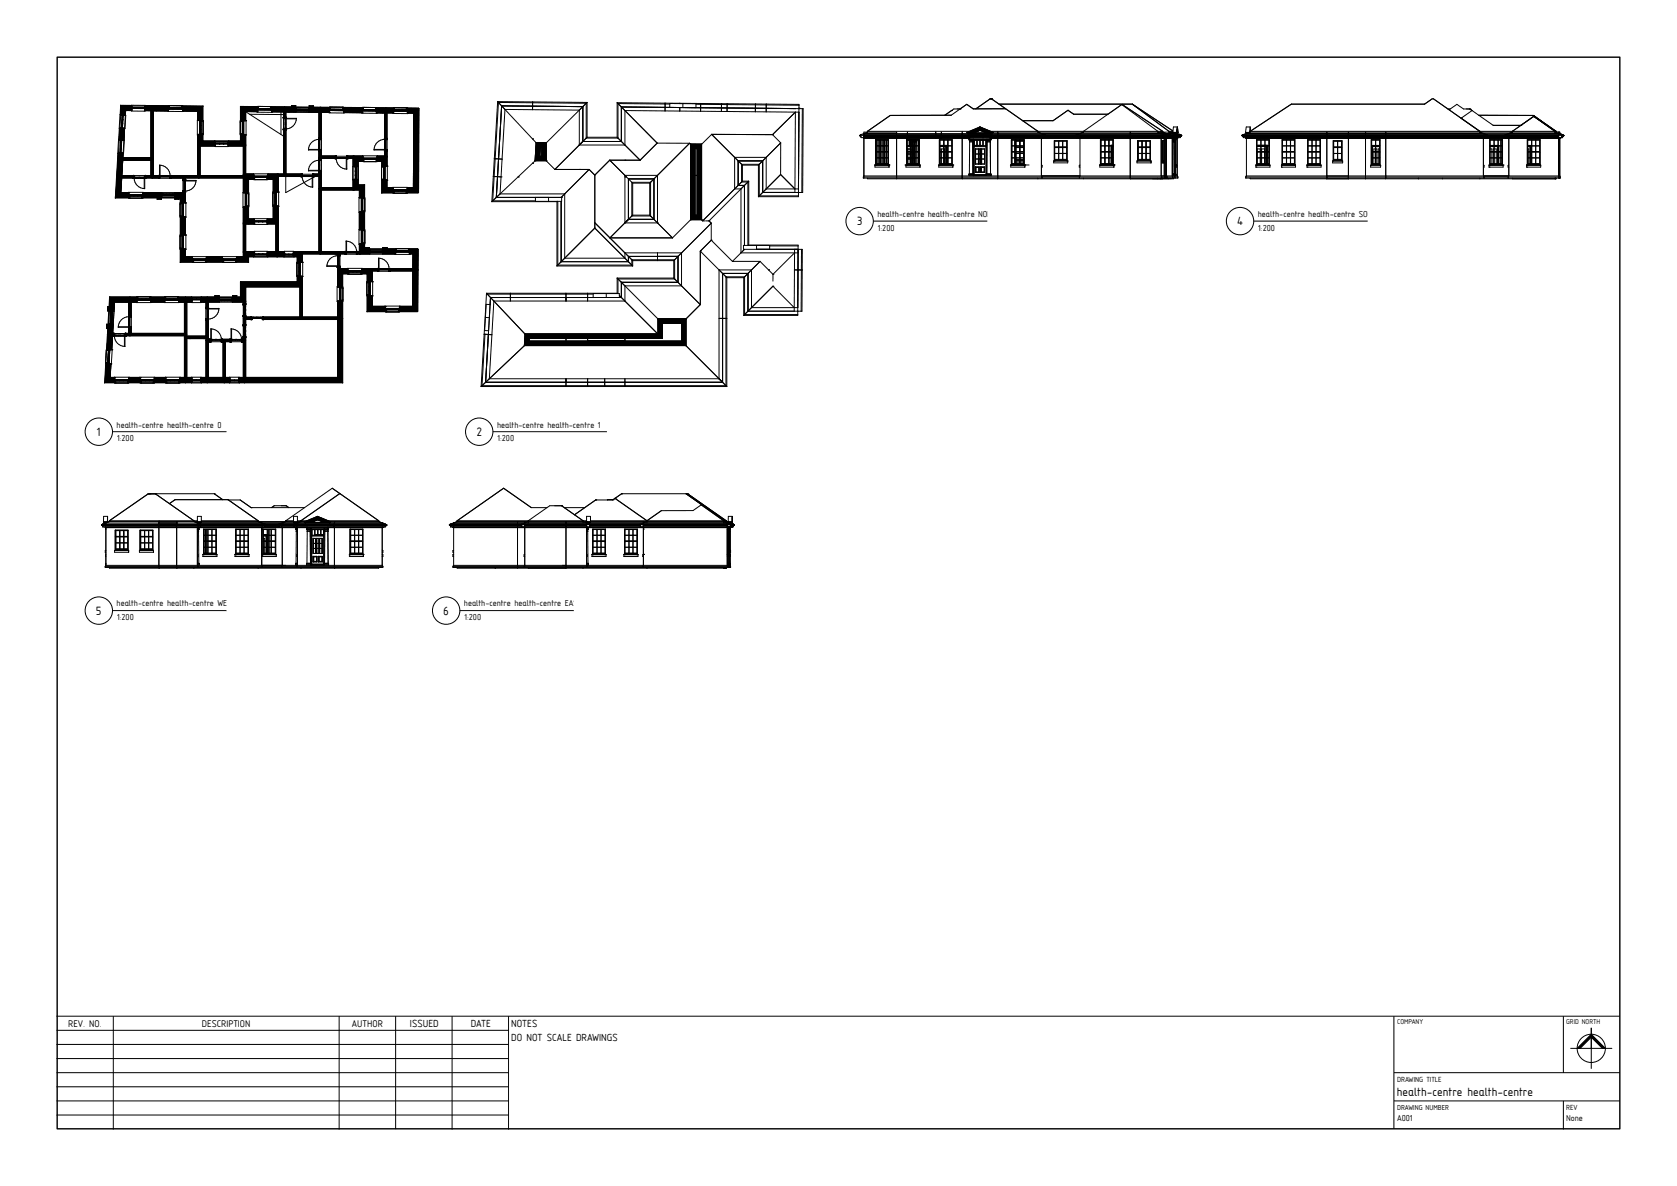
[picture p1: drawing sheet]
<svg xmlns="http://www.w3.org/2000/svg" width="594mm" height="420mm" viewBox="0 0 594 420" stroke-linecap="round" stroke-linejoin="round" font-family="sans-serif">
<defs><g id="words">
<g font-size="5">
<text x="303.5" y="79.8">3</text>
<text x="438.2" y="79.8">4</text>
<text x="34.3" y="154.3">1</text>
<text x="168.7" y="154.3">2</text>
<text x="34" y="217.7">5</text>
<text x="157" y="217.7">6</text>
<text x="494.8" y="388.1">health-centre health-centre</text>
</g>
<g font-size="4.2">
<text x="145.2" y="363.5">ISSUED</text>
<text x="166.7" y="363.5">DATE</text>
<text x="181.1" y="363.5">NOTES</text>
<text x="181.1" y="368.5">DO NOT SCALE DRAWINGS</text>
</g>
<g font-size="4">
<text x="24.1" y="363.5">REV. NO.</text>
<text x="71.5" y="363.5">DESCRIPTION</text>
<text x="124.7" y="363.5">AUTHOR</text>
</g>
<g font-size="3.5">
<text x="310.8" y="76.8">health-centre health-centre NORTH</text>
<text x="445.5" y="76.8">health-centre health-centre SOUTH</text>
<text x="311" y="81.7">1:200</text>
<text x="445.7" y="81.7">1:200</text>
<text x="41.3" y="151.4">health-centre health-centre 0</text>
<text x="176.1" y="151.4">health-centre health-centre 1</text>
<text x="41.5" y="156.3">1:200</text>
<text x="176.2" y="156.3">1:200</text>
<text x="41.3" y="214.8">health-centre health-centre WEST</text>
<text x="164.3" y="214.8">health-centre health-centre EAST</text>
<text x="41.5" y="219.6">1:200</text>
<text x="164.5" y="219.6">1:200</text>
<text x="494.8" y="397.1">A001</text>
<text x="554.7" y="397.1">None</text>
</g>
<g font-size="3.1">
<text x="494.9" y="383.1">DRAWING TITLE</text>
<text x="554.7" y="393.1">REV</text>
</g>
<text font-size="3" x="494.9" y="393">DRAWING NUMBER</text>
<g font-size="2.9">
<text x="494.9" y="362.7">COMPANY</text>
<text x="554.8" y="362.7">GRID NORTH</text>
</g>
</g></defs>
<path d="M20.3 20.3h553.5v379.4h-553.5zM563.6 364.1v7.2" fill="none" stroke="#000" stroke-width=".5"/>
<g fill="none" stroke="#000" stroke-width=".35">
<path d="M53.5 38.8h.8v23.8h-.8zM55.2 39.3h.1M99.5 39.7v7.9M100.4 39.3h.8v22.8h-.8zM102.1 39.7h.1M112.1 39.8h.1M113 39.4h.8v50.1h-.8zM114.7 39.8h.1M136.2 39.6h.8v16.1h-.8zM43.1 55.9h10.8v.9h-10.8zM52.6 56.8h.1M53.5 56.4h.8"/>
<path d="M70 51.4h.8v11.2h-.8zM86.2 51.4h.8v10.7h-.8zM100.4 45.8h.8M100.4 41.8h.8M113 56.6h.8M113 55.7h.8M113 49.2h.8M113 53.2h.8M113.4 55.3h12.1v.8h-12.1zM114.7 56.1h.1M119 55.3v.8M123 55.3v.8"/>
<path d="M135.3 40h.1M136.2 49.2h.8M136.2 53.2h.8M42.7 62.2h43.9v.8h-43.9zM47.4 62.2v.8M51.4 62.2v.8M53.9 62.2v.8M56.4 62.2v.8M60.4 62.2v.8M64 63h.1M64.9 62.6h.8v6.1h-.8zM64.9 67.8h.8"/>
<path d="M64.9 63.8h.8M65.3 62.2v.8M70.4 62.2v.8M71.7 62.2h.1M86.2 78.9h.8v10.6h-.8zM87.9 79.3h.1M87.9 61.7h.1M97.7 78.9h.8v10.6h-.8zM98.1 61.7h15.3v.8h-15.3zM100.8 61.7v.8M106.9 61.7v.8M107 62.3v.2"/>
<path d="M108.7 62.4l-1.1 .1M110.8 62.3v.2M110.9 61.7v.8M112.1 62.5h.1M113 66.9h.8M113 62.1h.8M113 60.6h.8M113.4 66.5h12.1v.8h-12.1zM106.7 89.1h21v.8h-21zM113.4 89.1v.8M114.7 89.1h.1M118.6 89.9h.1"/>
<path d="M119.5 89.5h.8v6.1h-.8zM119.5 90.4h.8M119.5 94.4h.8M119.9 89.1v.8M122.4 89.1v.8M126.4 89.1v.8M131.4 95.2h.1M131.4 95.2h15.3v.8h-15.3zM133.9 95.2v.8M137.9 95.2v.8M39.5 118.1h26.2v.8h-26.2zM40.4 118.1v.8"/>
<path d="M44.4 118.1v.8M44.7 107h.1M45.6 106.6h.8v11.9h-.8zM45.6 112h.8M45.6 116h.8M46 118.1v.8M47.3 107h.1M64.4 107h.1M65.3 106.6h.8v27.5h-.8zM65.3 119.5h.8M65.3 118.5h.8M65.7 119.1h7.7v.8h-7.7z"/>
<path d="M67 119.9h.1M67 107h.1M72.1 119.9h.1M72.1 107h.1M73 106.6h.8v27.5h-.8zM73 119.5h.8M73 113.1h.8M73 109.1h.8M86.2 107.9h.8v-1.3h-.8v27.5h.8v-14.8h-.8M86.2 111.9h.8v3.4h-.8M86.2 112.8h.8M86.6 112.4h2.5v.8h-2.5z"/>
<path d="M93.1 112.4h26.8v.8h-26.8zM106.3 101.2h.8v11.6h-.8zM106.7 112.4v.8M67 133.7h.1M72.1 133.7h.1M73 120.6h.8M73.4 120.2h13.2v.8h-13.2zM74.5 120.2v.8M74.7 133.7h.1M78.1 133.7h.1M78.5 120.2v.8M79 120.6h.8v13.5h-.8z"/>
<path d="M79.4 120.2v.8M80.7 133.7h.1M81.7 120.2v.8M85.3 133.7h.1M85.7 120.2v.8M86.2 120.6h.8M20 359.9h553.8M40.1 359.9v40.1M120.1 359.9v40.1M140.1 359.9v40M160.1 359.9v40.1M180.1 359.9v40.1"/>
<path d="M493.7 359.9v39.8M553.8 359.9v20.1M20 379.9h160.1M20 364.9h160.1M20 369.9h160.1M20 374.9h160.1M493.7 379.9h80.1M556.3 371.3h14.6M563.6 371.3v7.1zM20 389.9h160.1M20 384.9h160.1M20 394.9h160.1"/>
<path d="M493.7 389.9h80.1M553.8 389.9v10.1"/>
<circle cx="563.6" cy="371.3" r="5"/>
</g>
<path d="M563.6 366.3l5 5h-1l-4-4-3.9 4h-1.1z" fill="#000" stroke="#000" stroke-width=".35"/>
<path d="M110.2 62.3v.1M110.7 61.7v.6" fill="none" stroke="#000" stroke-width=".35"/>
<path d="M107.1 61.7h.1" fill="none" stroke="#000" stroke-width=".35"/>
<path d="M106.7 61.7h.2M110.9 61.7h.2" fill="none" stroke="#000" stroke-width=".35"/>
<path d="M111.1 61.6v.1" fill="none" stroke="#000" stroke-width=".35"/>
<path d="M106.8 61.6l-.1 .1M111 61.6h.1" fill="none" stroke="#000" stroke-width=".35"/>
<path d="M107.1 61.7v.6" fill="none" stroke="#000" stroke-width=".35"/>
<path d="M106.6 62.6h.1M111.1 62.6h.1" fill="none" stroke="#000" stroke-width=".35"/>
<path d="M111 61.6v.1" fill="none" stroke="#000" stroke-width=".35"/>
<path d="M106.9 62.5l-.3 .1M110.9 62.5h.3" fill="none" stroke="#000" stroke-width=".35"/>
<path d="M107 62.3h.1M110.7 62.3h.1M110.7 61.7h.1" fill="none" stroke="#000" stroke-width=".35"/>
<path d="M111 61.6l.1 .1M111 61.6v.1M111.1 62.6h.1" fill="none" stroke="#000" stroke-width=".35"/>
<path d="M110.7 61.7h.1M110.7 61.7l.1 .8M110.8 62.5h.1" fill="none" stroke="#000" stroke-width=".35"/>
<path d="M106.7 62.6h.1M106.8 61.6v.1M106.9 61.7v.8M107 62.5h.1M107.1 61.7h.1M107.6 62.3h1.1M109.2 62.3l1 .1M110.2 62.3v.2M110.8 62.5h.1M110.9 61.7v.8M111.1 62.6h.1M111.2 62.5v.1" fill="none" stroke="#000" stroke-width=".35"/>
<path d="M106.6 62.5l.1 .1M106.8 61.6v.1M106.8 61.6l-.1 .1" fill="none" stroke="#000" stroke-width=".35"/>
<path d="M107 62.5h.1M107 62.5h3.8v-.2h-3.8v.2M107.1 61.7v.6M107.6 62.5h1.1M109.2 62.5h1" fill="none" stroke="#000" stroke-width=".35"/>
<g fill="#fff" stroke="#000" stroke-width=".35">
<path d="M110.1 66.2l.7 .1z"/>
<path d="M109.3 66l.8 .2z"/>
<path d="M108.7 65.6l.6 .4z"/>
<path d="M108.1 65.2l.6 .4z"/>
<path d="M107.7 64.6l.4 .6z"/>
<path d="M107.3 63.9l.4 .7z"/>
<path d="M107.1 63.2l.2 .7z"/>
<path d="M107 62.5l.1 .7z"/>
</g>
<path d="M106.7 62.6h-.1M106.8 61.6v.1M110.6 62.5h.2v3.7M111.2 62.5v.1" fill="none" stroke="#000" stroke-width=".35"/>
<path d="M107 62.5h.1M107 62.3h.1M107.1 61.7h.1M110.7 62.3h.1M111 61.6v.1" fill="none" stroke="#000" stroke-width=".35"/>
<path d="M106.6 62.5v.1M106.7 61.6h.1" fill="none" stroke="#000" stroke-width=".35"/>
<path d="M106.7 61.6v.1M107 62.5h.1M110.6 62.5v3.7h.2M110.7 61.7h.1M110.8 62.5h.1M111 61.6h.1" fill="none" stroke="#000" stroke-width=".35"/>
<path d="M111.1 62.6h.1" fill="none" stroke="#000" stroke-width=".35"/>
<path d="M107.1 61.7h.1M110.8 62.5h.1M111.1 61.6v.1" fill="none" stroke="#000" stroke-width=".35"/>
<path d="M110.7 61.7h.1" fill="none" stroke="#000" stroke-width=".35"/>
<path d="M113 57.3l.1 1.1M113 56.8h.2M113 56.7v.1M113.8 56.8h.1M107 62.3v.2M107.1 61.7v.6M110.7 61.7v.6M110.8 62.3v.2M111.1 62.6h.1M113.2 60.5h-.2M113.8 60.4v.1" fill="none" stroke="#000" stroke-width=".35"/>
<path d="M113.1 59.9h.1M113.2 60.4h.6" fill="none" stroke="#000" stroke-width=".35"/>
<path d="M113.8 56.8h.1" fill="none" stroke="#000" stroke-width=".35"/>
<path d="M113.8 56.4v.2M113.8 60.6v.3" fill="none" stroke="#000" stroke-width=".35"/>
<path d="M113.8 60.9h.1" fill="none" stroke="#000" stroke-width=".35"/>
<path d="M113.8 56.4l.1 .1M113.9 60.8v.1" fill="none" stroke="#000" stroke-width=".35"/>
<path d="M113.2 56.8h.6" fill="none" stroke="#000" stroke-width=".35"/>
<path d="M112.9 56.3v.1M112.9 60.8v.1" fill="none" stroke="#000" stroke-width=".35"/>
<path d="M113.9 60.8h.1" fill="none" stroke="#000" stroke-width=".35"/>
<path d="M112.9 56.3l.1 .3M113 60.6v.3" fill="none" stroke="#000" stroke-width=".35"/>
<path d="M113.2 56.8h.1M113.2 60.4v.1M113.8 60.5h.1" fill="none" stroke="#000" stroke-width=".35"/>
<path d="M112.9 60.8v.1M113.9 60.8h.1M113.9 60.8l-.1 .1" fill="none" stroke="#000" stroke-width=".35"/>
<path d="M113.8 60.5h-.8M113.8 60.5h.1" fill="none" stroke="#000" stroke-width=".35"/>
<path d="M112.9 56.4h.1M113 56.7h.1M113 56.6h.8M113 59.9h.2M113.2 57.3v1.1M113.2 58.9l-.1 1M113.8 56.8h.1M113.9 56.5h.1M112.9 60.9h.1M112.9 60.8h.1M113 60.5h.1M113 60.6h.8" fill="none" stroke="#000" stroke-width=".35"/>
<path d="M113 56.3v.1M113.8 56.4l.1 .1M113.9 56.5h.1" fill="none" stroke="#000" stroke-width=".35"/>
<path d="M113 56.7l.2 .1v3.7h-.2zM113 58.9v1M113 57.3v1.1M113.2 56.8h.6M113.8 56.8h.1" fill="none" stroke="#000" stroke-width=".35"/>
<g fill="#fff" stroke="#000" stroke-width=".35">
<path d="M109.3 59.8v.7z"/>
<path d="M109.5 59.1l-.2 .7z"/>
<path d="M109.9 58.4l-.4 .7z"/>
<path d="M110.4 57.9l-.5 .5z"/>
<path d="M110.4 57.9l.5-.5z"/>
<path d="M110.9 57.4l.7-.4z"/>
<path d="M111.6 57l.7-.2z"/>
<path d="M112.3 56.8h.7z"/>
</g>
<path d="M112.9 56.3l.1 .1M113.9 56.5h.1M112.9 60.9h.1M113 60.3v.2h-3.7" fill="none" stroke="#000" stroke-width=".35"/>
<path d="M113 56.7v.1M113.2 56.8h.1M113.8 56.8h.1M113.2 60.4v.1M113.9 60.8h.1" fill="none" stroke="#000" stroke-width=".35"/>
<path d="M112.9 56.3h.1M113.9 56.4v.1" fill="none" stroke="#000" stroke-width=".35"/>
<path d="M113 56.7h.1M113.8 56.4h.1M113 60.5h.1M113 60.3h-3.7v.2M113.8 60.5h.1M113.9 60.8v.1" fill="none" stroke="#000" stroke-width=".35"/>
<path d="M112.9 60.8v.1" fill="none" stroke="#000" stroke-width=".35"/>
<path d="M113.8 56.8h.1M113 60.5h.1M113.8 60.9h.1" fill="none" stroke="#000" stroke-width=".35"/>
<path d="M113.8 60.4v.1" fill="none" stroke="#000" stroke-width=".35"/>
<path d="M100.4 42h.1M100.4 45.6h.1M101 45.7h.2M101 41.9h.2M101.1 44l.1 1.1M101.2 41.9h.1M101.2 45.7h.1M113 56.8h.2M113.2 56.8h.6M112.9 60.8h.1M113 60.5h.2M113.2 60.4h.6" fill="none" stroke="#000" stroke-width=".35"/>
<path d="M100.4 42h.6M101 42.5h.1" fill="none" stroke="#000" stroke-width=".35"/>
<path d="M100.4 45.6h.1" fill="none" stroke="#000" stroke-width=".35"/>
<path d="M100.4 41.6v.2M100.4 45.8v.2" fill="none" stroke="#000" stroke-width=".35"/>
<path d="M100.3 41.6h.1" fill="none" stroke="#000" stroke-width=".35"/>
<path d="M100.3 41.6v.1M100.3 45.9l.1 .1" fill="none" stroke="#000" stroke-width=".35"/>
<path d="M100.4 45.6h.6" fill="none" stroke="#000" stroke-width=".35"/>
<path d="M101.3 41.5v.1M101.3 46v.1" fill="none" stroke="#000" stroke-width=".35"/>
<path d="M100.3 41.7h.1" fill="none" stroke="#000" stroke-width=".35"/>
<path d="M101.2 45.8l.1 .3M101.2 41.5v.3" fill="none" stroke="#000" stroke-width=".35"/>
<path d="M100.4 42h.1M101 41.9v.1M101 45.6v.1" fill="none" stroke="#000" stroke-width=".35"/>
<path d="M100.3 41.7h.1M100.4 41.6l-.1 .1M101.3 41.5v.1" fill="none" stroke="#000" stroke-width=".35"/>
<path d="M100.4 42h.1M101.2 41.9l-.8 .1M101.2 41.9h.1" fill="none" stroke="#000" stroke-width=".35"/>
<path d="M100.3 45.9h.1M100.4 45.6h.1M100.4 45.8h.8M100.4 41.8h.8M101 44v1.1M101 42.5h.2M101.1 42.5l-.1 1M101.2 41.5h.1M101.2 41.9h.1M101.2 45.7h.1M101.3 46h.1M101.3 41.6h.1" fill="none" stroke="#000" stroke-width=".35"/>
<path d="M100.3 45.9h.1M100.3 45.9l.1 .1M101.3 46h.1M101.3 46l-.1 .1" fill="none" stroke="#000" stroke-width=".35"/>
<path d="M100.4 45.6h.8M100.4 45.6h.1M101 41.9h.2v3.8h-.2zM101.2 42.5v1M101.2 44v1.1" fill="none" stroke="#000" stroke-width=".35"/>
<g fill="#fff" stroke="#000" stroke-width=".35">
<path d="M105 41.9l-.1 .7z"/>
<path d="M104.9 42.6l-.2 .7z"/>
<path d="M104.7 43.3l-.4 .7z"/>
<path d="M104.3 44l-.4 .6z"/>
<path d="M103.3 45l.6-.4z"/>
<path d="M102.7 45.4l.6-.4z"/>
<path d="M101.9 45.6l.8-.2z"/>
<path d="M101.2 45.7l.7-.1z"/>
</g>
<path d="M100.3 45.9h.1M101.2 41.5h.1M101.3 46h.1M101.3 46v.1M105 41.9h-3.8v.2" fill="none" stroke="#000" stroke-width=".35"/>
<path d="M100.3 41.7h.1M100.4 45.6h.1M101 41.9v.1M101 45.6v.1M101.2 45.7h.1" fill="none" stroke="#000" stroke-width=".35"/>
<path d="M100.3 45.9v.1M101.2 46.1h.1" fill="none" stroke="#000" stroke-width=".35"/>
<path d="M100.3 46h.1M100.3 41.6v.1M100.4 42h.1M101.2 45.7h.1M101.2 41.9h.1M105 41.9v.2h-3.8" fill="none" stroke="#000" stroke-width=".35"/>
<path d="M101.3 41.5v.1" fill="none" stroke="#000" stroke-width=".35"/>
<path d="M100.3 41.6h.1M100.4 45.6h.1M101.2 41.9h.1" fill="none" stroke="#000" stroke-width=".35"/>
<path d="M100.4 42h.1" fill="none" stroke="#000" stroke-width=".35"/>
<path d="M100.4 45.6h.6M100.4 42h.6M101 41.9h.2M101 45.7h.2M101.3 41.6h.1M113 49.9l.1 1.1M113 49.4h.2M113 53.1h.2M113 49.3v.1M113 53.1h.1M113.8 49.4h.1M113.8 53v.1" fill="none" stroke="#000" stroke-width=".35"/>
<path d="M113.1 52.5h.1M113.2 53h.6" fill="none" stroke="#000" stroke-width=".35"/>
<path d="M113.8 49.4h.1" fill="none" stroke="#000" stroke-width=".35"/>
<path d="M113.8 49v.2M113.8 53.2v.3" fill="none" stroke="#000" stroke-width=".35"/>
<path d="M113.8 53.5h.1" fill="none" stroke="#000" stroke-width=".35"/>
<path d="M113.8 49l.1 .1M113.9 53.4v.1" fill="none" stroke="#000" stroke-width=".35"/>
<path d="M113.2 49.4h.6" fill="none" stroke="#000" stroke-width=".35"/>
<path d="M112.9 48.9v.1M112.9 53.4v.1" fill="none" stroke="#000" stroke-width=".35"/>
<path d="M113.9 53.4h.1" fill="none" stroke="#000" stroke-width=".35"/>
<path d="M112.9 48.9l.1 .3M113 53.2v.3" fill="none" stroke="#000" stroke-width=".35"/>
<path d="M113.2 49.4h.1M113.2 53v.1M113.8 53.1h.1" fill="none" stroke="#000" stroke-width=".35"/>
<path d="M112.9 53.4v.1M113.9 53.4h.1M113.9 53.4l-.1 .1" fill="none" stroke="#000" stroke-width=".35"/>
<path d="M113 53.1h.1M113.8 53v.1M113.8 53.1h-.8" fill="none" stroke="#000" stroke-width=".35"/>
<path d="M112.9 49h.1M112.9 53.5h.1M112.9 53.4h.1M113 53.1h.1M113 49.3h.1M113 49.2h.8M113 53.2h.8M113 52.5h.2M113.2 49.9v1.1M113.2 51.5l-.1 1M113.8 49.4h.1M113.9 49.1h.1" fill="none" stroke="#000" stroke-width=".35"/>
<path d="M113 48.9v.1M113.8 49l.1 .1M113.9 49.1h.1" fill="none" stroke="#000" stroke-width=".35"/>
<path d="M113 49.3l.2 .1v3.7h-.2zM113 51.5v1M113 49.9v1.1M113.2 49.4h.6M113.8 49.4h.1" fill="none" stroke="#000" stroke-width=".35"/>
<g fill="#fff" stroke="#000" stroke-width=".35">
<path d="M109.3 52.4v.7z"/>
<path d="M109.5 51.7l-.2 .7z"/>
<path d="M109.9 51l-.4 .7z"/>
<path d="M110.4 50.5l-.5 .5z"/>
<path d="M110.4 50.5l.5-.5z"/>
<path d="M110.9 50l.7-.4z"/>
<path d="M111.6 49.6l.7-.2z"/>
<path d="M112.3 49.4h.7z"/>
</g>
<path d="M112.9 48.9l.1 .1M112.9 53.5h.1M113 52.9v.2h-3.7M113.9 49.1h.1" fill="none" stroke="#000" stroke-width=".35"/>
<path d="M113 49.3v.1M113.2 49.4h.1M113.2 53v.1M113.8 49.4h.1M113.9 53.4h.1" fill="none" stroke="#000" stroke-width=".35"/>
<path d="M112.9 48.9h.1M113.9 49v.1" fill="none" stroke="#000" stroke-width=".35"/>
<path d="M113 49.3h.1M113 53.1h.1M113 52.9h-3.7v.2M113.8 49h.1M113.8 53.1h.1M113.9 53.4v.1" fill="none" stroke="#000" stroke-width=".35"/>
<path d="M112.9 53.4v.1" fill="none" stroke="#000" stroke-width=".35"/>
<path d="M113 53.1h.1M113.8 53.5h.1M113.8 49.4h.1" fill="none" stroke="#000" stroke-width=".35"/>
<path d="M113.8 53v.1" fill="none" stroke="#000" stroke-width=".35"/>
<path d="M112.9 53.4h.1M113 53.1h.2M113 49.4h.2M113.2 49.4h.6M113.2 53h.6M122.5 89.1h.1M122.6 89.1v.2M122.6 89.9h.1M125.7 89.1l-1 .1M126.2 89.9h.1M126.3 89.1v.2M126.3 89.1h.1" fill="none" stroke="#000" stroke-width=".35"/>
<path d="M122.6 89.3v.6M123.1 89.3h.1" fill="none" stroke="#000" stroke-width=".35"/>
<path d="M126.3 89.9v.1" fill="none" stroke="#000" stroke-width=".35"/>
<path d="M122.2 89.9h.2M126.4 89.9h.3" fill="none" stroke="#000" stroke-width=".35"/>
<path d="M122.2 89.9v.1" fill="none" stroke="#000" stroke-width=".35"/>
<path d="M122.2 90h.1M126.7 89.9l-.1 .1" fill="none" stroke="#000" stroke-width=".35"/>
<path d="M126.2 89.3v.6" fill="none" stroke="#000" stroke-width=".35"/>
<path d="M122.1 89.1h.1M126.6 89.1h.1" fill="none" stroke="#000" stroke-width=".35"/>
<path d="M122.3 90h.1" fill="none" stroke="#000" stroke-width=".35"/>
<path d="M122.1 89.1h.3M126.7 89.1h-.3" fill="none" stroke="#000" stroke-width=".35"/>
<path d="M122.6 89.3h.1M122.6 89.9v.1M126.2 89.3h.1" fill="none" stroke="#000" stroke-width=".35"/>
<path d="M122.1 89.1h.1M122.2 89.9l.1 .1" fill="none" stroke="#000" stroke-width=".35"/>
<path d="M122.5 89.1h.1M122.6 89.1v.9M122.6 89.9h.1" fill="none" stroke="#000" stroke-width=".35"/>
<path d="M122.1 89.1h.1M122.2 89.1h.1M122.4 89.1v.8M122.5 89.1h.1M123.1 89.3h1.1M123.1 89.1v.2M124.7 89.3h1M126.3 89.9v.1M126.3 89.1h.1M126.4 89.1v.8M126.6 90h.1M126.6 89.1h.1" fill="none" stroke="#000" stroke-width=".35"/>
<path d="M126.6 89.1h.1M126.7 89.9l-.1 .1" fill="none" stroke="#000" stroke-width=".35"/>
<path d="M123.1 89.1h1.1M124.7 89.1h1M126.2 89.9h.1M126.3 89.1l-.1 .8M126.3 89.1v.2h-3.7v-.2h3.7" fill="none" stroke="#000" stroke-width=".35"/>
<g fill="#fff" stroke="#000" stroke-width=".35">
<path d="M122.6 85.4l.7 .1z"/>
<path d="M123.3 85.5l.7 .2z"/>
<path d="M124 85.7l.7 .3z"/>
<path d="M124.7 86l.5 .5z"/>
<path d="M125.2 86.5l.5 .6z"/>
<path d="M125.7 87.1l.3 .6z"/>
<path d="M126 87.7l.2 .7z"/>
<path d="M126.2 88.4l.1 .7z"/>
</g>
<path d="M122.1 89.1h.1M122.6 85.4v3.7h.2M126.6 90h.1M126.6 89.1h.1" fill="none" stroke="#000" stroke-width=".35"/>
<path d="M122.3 90h.1M122.6 89.3h.1M126.2 89.9h.1M126.2 89.3h.1M126.3 89.1h.1" fill="none" stroke="#000" stroke-width=".35"/>
<path d="M126.6 90h.1M126.7 89.1h.1" fill="none" stroke="#000" stroke-width=".35"/>
<path d="M122.2 90h.1M122.5 89.1h.1M122.6 85.4h.2v3.7M122.6 89.9v.1M126.3 89.1h.1M126.7 89.9v.1" fill="none" stroke="#000" stroke-width=".35"/>
<path d="M122.1 89.1h.1" fill="none" stroke="#000" stroke-width=".35"/>
<path d="M122.2 89.9v.1M122.5 89.1h.1M126.3 89.9v.1" fill="none" stroke="#000" stroke-width=".35"/>
<path d="M122.6 89.9h.1" fill="none" stroke="#000" stroke-width=".35"/>
<path d="M119.1 56.1h.1M119.1 55.9v.2M119.1 55.3h.1M120.7 56l-1 .1M122.8 55.3h.1M122.8 55.9l.1 .2M122.2 89.1h.1M122.6 89.1v.2M122.6 89.3v.6M126.2 89.3v.6M126.3 89.1v.2" fill="none" stroke="#000" stroke-width=".35"/>
<path d="M122.3 55.9v.1M122.8 55.3v.6" fill="none" stroke="#000" stroke-width=".35"/>
<path d="M119.1 55.3h.1" fill="none" stroke="#000" stroke-width=".35"/>
<path d="M118.7 55.3h.3M123 55.3h.2" fill="none" stroke="#000" stroke-width=".35"/>
<path d="M123.2 55.3h.1" fill="none" stroke="#000" stroke-width=".35"/>
<path d="M118.8 55.3h-.1M123.1 55.3h.1" fill="none" stroke="#000" stroke-width=".35"/>
<path d="M119.2 55.3v.6" fill="none" stroke="#000" stroke-width=".35"/>
<path d="M118.7 56.2h.1M123.2 56.2h.1" fill="none" stroke="#000" stroke-width=".35"/>
<path d="M123.1 55.3h.1" fill="none" stroke="#000" stroke-width=".35"/>
<path d="M119 56.1l-.3 .1M123 56.1h.3" fill="none" stroke="#000" stroke-width=".35"/>
<path d="M119.1 55.9h.1M122.8 55.9h.1M122.8 55.3h.1" fill="none" stroke="#000" stroke-width=".35"/>
<path d="M123.1 55.3h.1M123.2 56.2h.1" fill="none" stroke="#000" stroke-width=".35"/>
<path d="M122.8 55.3h.1M122.8 55.3l.1 .8" fill="none" stroke="#000" stroke-width=".35"/>
<path d="M118.8 56.2h.1M118.8 55.3h.1M119 55.3v.8M119.1 56.1v.1M119.1 55.3h.1M119.7 55.9h1M121.2 55.9l1.1 .1M122.3 55.9v.2M122.9 56.1v.1M123 55.3v.8M123.2 56.2h.1M123.3 56.1v.1" fill="none" stroke="#000" stroke-width=".35"/>
<path d="M118.7 56.1l.1 .1M118.8 55.3h.1M118.8 55.3h-.1" fill="none" stroke="#000" stroke-width=".35"/>
<path d="M119.1 55.9h3.7v.2l-3.7 .1zM119.1 55.3l.1 .6M119.7 56.1h1M121.2 56.1h1.1" fill="none" stroke="#000" stroke-width=".35"/>
<g fill="#fff" stroke="#000" stroke-width=".35">
<path d="M122.1 59.8l.7 .1z"/>
<path d="M121.4 59.6l.7 .2z"/>
<path d="M120.8 59.3l.6 .3z"/>
<path d="M120.2 58.8l.6 .5z"/>
<path d="M119.7 58.2l.5 .6z"/>
<path d="M119.4 57.6l.3 .6z"/>
<path d="M119.2 56.9l.2 .7z"/>
<path d="M119.1 56.1l.1 .8z"/>
</g>
<path d="M118.8 56.2h-.1M118.8 55.3h.1M122.7 56.1h.1v3.8M123.3 56.1v.1" fill="none" stroke="#000" stroke-width=".35"/>
<path d="M119.1 56.1h.1M119.1 55.9h.1M119.1 55.3h.1M122.8 55.9h.1M123.1 55.3h.1" fill="none" stroke="#000" stroke-width=".35"/>
<path d="M118.7 56.1v.1M118.7 55.3h.1" fill="none" stroke="#000" stroke-width=".35"/>
<path d="M118.7 55.3h.1M119.1 56.1v.1M122.7 56.1v3.8h.1M122.8 55.3h.1M122.9 56.1v.1M123.1 55.3h.1" fill="none" stroke="#000" stroke-width=".35"/>
<path d="M123.2 56.2h.1" fill="none" stroke="#000" stroke-width=".35"/>
<path d="M119.1 55.3h.1M122.8 56.1h.1M123.2 55.3h.1" fill="none" stroke="#000" stroke-width=".35"/>
<path d="M122.8 55.3h.1" fill="none" stroke="#000" stroke-width=".35"/>
<path d="M119.1 55.9v.2M119.2 55.3v.6M122.8 55.3v.6M122.8 55.9v.2M123.2 56.2h.1M119.5 91.1l.1 1.1M119.5 90.6h.2M119.5 94.3h.2M119.5 90.5v.1M119.5 94.3h.1M120.3 90.6h.1M120.3 94.2v.1" fill="none" stroke="#000" stroke-width=".35"/>
<path d="M119.7 93.7h.1M119.7 94.2h.6" fill="none" stroke="#000" stroke-width=".35"/>
<path d="M120.3 90.6h.1" fill="none" stroke="#000" stroke-width=".35"/>
<path d="M120.3 90.2v.2M120.3 94.4v.3" fill="none" stroke="#000" stroke-width=".35"/>
<path d="M120.3 94.7h.1" fill="none" stroke="#000" stroke-width=".35"/>
<path d="M120.3 90.2l.1 .1M120.4 94.6v.1" fill="none" stroke="#000" stroke-width=".35"/>
<path d="M119.7 90.6h.6" fill="none" stroke="#000" stroke-width=".35"/>
<path d="M119.5 90.1v.1M119.5 94.6v.1" fill="none" stroke="#000" stroke-width=".35"/>
<path d="M120.4 94.6h.1" fill="none" stroke="#000" stroke-width=".35"/>
<path d="M119.5 90.1v.3M119.5 94.4v.3" fill="none" stroke="#000" stroke-width=".35"/>
<path d="M119.7 90.6h.1M119.7 94.2v.1M120.3 94.3h.1" fill="none" stroke="#000" stroke-width=".35"/>
<path d="M119.5 94.6v.1M120.4 94.6h.1M120.4 94.6l-.1 .1" fill="none" stroke="#000" stroke-width=".35"/>
<path d="M119.5 94.3h.1M120.3 94.3h-.8M120.3 94.3h.1" fill="none" stroke="#000" stroke-width=".35"/>
<path d="M119.5 90.2h.1M119.5 94.7h.1M119.5 94.6h.1M119.5 94.3h.1M119.5 90.5h.1M119.5 90.4h.8M119.5 94.4h.8M119.5 93.7h.2M119.7 91.1v1.1M119.7 92.7v1M120.3 90.6h.1M120.4 90.3h.1" fill="none" stroke="#000" stroke-width=".35"/>
<path d="M119.5 90.2h.1M119.5 90.1v.1M120.3 90.2l.1 .1M120.4 90.3h.1" fill="none" stroke="#000" stroke-width=".35"/>
<path d="M119.5 90.5l.2 .1v3.7h-.2zM119.5 92.7v1M119.5 91.1v1.1M120.3 90.6h-.6" fill="none" stroke="#000" stroke-width=".35"/>
<g fill="#fff" stroke="#000" stroke-width=".35">
<path d="M115.9 93.6l-.1 .7z"/>
<path d="M116.1 92.9l-.2 .7z"/>
<path d="M116.4 92.2l-.3 .7z"/>
<path d="M116.9 91.7l-.5 .5z"/>
<path d="M116.9 91.7l.6-.5z"/>
<path d="M117.5 91.2l.6-.3z"/>
<path d="M118.1 90.9l.7-.3z"/>
<path d="M118.8 90.6h.7z"/>
</g>
<path d="M119.5 90.1v.1M119.5 90.2h.1M119.5 94.7h.1M119.5 94.1v.2h-3.7M120.4 90.3h.1" fill="none" stroke="#000" stroke-width=".35"/>
<path d="M119.5 90.5v.1M119.7 90.6h.1M119.7 94.2v.1M120.3 90.6h.1M120.4 94.6h.1" fill="none" stroke="#000" stroke-width=".35"/>
<path d="M119.5 90.1h.1M120.4 90.2v.1" fill="none" stroke="#000" stroke-width=".35"/>
<path d="M119.5 90.5h.1M119.5 94.3h.1M119.5 94.1h-3.7v.2M120.3 94.3h.1M120.3 90.2h.1M120.4 94.6v.1" fill="none" stroke="#000" stroke-width=".35"/>
<path d="M119.5 94.6v.1" fill="none" stroke="#000" stroke-width=".35"/>
<path d="M119.5 94.3h.1M120.3 94.7h.1M120.3 90.6h.1" fill="none" stroke="#000" stroke-width=".35"/>
<path d="M120.3 94.2v.1" fill="none" stroke="#000" stroke-width=".35"/>
<g fill="none" stroke="#000" stroke-width=".35">
<path d="M136.2 49.4h.2M136.2 49.3v.1M136.2 53.1h.1M136.2 53.1h.2M136.2 49.9h.1M136.3 49.9v1.1M136.4 49.9v1.1M137 49.4h.1M137 53v.1M119.5 94.6h.1M119.5 94.3h.2M119.5 90.6h.2"/>
<path d="M119.7 90.6h.6M119.7 94.2h.6"/>
</g>
<path d="M136.4 52.5h.1M136.4 53h.6" fill="none" stroke="#000" stroke-width=".35"/>
<path d="M137 49.4h.1" fill="none" stroke="#000" stroke-width=".35"/>
<path d="M137 49v.2M137 53.2v.3" fill="none" stroke="#000" stroke-width=".35"/>
<path d="M137 53.5h.1" fill="none" stroke="#000" stroke-width=".35"/>
<path d="M137 49h.1M137.1 49v.1M137.1 53.4v.1" fill="none" stroke="#000" stroke-width=".35"/>
<path d="M136.4 49.4h.6" fill="none" stroke="#000" stroke-width=".35"/>
<path d="M136.2 48.9v.1M136.2 53.4v.1" fill="none" stroke="#000" stroke-width=".35"/>
<path d="M137.1 53.4h.1" fill="none" stroke="#000" stroke-width=".35"/>
<path d="M136.2 48.9v.3M136.2 53.2v.3" fill="none" stroke="#000" stroke-width=".35"/>
<path d="M136.4 49.4h.1M136.4 53v.1M137 53.1h.1" fill="none" stroke="#000" stroke-width=".35"/>
<path d="M136.2 53.4v.1M137 53.5h.1M137.1 53.4h.1M137.1 53.4v.1" fill="none" stroke="#000" stroke-width=".35"/>
<path d="M136.2 53.1h.1M137 53v.1M137.1 53.1h-.9" fill="none" stroke="#000" stroke-width=".35"/>
<path d="M136.2 49h.1M136.2 53.5h.1M136.2 53.4h.1M136.2 53.1h.1M136.2 49.3h.1M136.2 49.2h.8M136.2 53.2h.8M136.2 52.5h.2M136.4 49.9v1.1M136.4 51.5v1M137 49.4h.1M137.1 49.1h.1" fill="none" stroke="#000" stroke-width=".35"/>
<path d="M136.2 49h.1M136.2 48.9v.1M137 49h.1M137.1 49.1h.1M137.1 49v.1" fill="none" stroke="#000" stroke-width=".35"/>
<path d="M136.2 49.3l.2 .1v3.7h-.2v-3.8M136.2 52.5h.1M136.2 51.5h.1M136.2 49.9h.1M136.2 51h.1M136.4 49.4h.6M137 49.4h.1" fill="none" stroke="#000" stroke-width=".35"/>
<g fill="#fff" stroke="#000" stroke-width=".35">
<path d="M132.6 52.4l-.1 .7z"/>
<path d="M132.8 51.7l-.2 .7z"/>
<path d="M133.1 51l-.3 .7z"/>
<path d="M133.6 50.5l-.5 .5z"/>
<path d="M133.6 50.5l.6-.5z"/>
<path d="M134.2 50l.6-.4z"/>
<path d="M134.8 49.6l.7-.2z"/>
<path d="M135.5 49.4h.7z"/>
</g>
<path d="M136.2 48.9v.1M136.2 49h.1M136.2 53.5h.1M136.2 52.9v.2h-3.7M137.1 49.1h.1" fill="none" stroke="#000" stroke-width=".35"/>
<path d="M136.2 49.3v.1M136.4 49.4h.1M136.4 53v.1M137 49.4h.1M137.1 53.4h.1" fill="none" stroke="#000" stroke-width=".35"/>
<path d="M136.2 48.9h.1M137.1 49v.1" fill="none" stroke="#000" stroke-width=".35"/>
<path d="M136.2 49.3h.1M136.2 53.1h.1M136.2 52.9h-3.7v.2M137 49h.1M137 53.1h.1M137.1 53.4v.1" fill="none" stroke="#000" stroke-width=".35"/>
<path d="M136.2 53.4v.1" fill="none" stroke="#000" stroke-width=".35"/>
<path d="M136.2 53.1h.1M137 53.5h.1M137 49.4h.1" fill="none" stroke="#000" stroke-width=".35"/>
<path d="M137 53v.1" fill="none" stroke="#000" stroke-width=".35"/>
<path d="M136.2 53.4h.1M136.2 53.1h.2M136.2 49.4h.2M136.4 49.4h.6M136.4 53h.6M134 95.2h.1M134.1 95.2v.2M134.1 96h.1M137.2 95.2l-1 .1M137.7 96h.1M137.8 95.2v.2" fill="none" stroke="#000" stroke-width=".35"/>
<path d="M134.1 95.4v.6M134.6 95.3v.1" fill="none" stroke="#000" stroke-width=".35"/>
<path d="M137.8 96h.1" fill="none" stroke="#000" stroke-width=".35"/>
<path d="M133.7 96h.2M137.9 96h.3" fill="none" stroke="#000" stroke-width=".35"/>
<path d="M133.7 96v.1" fill="none" stroke="#000" stroke-width=".35"/>
<path d="M133.7 96.1h.1M138.2 96l-.1 .1" fill="none" stroke="#000" stroke-width=".35"/>
<path d="M137.7 95.4v.6" fill="none" stroke="#000" stroke-width=".35"/>
<path d="M133.6 95.1h.1M138.1 95.1h.1" fill="none" stroke="#000" stroke-width=".35"/>
<path d="M133.8 96v.1" fill="none" stroke="#000" stroke-width=".35"/>
<path d="M133.6 95.2h.3M138.2 95.1l-.3 .1" fill="none" stroke="#000" stroke-width=".35"/>
<path d="M134.1 95.4h.1M134.1 96h.1M137.7 95.4h.1" fill="none" stroke="#000" stroke-width=".35"/>
<path d="M133.6 95.1h.1M133.7 96l.1 .1M133.8 96v.1" fill="none" stroke="#000" stroke-width=".35"/>
<path d="M134 95.2h.1M134.1 95.2v.8M134.1 96h.1" fill="none" stroke="#000" stroke-width=".35"/>
<path d="M133.6 95.1v.1M133.7 95.1h.1M133.9 95.2v.8M134 95.2h.1M134.6 95.3l1.1 .1M134.6 95.2v.2M136.2 95.4h1M137.8 96h.1M137.8 95.2h.1M137.9 95.2v.8M138.1 96v.1M138.1 95.1h.1" fill="none" stroke="#000" stroke-width=".35"/>
<path d="M138.1 96v.1M138.1 95.1h.1M138.1 95.1l.1 .1M138.2 96l-.1 .1" fill="none" stroke="#000" stroke-width=".35"/>
<path d="M134.6 95.2h1.1M136.2 95.2h1M137.7 96h.1M137.8 95.2l-.1 .8M137.8 95.2h.1M137.8 95.2h-3.7v.2h3.7" fill="none" stroke="#000" stroke-width=".35"/>
<g fill="#fff" stroke="#000" stroke-width=".35">
<path d="M134.1 91.4l.7 .1z"/>
<path d="M134.8 91.5l.7 .2z"/>
<path d="M135.5 91.7l.7 .4z"/>
<path d="M136.2 92.1l.5 .4z"/>
<path d="M136.7 92.5l.5 .6z"/>
<path d="M137.2 93.1l.3 .6z"/>
<path d="M137.5 93.7l.2 .8z"/>
<path d="M137.7 94.5l.1 .7z"/>
</g>
<path d="M133.6 95.1v.1M134.1 91.4v3.8h.2M138.1 96v.1M138.1 95.1h.1" fill="none" stroke="#000" stroke-width=".35"/>
<path d="M133.8 96v.1M134.1 95.4h.1M137.7 96h.1M137.7 95.4h.1M137.8 95.2h.1" fill="none" stroke="#000" stroke-width=".35"/>
<path d="M138.1 96.1h.1M138.2 95.1v.1" fill="none" stroke="#000" stroke-width=".35"/>
<path d="M133.7 96.1h.1M134 95.2h.1M134.1 91.4h.2v3.8M134.1 96h.1M137.8 95.2h.1M138.2 96v.1" fill="none" stroke="#000" stroke-width=".35"/>
<path d="M133.6 95.1h.1" fill="none" stroke="#000" stroke-width=".35"/>
<path d="M133.7 96v.1M134 95.2h.1M137.8 96h.1" fill="none" stroke="#000" stroke-width=".35"/>
<path d="M134.1 96h.1" fill="none" stroke="#000" stroke-width=".35"/>
<path d="M64.9 63.9v.1M64.9 67.6h.1M65.5 67.6h.2M65.6 66v1.1M65.6 66l.1 1.1M65.7 63.9h-.2M65.7 67.6v.1M133.7 95.1h.1M134.1 95.2v.2M134.1 95.4v.6M137.8 95.2l-.1 .8" fill="none" stroke="#000" stroke-width=".35"/>
<path d="M64.9 64h.6M65.5 64.5h.1" fill="none" stroke="#000" stroke-width=".35"/>
<path d="M64.9 67.6h.1" fill="none" stroke="#000" stroke-width=".35"/>
<path d="M64.9 63.5v.3M64.9 67.8v.2" fill="none" stroke="#000" stroke-width=".35"/>
<path d="M64.8 63.5h.1" fill="none" stroke="#000" stroke-width=".35"/>
<path d="M64.8 63.5v.1M64.8 67.9l.1 .1" fill="none" stroke="#000" stroke-width=".35"/>
<path d="M64.9 67.6h.6" fill="none" stroke="#000" stroke-width=".35"/>
<path d="M65.8 63.5v.1M65.8 68v.1" fill="none" stroke="#000" stroke-width=".35"/>
<path d="M64.8 63.6h.1" fill="none" stroke="#000" stroke-width=".35"/>
<path d="M65.7 67.8l.1 .3M65.7 63.5v.3" fill="none" stroke="#000" stroke-width=".35"/>
<path d="M64.9 63.9h.1M65.5 63.9v.1M65.5 67.6h.1" fill="none" stroke="#000" stroke-width=".35"/>
<path d="M64.8 63.6h.1M64.9 63.5l-.1 .1M65.8 63.5v.1" fill="none" stroke="#000" stroke-width=".35"/>
<path d="M64.9 63.9v.1M65.5 63.9v.1M65.7 63.9h-.8" fill="none" stroke="#000" stroke-width=".35"/>
<g fill="none" stroke="#000" stroke-width=".35">
<path d="M64.8 67.9h.1M64.9 67.6h.1M64.9 67.8h.8M64.9 63.8h.8M65.5 65.5h.1M65.5 66h.1M65.5 67.1h.1M65.6 66v1.1M65.7 63.5h.1M65.7 63.9h.1M65.7 64.5l-.1 1M65.7 67.7h.1"/>
<path d="M65.7 68h.1M65.7 63.6h.1"/>
</g>
<path d="M64.8 67.9h.1M64.8 67.9l.1 .1M65.7 68v.1" fill="none" stroke="#000" stroke-width=".35"/>
<path d="M64.9 67.6l.8 .1v-3.8h-.2v3.7M64.9 67.6h.1M65.7 64.5v1M65.7 66v1.1" fill="none" stroke="#000" stroke-width=".35"/>
<g fill="#fff" stroke="#000" stroke-width=".35">
<path d="M69.4 63.9v.7z"/>
<path d="M69.4 64.6l-.3 .7z"/>
<path d="M69.1 65.3l-.3 .7z"/>
<path d="M68.8 66l-.5 .5z"/>
<path d="M67.8 67l.5-.5z"/>
<path d="M67.1 67.4l.7-.4z"/>
<path d="M66.4 67.6l.7-.2z"/>
<path d="M65.7 67.6h.7z"/>
</g>
<path d="M64.8 67.9h.1M65.7 63.5h.1M65.7 68l.1 .1M69.4 63.9h-3.7v.2" fill="none" stroke="#000" stroke-width=".35"/>
<path d="M64.8 63.6h.1M64.9 67.6h.1M65.5 63.9v.1M65.5 67.6h.1M65.7 67.6v.1" fill="none" stroke="#000" stroke-width=".35"/>
<path d="M64.8 67.9v.1M65.7 68.1h.1" fill="none" stroke="#000" stroke-width=".35"/>
<path d="M64.8 68h.1M64.8 63.5v.1M64.9 63.9h.1M65.7 67.7h.1M65.7 63.9h.1M69.4 63.9v.2h-3.7" fill="none" stroke="#000" stroke-width=".35"/>
<path d="M65.8 63.5v.1" fill="none" stroke="#000" stroke-width=".35"/>
<path d="M64.8 63.5h.1M64.9 67.6h.1M65.7 63.9h.1" fill="none" stroke="#000" stroke-width=".35"/>
<path d="M64.9 63.9v.1" fill="none" stroke="#000" stroke-width=".35"/>
<path d="M64.9 67.6h.6M65.5 67.6h.2M65.7 63.9l-.8 .1M65.7 63.6h.1M89.2 112.4v.2M89.3 113.2h.1M92.4 112.4h-1M92.9 113.2h.1M93 112.4v.2M93 112.4h.1" fill="none" stroke="#000" stroke-width=".35"/>
<path d="M89.3 112.6v.6M89.8 112.5h.1" fill="none" stroke="#000" stroke-width=".35"/>
<path d="M92.9 113.2h.1" fill="none" stroke="#000" stroke-width=".35"/>
<path d="M88.9 113.2h.2M93.1 113.2h.2" fill="none" stroke="#000" stroke-width=".35"/>
<path d="M88.9 113.2h.1" fill="none" stroke="#000" stroke-width=".35"/>
<path d="M88.9 113.2h.1M93.3 113.2h-.1" fill="none" stroke="#000" stroke-width=".35"/>
<path d="M92.9 112.6v.6" fill="none" stroke="#000" stroke-width=".35"/>
<path d="M88.8 112.3h.1M93.3 112.3h.1" fill="none" stroke="#000" stroke-width=".35"/>
<path d="M89 113.2h.1" fill="none" stroke="#000" stroke-width=".35"/>
<path d="M88.8 112.4h.3M93.4 112.3l-.3 .1" fill="none" stroke="#000" stroke-width=".35"/>
<path d="M89.2 112.6h.1M89.3 113.2h.1M92.9 112.6h.1" fill="none" stroke="#000" stroke-width=".35"/>
<g fill="none" stroke="#000" stroke-width=".35">
<path d="M86.2 108v.1M86.2 111.7h.1M86.8 111.7h.2M86.8 108h.2M86.9 110.1v1.1M86.9 110.1l.1 1.1M87 108h.1M87 111.7v.1M88.8 112.3v.1M88.9 112.3h.1M89.1 112.4v.8M89.2 112.3v.1"/>
<path d="M89.2 112.4l3.8-.1v.2h-3.8zM89.8 112.4h1.1M89.8 112.4v.1M90.9 112.4v.1M91.4 112.4h1M91.4 112.4v.1M92.4 112.4v.1M93.1 112.4v.8M93.2 113.2h.1M93.3 112.3h.1"/>
</g>
<path d="M86.2 108.1h.6M86.8 108.6h.1" fill="none" stroke="#000" stroke-width=".35"/>
<path d="M86.2 111.7h.1" fill="none" stroke="#000" stroke-width=".35"/>
<path d="M86.2 107.6v.3M86.2 111.9v.2" fill="none" stroke="#000" stroke-width=".35"/>
<path d="M86.1 107.6h.1" fill="none" stroke="#000" stroke-width=".35"/>
<path d="M86.1 107.6v.1M86.1 112l.1 .1" fill="none" stroke="#000" stroke-width=".35"/>
<path d="M86.2 111.7h.6" fill="none" stroke="#000" stroke-width=".35"/>
<path d="M87.1 107.6v.1M87.1 112.1v.1" fill="none" stroke="#000" stroke-width=".35"/>
<path d="M86.1 107.7h.1" fill="none" stroke="#000" stroke-width=".35"/>
<path d="M87 112.2h.1M87 107.6v.3M87 111.9v.3" fill="none" stroke="#000" stroke-width=".35"/>
<path d="M86.2 108h.1M86.8 108v.1M86.8 111.7h.1" fill="none" stroke="#000" stroke-width=".35"/>
<path d="M86.1 107.7h.1M86.2 107.6l-.1 .1" fill="none" stroke="#000" stroke-width=".35"/>
<path d="M86.2 108l.4 .1M86.2 108v.1" fill="none" stroke="#000" stroke-width=".35"/>
<path d="M86.1 112h.1M86.2 111.7h.1M86.2 111.9h.8M86.2 107.9h.8M86.8 110.1v1.1M86.8 108.6h.2M86.9 108.6l-.1 1M87 107.6h.1M87 108h.1M87 111.8h.1M87.1 112.1h.1M87.1 107.7h.1" fill="none" stroke="#000" stroke-width=".35"/>
<path d="M86.1 112h.1M86.1 112l.1 .1M86.2 111.7h.4M86.2 111.7h.1M86.8 108h.2v3.7h-.2zM87 108.6v1M87 110.1v1.1" fill="none" stroke="#000" stroke-width=".35"/>
<path d="M86.1 107.7h.1M86.2 111.7h.1" fill="none" stroke="#000" stroke-width=".35"/>
<path d="M86.1 107.6v.1M86.1 112l.1 .1M86.2 108h.1" fill="none" stroke="#000" stroke-width=".35"/>
<path d="M86.1 107.6h.1M86.2 111.7h.1" fill="none" stroke="#000" stroke-width=".35"/>
<path d="M86.2 108v.1" fill="none" stroke="#000" stroke-width=".35"/>
<path d="M86.2 111.7h.4M86.2 108.1h.4M86.2 115.4v.1M86.2 119.1h.1M86.8 119.1l.2 .1M86.8 115.4h.2M86.9 117.5v1.1M86.9 117.5l.1 1.1M87 115.4h.1" fill="none" stroke="#000" stroke-width=".35"/>
<path d="M86.2 115.5h.6M86.8 116h.1" fill="none" stroke="#000" stroke-width=".35"/>
<path d="M86.2 119.1h.1" fill="none" stroke="#000" stroke-width=".35"/>
<path d="M86.2 115v.3M86.2 119.3v.2" fill="none" stroke="#000" stroke-width=".35"/>
<path d="M86.1 115h.1" fill="none" stroke="#000" stroke-width=".35"/>
<path d="M86.1 115v.1M86.1 119.4l.1 .1" fill="none" stroke="#000" stroke-width=".35"/>
<path d="M86.2 119.1h.6" fill="none" stroke="#000" stroke-width=".35"/>
<path d="M87.1 115v.1M87.1 119.5v.1" fill="none" stroke="#000" stroke-width=".35"/>
<path d="M86.1 115.1h.1" fill="none" stroke="#000" stroke-width=".35"/>
<path d="M87 119.6h.1M87 115v.3M87 119.3v.3" fill="none" stroke="#000" stroke-width=".35"/>
<path d="M86.2 115.4h.1M86.8 115.4v.1M86.8 119.1h.1" fill="none" stroke="#000" stroke-width=".35"/>
<path d="M86.1 115.1h.1M86.2 115l-.1 .1" fill="none" stroke="#000" stroke-width=".35"/>
<path d="M86.2 115.4l.4 .1M86.2 115.4v.1" fill="none" stroke="#000" stroke-width=".35"/>
<path d="M86.1 119.4h.1M86.2 119.1h.1M86.2 119.3h.8M86.2 115.3h.8M86.8 117.5v1.1M86.8 116h.2M86.9 116l-.1 1M87 115h.1M87 115.4h.1M87 119.2h.1M87.1 119.5h.1M87.1 115.1h.1" fill="none" stroke="#000" stroke-width=".35"/>
<path d="M86.1 119.4h.1M86.1 119.4l.1 .1M86.2 119.1h.4M86.2 119.1h.1M86.8 115.4h.2v3.7h-.2zM87 116v1M87 117.5v1.1" fill="none" stroke="#000" stroke-width=".35"/>
<path d="M86.1 115.1h.1M86.2 119.1h.1" fill="none" stroke="#000" stroke-width=".35"/>
<path d="M86.1 115v.1M86.1 119.4l.1 .1M86.2 115.4h.1" fill="none" stroke="#000" stroke-width=".35"/>
<path d="M86.1 115h.1M86.2 119.1h.1" fill="none" stroke="#000" stroke-width=".35"/>
<path d="M86.2 115.4v.1" fill="none" stroke="#000" stroke-width=".35"/>
<path d="M56.5 62.2h.1M56.5 62.2v.2M56.6 63h.1M59.7 62.2l-1.1 .1M60.2 63h.1M60.3 62.2v.2M86.2 119.1h.4M86.2 115.5h.4" fill="none" stroke="#000" stroke-width=".35"/>
<path d="M56.6 62.4v.6M57.1 62.4h.1" fill="none" stroke="#000" stroke-width=".35"/>
<path d="M60.2 63v.1" fill="none" stroke="#000" stroke-width=".35"/>
<path d="M56.2 63h.2M60.4 63h.2" fill="none" stroke="#000" stroke-width=".35"/>
<path d="M56.2 63v.1" fill="none" stroke="#000" stroke-width=".35"/>
<path d="M56.2 63.1h.1M60.6 63l-.1 .1" fill="none" stroke="#000" stroke-width=".35"/>
<path d="M60.2 62.4v.6" fill="none" stroke="#000" stroke-width=".35"/>
<path d="M56.1 62.2h.1M60.6 62.2h.1" fill="none" stroke="#000" stroke-width=".35"/>
<path d="M56.3 63.1h.1" fill="none" stroke="#000" stroke-width=".35"/>
<path d="M56.1 62.2h.3M60.7 62.2h-.3" fill="none" stroke="#000" stroke-width=".35"/>
<path d="M56.5 62.4h.1M56.6 63v.1M60.2 62.4h.1" fill="none" stroke="#000" stroke-width=".35"/>
<path d="M56.1 62.2h.1M56.2 63l.1 .1M56.3 63.1h.1" fill="none" stroke="#000" stroke-width=".35"/>
<path d="M56.5 62.2h.1M56.5 62.2l.1 .9M56.6 63h.1" fill="none" stroke="#000" stroke-width=".35"/>
<path d="M56.1 62.2h.1M56.2 62.2h.1M56.4 62.2v.8M56.5 62.2h.1M57.1 62.4h1M57.1 62.2v.2M58.6 62.4h1.1M60.2 63v.1M60.3 62.2h.1M60.4 62.2v.8M60.5 63.1h.1M60.6 62.2h.1" fill="none" stroke="#000" stroke-width=".35"/>
<path d="M60.5 63.1h.1M60.6 62.2h.1M60.6 63l-.1 .1" fill="none" stroke="#000" stroke-width=".35"/>
<path d="M57.1 62.2h1M58.6 62.2h1.1M60.2 63h.1M60.2 62.2v.8M60.3 62.2h.1M60.3 62.2h-3.8v.2h3.8" fill="none" stroke="#000" stroke-width=".35"/>
<g fill="#fff" stroke="#000" stroke-width=".35">
<path d="M56.5 58.5l.7 .1z"/>
<path d="M57.2 58.6l.7 .2z"/>
<path d="M57.9 58.8l.7 .3z"/>
<path d="M58.6 59.1l.6 .5z"/>
<path d="M59.2 59.6l.4 .6z"/>
<path d="M59.6 60.2l.4 .6z"/>
<path d="M60 60.8l.2 .7z"/>
<path d="M60.2 61.5l.1 .7z"/>
</g>
<path d="M56.5 58.5v3.7h.2M56.1 62.2h.1M60.5 63.1h.1M60.6 62.2h.1" fill="none" stroke="#000" stroke-width=".35"/>
<path d="M56.3 63.1h.1M56.5 62.4h.1M60.2 63h.1M60.2 62.4h.1M60.3 62.2h.1" fill="none" stroke="#000" stroke-width=".35"/>
<path d="M60.5 63.1h.1M60.7 62.2h.1" fill="none" stroke="#000" stroke-width=".35"/>
<path d="M56.5 58.5h.2v3.7M56.2 63.1h.1M56.5 62.2h.1M56.6 63v.1M60.3 62.2h.1M60.6 63v.1" fill="none" stroke="#000" stroke-width=".35"/>
<path d="M56.1 62.2h.1" fill="none" stroke="#000" stroke-width=".35"/>
<path d="M56.2 63v.1M56.5 62.2h.1M60.2 63v.1" fill="none" stroke="#000" stroke-width=".35"/>
<path d="M56.6 63h.1" fill="none" stroke="#000" stroke-width=".35"/>
<path d="M47.5 62.8v.2M47.6 62.2h.1M49.1 62.9l-1 .1M51.2 62.2h.1M51.3 62.8v.2M51.3 63h.1M56.2 62.2h.1M56.5 62.2v.2M56.6 62.4v.6M60.3 62.2l-.1 .8" fill="none" stroke="#000" stroke-width=".35"/>
<path d="M50.7 62.9h.1M51.2 62.2v.6" fill="none" stroke="#000" stroke-width=".35"/>
<path d="M47.6 62.2h.1" fill="none" stroke="#000" stroke-width=".35"/>
<path d="M47.2 62.2h.2M51.4 62.2h.2" fill="none" stroke="#000" stroke-width=".35"/>
<path d="M51.6 62.2h.1" fill="none" stroke="#000" stroke-width=".35"/>
<path d="M47.3 62.2h-.1M51.5 62.2h.1" fill="none" stroke="#000" stroke-width=".35"/>
<path d="M47.6 62.2v.6" fill="none" stroke="#000" stroke-width=".35"/>
<path d="M47.1 63.1h.1M51.6 63.1h.1" fill="none" stroke="#000" stroke-width=".35"/>
<path d="M51.5 62.2h.1" fill="none" stroke="#000" stroke-width=".35"/>
<path d="M47.4 63l-.3 .1M51.4 63h.3" fill="none" stroke="#000" stroke-width=".35"/>
<path d="M47.5 62.8h.1M51.2 62.8h.1M51.2 62.2h.1" fill="none" stroke="#000" stroke-width=".35"/>
<path d="M51.5 62.2h.1M51.6 63.1h.1" fill="none" stroke="#000" stroke-width=".35"/>
<path d="M51.2 62.2h.1M51.2 62.2l.1 .8M51.3 63h.1" fill="none" stroke="#000" stroke-width=".35"/>
<path d="M47.2 63.1h.1M47.3 62.2h.1M47.4 62.2v.8M47.5 63v.1M47.6 62.2h.1M48.1 62.9h1M49.6 62.9h1.1M50.7 62.9v.1M51.3 63v.1M51.4 62.2v.8M51.6 63.1h.1M51.7 63v.1" fill="none" stroke="#000" stroke-width=".35"/>
<path d="M47.1 63l.1 .1M47.2 63.1h.1M47.3 62.2h.1M47.3 62.2h-.1" fill="none" stroke="#000" stroke-width=".35"/>
<path d="M47.5 63v.1M47.5 62.8l3.7 .1v.1h-3.7M47.6 62.2h.1M47.6 62.2l-.1 .8M48.1 63h1M49.6 63h1.1" fill="none" stroke="#000" stroke-width=".35"/>
<g fill="#fff" stroke="#000" stroke-width=".35">
<path d="M50.5 66.7l.8 .1z"/>
<path d="M49.8 66.5l.7 .2z"/>
<path d="M49.2 66.2l.6 .3z"/>
<path d="M48.6 65.7l.6 .5z"/>
<path d="M48.1 65.1l.5 .6z"/>
<path d="M47.8 64.5l.3 .6z"/>
<path d="M47.6 63.8l.2 .7z"/>
<path d="M47.5 63l.1 .8z"/>
</g>
<path d="M47.1 63.1h.1M47.2 63.1h.1M47.3 62.2h.1M51.1 63.1h.2v3.7M51.7 63v.1" fill="none" stroke="#000" stroke-width=".35"/>
<path d="M47.5 63h.1M47.5 62.8h.1M47.6 62.2h.1M51.2 62.8h.1M51.5 62.2h.1" fill="none" stroke="#000" stroke-width=".35"/>
<path d="M47.1 63v.1M47.2 62.2h.1" fill="none" stroke="#000" stroke-width=".35"/>
<path d="M47.2 62.2h.1M47.5 63v.1M51.1 63.1v3.7h.2M51.2 62.2h.1M51.3 63v.1M51.5 62.2h.1" fill="none" stroke="#000" stroke-width=".35"/>
<path d="M51.6 63.1h.1" fill="none" stroke="#000" stroke-width=".35"/>
<path d="M47.6 62.2h.1M51.3 63h.1M51.6 62.2h.1" fill="none" stroke="#000" stroke-width=".35"/>
<path d="M51.2 62.2h.1" fill="none" stroke="#000" stroke-width=".35"/>
<path d="M47.6 62.2l-.1 .8M51.2 62.2v.6M51.3 62.8v.2M51.6 63.1h.1M73 109.3h.1M73 112.9h.1M73.6 113h.2M73.7 111.4l.1 1M73.8 109.2h-.2M73.8 113h.1" fill="none" stroke="#000" stroke-width=".35"/>
<path d="M73 109.3h.6M73.6 109.8h.1" fill="none" stroke="#000" stroke-width=".35"/>
<path d="M73 112.9h.1" fill="none" stroke="#000" stroke-width=".35"/>
<path d="M73 108.9v.2M73 113.1v.2" fill="none" stroke="#000" stroke-width=".35"/>
<path d="M72.9 108.9h.1" fill="none" stroke="#000" stroke-width=".35"/>
<path d="M72.9 108.9v.1M72.9 113.2l.1 .1" fill="none" stroke="#000" stroke-width=".35"/>
<path d="M73 112.9h.6" fill="none" stroke="#000" stroke-width=".35"/>
<path d="M73.9 108.8v.1M73.9 113.3v.1" fill="none" stroke="#000" stroke-width=".35"/>
<path d="M72.9 109h.1" fill="none" stroke="#000" stroke-width=".35"/>
<path d="M73.8 113.1l.1 .3M73.8 108.8v.3" fill="none" stroke="#000" stroke-width=".35"/>
<path d="M73 109.3h.1M73.6 109.2v.1M73.6 112.9v.1" fill="none" stroke="#000" stroke-width=".35"/>
<path d="M73 108.9l-.1 .1M73.9 108.8v.1" fill="none" stroke="#000" stroke-width=".35"/>
<path d="M73 109.3h.1M73.6 109.2v.1M73.8 109.2l-.8 .1" fill="none" stroke="#000" stroke-width=".35"/>
<path d="M72.9 113.2h.1M73 112.9h.1M73 113.1h.8M73 109.1h.8M73.6 111.4v1M73.6 109.8h.2M73.7 109.8l-.1 1.1M73.8 108.8h.1M73.8 109.2h.1M73.8 113h.1M73.8 113.3h.1M73.8 108.9h.1" fill="none" stroke="#000" stroke-width=".35"/>
<path d="M72.9 113.2l.1 .1M73.8 113.3h.1M73.9 113.3l-.1 .1" fill="none" stroke="#000" stroke-width=".35"/>
<path d="M73 112.9h.6M73 112.9h.1M73.8 113v-3.8h-.2v3.8h.2M73.8 109.8v1.1M73.8 111.4v1" fill="none" stroke="#000" stroke-width=".35"/>
<g fill="#fff" stroke="#000" stroke-width=".35">
<path d="M77.5 109.2v.8z"/>
<path d="M77.5 110l-.2 .7z"/>
<path d="M77.3 110.7l-.4 .6z"/>
<path d="M76.9 111.3l-.5 .6z"/>
<path d="M75.9 112.3l.5-.4z"/>
<path d="M75.2 112.7l.7-.4z"/>
<path d="M74.5 112.9l.7-.2z"/>
<path d="M73.8 113l.7-.1z"/>
</g>
<path d="M72.9 113.2h.1M73.8 108.8h.1M73.8 113.3h.1M73.9 113.3v.1M77.5 109.2h-3.7v.2" fill="none" stroke="#000" stroke-width=".35"/>
<path d="M72.9 109h.1M73 112.9h.1M73.6 109.2v.1M73.6 112.9v.1M73.8 113h.1" fill="none" stroke="#000" stroke-width=".35"/>
<path d="M72.9 113.2v.1M73.8 113.4h.1" fill="none" stroke="#000" stroke-width=".35"/>
<path d="M72.9 113.3h.1M72.9 108.9v.1M73 109.3h.1M73.8 113h.1M73.8 109.2h.1M77.5 109.2v.2h-3.7" fill="none" stroke="#000" stroke-width=".35"/>
<path d="M73.9 108.8v.1" fill="none" stroke="#000" stroke-width=".35"/>
<path d="M72.9 108.9h.1M73 112.9h.1M73.8 109.2h.1" fill="none" stroke="#000" stroke-width=".35"/>
<path d="M73 109.3h.1" fill="none" stroke="#000" stroke-width=".35"/>
<path d="M73 112.9h.6M73.6 113h.2M73.8 109.2l-.8 .1M73.8 108.9h.1M74.6 120.2h.1M74.7 120.2v.2M74.7 121h.1M77.8 120.2l-1 .1M78.3 121h.1M78.4 120.2v.2M78.4 120.2h.1" fill="none" stroke="#000" stroke-width=".35"/>
<path d="M74.7 120.4v.6M75.2 120.3v.1" fill="none" stroke="#000" stroke-width=".35"/>
<path d="M78.4 121h.1" fill="none" stroke="#000" stroke-width=".35"/>
<path d="M74.3 121h.2M78.5 121h.3" fill="none" stroke="#000" stroke-width=".35"/>
<path d="M74.3 121v.1" fill="none" stroke="#000" stroke-width=".35"/>
<path d="M74.3 121.1h.1M78.8 121l-.1 .1" fill="none" stroke="#000" stroke-width=".35"/>
<path d="M78.3 120.4v.6" fill="none" stroke="#000" stroke-width=".35"/>
<path d="M74.2 120.1h.1M78.7 120.1h.1" fill="none" stroke="#000" stroke-width=".35"/>
<path d="M74.4 121.1h.1" fill="none" stroke="#000" stroke-width=".35"/>
<path d="M74.2 120.2h.3M78.8 120.1l-.3 .1" fill="none" stroke="#000" stroke-width=".35"/>
<path d="M74.7 120.4h.1M74.7 121h.1M78.3 120.4h.1" fill="none" stroke="#000" stroke-width=".35"/>
<path d="M74.2 120.1h.1M74.3 121l.1 .1" fill="none" stroke="#000" stroke-width=".35"/>
<path d="M74.6 120.2h.1M74.7 120.2v.8M74.7 121h.1" fill="none" stroke="#000" stroke-width=".35"/>
<path d="M74.2 120.1v.1M74.3 120.1v.1M74.5 120.2v.8M74.6 120.2h.1M75.2 120.3l1.1 .1M75.2 120.2v.2M76.8 120.4h1M78.4 121h.1M78.4 120.2h.1M78.5 120.2v.8M78.7 121.1h.1M78.7 120.1v.1" fill="none" stroke="#000" stroke-width=".35"/>
<path d="M78.7 120.1v.1M78.7 120.1l.1 .1M78.8 121l-.1 .1" fill="none" stroke="#000" stroke-width=".35"/>
<path d="M75.2 120.2h1.1M76.8 120.2h1M78.3 121h.1M78.4 120.2l-.1 .8M78.4 120.2v.2h-3.7v-.2h3.7" fill="none" stroke="#000" stroke-width=".35"/>
<g fill="#fff" stroke="#000" stroke-width=".35">
<path d="M74.7 116.5h.7z"/>
<path d="M75.4 116.5l.7 .3z"/>
<path d="M76.1 116.8l.6 .3z"/>
<path d="M76.7 117.1l.6 .5z"/>
<path d="M77.3 117.6l.5 .5z"/>
<path d="M77.8 118.1l.3 .7z"/>
<path d="M78.1 118.8l.2 .7z"/>
<path d="M78.3 119.5l.1 .7z"/>
</g>
<path d="M74.7 116.5v3.7h.2M74.2 120.1v.1M78.7 121.1h.1M78.7 120.1h.1M78.7 120.1v.1" fill="none" stroke="#000" stroke-width=".35"/>
<path d="M74.4 121.1h.1M74.7 120.4h.1M78.3 121h.1M78.3 120.4h.1M78.4 120.2h.1" fill="none" stroke="#000" stroke-width=".35"/>
<path d="M78.7 121.1h.1M78.8 120.1v.1" fill="none" stroke="#000" stroke-width=".35"/>
<path d="M74.7 116.5h.2v3.7M74.3 121.1h.1M74.6 120.2h.1M74.7 121h.1M78.4 120.2h.1M78.8 121v.1" fill="none" stroke="#000" stroke-width=".35"/>
<path d="M74.2 120.1h.1" fill="none" stroke="#000" stroke-width=".35"/>
<path d="M74.3 121v.1M74.6 120.2h.1M78.4 121h.1" fill="none" stroke="#000" stroke-width=".35"/>
<path d="M74.7 121h.1" fill="none" stroke="#000" stroke-width=".35"/>
<path d="M74.3 120.1v.1M74.7 120.2v.2M74.7 120.4v.6M78.3 120.4v.6M78.4 120.2v.2M81.8 120.2h.1M81.8 120.2v.2M81.9 121h.1M85 120.2l-1 .1M85.5 121h.1M85.6 120.2v.2" fill="none" stroke="#000" stroke-width=".35"/>
<path d="M81.9 120.4v.6M82.4 120.3v.1" fill="none" stroke="#000" stroke-width=".35"/>
<path d="M85.5 121h.1" fill="none" stroke="#000" stroke-width=".35"/>
<path d="M81.5 121h.2M85.7 121h.2" fill="none" stroke="#000" stroke-width=".35"/>
<path d="M81.5 121v.1" fill="none" stroke="#000" stroke-width=".35"/>
<path d="M81.5 121.1h.1M85.9 121l-.1 .1" fill="none" stroke="#000" stroke-width=".35"/>
<path d="M85.5 120.4v.6" fill="none" stroke="#000" stroke-width=".35"/>
<path d="M81.4 120.1h.1M85.9 120.1h.1" fill="none" stroke="#000" stroke-width=".35"/>
<path d="M81.6 121.1h.1" fill="none" stroke="#000" stroke-width=".35"/>
<path d="M81.4 120.2h.3M86 120.1l-.3 .1" fill="none" stroke="#000" stroke-width=".35"/>
<path d="M81.8 120.4h.1M81.9 121h.1M85.5 120.4h.1" fill="none" stroke="#000" stroke-width=".35"/>
<path d="M81.4 120.1h.1M81.5 121l.1 .1" fill="none" stroke="#000" stroke-width=".35"/>
<path d="M81.8 120.2h.1M81.8 120.2l.1 .8M81.9 121h.1" fill="none" stroke="#000" stroke-width=".35"/>
<path d="M81.4 120.1v.1M81.5 120.1v.1M81.7 120.2v.8M81.8 120.2h.1M82.4 120.3l1.1 .1M82.4 120.2v.2M84 120.4h1M85.5 121h.1M85.6 120.2h.1M85.7 120.2v.8M85.8 121.1h.1M85.9 120.1v.1" fill="none" stroke="#000" stroke-width=".35"/>
<path d="M85.9 120.1v.1M85.9 120.1l.1 .1M85.9 121l-.1 .1" fill="none" stroke="#000" stroke-width=".35"/>
<path d="M82.4 120.2h1.1M84 120.2h1M85.5 121h.1M85.6 120.2l-.1 .8M85.6 120.2h-3.8v.2h3.8" fill="none" stroke="#000" stroke-width=".35"/>
<g fill="#fff" stroke="#000" stroke-width=".35">
<path d="M81.8 116.5h.8z"/>
<path d="M82.6 116.5l.7 .3z"/>
<path d="M83.3 116.8l.6 .3z"/>
<path d="M83.9 117.1l.6 .5z"/>
<path d="M84.5 117.6l.4 .5z"/>
<path d="M84.9 118.1l.4 .7z"/>
<path d="M85.3 118.8l.2 .7z"/>
<path d="M85.5 119.5l.1 .7z"/>
</g>
<path d="M81.8 116.5v3.7h.2M81.4 120.1v.1M85.8 121.1h.1M85.9 120.1h.1M85.9 120.1v.1" fill="none" stroke="#000" stroke-width=".35"/>
<path d="M81.6 121.1h.1M81.8 120.4h.1M85.5 121h.1M85.5 120.4h.1M85.6 120.2h.1" fill="none" stroke="#000" stroke-width=".35"/>
<path d="M85.8 121.1h.1M86 120.1v.1" fill="none" stroke="#000" stroke-width=".35"/>
<path d="M81.8 116.5h.2v3.7M81.5 121.1h.1M81.8 120.2h.1M81.9 121h.1M85.6 120.2h.1M85.9 121v.1" fill="none" stroke="#000" stroke-width=".35"/>
<path d="M81.4 120.1h.1" fill="none" stroke="#000" stroke-width=".35"/>
<path d="M81.5 121v.1M81.8 120.2h.1M85.5 121h.1" fill="none" stroke="#000" stroke-width=".35"/>
<path d="M81.9 121h.1" fill="none" stroke="#000" stroke-width=".35"/>
<path d="M40.5 118.7v.2M40.6 118.1h.1M42.1 118.8l-1 .1M44.2 118.1h.1M44.3 118.7v.2M44.3 118.9h.1M81.5 120.1v.1M81.8 120.2v.2M81.9 120.4v.6M85.6 120.2l-.1 .8" fill="none" stroke="#000" stroke-width=".35"/>
<path d="M43.7 118.7v.1M44.2 118.1v.6" fill="none" stroke="#000" stroke-width=".35"/>
<path d="M40.6 118.1h.1" fill="none" stroke="#000" stroke-width=".35"/>
<path d="M40.2 118.1h.2M44.4 118.1h.2" fill="none" stroke="#000" stroke-width=".35"/>
<path d="M44.6 118.1h.1" fill="none" stroke="#000" stroke-width=".35"/>
<path d="M40.3 118.1h-.1M44.5 118.1h.1" fill="none" stroke="#000" stroke-width=".35"/>
<path d="M40.6 118.1v.6" fill="none" stroke="#000" stroke-width=".35"/>
<path d="M40.1 119h.1M44.6 119h.1" fill="none" stroke="#000" stroke-width=".35"/>
<path d="M44.5 118.1h.1" fill="none" stroke="#000" stroke-width=".35"/>
<path d="M40.4 118.9l-.3 .1M44.4 118.9h.3" fill="none" stroke="#000" stroke-width=".35"/>
<path d="M40.5 118.7h.1M44.2 118.7h.1M44.2 118.1h.1" fill="none" stroke="#000" stroke-width=".35"/>
<path d="M44.5 118.1h.1M44.6 119h.1" fill="none" stroke="#000" stroke-width=".35"/>
<path d="M44.2 118.1h.1M44.2 118.1l.1 .8M44.3 118.9h.1" fill="none" stroke="#000" stroke-width=".35"/>
<path d="M40.2 119h.1M40.3 118.1h.1M40.4 118.1v.8M40.5 118.9v.1M40.6 118.1h.1M41.1 118.7h1M42.6 118.7l1.1 .1M43.7 118.7v.2M44.3 118.9v.1M44.4 118.1v.8M44.6 119h.1M44.7 118.9v.1" fill="none" stroke="#000" stroke-width=".35"/>
<path d="M40.1 118.9l.1 .1M40.2 119h.1M40.3 118.1h.1M40.3 118.1h-.1" fill="none" stroke="#000" stroke-width=".35"/>
<path d="M40.5 118.9v.1M40.5 118.7h3.8v.2h-3.8M40.6 118.1h.1M40.6 118.1l-.1 .8M41.1 118.9h1M42.6 118.9h1.1" fill="none" stroke="#000" stroke-width=".35"/>
<g fill="#fff" stroke="#000" stroke-width=".35">
<path d="M43.5 122.6l.8 .1z"/>
<path d="M42.8 122.4l.7 .2z"/>
<path d="M42.2 122l.6 .4z"/>
<path d="M41.6 121.6l.6 .4z"/>
<path d="M41.1 121l.5 .6z"/>
<path d="M40.8 120.4l.3 .6z"/>
<path d="M40.6 119.7l.2 .7z"/>
<path d="M40.5 118.9l.1 .8z"/>
</g>
<path d="M40.1 119h.1M40.2 119h.1M40.3 118.1h.1M44.1 118.9h.2v3.8M44.7 118.9v.1" fill="none" stroke="#000" stroke-width=".35"/>
<path d="M40.5 118.9h.1M40.5 118.7h.1M40.6 118.1h.1M44.2 118.7h.1M44.5 118.1h.1" fill="none" stroke="#000" stroke-width=".35"/>
<path d="M40.1 118.9v.1M40.2 118.1h.1" fill="none" stroke="#000" stroke-width=".35"/>
<path d="M40.2 118.1h.1M40.5 118.9v.1M44.1 118.9v3.8h.2M44.2 118.1h.1M44.3 118.9v.1M44.5 118.1h.1" fill="none" stroke="#000" stroke-width=".35"/>
<path d="M44.6 119h.1" fill="none" stroke="#000" stroke-width=".35"/>
<path d="M40.6 118.1h.1M44.3 118.9h.1M44.6 118.1h.1" fill="none" stroke="#000" stroke-width=".35"/>
<path d="M44.2 118.1h.1" fill="none" stroke="#000" stroke-width=".35"/>
<path d="M40.6 118.1l-.1 .8M44.2 118.1v.6M44.3 118.7v.2M44.6 119h.1M45.6 112.1l.2 .1M45.6 112.7l.1 1.1M45.6 115.9h.2M45.6 115.9h.1M45.8 112.7v1.1M46.4 112.2h.1M46.4 115.8v.1" fill="none" stroke="#000" stroke-width=".35"/>
<path d="M45.8 115.3h.1M45.8 115.8h.6" fill="none" stroke="#000" stroke-width=".35"/>
<path d="M46.4 112.2h.1" fill="none" stroke="#000" stroke-width=".35"/>
<path d="M46.4 111.8v.2M46.4 116v.3" fill="none" stroke="#000" stroke-width=".35"/>
<path d="M46.4 116.3h.1" fill="none" stroke="#000" stroke-width=".35"/>
<path d="M46.4 111.8l.1 .1M46.5 116.2v.1" fill="none" stroke="#000" stroke-width=".35"/>
<path d="M45.8 112.2h.6" fill="none" stroke="#000" stroke-width=".35"/>
<path d="M45.6 111.7v.1M45.6 116.2v.1" fill="none" stroke="#000" stroke-width=".35"/>
<path d="M46.5 116.2h.1" fill="none" stroke="#000" stroke-width=".35"/>
<path d="M45.6 111.7h.1M45.6 111.7v.3M45.6 116v.3" fill="none" stroke="#000" stroke-width=".35"/>
<path d="M45.8 112.2h.1M45.8 115.8v.1M46.4 115.9h.1" fill="none" stroke="#000" stroke-width=".35"/>
<path d="M45.6 116.2v.1M46.5 116.2h.1M46.5 116.2l-.1 .1" fill="none" stroke="#000" stroke-width=".35"/>
<path d="M45.6 115.9h.1M46.4 115.8v.1M46.5 115.9h-.9" fill="none" stroke="#000" stroke-width=".35"/>
<path d="M45.6 111.8h.1M45.6 116.3h.1M45.6 116.2h.1M45.6 115.9h.1M45.6 112.1h.1M45.6 112h.8M45.6 116h.8M45.6 115.3h.2M45.8 112.7v1.1M45.8 114.3v1M46.4 112.2h.1M46.5 111.9h.1" fill="none" stroke="#000" stroke-width=".35"/>
<path d="M45.6 111.8h.1M45.6 111.7h.1M45.6 111.7v.1M46.4 111.8l.1 .1M46.5 111.9h.1" fill="none" stroke="#000" stroke-width=".35"/>
<path d="M45.6 112.1h.1M45.6 112.1v3.8h.2v-3.7M45.6 112.2h.8M45.6 114.3v1M45.6 112.7v1.1M46.4 112.2h.1" fill="none" stroke="#000" stroke-width=".35"/>
<g fill="#fff" stroke="#000" stroke-width=".35">
<path d="M42 115.2l-.1 .7z"/>
<path d="M42.2 114.5l-.2 .7z"/>
<path d="M42.5 113.8l-.3 .7z"/>
<path d="M43 113.3l-.5 .5z"/>
<path d="M43 113.3l.6-.5z"/>
<path d="M43.6 112.8l.6-.4z"/>
<path d="M44.2 112.4l.7-.2z"/>
<path d="M44.9 112.2h.7z"/>
</g>
<path d="M45.6 111.7v.1M45.6 111.8h.1M45.6 116.3h.1M45.6 115.7v.2h-3.7M46.5 111.9h.1" fill="none" stroke="#000" stroke-width=".35"/>
<path d="M45.6 112.1v.1M45.8 112.2h.1M45.8 115.8v.1M46.4 112.2h.1M46.5 116.2h.1" fill="none" stroke="#000" stroke-width=".35"/>
<path d="M45.6 111.7h.1M46.5 111.8v.1" fill="none" stroke="#000" stroke-width=".35"/>
<path d="M45.6 112.1h.1M45.6 115.9h.1M45.6 115.7h-3.7v.2M46.4 111.8h.1M46.4 115.9h.1M46.5 116.2v.1" fill="none" stroke="#000" stroke-width=".35"/>
<path d="M45.6 116.2v.1" fill="none" stroke="#000" stroke-width=".35"/>
<path d="M45.6 115.9h.1M46.4 116.3h.1M46.4 112.2h.1" fill="none" stroke="#000" stroke-width=".35"/>
<path d="M46.4 115.8v.1" fill="none" stroke="#000" stroke-width=".35"/>
<path d="M45.6 116.2h.1M45.6 112.2h.8M45.6 115.9h.2M45.8 115.8h.6" fill="none" stroke="#000" stroke-width=".35"/>
<g fill="#fff" stroke="#000" stroke-width=".35">
<path d="M104.8 39.7l4.6 .1z"/>
<path d="M104.8 38.1h4.6z"/>
<path d="M100.8 39.7h4z"/>
<path d="M104.8 38.1v1.6z"/>
<path d="M100.8 38l4 .1z"/>
<path d="M100.8 38v1.7z"/>
<path d="M113.4 38.1v1.7z"/>
<path d="M109.4 38.1h4z"/>
<path d="M109.4 38.1v1.7z"/>
<path d="M109.4 39.8h4z"/>
<path d="M139.8 38.1l-.2 .3z"/>
<path d="M139.8 38.1l-.3 .8z"/>
<path d="M143.9 38.2l.2 .7z"/>
<path d="M139.3 38.1h.5z"/>
<path d="M139.8 38.1l4.1 .1z"/>
<path d="M143.9 38.2l.2 .2z"/>
<path d="M143.9 38.2h.4z"/>
<path d="M139.3 38.1v.3z"/>
<path d="M139.3 39.2h.2z"/>
<path d="M139.5 38.9h4.6z"/>
<path d="M144.3 38.2v.2z"/>
</g>
<path d="M139.6 38.9v.1M144 38.9v.1" fill="none" stroke="#000" stroke-width=".35"/>
<path d="M144.3 40.1h.1" fill="none" stroke="#000" stroke-width=".35"/>
<g fill="#fff" stroke="#000" stroke-width=".35">
<path d="M139.3 38.9v.4z"/>
<path d="M144.3 38.9v.5z"/>
<path d="M139.2 40.2h5.2z"/>
<path d="M139.5 39v.3z"/>
</g>
<path d="M139.3 38.9h.1M139.5 39h.1M144.1 39h.1M144.3 38.9h.1M139.3 40h.1" fill="none" stroke="#000" stroke-width=".35"/>
<g fill="#fff" stroke="#000" stroke-width=".35">
<path d="M139.3 39.3l5 .1z"/>
<path d="M139.6 38.9h4.4z"/>
<path d="M144 38.9h.3z"/>
<path d="M139.5 38.9h4.6z"/>
<path d="M139.3 38.9h.3z"/>
<path d="M139.6 39.3l4.4 .1z"/>
<path d="M139.3 39.3h.3z"/>
<path d="M144 39.4h.3z"/>
<path d="M139.5 39.3h4.6z"/>
<path d="M139.5 39h4.6z"/>
</g>
<path d="M139.5 39h.1" fill="none" stroke="#000" stroke-width=".35"/>
<g fill="#fff" stroke="#000" stroke-width=".35">
<path d="M139.7 39h1.4z"/>
<path d="M141.1 39h1.4z"/>
</g>
<path d="M142.5 39h.1" fill="none" stroke="#000" stroke-width=".35"/>
<path d="M142.6 39h1.3z" fill="#fff" stroke="#000" stroke-width=".35"/>
<path d="M143.9 39h.1" fill="none" stroke="#000" stroke-width=".35"/>
<path d="M139.5 39.1l4.6 .1z" fill="#fff" stroke="#000" stroke-width=".35"/>
<path d="M144.1 39.2h.1" fill="none" stroke="#000" stroke-width=".35"/>
<g fill="#fff" stroke="#000" stroke-width=".35">
<path d="M143.9 39.2h.2z"/>
<path d="M142.6 39.1l1.3 .1z"/>
</g>
<path d="M142.5 39.1h.1" fill="none" stroke="#000" stroke-width=".35"/>
<g fill="#fff" stroke="#000" stroke-width=".35">
<path d="M141.1 39.1h1.4z"/>
<path d="M139.7 39.1h1.4z"/>
<path d="M139.5 39.1h.2z"/>
</g>
<path d="M144.3 40.1h.1" fill="none" stroke="#000" stroke-width=".35"/>
<path d="M139.5 39.3h4.6z" fill="#fff" stroke="#000" stroke-width=".35"/>
<path d="M139.5 39.3h.1" fill="none" stroke="#000" stroke-width=".35"/>
<path d="M144.1 39v.3z" fill="#fff" stroke="#000" stroke-width=".35"/>
<path d="M144.1 39h.1" fill="none" stroke="#000" stroke-width=".35"/>
<path d="M144.1 39v.3z" fill="#fff" stroke="#000" stroke-width=".35"/>
<path d="M139.3 38.1h.1M144.3 38.2h.1" fill="none" stroke="#000" stroke-width=".35"/>
<g fill="#fff" stroke="#000" stroke-width=".35">
<path d="M139.3 38.1l5 .1z"/>
<path d="M128.8 38l-.2 .3z"/>
<path d="M128.8 38l-.2 .8z"/>
<path d="M132.9 38.1l.2 .7z"/>
<path d="M128.4 38h.4z"/>
<path d="M128.8 38l4.1 .1z"/>
<path d="M132.9 38.1l.2 .2z"/>
<path d="M132.9 38.1h.4z"/>
<path d="M128.4 38v.3z"/>
<path d="M133.1 39.2h.2z"/>
<path d="M128.4 39.1h.1z"/>
<path d="M128.6 38.8h4.5z"/>
<path d="M133.3 38.1v.2z"/>
</g>
<path d="M128.6 38.8v.1M133.1 38.8v.1" fill="none" stroke="#000" stroke-width=".35"/>
<path d="M133.3 40h.1" fill="none" stroke="#000" stroke-width=".35"/>
<g fill="#fff" stroke="#000" stroke-width=".35">
<path d="M128.4 38.8v.4z"/>
<path d="M133.3 38.8v.5z"/>
<path d="M128.2 40.1h5.3z"/>
<path d="M128.5 38.9v.3z"/>
</g>
<path d="M128.3 39.9h.1M128.4 38.8h.1M128.5 38.9h.1M133.1 38.9h.1M133.3 38.8h.1" fill="none" stroke="#000" stroke-width=".35"/>
<g fill="#fff" stroke="#000" stroke-width=".35">
<path d="M128.3 39.2l5 .1z"/>
<path d="M128.6 38.8h4.5z"/>
<path d="M133.1 38.8h.2z"/>
<path d="M128.4 38.8h.2z"/>
<path d="M128.6 39.2l4.5 .1z"/>
<path d="M128.4 39.2h.2z"/>
<path d="M128.4 39.2l4.9 .1z"/>
<path d="M133.1 39.3h.2z"/>
<path d="M128.5 39.2h4.6z"/>
<path d="M128.5 38.9h4.6z"/>
</g>
<path d="M128.6 38.9h.1" fill="none" stroke="#000" stroke-width=".35"/>
<path d="M128.7 38.9h1.4z" fill="#fff" stroke="#000" stroke-width=".35"/>
<path d="M130.1 38.9h.1" fill="none" stroke="#000" stroke-width=".35"/>
<path d="M130.2 38.9h1.3z" fill="#fff" stroke="#000" stroke-width=".35"/>
<path d="M131.5 38.9h.1" fill="none" stroke="#000" stroke-width=".35"/>
<path d="M131.6 38.9h1.4z" fill="#fff" stroke="#000" stroke-width=".35"/>
<path d="M133 38.9h.1" fill="none" stroke="#000" stroke-width=".35"/>
<path d="M128.5 39l4.6 .1z" fill="#fff" stroke="#000" stroke-width=".35"/>
<path d="M133.1 39.1h.1" fill="none" stroke="#000" stroke-width=".35"/>
<g fill="#fff" stroke="#000" stroke-width=".35">
<path d="M132.9 39.1h.2z"/>
<path d="M131.6 39l1.3 .1z"/>
</g>
<path d="M131.5 39h.1" fill="none" stroke="#000" stroke-width=".35"/>
<g fill="#fff" stroke="#000" stroke-width=".35">
<path d="M130.2 39h1.3z"/>
<path d="M128.7 39h1.4z"/>
<path d="M128.5 39h.2z"/>
</g>
<path d="M133.3 40h.1" fill="none" stroke="#000" stroke-width=".35"/>
<path d="M128.5 39.2h4.6z" fill="#fff" stroke="#000" stroke-width=".35"/>
<path d="M128.5 39.2h.1" fill="none" stroke="#000" stroke-width=".35"/>
<path d="M133.2 38.9l-.1 .3z" fill="#fff" stroke="#000" stroke-width=".35"/>
<path d="M133.2 38.9h.1" fill="none" stroke="#000" stroke-width=".35"/>
<path d="M133.2 38.9l-.1 .3z" fill="#fff" stroke="#000" stroke-width=".35"/>
<path d="M128.4 38h.1M133.3 38.1h.1" fill="none" stroke="#000" stroke-width=".35"/>
<g fill="#fff" stroke="#000" stroke-width=".35">
<path d="M128.4 38l4.9 .1z"/>
<path d="M117.2 37.9l-.2 .3z"/>
<path d="M117.2 37.9l-.3 .8z"/>
<path d="M121.3 38l.2 .7z"/>
<path d="M116.7 37.9h.5z"/>
<path d="M117.2 37.9l4.1 .1z"/>
<path d="M121.3 38l.2 .2z"/>
<path d="M121.3 38h.4z"/>
<path d="M116.7 37.9v.3z"/>
<path d="M121.5 39.1h.2z"/>
<path d="M116.7 39h.2z"/>
<path d="M116.9 38.7h4.6z"/>
<path d="M121.7 38v.2z"/>
</g>
<path d="M117 39.1h.1M121.4 39.1v.1M121.7 39.9h.1" fill="none" stroke="#000" stroke-width=".35"/>
<g fill="#fff" stroke="#000" stroke-width=".35">
<path d="M116.7 38.7v.4z"/>
<path d="M121.7 38.7v.5z"/>
<path d="M116.6 40h5.2z"/>
</g>
<path d="M117 39.1h.1M121.4 39.1v.1" fill="none" stroke="#000" stroke-width=".35"/>
<path d="M116.9 38.8v.3z" fill="#fff" stroke="#000" stroke-width=".35"/>
<path d="M116.7 39.8h.1M116.7 38.7h.1M116.9 38.8h.1M121.5 38.8h.1M121.7 38.7h.1" fill="none" stroke="#000" stroke-width=".35"/>
<g fill="#fff" stroke="#000" stroke-width=".35">
<path d="M116.7 39.1l5 .1z"/>
<path d="M117 38.7h4.4z"/>
<path d="M121.4 38.7h.3z"/>
<path d="M116.9 38.7h4.6z"/>
<path d="M116.7 38.7h.3z"/>
<path d="M117 39.1l4.4 .1z"/>
<path d="M116.7 39.1h.3z"/>
<path d="M121.4 39.2h.3z"/>
<path d="M116.9 39.1h4.6z"/>
<path d="M116.9 38.8h4.6z"/>
</g>
<path d="M116.9 38.8h.1" fill="none" stroke="#000" stroke-width=".35"/>
<g fill="#fff" stroke="#000" stroke-width=".35">
<path d="M117.1 38.8h1.4z"/>
<path d="M118.5 38.8h1.4z"/>
</g>
<path d="M119.9 38.8h.1" fill="none" stroke="#000" stroke-width=".35"/>
<path d="M120 38.8h1.3z" fill="#fff" stroke="#000" stroke-width=".35"/>
<path d="M121.3 38.8h.1" fill="none" stroke="#000" stroke-width=".35"/>
<path d="M116.9 38.9h4.6z" fill="#fff" stroke="#000" stroke-width=".35"/>
<path d="M121.5 38.9h.1" fill="none" stroke="#000" stroke-width=".35"/>
<g fill="#fff" stroke="#000" stroke-width=".35">
<path d="M121.3 38.9h.2z"/>
<path d="M120 38.9h1.3z"/>
</g>
<path d="M119.9 38.9h.1" fill="none" stroke="#000" stroke-width=".35"/>
<g fill="#fff" stroke="#000" stroke-width=".35">
<path d="M118.5 38.9h1.4z"/>
<path d="M117.1 38.9h1.4z"/>
<path d="M116.9 38.9h.2z"/>
</g>
<path d="M121.7 39.9h.1" fill="none" stroke="#000" stroke-width=".35"/>
<g fill="#fff" stroke="#000" stroke-width=".35">
<path d="M116.9 39.1h4.6z"/>
<path d="M121.5 38.8v.3z"/>
</g>
<path d="M121.5 38.8h.1" fill="none" stroke="#000" stroke-width=".35"/>
<path d="M121.5 38.8v.3z" fill="#fff" stroke="#000" stroke-width=".35"/>
<path d="M116.7 37.9h.1M121.7 38h.1" fill="none" stroke="#000" stroke-width=".35"/>
<g fill="#fff" stroke="#000" stroke-width=".35">
<path d="M116.7 37.9l5 .1z"/>
<path d="M91.7 37.7l-.3 .2z"/>
<path d="M91.7 37.7l-.3 .7z"/>
<path d="M95.8 37.7l.2 .8z"/>
<path d="M91.2 37.7h.5z"/>
<path d="M91.7 37.7h4.1z"/>
<path d="M95.8 37.7l.2 .3z"/>
<path d="M95.8 37.7h.4z"/>
<path d="M91.2 37.7v.2z"/>
<path d="M96 38.8h.2z"/>
<path d="M91.2 38.8h.2z"/>
<path d="M91.4 38.4l4.6 .1z"/>
<path d="M96.2 37.7v.3z"/>
</g>
<path d="M91.5 38.4v.1M95.9 38.5v.1" fill="none" stroke="#000" stroke-width=".35"/>
<path d="M96.2 39.6h.1" fill="none" stroke="#000" stroke-width=".35"/>
<g fill="#fff" stroke="#000" stroke-width=".35">
<path d="M91.2 38.4v.5z"/>
<path d="M96.2 38.5v.4z"/>
<path d="M91.1 39.7l5.2 .1z"/>
<path d="M91.4 38.5v.3z"/>
</g>
<path d="M91.2 39.6h.1M91.2 38.4h.1M91.4 38.5h.1M96 38.6h.1M96.2 38.5h.1" fill="none" stroke="#000" stroke-width=".35"/>
<g fill="#fff" stroke="#000" stroke-width=".35">
<path d="M91.2 38.9h5z"/>
<path d="M91.5 38.4l4.4 .1z"/>
<path d="M95.9 38.5h.3z"/>
<path d="M91.4 38.4l4.6 .1z"/>
<path d="M91.2 38.4h.3z"/>
<path d="M91.5 38.9h4.4z"/>
<path d="M91.2 38.9h.3z"/>
<path d="M95.9 38.9h.3z"/>
<path d="M91.4 38.8l4.6 .1z"/>
<path d="M91.4 38.5l4.6 .1z"/>
</g>
<path d="M91.5 38.5h.1" fill="none" stroke="#000" stroke-width=".35"/>
<path d="M91.6 38.5h1.4z" fill="#fff" stroke="#000" stroke-width=".35"/>
<path d="M93 38.5h.1" fill="none" stroke="#000" stroke-width=".35"/>
<g fill="#fff" stroke="#000" stroke-width=".35">
<path d="M93 38.5h1.4z"/>
<path d="M94.5 38.5l1.3 .1z"/>
</g>
<path d="M95.9 38.6h.1" fill="none" stroke="#000" stroke-width=".35"/>
<path d="M91.4 38.7h4.6z" fill="#fff" stroke="#000" stroke-width=".35"/>
<path d="M96 38.7h.1" fill="none" stroke="#000" stroke-width=".35"/>
<g fill="#fff" stroke="#000" stroke-width=".35">
<path d="M95.8 38.7h.2z"/>
<path d="M94.5 38.7h1.3z"/>
</g>
<path d="M94.4 38.7h.1" fill="none" stroke="#000" stroke-width=".35"/>
<path d="M93 38.7h1.4z" fill="#fff" stroke="#000" stroke-width=".35"/>
<path d="M93 38.7h.1" fill="none" stroke="#000" stroke-width=".35"/>
<g fill="#fff" stroke="#000" stroke-width=".35">
<path d="M91.6 38.7h1.4z"/>
<path d="M91.4 38.7h.2z"/>
</g>
<path d="M96.2 39.6h.1" fill="none" stroke="#000" stroke-width=".35"/>
<path d="M91.4 38.8l4.6 .1z" fill="#fff" stroke="#000" stroke-width=".35"/>
<path d="M91.4 38.8h.1" fill="none" stroke="#000" stroke-width=".35"/>
<path d="M96 38.6v.3z" fill="#fff" stroke="#000" stroke-width=".35"/>
<path d="M96 38.6h.1" fill="none" stroke="#000" stroke-width=".35"/>
<path d="M96 38.6v.3z" fill="#fff" stroke="#000" stroke-width=".35"/>
<path d="M91.2 37.7h.1M96.2 37.7h.1" fill="none" stroke="#000" stroke-width=".35"/>
<g fill="#fff" stroke="#000" stroke-width=".35">
<path d="M91.2 37.7h5z"/>
<path d="M85.1 47.3l.3 .2z"/>
<path d="M85.1 47.3l.8 .2z"/>
<path d="M85.1 43.2l.8-.2z"/>
</g>
<path d="M85.1 43.2v4.5" fill="none" stroke="#000" stroke-width=".35"/>
<path d="M85.1 43.2l.3-.2z" fill="#fff" stroke="#000" stroke-width=".35"/>
<g fill="none" stroke="#000" stroke-width=".35">
<path d="M85.4 42.8h-.3v4.9h.3M85.9 47.7h.1M85.9 42.8h.1M85.9 42.8h.4v4.9h-.4M85.9 42.8v4.9M85.9 47.5h.1M85.9 43h.1M85.9 42.9h.1M85.9 47.6h.3M85.9 45.9h.2M85.9 44.5h.2M85.9 47.4h.2"/>
<path d="M85.9 43.1h.2M86.1 43h.1M86.1 43v4.6M86.2 42.8v4.9M86.2 47.5h.1M86.2 43h.1M86.2 42.9l-.3 .1M87 42.8h.1M87 47.7h.1M87 42.6v5.3"/>
</g>
<g fill="#fff" stroke="#000" stroke-width=".35">
<path d="M71.7 42.9l.2 .2z"/>
<path d="M71.2 42.9l.7 .2z"/>
<path d="M71.2 47.5l.7-.2z"/>
</g>
<path d="M71.9 42.7v4.6" fill="none" stroke="#000" stroke-width=".35"/>
<path d="M71.7 47.5l.2-.2z" fill="#fff" stroke="#000" stroke-width=".35"/>
<g fill="none" stroke="#000" stroke-width=".35">
<path d="M70 47.7h.1M70 42.7h.1M70 42.5v5.3M70.7 43h.1M70.7 47.4h.1M70.8 42.9h.3v4.6M70.8 47.5h.3M70.8 42.7v5M71 47.5h.1M71 44.4h.1M71 45.9h.1M71 43.1h.1"/>
<path d="M71 42.9v4.6M71 47.3h.1M71.1 47.5h.1M71.1 43h.1M71.1 47.4h.1M71.2 42.7h.1M71.2 47.7h.1M71.2 42.7h-.5v5h.5M71.2 42.7v5M71.7 42.7h.2v5h-.2"/>
</g>
<g fill="#fff" stroke="#000" stroke-width=".35">
<path d="M60.1 37.4l-.2 .3z"/>
<path d="M60.1 37.4l-.2 .8z"/>
<path d="M64.3 37.4l.1 .8z"/>
<path d="M59.7 37.4h.4z"/>
<path d="M60.1 37.4h4.2z"/>
<path d="M64.3 37.4l.2 .3z"/>
<path d="M64.3 37.4h.4z"/>
<path d="M59.7 37.4v.2z"/>
<path d="M64.5 38.5h.2z"/>
<path d="M59.7 38.5h.2z"/>
<path d="M59.9 38.2h4.5z"/>
<path d="M64.7 37.4v.3z"/>
</g>
<path d="M59.9 38.5v.1M64.4 38.6h.1M64.6 39.3h.1" fill="none" stroke="#000" stroke-width=".35"/>
<g fill="#fff" stroke="#000" stroke-width=".35">
<path d="M59.7 38.1v.5z"/>
<path d="M64.7 38.2v.4z"/>
<path d="M59.5 39.4l5.3 .1z"/>
</g>
<path d="M59.9 38.5v.1M64.4 38.6h.1" fill="none" stroke="#000" stroke-width=".35"/>
<path d="M59.9 38.2v.3z" fill="#fff" stroke="#000" stroke-width=".35"/>
<path d="M59.7 39.3h.1M59.7 38.1h.1M59.9 38.2h.1M64.5 38.3h.1M64.7 38.2h.1" fill="none" stroke="#000" stroke-width=".35"/>
<g fill="#fff" stroke="#000" stroke-width=".35">
<path d="M59.7 38.6l5 .1z"/>
<path d="M59.9 38.2h4.5z"/>
<path d="M64.4 38.2h.3z"/>
<path d="M59.7 38.1l.2 .1z"/>
<path d="M59.9 38.6h4.5z"/>
<path d="M59.7 38.6h.2z"/>
<path d="M59.7 38.6h5z"/>
<path d="M64.4 38.6h.3z"/>
<path d="M59.9 38.5l4.6 .1z"/>
<path d="M59.9 38.2l4.6 .1z"/>
</g>
<path d="M59.9 38.2h.1" fill="none" stroke="#000" stroke-width=".35"/>
<g fill="#fff" stroke="#000" stroke-width=".35">
<path d="M60.1 38.2h1.3z"/>
<path d="M61.5 38.2l1.4 .1z"/>
</g>
<path d="M62.9 38.3h.1" fill="none" stroke="#000" stroke-width=".35"/>
<path d="M62.9 38.3h1.4z" fill="#fff" stroke="#000" stroke-width=".35"/>
<path d="M64.3 38.3h.1" fill="none" stroke="#000" stroke-width=".35"/>
<path d="M59.9 38.4h4.6z" fill="#fff" stroke="#000" stroke-width=".35"/>
<path d="M64.5 38.4h.1" fill="none" stroke="#000" stroke-width=".35"/>
<g fill="#fff" stroke="#000" stroke-width=".35">
<path d="M64.3 38.4h.2z"/>
<path d="M62.9 38.4h1.4z"/>
</g>
<path d="M62.9 38.4h.1" fill="none" stroke="#000" stroke-width=".35"/>
<g fill="#fff" stroke="#000" stroke-width=".35">
<path d="M61.5 38.4h1.4z"/>
<path d="M60.1 38.4h1.3z"/>
<path d="M59.9 38.4h.2z"/>
<path d="M59.9 38.5l4.6 .1z"/>
<path d="M64.5 38.3v.3z"/>
</g>
<path d="M64.5 38.3h.1" fill="none" stroke="#000" stroke-width=".35"/>
<path d="M64.5 38.3v.3z" fill="#fff" stroke="#000" stroke-width=".35"/>
<path d="M59.7 37.4h.1M64.7 37.4h.1" fill="none" stroke="#000" stroke-width=".35"/>
<g fill="#fff" stroke="#000" stroke-width=".35">
<path d="M59.7 37.4h5z"/>
<path d="M50.4 69.9l-.2 .3z"/>
<path d="M50.4 69.4l-.2 .8z"/>
<path d="M45.8 69.4l.2 .8z"/>
</g>
<path d="M46 70.2h4.6" fill="none" stroke="#000" stroke-width=".35"/>
<path d="M45.8 69.9l.2 .3z" fill="#fff" stroke="#000" stroke-width=".35"/>
<g fill="none" stroke="#000" stroke-width=".35">
<path d="M45.5 68.3h5.2M45.6 68.3h.1M45.6 69.4h.1M45.6 69.9v.3h5v-.3M45.6 69.4v-.4h5v.4M45.6 69.1h5M45.6 69.4h5M45.8 69.3h.1M45.8 69.2h.1M45.8 69v.3M45.8 69.2h4.6M45.9 69h.1"/>
<path d="M45.9 69.3v.1M46 69.2v.1M47.4 69.2v.1M48.8 69.2v.1M50.2 69.2v.1M50.3 69h.1M50.3 69.3v.1M50.4 69v.3h-4.6M50.6 69.4h.1M50.6 68.3h.1"/>
</g>
<g fill="#fff" stroke="#000" stroke-width=".35">
<path d="M63.8 76.4l.2 .2z"/>
<path d="M63.8 76.4l.7 .2z"/>
<path d="M63.8 72.3l.7-.2z"/>
</g>
<path d="M63.8 72.3v4.5" fill="none" stroke="#000" stroke-width=".35"/>
<path d="M63.8 72.3l.2-.2z" fill="#fff" stroke="#000" stroke-width=".35"/>
<g fill="none" stroke="#000" stroke-width=".35">
<path d="M64 71.9h-.2v4.9h.2M64.5 76.8h.1M64.5 71.9h.1M64.5 71.9h.5v4.9h-.5M64.5 71.9v4.9M64.5 76.6h.1M64.5 72.1h.1M64.6 72h.1M64.6 72v4.7h.3M64.6 75h.2M64.6 73.7h.2M64.6 75.1h.2"/>
<path d="M64.6 76.5h.2M64.6 73.6h.2M64.6 72.2h.2M64.8 72.1h.1M64.8 72.1v4.6M64.9 71.9v4.9M64.9 76.6h.1M64.9 72.1h.1M64.9 72l-.3 .1M65.7 71.9h.1M65.7 76.8h.1M65.7 71.7v5.3"/>
</g>
<g fill="#fff" stroke="#000" stroke-width=".35">
<path d="M63.8 87.8l.2 .2z"/>
<path d="M63.8 87.8l.7 .2z"/>
<path d="M63.8 83.7l.7-.2z"/>
</g>
<path d="M63.8 83.7v4.5" fill="none" stroke="#000" stroke-width=".35"/>
<path d="M63.8 83.7l.2-.2z" fill="#fff" stroke="#000" stroke-width=".35"/>
<g fill="none" stroke="#000" stroke-width=".35">
<path d="M64 83.3h-.2v4.9h.2M64.5 88.2h.1M64.5 83.3h.1M64.5 83.3h.5v4.9h-.5M64.5 83.3v4.9M64.5 88h.1M64.5 83.5h.1M64.6 83.4h.1M64.6 83.4v4.6l.3 .1M64.6 86.4h.2M64.6 85.1h.2M64.6 86.5h.2"/>
<path d="M64.6 87.8h.2M64.6 85h.2M64.6 83.6h.2M64.8 83.4h.1M64.8 83.4v4.6M64.9 83.3v4.9M64.9 88h.1M64.9 83.5h.1M64.9 83.4h-.3M65.7 83.3h.1M65.7 88.2h.1M65.7 83.1v5.3"/>
</g>
<g fill="#fff" stroke="#000" stroke-width=".35">
<path d="M72.9 92.7l-.2 .2z"/>
<path d="M72.9 92.2l-.2 .7z"/>
<path d="M68.3 92.2l.2 .7z"/>
</g>
<path d="M68.5 92.9h4.6" fill="none" stroke="#000" stroke-width=".35"/>
<path d="M68.3 92.7l.2 .2z" fill="#fff" stroke="#000" stroke-width=".35"/>
<g fill="none" stroke="#000" stroke-width=".35">
<path d="M68 91h5.2M68.1 92.7h.1M68.1 92.2h.1M68.1 92.7v.2h5v-.2M68.1 92.2v-.5h5v.5M68.1 91.8h5M68.1 92.7h.2M68.1 92.2h5M68.3 92.1h.1M68.3 92.1h4.6M68.3 92h.1M68.3 91.8v.3"/>
<path d="M68.3 92h4.6M68.3 92.7h.1M68.4 91.7v.1M68.4 92.1v.1M68.5 92v.1M69.9 92v.1M71.3 92v.1M72.7 92v.1M72.8 91.7v.5M72.9 92.7h.1M72.9 92.7h.2M73.1 92.7h.1"/>
<path d="M73.1 92.2h.1"/>
</g>
<g fill="#fff" stroke="#000" stroke-width=".35">
<path d="M83.5 92.7l-.2 .2z"/>
<path d="M83.5 92.2l-.2 .7z"/>
<path d="M79 92.2l.2 .7z"/>
</g>
<path d="M79.2 92.9h4.6" fill="none" stroke="#000" stroke-width=".35"/>
<path d="M79 92.7l.2 .2z" fill="#fff" stroke="#000" stroke-width=".35"/>
<g fill="none" stroke="#000" stroke-width=".35">
<path d="M78.6 91h5.3M78.8 92.7h.1M78.8 92.2h.1M78.8 92.7v.2h5v-.2M78.8 92.2v-.5h5v.5M78.8 91.8h5M78.8 92.7h.2M78.8 92.2h5M79 92.1h.1M79 92h.1M79 91.8v.3M79 92h4.6"/>
<path d="M79 92.7h.1M79 91.7v.1M79 92.1v.1M79.2 92v.1M80.5 92v.1M80.6 92v.1M82 92v.1M83.4 92v.1M83.5 91.7v.1M83.5 92.1v.1M83.5 92.7h.1M83.5 92.7h.3"/>
<path d="M83.6 91.8v.3h-4.6M83.8 92.7h.1M83.8 92.2h.1"/>
</g>
<g fill="#fff" stroke="#000" stroke-width=".35">
<path d="M105.2 97.5l.2 .2z"/>
<path d="M105.2 97.5l.7 .2z"/>
<path d="M105.2 93.3l.7-.2z"/>
</g>
<path d="M105.2 93.3v4.6" fill="none" stroke="#000" stroke-width=".35"/>
<path d="M105.2 93.3l.2-.2z" fill="#fff" stroke="#000" stroke-width=".35"/>
<g fill="none" stroke="#000" stroke-width=".35">
<path d="M105.4 92.9h-.2v5h.2M105.9 97.9h.1M105.9 92.9h.1M105.9 92.9h.5v5h-.5M105.9 92.9v5M105.9 97.6h.1M105.9 93.2h.1M106 93.1h.1M106 93.1v4.6h.3M106 96.1h.1M106 94.7h.1M106 97.5h.1"/>
<path d="M106 93.3h.1M106.1 93.1h.1M106.1 93.1v4.6M106.3 92.9v5M106.3 97.6h.1M106.3 93.2h.1M106.3 93.1h-.3M107.1 92.9h.1M107.1 97.9h.1M107.1 92.8v5.2"/>
</g>
<g fill="#fff" stroke="#000" stroke-width=".35">
<path d="M58.7 105.1l-.2 .3z"/>
<path d="M58.7 105.1l-.2 .8z"/>
<path d="M62.9 105.1l.2 .8z"/>
</g>
<path d="M58.3 105.1h4.6" fill="none" stroke="#000" stroke-width=".35"/>
<path d="M62.9 105.1l.2 .3z" fill="#fff" stroke="#000" stroke-width=".35"/>
<g fill="none" stroke="#000" stroke-width=".35">
<path d="M58.2 107h5.2M58.3 105.9h.1M58.3 107h.1M58.3 105.4v-.3h5v.3M58.3 105.9v.4h5v-.4M58.3 106.2h.2M58.3 105.9h5M58.5 105.9h4.6v.3h-4.6zM58.5 106.1h4.6M58.6 105.9h.1M58.6 106.2v.1M58.7 105.9v.2"/>
<path d="M60.1 105.9v.2M61.5 105.9v.2M62.9 105.9v.2M63 105.9h.1M63 106.2v.1M63.1 106.1h.1M63.1 105.9h.1M63.1 106.2h.2M63.3 107h.1M63.3 105.9h.1"/>
</g>
<g fill="#fff" stroke="#000" stroke-width=".35">
<path d="M48.9 105.1l-.2 .3z"/>
<path d="M48.9 105.1l-.2 .8z"/>
<path d="M53 105.1l.2 .8z"/>
</g>
<path d="M48.5 105.1h4.5" fill="none" stroke="#000" stroke-width=".35"/>
<path d="M53 105.1l.2 .3z" fill="#fff" stroke="#000" stroke-width=".35"/>
<g fill="none" stroke="#000" stroke-width=".35">
<path d="M48.3 107h5.3M48.5 105.9h.1M48.5 107h.1M48.5 105.4v-.3h5v.3M48.5 105.9v.4h5v-.4M48.5 106.2h.2M48.5 105.9h5M48.7 105.9h4.6v.3h-4.6zM48.7 106.1h4.6M48.7 105.9v.4M48.9 105.9v.2M50.2 105.9v.2"/>
<path d="M50.3 105.9v.2M51.7 105.9v.2M53.1 105.9v.2M53.2 105.9h.1M53.2 106.2v.1M53.3 106.1h.1M53.3 105.9h.1M53.3 106.2h.2M53.5 107h.1M53.5 105.9h.1"/>
</g>
<g fill="#fff" stroke="#000" stroke-width=".35">
<path d="M37.4 128.3l.3 .2z"/>
<path d="M37.4 128.3l.8 .3z"/>
<path d="M37.7 124.2l.7-.2z"/>
<path d="M37.4 128.3v.4z"/>
<path d="M37.7 124.2l-.3 4.1z"/>
<path d="M37.7 124.2l.2-.2z"/>
<path d="M37.7 123.8v.4z"/>
<path d="M37.4 128.7h.2z"/>
<path d="M38.8 123.8v.2z"/>
<path d="M38.4 124l-.2 4.6z"/>
<path d="M37.7 123.8h.2z"/>
</g>
<path d="M39.6 123.9h.1" fill="none" stroke="#000" stroke-width=".35"/>
<g fill="#fff" stroke="#000" stroke-width=".35">
<path d="M38.1 128.8h.5z"/>
<path d="M38.4 123.8h.5z"/>
<path d="M39.7 123.7l-.3 5.3z"/>
<path d="M38.2 128.6h.3z"/>
</g>
<path d="M38.5 124h.1" fill="none" stroke="#000" stroke-width=".35"/>
<path d="M38.1 128.8h.1M38.4 123.8h.1M39.3 128.8h.1" fill="none" stroke="#000" stroke-width=".35"/>
<g fill="#fff" stroke="#000" stroke-width=".35">
<path d="M38.9 123.8l-.3 5z"/>
<path d="M38.4 124.1l-.2 4.4z"/>
<path d="M38.4 123.8v.3z"/>
<path d="M38.4 124l-.2 4.6z"/>
<path d="M38.2 128.5l-.1 .3z"/>
<path d="M38.9 124.1l-.3 4.4z"/>
<path d="M38.6 128.5v.3z"/>
<path d="M38.9 123.8v.3z"/>
<path d="M38.8 124l-.3 4.6z"/>
<path d="M38.5 124l-.3 4.6z"/>
<path d="M38.3 127l-.1 1.4z"/>
<path d="M38.4 125.6l-.1 1.4z"/>
<path d="M38.5 124.2l-.1 1.4z"/>
<path d="M38.6 124l-.2 4.6z"/>
</g>
<path d="M38.6 124h.1" fill="none" stroke="#000" stroke-width=".35"/>
<g fill="#fff" stroke="#000" stroke-width=".35">
<path d="M38.6 124v.2z"/>
<path d="M38.6 124.2v1.4z"/>
<path d="M38.6 125.6l-.1 1.4z"/>
<path d="M38.5 127l-.1 1.4z"/>
<path d="M38.4 128.4v.2z"/>
</g>
<path d="M39.6 123.9h.1" fill="none" stroke="#000" stroke-width=".35"/>
<g fill="#fff" stroke="#000" stroke-width=".35">
<path d="M38.8 124l-.3 4.6z"/>
<path d="M38.5 124h.3z"/>
</g>
<path d="M38.5 124h.1" fill="none" stroke="#000" stroke-width=".35"/>
<path d="M38.5 124h.3z" fill="#fff" stroke="#000" stroke-width=".35"/>
<path d="M37.4 128.7h.1M37.7 123.8h.1" fill="none" stroke="#000" stroke-width=".35"/>
<g fill="#fff" stroke="#000" stroke-width=".35">
<path d="M37.7 123.8l-.3 4.9z"/>
<path d="M45.4 135.4l-.2 .2z"/>
<path d="M45.4 134.9l-.2 .7z"/>
<path d="M40.8 134.9l.2 .7z"/>
</g>
<path d="M41 135.6h4.6" fill="none" stroke="#000" stroke-width=".35"/>
<path d="M40.8 135.4l.2 .2z" fill="#fff" stroke="#000" stroke-width=".35"/>
<g fill="none" stroke="#000" stroke-width=".35">
<path d="M40.5 133.7h5.2M40.6 133.7h.1M40.6 134.9h.1M40.6 135.4v.2h5v-.2M40.6 134.9v-.5h5v.5M40.6 134.5h5M40.6 134.9h5M40.8 134.8h.1M40.8 134.7h.1M40.8 134.5v.3M40.8 134.7h4.6M40.9 134.4v.1"/>
<path d="M40.9 134.8v.1M41 134.7v.1M42.4 134.7v.1M43.8 134.7v.1M45.2 134.7v.1M45.3 134.4v.1M45.3 134.8v.1M45.4 134.5v.3h-4.6M45.6 134.9h.1M45.6 133.7h.1"/>
</g>
<g fill="#fff" stroke="#000" stroke-width=".35">
<path d="M54.4 135.4l-.2 .2z"/>
<path d="M54.4 134.9l-.2 .7z"/>
<path d="M49.9 134.9l.2 .7z"/>
</g>
<path d="M50.1 135.6h4.5" fill="none" stroke="#000" stroke-width=".35"/>
<path d="M49.9 135.4l.2 .2z" fill="#fff" stroke="#000" stroke-width=".35"/>
<g fill="none" stroke="#000" stroke-width=".35">
<path d="M49.5 133.7h5.3M49.7 133.7h.1M49.7 134.9h.1M49.7 135.4v.2h4.9v-.2M49.7 134.9v-.5h4.9v.5M49.7 134.5h4.9M49.7 134.9h4.9M49.8 134.8h.1M49.9 134.7h.1M49.9 134.5l-.1 .3M49.9 134.7h4.6M49.9 134.4v.1"/>
<path d="M49.9 134.8v.1M50.1 134.7v.1M51.4 134.7v.1M52.8 134.7v.1M54.3 134.7v.1M54.4 134.4v.1M54.4 134.8v.1M54.5 134.5v.3h-4.7M54.6 134.9h.1M54.6 133.7h.1"/>
</g>
<g fill="#fff" stroke="#000" stroke-width=".35">
<path d="M63.5 135.4l-.2 .2z"/>
<path d="M63.5 134.9l-.2 .7z"/>
<path d="M58.9 134.9l.2 .7z"/>
</g>
<path d="M59.1 135.6h4.6" fill="none" stroke="#000" stroke-width=".35"/>
<path d="M58.9 135.4l.2 .2z" fill="#fff" stroke="#000" stroke-width=".35"/>
<g fill="none" stroke="#000" stroke-width=".35">
<path d="M58.6 133.7h5.2M58.7 133.7h.1M58.7 134.9h.1M58.7 135.4v.2h5v-.2M58.7 134.9v-.5h5v.5M58.7 134.5h5M58.7 134.9h5M58.9 134.8h.1M58.9 134.7h.1M58.9 134.5v.3M58.9 134.7h4.6M59 134.4v.1"/>
<path d="M59 134.8v.1M59.1 134.7v.1M60.5 134.7v.1M61.9 134.7v.1M63.3 134.7v.1M63.4 134.4v.1M63.4 134.8v.1M63.5 134.5v.3h-4.6M63.7 134.9h.1M63.7 133.7h.1"/>
</g>
<g fill="#fff" stroke="#000" stroke-width=".35">
<path d="M121.2 101.9l.2 .2z"/>
<path d="M120.7 101.9l.7 .2z"/>
<path d="M120.7 106.4l.7-.2z"/>
</g>
<path d="M121.4 101.7v4.5" fill="none" stroke="#000" stroke-width=".35"/>
<path d="M121.2 106.4l.2-.2z" fill="#fff" stroke="#000" stroke-width=".35"/>
<g fill="none" stroke="#000" stroke-width=".35">
<path d="M119.5 106.7h.1M119.5 101.7h.1M119.5 101.5v5.3M120.2 101.9h.1M120.2 106.4h.5M120.3 101.9h.3v4.6M120.3 101.7v5M120.5 106.5h.1M120.5 103.5h.1M120.5 104.9h.1M120.5 103.4h.1M120.5 102.1h.1"/>
<path d="M120.5 101.9v4.6M120.5 106.3h.1M120.6 106.5h.1M120.6 101.9h.1M120.7 101.7h.1M120.7 106.7h.1M120.7 101.7h-.5v5h.5M120.7 101.7v5M121.2 101.7h.2v5h-.2"/>
</g>
<g fill="#fff" stroke="#000" stroke-width=".35">
<path d="M128 96.8l-.2 .3z"/>
<path d="M128 96.3l-.2 .8z"/>
<path d="M123.4 96.3l.2 .8z"/>
</g>
<path d="M123.6 97.1h4.6" fill="none" stroke="#000" stroke-width=".35"/>
<path d="M123.4 96.8l.2 .3z" fill="#fff" stroke="#000" stroke-width=".35"/>
<g fill="none" stroke="#000" stroke-width=".35">
<path d="M123.2 95.2h.1M123.2 96.3h.1M123.2 96.3v-.4h5v.4M123.2 96h5M123.2 96.3h5M123.2 95.2l-.1-.2h5.2l-.1 .2M123.4 96.3h.1M123.4 96.1h.1M123.4 96v.3M123.4 96.1h4.6M123.5 95.9v.1M123.5 96.3h.1"/>
<path d="M123.6 96.1v.2M125 96.1v.2M126.4 96.1v.2M127.8 96.1v.2M127.9 95.9v.4M128 96v.3h-4.6M128.2 96.3h.1M128.2 95.2h.1M128.2 96.8v.3h-5v-.3"/>
</g>
<g fill="#fff" stroke="#000" stroke-width=".35">
<path d="M129.9 104.3l.3 .2z"/>
<path d="M129.9 104.3l.8 .2z"/>
<path d="M129.9 100.2l.8-.2z"/>
</g>
<path d="M129.9 100.2v4.6" fill="none" stroke="#000" stroke-width=".35"/>
<path d="M129.9 100.2l.3-.2z" fill="#fff" stroke="#000" stroke-width=".35"/>
<g fill="none" stroke="#000" stroke-width=".35">
<path d="M130.2 99.8h-.3v5h.3M130.7 99.8h.1M130.7 99.8h.4v5h-.4M130.7 99.8v5M130.8 100h.1M130.8 100v4.6h.3M130.9 100h.1M130.9 100v4.6M131 99.8v5M131.1 100h-.3M131.8 99.8h.1M131.8 99.6v5.3"/>
<path d="M130.7 104.8h.1M130.7 104.5h.1M130.7 100h.1M130.8 103h.1M130.8 101.5h.1M130.8 104.4h.1M130.8 100.2h.1M131.1 104.5h.1M131.1 100h.1M131.8 104.8h.1"/>
</g>
<g fill="#fff" stroke="#000" stroke-width=".35">
<path d="M141.3 110.2l-.2 .2z"/>
<path d="M141.3 109.7l-.2 .7z"/>
<path d="M136.7 109.7l.2 .7z"/>
</g>
<path d="M136.9 110.4h4.6" fill="none" stroke="#000" stroke-width=".35"/>
<path d="M136.7 110.2l.2 .2z" fill="#fff" stroke="#000" stroke-width=".35"/>
<g fill="none" stroke="#000" stroke-width=".35">
<path d="M136.5 110.2h.1M136.5 108.5h.1M136.5 109.7h.1M136.5 110.2v.2h5v-.2M136.5 109.7v-.5h5v.5M136.5 109.3h5M136.5 110.2h.2M136.5 109.7h5M136.5 108.5l-.1-.1h5.2l-.1 .1M136.7 109.6h.1M136.7 109.5h.1M136.7 109.3v.3"/>
<path d="M136.7 109.5h4.6M136.7 110.2h.1M136.8 109.2v.1M136.8 109.6v.1M136.9 109.5v.1M138.3 109.5v.1M139.7 109.5v.1M141.1 109.5v.1M141.2 109.2v.1M141.2 109.6v.1M141.3 110.2h.1M141.3 110.2h.2"/>
<path d="M141.3 109.3v.3h-4.6M141.5 110.2h.1M141.5 109.7h.1M141.5 108.5h.1"/>
</g>
<g fill="#fff" stroke="#000" stroke-width=".35">
<path d="M140.4 88l-.2 .3z"/>
<path d="M140.4 88l-.2 .8z"/>
<path d="M144.6 88l.2 .8z"/>
</g>
<path d="M140 88h4.6" fill="none" stroke="#000" stroke-width=".35"/>
<path d="M144.6 88l.2 .3z" fill="#fff" stroke="#000" stroke-width=".35"/>
<g fill="none" stroke="#000" stroke-width=".35">
<path d="M139.9 89.9h5.3M140 88.8h.1M140 89.9h.1M140 88.3v-.3h5v.3M140 88.8v.4h5v-.4M140 89.1h5M140 88.8h5M140.2 89h4.6M140.3 88.8v.1M140.3 89.2h.1M140.4 88.9v.1M141.8 88.9v.1"/>
<path d="M143.2 88.9v.1M143.3 88.9v.1M144.6 88.9v.1M144.7 88.8v.4M144.8 89h.1M144.8 88.9h.1M144.8 88.9h-4.6v.3M144.8 88.9v.3M145 89.9h.1M145 88.8h.1"/>
</g>
<g fill="#fff" stroke="#000" stroke-width=".35">
<path d="M129 81.6l.2 .2z"/>
<path d="M128.5 81.6l.7 .2z"/>
<path d="M128.5 86.2l.7-.2z"/>
</g>
<path d="M129.2 81.4v4.6" fill="none" stroke="#000" stroke-width=".35"/>
<path d="M129 86.2l.2-.2z" fill="#fff" stroke="#000" stroke-width=".35"/>
<g fill="none" stroke="#000" stroke-width=".35">
<path d="M127.3 86.4h.1M127.3 81.4h.1M127.3 81.3v5.2M128 81.4v5M128 81.7h.1M128 86.1h.1M128.1 81.6h.3v4.6M128.1 86.2h.3M128.1 81.4v.2M128.1 86.2v.2M128.2 86.2h.1M128.2 83.2h.2"/>
<path d="M128.2 84.6h.2M128.2 81.8h.2M128.2 81.6v4.6M128.2 86h.2M128.4 86.2h.1M128.4 81.7h.1M128.4 86.1h.1M128.5 81.4h.1M128.5 86.4h.1M128.5 81.4h-.5v5h.5M128.5 81.4v5M129 81.4h.2v5h-.2"/>
</g>
<g fill="#fff" stroke="#000" stroke-width=".35">
<path d="M129 70.3l.2 .2z"/>
<path d="M128.5 70.3l.7 .2z"/>
<path d="M128.5 74.8l.7-.2z"/>
</g>
<path d="M129.2 70.1v4.5" fill="none" stroke="#000" stroke-width=".35"/>
<path d="M129 74.8l.2-.2z" fill="#fff" stroke="#000" stroke-width=".35"/>
<g fill="none" stroke="#000" stroke-width=".35">
<path d="M127.3 75.1h.1M127.3 70.1h.1M127.3 69.9v5.3M128 70.1v5M128 70.3h.5M128 74.8h.5M128.1 70.3h.3v4.6M128.1 74.9h.3M128.1 70.1v.2M128.1 74.9v.2M128.2 74.9h.1M128.2 71.9h.2"/>
<path d="M128.2 73.3h.2M128.2 71.8h.2M128.2 70.5h.2M128.2 70.3v4.6M128.2 74.7h.2M128.4 74.9h.1M128.5 70.1h.1M128.5 75.1h.1M128.5 70.1h-.5v5h.5M128.5 70.1v5M129 70.1h.2v5h-.2"/>
</g>
<g fill="#fff" stroke="#000" stroke-width=".35">
<path d="M133.3 57l-.2 .2z"/>
<path d="M133.3 56.5l-.2 .7z"/>
<path d="M128.8 56.5l.2 .7z"/>
</g>
<path d="M129 57.2h4.5" fill="none" stroke="#000" stroke-width=".35"/>
<path d="M128.8 57l.2 .2z" fill="#fff" stroke="#000" stroke-width=".35"/>
<g fill="none" stroke="#000" stroke-width=".35">
<path d="M128.4 55.3h5.3M128.6 56.5h.1M128.6 57v.2h4.9v-.2M128.6 56.5v-.5h4.9v.5M128.6 56.1h4.9M128.6 56.5h4.9M128.7 56.4h.1M128.8 56.3h.1M128.8 56.1l-.1 .3M128.8 56.3h4.6M128.8 56v.1M128.8 56.4v.1"/>
<path d="M128.9 56.3v.1M130.3 56.3v.1M131.7 56.3v.1M133.2 56.3v.1M133.3 56v.1M133.3 56.4v.1M133.4 56.1v.3h-4.7M133.5 56.5h.1"/>
</g>
<g fill="#fff" stroke="#000" stroke-width=".35">
<path d="M135.1 63.4l.3 .2z"/>
<path d="M135.1 63.4l.8 .2z"/>
<path d="M135.1 59.2l.8-.2z"/>
</g>
<path d="M135.1 59.2v4.6" fill="none" stroke="#000" stroke-width=".35"/>
<path d="M135.1 59.2l.3-.2z" fill="#fff" stroke="#000" stroke-width=".35"/>
<g fill="none" stroke="#000" stroke-width=".35">
<path d="M135.4 58.8h-.3v5h.3M135.9 58.8h.1M135.9 58.8h.4v5h-.4M135.9 58.8v5M135.9 59.1h.4M136 59h.1M136 59.2h.1M136 59h.3M136.1 59h.1M136.1 59v4.6M136.2 58.8v5M137 58.8h.1"/>
<path d="M137 58.7v5.3M135.9 63.8h.1M135.9 63.5h.4M136 62h.1M136 60.6h.1M136 63.6h.3M136 62.1h.1M136 63.4h.1M137 63.8h.1"/>
</g>
<g fill="#fff" stroke="#000" stroke-width=".35">
<path d="M144 68.2l-.2 .2z"/>
<path d="M144 67.7l-.2 .7z"/>
<path d="M139.5 67.7l.2 .7z"/>
</g>
<path d="M139.7 68.4h4.5" fill="none" stroke="#000" stroke-width=".35"/>
<path d="M139.5 68.2l.2 .2z" fill="#fff" stroke="#000" stroke-width=".35"/>
<g fill="none" stroke="#000" stroke-width=".35">
<path d="M139.1 66.5h5.3M139.2 67.7h.1M139.2 68.2v.2h5v-.2M139.2 67.7v-.5h5v.5M139.2 67.3h5M139.2 67.7h5M139.4 67.6h.1M139.4 67.4h.1M139.4 67.4h4.6M139.5 67.2v.5M139.6 67.4v.2M141 67.4v.2"/>
<path d="M142.4 67.4v.2M142.5 67.4v.2M143.8 67.4v.2M144 67.2v.1M144 67.6v.1M144 67.3v.3h-4.6M144.2 67.7h.1"/>
</g>
<g fill="#fff" stroke="#000" stroke-width=".35">
<path d="M96.6 72.6l.3 .2z"/>
<path d="M96.6 72.6l.8 .2z"/>
<path d="M96.6 68.4l.8-.2z"/>
</g>
<path d="M96.6 68.4v4.6" fill="none" stroke="#000" stroke-width=".35"/>
<path d="M96.6 68.4l.3-.2z" fill="#fff" stroke="#000" stroke-width=".35"/>
<g fill="none" stroke="#000" stroke-width=".35">
<path d="M96.9 68h-.3v5h.3M97.4 73h.1M97.4 68h.1M97.4 68h.4v5h-.4M97.4 68v5M97.4 72.7h.4M97.4 68.3h.1M97.5 68.2h.1M97.5 71.2h.1M97.5 69.8h.1M97.5 68.2v4.6M97.5 71.3h.1"/>
<path d="M97.5 72.6h.1M97.5 68.4h.1M97.6 68.2h.1M97.6 68.2v4.6M97.7 68v5M97.8 68.3h.1M97.8 68.2h-.3M98.5 68h.1M98.5 73h.1M98.5 67.9v5.3"/>
</g>
<g fill="#fff" stroke="#000" stroke-width=".35">
<path d="M87.9 68.5l.2 .2z"/>
<path d="M87.4 68.5l.7 .2z"/>
<path d="M87.4 73.1l.7-.2z"/>
</g>
<path d="M88.1 68.3v4.6" fill="none" stroke="#000" stroke-width=".35"/>
<path d="M87.9 73.1l.2-.2z" fill="#fff" stroke="#000" stroke-width=".35"/>
<g fill="none" stroke="#000" stroke-width=".35">
<path d="M86.2 73.3h.1M86.2 68.3h.1M86.2 68.2v5.2M86.9 68.6h.1M86.9 73h.5M87 68.3v.2M87 73.1v.2M87.1 73.1h.1M87.1 70.1h.2M87.1 71.5h.2M87.1 68.7h.2M87.1 68.5v4.6"/>
<path d="M87.1 72.9h.2M87.3 73.1h.1M87.3 68.5h-.3v4.6M87.3 68.6h.1M87.4 68.3h.1M87.4 73.3h.1M87.4 68.3h-.5v5h.5M87.4 68.3v5M87.9 68.3h.2v5h-.2"/>
</g>
<g fill="#fff" stroke="#000" stroke-width=".35">
<path d="M94.6 63.4l-.2 .2z"/>
<path d="M94.6 62.9l-.2 .7z"/>
<path d="M90.1 62.9l.2 .7z"/>
</g>
<path d="M90.3 63.6h4.6" fill="none" stroke="#000" stroke-width=".35"/>
<path d="M90.1 63.4l.2 .2z" fill="#fff" stroke="#000" stroke-width=".35"/>
<g fill="none" stroke="#000" stroke-width=".35">
<path d="M89.7 61.7h5.3M89.9 62.9h.1M89.9 63.4v.2h5v-.2M89.9 62.9v-.5h5v.5M89.9 62.5h5M89.9 62.9h5M90.1 62.8h.1M90.1 62.6h.1M90.1 62.5v.3M90.1 62.6h4.6M90.1 62.4v.1M90.1 62.8v.1"/>
<path d="M90.3 62.6v.2M91.6 62.6v.2M93.1 62.6v.2M94.5 62.6v.2M94.6 62.4v.1M94.6 62.8v.1M94.7 62.5v.3h-4.6M94.9 62.9h.1"/>
</g>
<path d="M70 51.8h6.3z" fill="#fff" stroke="#000" stroke-width=".35"/>
<path d="M71.7 50.1h4.6v1.7" fill="none" stroke="#000" stroke-width=".35"/>
<g fill="#fff" stroke="#000" stroke-width=".35">
<path d="M70 51.8l1.7-1.7z"/>
<path d="M85.4 50.1l1.6 1.7z"/>
</g>
<path d="M85.4 50.1h-4.6v1.7" fill="none" stroke="#000" stroke-width=".35"/>
<path d="M80.8 51.8h6.2z" fill="#fff" stroke="#000" stroke-width=".35"/>
<path d="M76 49.9h5v.2h-5zM76.2 51.8h4.7M76.3 50.1h.1M76.3 50.6v.2h4.5M76.4 50.8v.2M77.8 50.8v.2M79.2 50.8v.2M80.6 50.8v.2M80.8 51l-4.5 .1v-.5h4.5v.5M80.8 51.1h.1M80.8 50.1h.1" fill="none" stroke="#000" stroke-width=".35"/>
<g fill="#fff" stroke="#000" stroke-width=".35">
<path d="M46.7 38v.5z"/>
<path d="M51.3 38.1v.4z"/>
<path d="M51.2 38.1v.2z"/>
<path d="M46.8 38v.3z"/>
</g>
<path d="M46.8 38.4v.1M51.2 38.4v.1" fill="none" stroke="#000" stroke-width=".35"/>
<path d="M46.7 38h.1" fill="none" stroke="#000" stroke-width=".35"/>
<g fill="#fff" stroke="#000" stroke-width=".35">
<path d="M46.8 38v.3z"/>
<path d="M46.8 38l4.4 .1z"/>
<path d="M51.2 38.1v.2z"/>
</g>
<path d="M46.7 38.5h.1M51.2 38.5h.1" fill="none" stroke="#000" stroke-width=".35"/>
<path d="M46.7 37.5l4.6 .1z" fill="#fff" stroke="#000" stroke-width=".35"/>
<path d="M51.1 38.4h.1" fill="none" stroke="#000" stroke-width=".35"/>
<path d="M49.7 38.4h1.4z" fill="#fff" stroke="#000" stroke-width=".35"/>
<path d="M49.7 38.4h.1" fill="none" stroke="#000" stroke-width=".35"/>
<g fill="#fff" stroke="#000" stroke-width=".35">
<path d="M48.3 38.4h1.4z"/>
<path d="M46.9 38.4h1.4z"/>
<path d="M46.6 39.3l4.8 .1z"/>
</g>
<path d="M46.7 38.5h.1M46.8 38.4v.1" fill="none" stroke="#000" stroke-width=".35"/>
<path d="M46.8 38.4h4.4z" fill="#fff" stroke="#000" stroke-width=".35"/>
<path d="M51.2 38.4v.1M51.2 38.5h.1" fill="none" stroke="#000" stroke-width=".35"/>
<g fill="#fff" stroke="#000" stroke-width=".35">
<path d="M46.7 38l4.6 .1z"/>
<path d="M46.5 37.3v.2z"/>
<path d="M46.5 37.3h5z"/>
<path d="M51.5 37.3v.3z"/>
<path d="M46.8 38.3h4.4z"/>
</g>
<path d="M46.8 38.3h.1" fill="none" stroke="#000" stroke-width=".35"/>
<path d="M46.9 38.3h1.4z" fill="#fff" stroke="#000" stroke-width=".35"/>
<path d="M48.3 38.3h.1" fill="none" stroke="#000" stroke-width=".35"/>
<g fill="#fff" stroke="#000" stroke-width=".35">
<path d="M48.3 38.3h1.4z"/>
<path d="M49.7 38.3h1.4z"/>
<path d="M43 45.4h.4z"/>
<path d="M43.2 40.8l.5 .1z"/>
<path d="M43.2 40.9h.3z"/>
<path d="M43 45.3h.2z"/>
<path d="M43.2 40.9l-.2 4.4z"/>
<path d="M42.7 40.8l-.2 4.6z"/>
<path d="M43.6 41l-.1 1.4z"/>
<path d="M43.5 42.4l-.1 1.4z"/>
<path d="M43.4 43.9v1.3z"/>
<path d="M44.5 40.8l-.2 4.8z"/>
<path d="M43.6 40.9l-.2 4.5z"/>
<path d="M43.2 40.8l-.2 4.6z"/>
<path d="M42.2 45.6h.3z"/>
<path d="M42.5 40.6l-.3 5z"/>
<path d="M42.5 40.6h.3z"/>
<path d="M43.5 40.9l-.3 4.4z"/>
<path d="M43.3 43.9l-.1 1.3z"/>
<path d="M43.4 42.4l-.1 1.4z"/>
<path d="M43.5 41l-.1 1.4z"/>
<path d="M42.5 54.2h.4z"/>
<path d="M42.7 49.6l.5 .1z"/>
<path d="M42.7 49.7h.3z"/>
<path d="M42.5 54.1h.2z"/>
<path d="M42.7 49.7l-.2 4.4z"/>
<path d="M42.2 49.6l-.2 4.5z"/>
<path d="M43.1 49.8l-.1 1.4z"/>
<path d="M43 51.2l-.1 1.4z"/>
<path d="M42.9 52.7v1.3z"/>
<path d="M44 49.6l-.2 4.8z"/>
<path d="M43.1 49.7l-.3 4.5z"/>
<path d="M42.7 49.6l-.2 4.6z"/>
<path d="M41.7 54.3l.3 .1z"/>
<path d="M42 49.4l-.3 4.9z"/>
<path d="M42 49.4h.2z"/>
<path d="M43 49.7l-.3 4.4z"/>
<path d="M42.8 52.7l-.1 1.3z"/>
<path d="M42.9 51.2l-.1 1.4z"/>
<path d="M42.9 49.8v1.4z"/>
</g>
<g fill="none" stroke="#000" stroke-width=".35">
<path d="M125.1 58.9v4.8M125.8 59.1l.4-.1v4.6l-.4-.1M125.8 59v.1M125.8 59.2h.2M125.8 59.1v4.4M126 59.1v4.4M126.7 59v4.6M126.7 58.8h.3v5h-.3M90.1 79.3h.1M90.1 78.2h4.5v.4h-4.5zM90.1 79.3l-.1 .2h4.7l-.1-.2M90.1 78.2v.2h4.5v-.2"/>
<path d="M90.3 78.4v.2M91.6 78.4v.2M93.1 78.4v.2M94.5 78.4v.2M94.6 79.3h.1M94.9 77.7v-.3h-5v.3M125.8 63.5v.1M125.8 63.4h.2M125.8 60.6h.2M125.8 62h.2M125.8 62.1h.2M89.9 90.8h5v.2h-5z"/>
<path d="M90.1 89.1h.1M90.1 90.8h.1M90.1 89.8h4.5v.5h-4.5zM90.1 89.1l-.1-.1h4.7l-.1 .1M90.1 89.8v.1M90.1 90.3v-.2h4.5v.2M90.3 89.9v.2M91.6 89.9v.2M93.1 89.9v.2M94.5 89.9v.2M94.6 89.8v.1M94.6 89.1h.1"/>
<path d="M94.6 90.8h.1"/>
</g>
<g fill="#fff" stroke="#000" stroke-width=".35">
<path d="M96 38.8h.2z"/>
<path d="M91.2 38.8h.2z"/>
<path d="M87 39.6h4.2z"/>
<path d="M91.2 38.4v1.2z"/>
<path d="M91.2 38.4h.2z"/>
<path d="M91.4 37.9v.5z"/>
<path d="M85.4 37.9h6z"/>
<path d="M85.4 37.9l1.6 1.7z"/>
<path d="M100.8 38v1.7z"/>
<path d="M96 38h4.8z"/>
<path d="M96 38v.5z"/>
<path d="M96 38.5h.2z"/>
<path d="M96.2 38.5v1.1z"/>
<path d="M96.2 39.6l4.6 .1z"/>
<path d="M139.3 39.2h.2z"/>
<path d="M136.6 40h2.7z"/>
<path d="M139.3 38.9v1.1z"/>
<path d="M139.3 38.9h.2z"/>
<path d="M139.6 38.4l-.1 .5z"/>
<path d="M136.7 38.4h2.9z"/>
<path d="M136.7 38.4l-.1 1.6z"/>
<path d="M146.6 40.1l1.6-1.6z"/>
<path d="M144.1 38.4l4.1 .1z"/>
<path d="M144.1 38.4v.5z"/>
<path d="M144.1 38.9h.2z"/>
<path d="M144.3 38.9v1.2z"/>
<path d="M144.3 40.1h2.3z"/>
<path d="M41.8 56.3l1.7 .1z"/>
<path d="M41.8 56.3l-.3 6.3z"/>
<path d="M41.5 62.6l1.6 .1z"/>
<path d="M43.5 56.4l-.4 6.3z"/>
<path d="M41.5 62.6l-.4 7.3z"/>
<path d="M41.1 69.9l1.7-1.6z"/>
<path d="M43.1 62.7l-.3 5.6z"/>
<path d="M44.5 39.2h2.2z"/>
<path d="M46.7 37.5v1.7z"/>
<path d="M42.9 37.5h3.8z"/>
<path d="M42.9 37.5l1.6 1.7z"/>
<path d="M53.9 37.6v1.6z"/>
<path d="M51.3 37.6h2.6z"/>
<path d="M51.3 37.6v1.6z"/>
<path d="M51.3 39.2h2.6z"/>
</g>
<path d="M85.4 50.1v-2.6l1.6 .2v4.1M86.2 42.8v.1M86.2 47.6v.1" fill="none" stroke="#000" stroke-width=".35"/>
<g fill="#fff" stroke="#000" stroke-width=".35">
<path d="M85.4 50.1l1.6 1.7z"/>
<path d="M85.4 37.9l1.6 1.7z"/>
</g>
<path d="M85.4 37.9v5.1l1.6-.2v-3.2" fill="none" stroke="#000" stroke-width=".35"/>
<g fill="#fff" stroke="#000" stroke-width=".35">
<path d="M64.5 38.5h.2z"/>
<path d="M59.7 38.5h.2z"/>
<path d="M53.9 39.2l5.8 .1z"/>
<path d="M59.7 38.1v1.2z"/>
<path d="M59.7 38.1l.2 .1z"/>
<path d="M59.9 37.7v.5z"/>
<path d="M53.9 37.6l6 .1z"/>
<path d="M53.9 37.6v1.6z"/>
<path d="M70 39.4l1.7-1.6z"/>
<path d="M64.5 37.7l7.2 .1z"/>
<path d="M64.5 37.7l-.1 .5z"/>
<path d="M64.4 38.2h.3z"/>
<path d="M64.7 38.2l-.1 1.1z"/>
<path d="M64.6 39.3l5.4 .1z"/>
<path d="M86.2 91l1.7 1.7z"/>
</g>
<path d="M87.9 90.8v1.9" fill="none" stroke="#000" stroke-width=".35"/>
<path d="M86.2 89.1l1.7 1.7z" fill="#fff" stroke="#000" stroke-width=".35"/>
<path d="M86.2 89.1v1.9" fill="none" stroke="#000" stroke-width=".35"/>
<g fill="#fff" stroke="#000" stroke-width=".35">
<path d="M44.1 45.4l-.2 4.3z"/>
<path d="M42.5 45.4h1.6z"/>
<path d="M42.5 45.4l-.3 4.2z"/>
<path d="M42.2 49.6l1.7 .1z"/>
<path d="M43.6 54.2l-.1 2.2z"/>
<path d="M42 54.1l1.6 .1z"/>
<path d="M42 54.1l-.2 2.2z"/>
<path d="M41.8 56.3l1.7 .1z"/>
<path d="M42.9 37.5l1.6 1.7z"/>
<path d="M42.9 37.5l-.2 3.3z"/>
<path d="M42.7 40.8l1.7 .1z"/>
<path d="M44.5 39.2l-.1 1.7z"/>
</g>
<path d="M71.7 37.8v5.1l-1.7-.2v-3.3M70.8 42.7v.2M70.8 47.5v.2" fill="none" stroke="#000" stroke-width=".35"/>
<g fill="#fff" stroke="#000" stroke-width=".35">
<path d="M70 39.4l1.7-1.6z"/>
<path d="M70 51.8l1.7-1.7z"/>
</g>
<path d="M106.5 39.1h.1M107.6 39.2h.1M71.7 50.1v-2.6l-1.7 .2v4.1" fill="none" stroke="#000" stroke-width=".35"/>
<path d="M105.5 39.2h.1" fill="none" stroke="#000" stroke-width=".35"/>
<g fill="#fff" stroke="#000" stroke-width=".35">
<path d="M104.9 39.2h.6z"/>
<path d="M108.8 39.3h.5z"/>
</g>
<path d="M105.5 39.2h.1M107.6 39.1h.1" fill="none" stroke="#000" stroke-width=".35"/>
<path d="M105.5 39.2l3.3 .1z" fill="#fff" stroke="#000" stroke-width=".35"/>
<path d="M107.6 39.1h.1" fill="none" stroke="#000" stroke-width=".35"/>
<path d="M105.5 39.2h3.3z" fill="#fff" stroke="#000" stroke-width=".35"/>
<path d="M108.7 39.2h.1" fill="none" stroke="#000" stroke-width=".35"/>
<g fill="#fff" stroke="#000" stroke-width=".35">
<path d="M107.7 39.2h1z"/>
<path d="M106.6 39.2h1z"/>
</g>
<path d="M106.5 39.2h.1" fill="none" stroke="#000" stroke-width=".35"/>
<path d="M105.5 39.2h1z" fill="#fff" stroke="#000" stroke-width=".35"/>
<path d="M105.5 39.2h.1M105.5 39h.1M108.8 39v.1" fill="none" stroke="#000" stroke-width=".35"/>
<path d="M105.5 39h1z" fill="#fff" stroke="#000" stroke-width=".35"/>
<path d="M106.5 39h.1" fill="none" stroke="#000" stroke-width=".35"/>
<g fill="#fff" stroke="#000" stroke-width=".35">
<path d="M106.6 39h1z"/>
<path d="M107.7 39l1 .1z"/>
</g>
<path d="M108.7 39.1h.1" fill="none" stroke="#000" stroke-width=".35"/>
<path d="M105 38.8h4.3z" fill="#fff" stroke="#000" stroke-width=".35"/>
<path d="M105.5 39h.1M108.8 39v.1" fill="none" stroke="#000" stroke-width=".35"/>
<g fill="#fff" stroke="#000" stroke-width=".35">
<path d="M105.5 39l3.3 .1z"/>
<path d="M105 38.9l4.3 .1z"/>
</g>
<path d="M105 38.9v.1" fill="none" stroke="#000" stroke-width=".35"/>
<g fill="#fff" stroke="#000" stroke-width=".35">
<path d="M104.9 39h.6z"/>
<path d="M105.5 39h3.3z"/>
<path d="M108.8 39h.5z"/>
<path d="M105 39h4.3z"/>
<path d="M104.9 39.2l4.4 .1z"/>
</g>
<path d="M104.9 39h.1" fill="none" stroke="#000" stroke-width=".35"/>
<g fill="#fff" stroke="#000" stroke-width=".35">
<path d="M109.3 39v.3z"/>
<path d="M104.9 39v.2z"/>
</g>
<path d="M105 38.8v.2" fill="none" stroke="#000" stroke-width=".35"/>
<path d="M104.9 38.6v.2z" fill="#fff" stroke="#000" stroke-width=".35"/>
<path d="M104.9 38.8h.1" fill="none" stroke="#000" stroke-width=".35"/>
<g fill="#fff" stroke="#000" stroke-width=".35">
<path d="M109.3 38.6v.3z"/>
<path d="M104.8 38.6v.6z"/>
</g>
<path d="M104.8 38.6h.1" fill="none" stroke="#000" stroke-width=".35"/>
<g fill="#fff" stroke="#000" stroke-width=".35">
<path d="M104.8 38.6h4.6z"/>
<path d="M109.4 38.6v.7z"/>
<path d="M109.3 39v.3z"/>
</g>
<path d="M109.3 39h.1" fill="none" stroke="#000" stroke-width=".35"/>
<g fill="#fff" stroke="#000" stroke-width=".35">
<path d="M104.9 39v.2z"/>
<path d="M104.8 39.2l4.6 .1z"/>
</g>
<path d="M104.8 39.2h.1M109.3 39h.1M109.3 39.3h.1" fill="none" stroke="#000" stroke-width=".35"/>
<g fill="#fff" stroke="#000" stroke-width=".35">
<path d="M109.3 39v.3z"/>
<path d="M104.9 39.2l4.4 .1z"/>
<path d="M104.9 39v.2z"/>
</g>
<path d="M104.9 38.8h.1M105 38.8v.2" fill="none" stroke="#000" stroke-width=".35"/>
<g fill="#fff" stroke="#000" stroke-width=".35">
<path d="M104.9 38.6v.2z"/>
<path d="M104.9 38.6h4.4z"/>
<path d="M109.3 38.6v.3z"/>
<path d="M103.2 37.4h1.6z"/>
<path d="M109.5 37.5h1.5z"/>
<path d="M104.8 37.4v.7z"/>
<path d="M103.2 37.4v.7z"/>
<path d="M109.5 37.5v.6z"/>
<path d="M111 37.5v.6z"/>
<path d="M103.3 37.5h1.4z"/>
<path d="M104.7 37.5v.6z"/>
<path d="M103.3 37.5v.6z"/>
<path d="M103.5 37.6h1.1z"/>
<path d="M103.4 37.6h1.2z"/>
<path d="M109.7 37.7h1.1z"/>
<path d="M109.6 37.6h1.3z"/>
<path d="M109.6 37.6v.5z"/>
<path d="M110.9 37.6v.5z"/>
<path d="M104.6 37.6v.5z"/>
<path d="M103.4 37.6v.5z"/>
<path d="M103.5 37.6l-.1 .5z"/>
<path d="M109.7 37.7v.4z"/>
<path d="M110.8 37.7v.4z"/>
<path d="M103.4 38.1h1.2z"/>
<path d="M109.7 38.1h1.1z"/>
</g>
<g fill="none" stroke="#000" stroke-width=".35">
<path d="M55.7 70.6h1.5M57.3 68.8h4.5v.6h-4.5zM57.3 69h4.5M57.3 69.2h.1M57.3 68.8l.1 .4h4.3v-.2M57.9 68.8v.2M59 68.9h.1M59 68.8v.2M60.1 68.9h.1M60.1 68.8v.2M61.2 68.8v.2M61.7 69.2h.1"/>
<path d="M61.9 70.6h1.6"/>
</g>
<path d="M61.9 69.9v.7M63.5 69.9v.7" fill="none" stroke="#000" stroke-width=".35"/>
<path d="M57.2 69.9v.7" fill="none" stroke="#000" stroke-width=".35"/>
<path d="M55.7 69.9v.7M55.8 69.9v.6h1.3v-.6M55.8 70.4h1.3M55.9 70.3h1.1M62 69.9v.6h1.4v-.6M62.1 69.9v.5h1.2M62.1 70.3h1.1" fill="none" stroke="#000" stroke-width=".35"/>
<path d="M62.1 69.9v.4" fill="none" stroke="#000" stroke-width=".35"/>
<path d="M57 69.9v.4M63.2 69.9v.4M63.3 69.9v.5" fill="none" stroke="#000" stroke-width=".35"/>
<path d="M55.8 69.9v.5M57.1 69.9v.5" fill="none" stroke="#000" stroke-width=".35"/>
<g fill="none" stroke="#000" stroke-width=".35">
<path d="M57 69.9h-1.1v.4M62.1 69.9h1.1M76.1 104.7h1.5M77.7 105.9h4.5l.1 .6h-4.6zM77.8 106.1h4.4M77.8 106.2h4.4M77.9 106.2h4.2M77.9 106.1v.2M78.3 106.5h3.3M78.3 106.3v.2M79.4 106.3v.2M79.5 106.3v.2"/>
<path d="M80.5 106.3v.2M80.6 106.3v.2M81.6 106.3v.2M81.6 106.3h-3.3M82.1 106.1l.1 .4M82.3 104.7h1.6"/>
</g>
<path d="M76.1 104.7v.7M77.6 104.7v.7" fill="none" stroke="#000" stroke-width=".35"/>
<path d="M82.3 104.7v.7" fill="none" stroke="#000" stroke-width=".35"/>
<path d="M76.2 105.4v-.6h1.3v.6M76.3 104.9h1.1M77.5 104.9v.5M82.4 105.4v-.6h1.4v.6M82.6 104.9h1.1M83.9 104.7v.7" fill="none" stroke="#000" stroke-width=".35"/>
<path d="M77.4 104.9v.5" fill="none" stroke="#000" stroke-width=".35"/>
<path d="M76.2 104.9v.5M76.3 104.9v.5M82.6 104.9v.5" fill="none" stroke="#000" stroke-width=".35"/>
<path d="M82.5 104.9v.5M83.7 104.9v.5" fill="none" stroke="#000" stroke-width=".35"/>
<path d="M76.3 105.4h1.1M83.7 104.9v.5h-1.1" fill="none" stroke="#000" stroke-width=".35"/>
<g fill="#fff" stroke="#000" stroke-width=".35">
<path d="M39.6 114.2v.6z"/>
<path d="M39.9 110.4l-.1 .5z"/>
<path d="M39.8 110.9l-.2 3.3z"/>
<path d="M39.8 111l-.1 1z"/>
<path d="M39.7 112v1.1z"/>
<path d="M39.7 113.1l-.1 1.1z"/>
<path d="M39.5 113.1l-.1 1z"/>
<path d="M39.6 112l-.1 1.1z"/>
<path d="M39.6 111v1z"/>
<path d="M39.4 110.4l-.2 4.3z"/>
<path d="M39.6 110.9l-.2 3.3z"/>
<path d="M39.6 110.4l-.3 4.3z"/>
<path d="M39.4 114.2v.6z"/>
<path d="M39.6 110.3v.6z"/>
<path d="M39.6 110.4l-.2 4.3z"/>
<path d="M39.9 110.4l-.3 4.4z"/>
<path d="M39.6 110.3l.3 .1z"/>
<path d="M39.4 114.8h.2z"/>
<path d="M39 114.7l.2 .1z"/>
<path d="M39.2 110.3h.3z"/>
<path d="M39 114.8h.6z"/>
<path d="M39.2 110.3l-.2 4.5z"/>
<path d="M39.2 110.3h.7z"/>
<path d="M39.6 110.3h.3z"/>
<path d="M39.3 114.8h.3z"/>
<path d="M39.9 110.3l-.3 4.5z"/>
<path d="M39.2 110.3l-.2 4.4z"/>
<path d="M37.8 114.8l-.1 1.6z"/>
<path d="M38.2 108.6l-.1 1.5z"/>
<path d="M37.8 114.8h.7z"/>
<path d="M37.7 116.4h.7z"/>
<path d="M38.1 110.1h.6z"/>
<path d="M38.2 108.6h.6z"/>
<path d="M37.9 114.9l-.1 1.4z"/>
<path d="M37.9 114.9h.5z"/>
<path d="M37.8 116.3h.6z"/>
<path d="M38 115l-.1 1.1z"/>
<path d="M37.9 115v1.2z"/>
<path d="M38.4 108.8l-.1 1.1z"/>
<path d="M38.3 108.7l-.1 1.3z"/>
<path d="M38.2 110h.5z"/>
<path d="M38.3 108.7h.5z"/>
<path d="M37.9 115h.5z"/>
<path d="M38 115l.4 .1z"/>
<path d="M37.9 116.2h.5z"/>
<path d="M37.9 116.1l.5 .1z"/>
<path d="M38.3 109.9h.4z"/>
<path d="M38.3 108.7l.5 .1z"/>
<path d="M38.4 108.8h.4z"/>
<path d="M38.4 115.1v1.1z"/>
<path d="M38.8 108.8l-.1 1.1z"/>
</g>
<g fill="none" stroke="#000" stroke-width=".35">
<path d="M129.3 87.6h1.6M131 88.8h4.5v.6h-4.5zM131 89.2h4.5M131 89h.1M131.6 89.2v.2M131.6 89.2h3.3M132.7 89.3h.1M132.7 89.2v.2M133.7 89.3h.1M133.7 89.2v.2M133.8 89.2v.2M134.9 89.2v.2"/>
<path d="M135.4 89.2v-.2h-4.3l-.1 .4M135.4 89h.1M135.6 87.6h1.5"/>
</g>
<path d="M129.3 87.6v.7M130.9 87.6v.7" fill="none" stroke="#000" stroke-width=".35"/>
<path d="M135.6 87.6v.7" fill="none" stroke="#000" stroke-width=".35"/>
<path d="M129.4 88.3v-.6h1.4v.6M129.6 87.9h1.1M130.7 87.8v.5M135.7 88.3v-.6h1.3v.6M135.8 87.9h1.1M137.1 87.6v.7" fill="none" stroke="#000" stroke-width=".35"/>
<path d="M130.7 87.9v.4" fill="none" stroke="#000" stroke-width=".35"/>
<path d="M129.5 87.8v.5M129.6 87.9v.4M135.8 87.9v.4" fill="none" stroke="#000" stroke-width=".35"/>
<path d="M135.7 87.8v.5M137 87.8v.5" fill="none" stroke="#000" stroke-width=".35"/>
<path d="M94.6 89.1h3.5v1.7h-3.5zM129.6 88.3h1.1M136.9 87.9v.4h-1.1" fill="none" stroke="#000" stroke-width=".35"/>
<path d="M86.2 89.1l1.7 1.7z" fill="#fff" stroke="#000" stroke-width=".35"/>
<path d="M86.2 89.1h3.9v1.7h-2.2" fill="none" stroke="#000" stroke-width=".35"/>
<path d="M105.4 100l1.7 1.6z" fill="#fff" stroke="#000" stroke-width=".35"/>
<path d="M85.4 100h20" fill="none" stroke="#000" stroke-width=".35"/>
<path d="M85.4 100l1.6 1.6z" fill="#fff" stroke="#000" stroke-width=".35"/>
<path d="M87 101.6h20.1" fill="none" stroke="#000" stroke-width=".35"/>
<path d="M85.4 100l1.6 1.6z" fill="#fff" stroke="#000" stroke-width=".35"/>
<path d="M85.4 100v5.4" fill="none" stroke="#000" stroke-width=".35"/>
<path d="M85.4 105.4l1.6 1.6z" fill="#fff" stroke="#000" stroke-width=".35"/>
<path d="M107.1 89.1h-3.2v1.7h1.5M87 101.6v5.4" fill="none" stroke="#000" stroke-width=".35"/>
<path d="M107.1 89.1l-1.7 1.7z" fill="#fff" stroke="#000" stroke-width=".35"/>
<path d="M98.1 89.1h2.7v1.7h-2.7zM65.7 105.4h2.3v1.6h-2.3zM71.1 105.4h2.3v1.6h-2.3z" fill="none" stroke="#000" stroke-width=".35"/>
<g fill="#fff" stroke="#000" stroke-width=".35">
<path d="M121.5 39.1h.2z"/>
<path d="M116.7 39h.2z"/>
<path d="M133.1 39.2h.2z"/>
<path d="M128.4 39.1h.1z"/>
<path d="M121.7 39.9h6.6z"/>
<path d="M128.4 38.8l-.1 1.1z"/>
<path d="M128.4 38.8h.2z"/>
<path d="M128.6 38.3v.5z"/>
<path d="M121.5 38.2l7.1 .1z"/>
<path d="M121.5 38.2v.5z"/>
<path d="M121.5 38.7h.2z"/>
<path d="M121.7 38.7v1.2z"/>
<path d="M113.4 39.8h3.3z"/>
<path d="M116.7 38.7v1.1z"/>
<path d="M116.7 38.7h.2z"/>
<path d="M117 38.2l-.1 .5z"/>
<path d="M113.4 38.1l3.6 .1z"/>
<path d="M113.4 38.1v1.7z"/>
<path d="M136.7 38.4l-.1 1.6z"/>
<path d="M133.1 38.3l3.6 .1z"/>
<path d="M133.1 38.3v.5z"/>
<path d="M133.1 38.8h.2z"/>
<path d="M133.3 38.8v1.2z"/>
<path d="M133.3 40h3.3z"/>
</g>
<g fill="none" stroke="#000" stroke-width=".35">
<path d="M100.6 90.8v.2h3.5v-.2M100.7 89.1h3.3M100.8 89.8h3.1v.5h-3.1zM100.8 90.8h3.1M100.8 89.8v.5M100.8 90.1h3.1M100.8 90.2h3.1M101 90.1v.1M102.3 90.1v.1M103.7 90.1v.1M39 105.4h7v1.6M67.8 105.4v-.3h3.5v.3"/>
<path d="M67.9 107h3.3M68 106.3v-.4h3.1v.4M68 106.3h.1M68 105.4h3.1M68 106.2h3.1M68 106.1h3.1M68 105.9h3.1M68.2 105.9v.2M69.5 105.9v.2M69.6 105.9v.2M71 105.9v.2M71.1 106.3h.1"/>
<path d="M81.2 135.4v.2h3.6v-.2M81.4 133.7h3.3M81.5 134.4h.1M81.5 135.4h3.1M81.5 134.4v.5h3.1l-.1-.5M81.5 134.5h3M81.5 134.7h3M81.5 134.8h3M81.6 134.7v.1M83 134.7v.1M84.4 134.7v.1M84.5 134.4h.1"/>
</g>
<path d="M39 105.4l1.6 1.6z" fill="#fff" stroke="#000" stroke-width=".35"/>
<path d="M40.6 107h5.4" fill="none" stroke="#000" stroke-width=".35"/>
<path d="M77.7 107h4.6z" fill="#fff" stroke="#000" stroke-width=".35"/>
<path d="M77.7 105.4v1.6h-4.3v-1.6h8.9" fill="none" stroke="#000" stroke-width=".35"/>
<path d="M85.4 105.4l1.6 1.6z" fill="#fff" stroke="#000" stroke-width=".35"/>
<path d="M45.6 69.1h.2M50.4 69.1h.2M57.3 68.3v1.6M61.8 68.3v1.6M65.7 68.3h-15.1v1.1h-.2v.5h13.6M85.4 105.4h-3.1v1.6h4.7" fill="none" stroke="#000" stroke-width=".35"/>
<g fill="#fff" stroke="#000" stroke-width=".35">
<path d="M65.7 68.3l-1.7 1.6z"/>
<path d="M41.1 69.9l1.7-1.6z"/>
</g>
<path d="M42.8 68.3h2.8l.2 1.6h-4.7M65.7 133.7h2.3v1.7h-2.3zM71.1 133.7h2.3v1.7h-2.3z" fill="none" stroke="#000" stroke-width=".35"/>
<g fill="#fff" stroke="#000" stroke-width=".35">
<path d="M40.4 110.3l-.3 4.6z"/>
<path d="M38.7 110.2l-.2 4.6z"/>
<path d="M40.1 114.9l-.2 3.7z"/>
<path d="M38.5 114.8l1.6 .1z"/>
<path d="M38.5 114.8l-.3 3.7z"/>
<path d="M38.2 118.5l1.7 .1z"/>
<path d="M39 105.4l1.6 1.6z"/>
<path d="M39 105.4l-.3 4.8z"/>
<path d="M38.7 110.2l1.7 .1z"/>
<path d="M40.6 107l-.2 3.3z"/>
</g>
<path d="M105.4 100v-2.3l1.7 .2v3.7M106.3 92.9v.2M106.3 97.7v.2M73.4 133.7h8.1v1.7h-8.1zM79.4 133.7v1.7M84.6 133.7h2v1.7h-2z" fill="none" stroke="#000" stroke-width=".35"/>
<g fill="#fff" stroke="#000" stroke-width=".35">
<path d="M105.4 100l1.7 1.6z"/>
<path d="M107.1 89.1l-1.7 1.7z"/>
</g>
<path d="M107.1 89.1v3.8l-1.7 .2v-2.3" fill="none" stroke="#000" stroke-width=".35"/>
<path d="M119.5 133.7l1.7 1.7z" fill="#fff" stroke="#000" stroke-width=".35"/>
<path d="M86.6 133.7v1.7h34.6v-22.6h-1.7v20.9" fill="none" stroke="#000" stroke-width=".35"/>
<path d="M119.5 133.7l1.7 1.7z" fill="#fff" stroke="#000" stroke-width=".35"/>
<path d="M64 76.6l1.7 .2v6.5h-1.2v.2h-.5zM64.9 71.9v.1M64.9 76.7v.1M64.9 83.3v.1M64.9 88.1v.1M65.7 91v-2.8l-1.7-.2v4.7M86.6 133.7h32.9" fill="none" stroke="#000" stroke-width=".35"/>
<g fill="#fff" stroke="#000" stroke-width=".35">
<path d="M65.7 91l-1.7 1.7z"/>
<path d="M65.7 68.3l-1.7 1.6z"/>
</g>
<g fill="none" stroke="#000" stroke-width=".35">
<path d="M65.7 68.3v3.6l-1.7 .2v-2.2M67.8 135.4v.2h3.5v-.2M67.9 133.7h3.3M68 134.4h.1M68 135.4h3.1M68 134.4v.5h3.1v-.5M68 134.5h3.1M68 134.7h3.1M68.2 134.5v.2M69.5 134.5v.2M69.6 134.5v.2M71 134.5v.2"/>
<path d="M71.1 134.4h.1"/>
</g>
<g fill="#fff" stroke="#000" stroke-width=".35">
<path d="M38.8 123.8v.2z"/>
<path d="M39.3 128.8l-.3 4.9z"/>
<path d="M38.1 128.8h1.2z"/>
<path d="M38.2 128.6l-.1 .2z"/>
<path d="M37.7 128.5l.5 .1z"/>
<path d="M37.7 128.5l-.4 6.9z"/>
<path d="M37.3 135.4l1.7-1.7z"/>
<path d="M38.2 118.5l1.7 .1z"/>
<path d="M38.2 118.5l-.3 5.5z"/>
<path d="M37.9 124h.5z"/>
<path d="M38.4 123.8v.2z"/>
<path d="M38.4 123.8l1.2 .1z"/>
<path d="M39.9 118.6l-.3 5.3z"/>
</g>
<path d="M68.1 91.8h.2M72.9 91.8h.2M73.1 91h5.7l.2 1.7h-6.1zM78.8 91.8h.2M83.6 91.8h.2M86.2 91h-2.4l-.3 1.7h4.4" fill="none" stroke="#000" stroke-width=".35"/>
<g fill="#fff" stroke="#000" stroke-width=".35">
<path d="M86.2 91l1.7 1.7z"/>
<path d="M65.7 91l-1.7 1.7z"/>
</g>
<path d="M68.1 91l.2 1.7h-4.3" fill="none" stroke="#000" stroke-width=".35"/>
<path d="M65.7 91h2.4z" fill="#fff" stroke="#000" stroke-width=".35"/>
<path d="M119.5 95.2v6.5l1.7 .2v-5.1M120.3 101.7v.2M120.3 106.5v.2" fill="none" stroke="#000" stroke-width=".35"/>
<path d="M119.5 95.2l1.7 1.6z" fill="#fff" stroke="#000" stroke-width=".35"/>
<path d="M119.5 106.7l1.7-.3v6.4h-1.7z" fill="none" stroke="#000" stroke-width=".35"/>
<g fill="#fff" stroke="#000" stroke-width=".35">
<path d="M127.3 67.3l1.7-1.6z"/>
<path d="M126.7 65.7h2.3z"/>
<path d="M126.7 65.7l-1.6 1.6z"/>
</g>
<path d="M125.1 67.3h2.2M123.2 96h.2M128 96h.2M131.8 95.2h-3.6l-.2 1.6h2.2" fill="none" stroke="#000" stroke-width=".35"/>
<g fill="#fff" stroke="#000" stroke-width=".35">
<path d="M130.2 96.8l1.6-1.6z"/>
<path d="M119.5 95.2l1.7 1.6z"/>
</g>
<path d="M119.5 95.2h3.7l.2 1.6h-2.2M46 105.4h2.7l-.2 1.6h-2.5zM48.5 106.2h.2M53.2 105.4h5.3l-.2 1.6h-4.8zM53.3 106.2h.2M58.3 106.2h.2M63.1 105.4h2.6v1.6h-2.4zM63.1 106.2h.2M136.5 109.3h.2M141.3 109.3h.2M146.2 108.5h-4.7l-.2 1.7h6.5" fill="none" stroke="#000" stroke-width=".35"/>
<g fill="#fff" stroke="#000" stroke-width=".35">
<path d="M146.2 108.5l1.6 1.7z"/>
<path d="M130.2 110.2l1.6-1.7z"/>
</g>
<path d="M131 99.8v.2M130.2 104.5l1.6 .3v3.7h4.7l.2 1.7h-6.5zM131 104.6v.2" fill="none" stroke="#000" stroke-width=".35"/>
<g fill="#fff" stroke="#000" stroke-width=".35">
<path d="M130.2 110.2l1.6-1.7z"/>
<path d="M130.2 96.8l1.6-1.6z"/>
</g>
<path d="M125.1 55.3v3.7h1.6v-2M131.8 95.2v4.6l-1.6 .2v-3.2" fill="none" stroke="#000" stroke-width=".35"/>
<g fill="#fff" stroke="#000" stroke-width=".35">
<path d="M125.1 55.3l1.6 1.7z"/>
<path d="M125.1 67.3l1.6-1.6z"/>
</g>
<path d="M128.6 56.1h.1M133.4 56.1h.1M137 55.3h-3.5l-.2 1.7h2.1M126.7 65.7v-2.1h-1.6v3.7" fill="none" stroke="#000" stroke-width=".35"/>
<g fill="#fff" stroke="#000" stroke-width=".35">
<path d="M135.4 57l1.6-1.7z"/>
<path d="M125.1 55.3l1.6 1.7z"/>
</g>
<path d="M128.6 55.3l.2 1.7h-2.1" fill="none" stroke="#000" stroke-width=".35"/>
<path d="M125.1 55.3h3.5z" fill="#fff" stroke="#000" stroke-width=".35"/>
<path d="M40.6 134.5h.2M45.4 134.5h.2M45.6 133.7h4.1l.2 1.7h-4.5zM49.7 134.5h.1M54.5 134.5h.1M54.6 133.7h4.1l.2 1.7h-4.5zM58.7 134.5h.2M63.5 134.5h.2M63.7 133.7h2v1.7h-2.2z" fill="none" stroke="#000" stroke-width=".35"/>
<path d="M37.3 135.4l1.7-1.7z" fill="#fff" stroke="#000" stroke-width=".35"/>
<path d="M86.2 62.6h.9M39 133.7h1.6l.2 1.7h-3.5" fill="none" stroke="#000" stroke-width=".35"/>
<path d="M86.2 61.7l.9 .9z" fill="#fff" stroke="#000" stroke-width=".35"/>
<path d="M86.2 61.7v.9M129 88.3h11.2v.5h-.2v1.1h-12.7M131 88.3v1.6M135.5 88.3v1.6M140 89.1h.2M144.8 89.1h.2" fill="none" stroke="#000" stroke-width=".35"/>
<g fill="#fff" stroke="#000" stroke-width=".35">
<path d="M129 88.3l-1.7 1.6z"/>
<path d="M146.3 89.9l1.6-1.6z"/>
</g>
<path d="M147.9 88.3h-3.1l.2 1.6h1.3" fill="none" stroke="#000" stroke-width=".35"/>
<g fill="#fff" stroke="#000" stroke-width=".35">
<path d="M146.4 66.5l1.7 1.7z"/>
<path d="M148.2 38.5l-.1 29.7z"/>
<path d="M146.6 40.1l1.6-1.6z"/>
<path d="M146.6 40.1l-.2 26.4z"/>
<path d="M146.2 108.5l1.6 1.7z"/>
<path d="M147.9 95.6l-.1 14.6z"/>
<path d="M146.3 95.6h1.6z"/>
<path d="M146.3 95.6l-.1 12.9z"/>
</g>
<path d="M87.9 77.7h2.2v1.6h-3.9" fill="none" stroke="#000" stroke-width=".35"/>
<g fill="#fff" stroke="#000" stroke-width=".35">
<path d="M86.2 79.3l1.7-1.6z"/>
<path d="M96.9 77.7l1.6 1.6z"/>
</g>
<path d="M96.9 77.7h-2.3v1.6h3.9" fill="none" stroke="#000" stroke-width=".35"/>
<g fill="#fff" stroke="#000" stroke-width=".35">
<path d="M146.3 95.6h1.6z"/>
<path d="M147.9 88.3v7.3z"/>
<path d="M146.3 89.9l1.6-1.6z"/>
<path d="M146.3 89.9v5.7z"/>
</g>
<path d="M127.3 75.1l1.7-.3v6.8l-1.7-.2zM128.1 70.1v.2M128.1 74.9v.2M129 65.7v4.6l-1.7-.2v-2.8M128.1 81.4v.2M128.1 86.2v.2" fill="none" stroke="#000" stroke-width=".35"/>
<g fill="#fff" stroke="#000" stroke-width=".35">
<path d="M127.3 67.3l1.7-1.6z"/>
<path d="M129 88.3l-1.7 1.6z"/>
</g>
<path d="M136.2 58.8v.2M136.2 63.6v.2M137 66.5v-2.7l-1.6-.2v4.6M129 88.3v-2.1l-1.7 .2v3.5" fill="none" stroke="#000" stroke-width=".35"/>
<g fill="#fff" stroke="#000" stroke-width=".35">
<path d="M137 66.5l-1.6 1.7z"/>
<path d="M135.4 57l1.6-1.7z"/>
</g>
<path d="M137 55.3v3.5l-1.6 .2v-2M96.9 77.7v-4.9l1.6 .2v6.3M97.7 68v.2M97.7 72.8v.2" fill="none" stroke="#000" stroke-width=".35"/>
<g fill="#fff" stroke="#000" stroke-width=".35">
<path d="M96.9 77.7l1.6 1.6z"/>
<path d="M96.9 63.4l1.6-1.7z"/>
</g>
<path d="M86.2 62.6h1.7v5.9l-1.7-.2zM87 68.3v.2M87 73.1v.2M98.5 61.7v6.3l-1.6 .2v-4.8" fill="none" stroke="#000" stroke-width=".35"/>
<path d="M86.2 79.3l1.7-1.6z" fill="#fff" stroke="#000" stroke-width=".35"/>
<path d="M87.9 77.7v-4.6l-1.7 .2v6M139.2 67.3h.2M144 67.3h.2M146.4 66.5h-2.2l-.2 1.7h4.1" fill="none" stroke="#000" stroke-width=".35"/>
<g fill="#fff" stroke="#000" stroke-width=".35">
<path d="M146.4 66.5l1.7 1.7z"/>
<path d="M137 66.5l-1.6 1.7z"/>
</g>
<path d="M89.9 62.5h.2M94.7 62.5h.2M98.5 61.7h-3.6l-.3 1.7h2.3M137 66.5h2.2l.3 1.7h-4.1" fill="none" stroke="#000" stroke-width=".35"/>
<g fill="#fff" stroke="#000" stroke-width=".35">
<path d="M96.9 63.4l1.6-1.7z"/>
<path d="M86.2 61.7l1.7 1.7z"/>
</g>
<path d="M86.2 61.7h3.7l.2 1.7h-2.2" fill="none" stroke="#000" stroke-width=".35"/>
<g fill="#fff" stroke="#000" stroke-width=".35">
<path d="M136.7 38.2h2.6z"/>
<path d="M144.3 38.2l3.9 .1z"/>
<path d="M136.7 38.3h2.6z"/>
<path d="M144.3 38.4h3.9z"/>
<path d="M148.2 38.4v1.3z"/>
</g>
<path d="M136.7 38.3v.1" fill="none" stroke="#000" stroke-width=".35"/>
<g fill="#fff" stroke="#000" stroke-width=".35">
<path d="M113.4 37.9l3.3 .1z"/>
<path d="M121.7 38l6.7 .1z"/>
<path d="M133.3 38.1l3.4 .1z"/>
<path d="M113.4 38.1h3.3z"/>
<path d="M121.7 38.2h6.7z"/>
<path d="M133.3 38.3h3.4z"/>
</g>
<path d="M136.7 38.3v.1" fill="none" stroke="#000" stroke-width=".35"/>
<g fill="#fff" stroke="#000" stroke-width=".35">
<path d="M100.8 37.8l2.4 .1z"/>
<path d="M104.8 37.9h4.7z"/>
<path d="M111 37.9h2.4z"/>
<path d="M100.8 38h2.4z"/>
<path d="M104.8 38l4.7 .1z"/>
<path d="M111 38.1h2.4z"/>
</g>
<path d="M71.9 37.6v5.1M71.9 47.7v2.2" fill="none" stroke="#000" stroke-width=".35"/>
<g fill="#fff" stroke="#000" stroke-width=".35">
<path d="M71.7 50.1l.2-.2z"/>
<path d="M71.7 37.7l.2-.1z"/>
</g>
<path d="M71.7 37.7v5M71.7 47.7v2.4" fill="none" stroke="#000" stroke-width=".35"/>
<g fill="#fff" stroke="#000" stroke-width=".35">
<path d="M70.4 51.4l1.3-1.3z"/>
<path d="M85.2 37.7h6z"/>
<path d="M96.2 37.8h4.6z"/>
<path d="M85.2 37.7l.1 .1z"/>
<path d="M85.3 37.8l5.9 .1z"/>
<path d="M96.2 37.9l4.6 .1z"/>
<path d="M85.3 37.8l1.7 1.8z"/>
<path d="M88.4 40.5l12 .1z"/>
</g>
<path d="M85.2 37.7v5.1M85.2 47.7v2.2" fill="none" stroke="#000" stroke-width=".35"/>
<g fill="#fff" stroke="#000" stroke-width=".35">
<path d="M85.2 37.7l.1 .1z"/>
<path d="M85.2 49.9l.1 .2z"/>
</g>
<path d="M85.3 37.8v5M85.3 47.7v2.4" fill="none" stroke="#000" stroke-width=".35"/>
<path d="M85.3 37.8l1.7 1.8z" fill="#fff" stroke="#000" stroke-width=".35"/>
<path d="M71.9 49.9h4.1M81 49.9h4.2" fill="none" stroke="#000" stroke-width=".35"/>
<g fill="#fff" stroke="#000" stroke-width=".35">
<path d="M85.2 49.9l.1 .2z"/>
<path d="M71.7 50.1l.2-.2z"/>
</g>
<path d="M71.7 50.1h4.3M81 50.1h4.3" fill="none" stroke="#000" stroke-width=".35"/>
<g fill="#fff" stroke="#000" stroke-width=".35">
<path d="M70.4 51.4l1.3-1.3z"/>
<path d="M53.9 37.4h5.8z"/>
<path d="M64.7 37.5l7.2 .1z"/>
<path d="M71.7 37.7l.2-.1z"/>
<path d="M53.9 37.5l5.8 .1z"/>
<path d="M64.7 37.6l7 .1z"/>
<path d="M41.6 56.3l-.3 6.3z"/>
<path d="M41.8 56.3l-.4 6.3z"/>
</g>
<path d="M44.4 56.8h.1" fill="none" stroke="#000" stroke-width=".35"/>
<g fill="#fff" stroke="#000" stroke-width=".35">
<path d="M41.3 62.6l-.5 7.5z"/>
<path d="M40.8 70.1l.2-.1z"/>
<path d="M41.4 62.6l-.4 7.4z"/>
<path d="M41 70l1.8-1.7z"/>
<path d="M41.8 54.4l-.2 1.9z"/>
<path d="M42.3 45.6l-.3 3.8z"/>
<path d="M42.7 37.3l-.1 3.3z"/>
<path d="M42.7 37.3l.2 .1z"/>
<path d="M41.9 54.4l-.1 1.9z"/>
<path d="M42.4 45.6l-.2 3.8z"/>
<path d="M42.9 37.4l-.2 3.2z"/>
<path d="M42.9 37.4l1.6 1.8z"/>
<path d="M42.7 37.3h3.8z"/>
<path d="M51.5 37.4h2.4z"/>
<path d="M42.9 37.4l3.6 .1z"/>
<path d="M51.5 37.5h2.4z"/>
</g>
<path d="M40.8 70.1h4.8M50.6 70.1h5.1M57.2 70.1h4.7M63.5 70.1h.3" fill="none" stroke="#000" stroke-width=".35"/>
<g fill="#fff" stroke="#000" stroke-width=".35">
<path d="M40.8 70.1l.2-.1z"/>
<path d="M63.8 70.1l.2-.1z"/>
</g>
<path d="M41 70h4.6M50.6 70h5.1M57.2 70h4.7M63.5 70h.5" fill="none" stroke="#000" stroke-width=".35"/>
<g fill="#fff" stroke="#000" stroke-width=".35">
<path d="M41 70l1.8-1.7z"/>
<path d="M65.3 68.7l-1.3 1.3z"/>
</g>
<path d="M63.8 92.9h4.3M73.1 92.9h5.7M83.8 92.9h4.3" fill="none" stroke="#000" stroke-width=".35"/>
<g fill="#fff" stroke="#000" stroke-width=".35">
<path d="M64 92.7l-.2 .2z"/>
<path d="M87.9 92.7l.2 .2z"/>
</g>
<path d="M64 92.7h4.1M73.1 92.7h5.7M83.8 92.7h4.1" fill="none" stroke="#000" stroke-width=".35"/>
<path d="M86.2 91l1.7 1.7z" fill="#fff" stroke="#000" stroke-width=".35"/>
<path d="M63.8 70.1v1.8M63.8 76.8v6.5M63.8 88.2v4.7" fill="none" stroke="#000" stroke-width=".35"/>
<g fill="#fff" stroke="#000" stroke-width=".35">
<path d="M63.8 70.1l.2-.1z"/>
<path d="M64 92.7l-.2 .2z"/>
</g>
<path d="M64 70v1.9M64 76.8v6.5M64 88.2v4.5" fill="none" stroke="#000" stroke-width=".35"/>
<path d="M65.3 68.7l-1.3 1.3z" fill="#fff" stroke="#000" stroke-width=".35"/>
<path d="M88.1 91v1.9" fill="none" stroke="#000" stroke-width=".35"/>
<g fill="#fff" stroke="#000" stroke-width=".35">
<path d="M87.9 92.7l.2 .2z"/>
<path d="M87.9 90.8l.2 .2z"/>
</g>
<path d="M87.9 90.8v1.9" fill="none" stroke="#000" stroke-width=".35"/>
<path d="M86.2 91l1.7 1.7z" fill="#fff" stroke="#000" stroke-width=".35"/>
<path d="M88.1 91h1.8M94.9 91h3.2" fill="none" stroke="#000" stroke-width=".35"/>
<path d="M87.9 90.8l.2 .2z" fill="#fff" stroke="#000" stroke-width=".35"/>
<path d="M87.9 90.8h2M94.9 90.8l3.2 .2" fill="none" stroke="#000" stroke-width=".35"/>
<path d="M85.2 99.8h20M98.1 89.5v1.3" fill="none" stroke="#000" stroke-width=".35"/>
<g fill="#fff" stroke="#000" stroke-width=".35">
<path d="M105.2 99.8l.2 .1z"/>
<path d="M85.2 99.8l.1 .1z"/>
</g>
<path d="M85.3 99.9h20.1" fill="none" stroke="#000" stroke-width=".35"/>
<path d="M85.3 99.9l1.3 1.3z" fill="#fff" stroke="#000" stroke-width=".35"/>
<path d="M85.2 99.8v5.4" fill="none" stroke="#000" stroke-width=".35"/>
<g fill="#fff" stroke="#000" stroke-width=".35">
<path d="M85.2 99.8l.1 .1z"/>
<path d="M85.2 105.2l.1 .1z"/>
</g>
<path d="M85.3 99.9v5.4" fill="none" stroke="#000" stroke-width=".35"/>
<path d="M85.3 99.9l1.3 1.3z" fill="#fff" stroke="#000" stroke-width=".35"/>
<path d="M98.1 90.8l2.5 .2M104.1 91h1.1" fill="none" stroke="#000" stroke-width=".35"/>
<path d="M105.4 90.8l-.2 .2z" fill="#fff" stroke="#000" stroke-width=".35"/>
<path d="M98.1 89.5v1.3h2.5M104.1 90.8h1.3" fill="none" stroke="#000" stroke-width=".35"/>
<path d="M106.7 89.5l-1.3 1.3z" fill="#fff" stroke="#000" stroke-width=".35"/>
<path d="M73.4 105.2h2.7M77.6 105.2h4.7M83.9 105.2h1.3" fill="none" stroke="#000" stroke-width=".35"/>
<path d="M85.2 105.2l.1 .1z" fill="#fff" stroke="#000" stroke-width=".35"/>
<path d="M73.4 105.2l2.7 .1M77.6 105.3h4.7M83.9 105.3h1.4" fill="none" stroke="#000" stroke-width=".35"/>
<path d="M105.2 91v1.9M105.2 97.9v1.9M46 105.3h2.5M48.5 105.2h-2.5v1.4M53.5 105.2h4.8M53.5 105.3h4.8M63.3 105.2h4.5M63.3 105.3h4.5M65.7 105.2v1.4M71.3 105.2h2.1v1.4M71.3 105.3h2.1" fill="none" stroke="#000" stroke-width=".35"/>
<g fill="#fff" stroke="#000" stroke-width=".35">
<path d="M105.2 91l.2-.2z"/>
<path d="M105.2 99.8l.2 .1z"/>
</g>
<path d="M105.4 90.8v2.1M105.4 97.9v2" fill="none" stroke="#000" stroke-width=".35"/>
<g fill="#fff" stroke="#000" stroke-width=".35">
<path d="M106.7 89.5l-1.3 1.3z"/>
<path d="M37.4 128.7l-.4 6.9z"/>
<path d="M38 118.4l-.3 5.4z"/>
<path d="M37 135.6l.2-.2z"/>
<path d="M37.6 128.7l-.4 6.7z"/>
<path d="M38.2 118.5l-.3 5.3z"/>
<path d="M37.2 135.4l1.8-1.7z"/>
</g>
<path d="M38.8 105.2l7.2 .1" fill="none" stroke="#000" stroke-width=".35"/>
<path d="M38.8 105.2l.2 .1z" fill="#fff" stroke="#000" stroke-width=".35"/>
<path d="M39 105.3h7v1.3" fill="none" stroke="#000" stroke-width=".35"/>
<g fill="#fff" stroke="#000" stroke-width=".35">
<path d="M39 105.3l1.6 1.7z"/>
<path d="M38.2 116.4l-.2 2z"/>
<path d="M38.5 110.1l-.2 4.7z"/>
<path d="M38.8 105.2l-.2 3.4z"/>
<path d="M38.8 105.2l.2 .1z"/>
<path d="M38.3 116.4l-.1 2.1z"/>
<path d="M38.7 110.1l-.3 4.7z"/>
<path d="M39 105.3l-.2 3.3z"/>
</g>
<path d="M37 135.6h3.6M45.6 135.6h4.1M54.6 135.6h4.1M63.7 135.6h4.1M65.7 135.4h2.1M65.7 134.1v1.5M71.3 135.4h8.1M73.4 134.1v1.5M79.4 134.1v1.5h-8.1" fill="none" stroke="#000" stroke-width=".35"/>
<path d="M37 135.6l.2-.2z" fill="#fff" stroke="#000" stroke-width=".35"/>
<path d="M37.2 135.4h3.4M45.6 135.4h4.1M54.6 135.4h4.1M63.7 135.4l2 .2" fill="none" stroke="#000" stroke-width=".35"/>
<path d="M37.2 135.4l1.8-1.7z" fill="#fff" stroke="#000" stroke-width=".35"/>
<path d="M121.4 112.8v22.8M65.7 134.1v1.3M79.4 134.1v1.5h1.8M79.4 135.4h1.8M84.8 135.4h1.8M86.6 134.1v1.5h-1.8" fill="none" stroke="#000" stroke-width=".35"/>
<path d="M121.2 135.4l.2 .2z" fill="#fff" stroke="#000" stroke-width=".35"/>
<path d="M121.4 112.8l-.2 22.6" fill="none" stroke="#000" stroke-width=".35"/>
<path d="M119.9 134.1l1.3 1.3z" fill="#fff" stroke="#000" stroke-width=".35"/>
<path d="M119.9 112.8h1.3M86.6 135.4l34.8 .2" fill="none" stroke="#000" stroke-width=".35"/>
<path d="M121.2 135.4l.2 .2z" fill="#fff" stroke="#000" stroke-width=".35"/>
<path d="M86.6 134.1v1.3h34.6" fill="none" stroke="#000" stroke-width=".35"/>
<path d="M119.9 134.1l1.3 1.3z" fill="#fff" stroke="#000" stroke-width=".35"/>
<path d="M130 97v2.8M130 104.8v5.6" fill="none" stroke="#000" stroke-width=".35"/>
<g fill="#fff" stroke="#000" stroke-width=".35">
<path d="M130 97l.1-.1z"/>
<path d="M130 110.4l.1-.2z"/>
</g>
<path d="M130.1 96.9v2.9M130.1 104.8v5.4" fill="none" stroke="#000" stroke-width=".35"/>
<path d="M131.4 95.6l-1.3 1.3z" fill="#fff" stroke="#000" stroke-width=".35"/>
<path d="M121.4 97v4.7M121.4 106.7l-.2 6.1" fill="none" stroke="#000" stroke-width=".35"/>
<path d="M121.2 96.9l.2 .1z" fill="#fff" stroke="#000" stroke-width=".35"/>
<path d="M121.2 96.9v4.8M121.2 106.7v6.1h-1.3" fill="none" stroke="#000" stroke-width=".35"/>
<path d="M129.2 88.1h.1M130.9 88.1h4.7M137.1 88.1h2.9M145 88.1l2.9 .1" fill="none" stroke="#000" stroke-width=".35"/>
<path d="M129 88.2l.2-.1z" fill="#fff" stroke="#000" stroke-width=".35"/>
<path d="M129 88.2h.3M130.9 88.2h4.7M137.1 88.2h2.9M145 88.2h2.9M147.9 88.2v.1M147.9 89.6v1.2" fill="none" stroke="#000" stroke-width=".35"/>
<path d="M127.7 89.5l1.3-1.3z" fill="#fff" stroke="#000" stroke-width=".35"/>
<path d="M147.9 90.8h.1M130 110.4h6.5M141.5 110.4h6.3" fill="none" stroke="#000" stroke-width=".35"/>
<path d="M130 110.4l.1-.2z" fill="#fff" stroke="#000" stroke-width=".35"/>
<path d="M130.1 110.2h6.4M141.5 110.2l6.3 .2" fill="none" stroke="#000" stroke-width=".35"/>
<path d="M121.4 97h1.8M128.2 97h1.8M147.8 108.9v1.3" fill="none" stroke="#000" stroke-width=".35"/>
<g fill="#fff" stroke="#000" stroke-width=".35">
<path d="M121.2 96.9l.2 .1z"/>
<path d="M130 97l.1-.1z"/>
</g>
<path d="M121.2 96.9h2M128.2 96.9h1.9" fill="none" stroke="#000" stroke-width=".35"/>
<path d="M131.4 95.6l-1.3 1.3z" fill="#fff" stroke="#000" stroke-width=".35"/>
<path d="M126.9 65.5h2.3" fill="none" stroke="#000" stroke-width=".35"/>
<g fill="#fff" stroke="#000" stroke-width=".35">
<path d="M129.2 65.5l-.2 .1z"/>
<path d="M126.9 65.5l-.1 .1z"/>
</g>
<path d="M126.8 65.6h2.2" fill="none" stroke="#000" stroke-width=".35"/>
<path d="M126.8 65.6l-1.3 1.3z" fill="#fff" stroke="#000" stroke-width=".35"/>
<path d="M129.2 65.5v4.6M129.2 75.1v6.3M129.2 86.4v1.7" fill="none" stroke="#000" stroke-width=".35"/>
<g fill="#fff" stroke="#000" stroke-width=".35">
<path d="M129 88.2l.2-.1z"/>
<path d="M129.2 65.5l-.2 .1z"/>
</g>
<path d="M129 65.6v4.5M129 75.1v6.3M129 86.4v1.8" fill="none" stroke="#000" stroke-width=".35"/>
<path d="M127.7 89.5l1.3-1.3z" fill="#fff" stroke="#000" stroke-width=".35"/>
<path d="M135.2 68.4h4M144.2 68.4h3.9" fill="none" stroke="#000" stroke-width=".35"/>
<path d="M135.3 68.2l-.1 .2z" fill="#fff" stroke="#000" stroke-width=".35"/>
<path d="M135.3 68.2h3.9M144.2 68.2l3.9 .2" fill="none" stroke="#000" stroke-width=".35"/>
<path d="M126.9 57.2v1.6M126.9 63.8v1.7M148.1 66.9v1.3" fill="none" stroke="#000" stroke-width=".35"/>
<g fill="#fff" stroke="#000" stroke-width=".35">
<path d="M126.9 65.5l-.1 .1z"/>
<path d="M126.8 57l.1 .2z"/>
</g>
<path d="M126.8 57v1.8M126.8 63.8v1.8" fill="none" stroke="#000" stroke-width=".35"/>
<path d="M126.8 65.6l-1.3 1.3z" fill="#fff" stroke="#000" stroke-width=".35"/>
<path d="M124.2 56.1h.1" fill="none" stroke="#000" stroke-width=".35"/>
<g fill="#fff" stroke="#000" stroke-width=".35">
<path d="M146.8 68.2h1.3z"/>
<path d="M147 38.5h1.3z"/>
</g>
<path d="M148.3 38.5h.1" fill="none" stroke="#000" stroke-width=".35"/>
<g fill="#fff" stroke="#000" stroke-width=".35">
<path d="M148.3 38.5l-.2 29.7z"/>
<path d="M148.4 38.5l-.1 29.7z"/>
</g>
<path d="M96.7 63.6v4.4M96.7 73v4.5" fill="none" stroke="#000" stroke-width=".35"/>
<g fill="#fff" stroke="#000" stroke-width=".35">
<path d="M96.7 63.6l.1-.2z"/>
<path d="M96.7 77.5l.1 .1z"/>
</g>
<path d="M96.8 63.4v4.6M96.8 73v4.6" fill="none" stroke="#000" stroke-width=".35"/>
<path d="M98.1 62.1l-1.3 1.3z" fill="#fff" stroke="#000" stroke-width=".35"/>
<path d="M135.2 57.2v1.6M135.2 63.8v4.6" fill="none" stroke="#000" stroke-width=".35"/>
<g fill="#fff" stroke="#000" stroke-width=".35">
<path d="M135.3 57l-.1 .2z"/>
<path d="M135.3 68.2l-.1 .2z"/>
</g>
<path d="M135.3 57v1.8M135.3 63.8v4.4" fill="none" stroke="#000" stroke-width=".35"/>
<path d="M136.6 55.7l-1.3 1.3z" fill="#fff" stroke="#000" stroke-width=".35"/>
<path d="M126.9 57.2h1.7M133.5 57.2h1.7" fill="none" stroke="#000" stroke-width=".35"/>
<g fill="#fff" stroke="#000" stroke-width=".35">
<path d="M126.8 57l.1 .2z"/>
<path d="M135.3 57l-.1 .2z"/>
</g>
<path d="M126.8 57h1.8M133.5 57h1.8" fill="none" stroke="#000" stroke-width=".35"/>
<path d="M136.6 55.7l-1.3 1.3z" fill="#fff" stroke="#000" stroke-width=".35"/>
<path d="M98.5 73v5.9M107 62.5h3.8M111.2 62.5h1.8" fill="none" stroke="#000" stroke-width=".35"/>
<path d="M100.8 62.5h5.8z" fill="#fff" stroke="#000" stroke-width=".35"/>
<path d="M127.3 75.1v6.3M122.5 89.1h3.8" fill="none" stroke="#000" stroke-width=".35"/>
<path d="M113.8 89.1h6.1z" fill="#fff" stroke="#000" stroke-width=".35"/>
<path d="M87 47.7v3.7" fill="none" stroke="#000" stroke-width=".35"/>
<path d="M87 39.6l13.4 8.6z" fill="#fff" stroke="#000" stroke-width=".35"/>
<path d="M65.7 63.9v3.8M65.7 68.1v3.8M65.7 76.8v6.5M86.2 73.3v15.8M87 61.7h2.7M95 61.7h3.1M73.2 91h5.4M107.1 97.9v3.3M113.4 89.9h6.1M119.5 90.5v3.8M119.5 94.7v7" fill="none" stroke="#000" stroke-width=".35"/>
<g fill="#fff" stroke="#000" stroke-width=".35">
<path d="M64.6 39.3l5.4 .1z"/>
<path d="M54.3 39.2l5.4 .1z"/>
</g>
<path d="M70 47.7v3.7M133.9 96h4M40.5 118.9h3.8M46.4 112v4M63.4 107h1.9M45.6 133.7h4.1M54.6 133.7h4.1" fill="none" stroke="#000" stroke-width=".35"/>
<path d="M53.6 107h4.6z" fill="#fff" stroke="#000" stroke-width=".35"/>
<path d="M120.3 90.4v4M122.4 89.9h17.6M128.2 95.2h3.2M134 95.2h3.8M46.4 107h1.9" fill="none" stroke="#000" stroke-width=".35"/>
<path d="M101.2 39.7l11.8 .1z" fill="#fff" stroke="#000" stroke-width=".35"/>
<path d="M113 49.3v3.8M113 53.5v2.8M113 56.7v3.8" fill="none" stroke="#000" stroke-width=".35"/>
<path d="M101.2 68.2l10.4-5.7z" fill="#fff" stroke="#000" stroke-width=".35"/>
<path d="M101.2 41.9v3.8M101.2 46.1v15.6M137 49.2v9.6M47.5 63h3.8M60.6 63h4.3M85.3 62.2h.1M101.2 62.5v5.7M73.8 109.2v3.8M73.8 113.4v6.1M86.2 107.9v11.4" fill="none" stroke="#000" stroke-width=".35"/>
<path d="M56.6 63h3.6z" fill="#fff" stroke="#000" stroke-width=".35"/>
<path d="M50.6 68.3h11.2M53.9 63h2.3M64.9 63.8v4M40.4 118.1h4" fill="none" stroke="#000" stroke-width=".35"/>
<g fill="#fff" stroke="#000" stroke-width=".35">
<path d="M40.4 110.3l-.3 4.6z"/>
<path d="M40.6 107h5z"/>
</g>
<path d="M45.6 112.1v3.8" fill="none" stroke="#000" stroke-width=".35"/>
<path d="M123.3 56.1h1.8z" fill="#fff" stroke="#000" stroke-width=".35"/>
<path d="M113.8 56.1h4.9M113.8 56.6v5.5M119.1 56.1h3.8M125.1 59v4.6M87 79.3h3.1M97.7 89.1h.1" fill="none" stroke="#000" stroke-width=".35"/>
<path d="M70.8 62.2h15.4z" fill="#fff" stroke="#000" stroke-width=".35"/>
<path d="M66.1 119.9h6.9M66.1 133.7h1.8M71.2 133.7h1.8" fill="none" stroke="#000" stroke-width=".35"/>
<path d="M44.4 40.9l-.8 13.3z" fill="#fff" stroke="#000" stroke-width=".35"/>
<path d="M113.8 49.2v4M136.2 49.3v3.8" fill="none" stroke="#000" stroke-width=".35"/>
<g fill="#fff" stroke="#000" stroke-width=".35">
<path d="M133.5 40h2.7z"/>
<path d="M121.8 39.9h6.4z"/>
<path d="M113.8 39.8h2.8z"/>
<path d="M43.5 56.8h10z"/>
</g>
<path d="M47.4 62.2h4M88.1 77.5h1.8M94.9 77.5h1.8M66.1 107h1.8M71.2 107h1.8M73 109.1v4M73.8 133.7h5.2M79.8 133.7h1.6M84.7 133.7h1.5" fill="none" stroke="#000" stroke-width=".35"/>
<g fill="#fff" stroke="#000" stroke-width=".35">
<path d="M96.7 77.5l.1 .1z"/>
<path d="M87.9 77.6l.2-.1z"/>
</g>
<path d="M87.9 77.6h2M94.9 77.6h1.9" fill="none" stroke="#000" stroke-width=".35"/>
<path d="M87.9 77.6l-1.3 1.3z" fill="#fff" stroke="#000" stroke-width=".35"/>
<path d="M88.1 63.6v4.7M88.1 73.3v4.2" fill="none" stroke="#000" stroke-width=".35"/>
<path d="M87.9 77.6l.2-.1z" fill="#fff" stroke="#000" stroke-width=".35"/>
<path d="M87.9 63.4v4.9M87.9 73.3v4.3" fill="none" stroke="#000" stroke-width=".35"/>
<path d="M87.9 77.6l-1.3 1.3z" fill="#fff" stroke="#000" stroke-width=".35"/>
<path d="M86.6 62.6h.5" fill="none" stroke="#000" stroke-width=".35"/>
<path d="M148.1 95.6l-.1 14.6z" fill="#fff" stroke="#000" stroke-width=".35"/>
<path d="M148 95.6h.1" fill="none" stroke="#000" stroke-width=".35"/>
<g fill="#fff" stroke="#000" stroke-width=".35">
<path d="M148 95.6l-.1 14.6z"/>
<path d="M146.6 110.2h1.3z"/>
<path d="M148.1 88.3v7.3z"/>
</g>
<path d="M148 95.6h.1M148 88.3h.1" fill="none" stroke="#000" stroke-width=".35"/>
<path d="M148 88.3v7.3z" fill="#fff" stroke="#000" stroke-width=".35"/>
<path d="M147.9 88.3h.1" fill="none" stroke="#000" stroke-width=".35"/>
<path d="M145.4 88.3h1.3z" fill="#fff" stroke="#000" stroke-width=".35"/>
<path d="M88.1 63.6h1.8M94.9 63.6h1.8M145.4 88.3h.1M86.6 107.9v4M86.6 115.3v4M89.1 112.8h4" fill="none" stroke="#000" stroke-width=".35"/>
<g fill="#fff" stroke="#000" stroke-width=".35">
<path d="M87.9 63.4l.2 .2z"/>
<path d="M96.7 63.6l.1-.2z"/>
</g>
<path d="M87.9 63.4h2M94.9 63.4h1.9" fill="none" stroke="#000" stroke-width=".35"/>
<path d="M98.1 62.1l-1.3 1.3z" fill="#fff" stroke="#000" stroke-width=".35"/>
<g fill="#000" stroke="#000" stroke-width=".35">
<path d="M46.7 38l.1 .4z" fill-rule="evenodd"/>
<path d="M51.2 38l.1 .4z" fill-rule="evenodd"/>
<path d="M53.5 38.8l.1 17.1h.3l-.3 .1v.5h.3l-.3 .2v5.9l-.1-5.9h-10.4l10.4-.2v-.5h-10.4l10.4-.1z" fill-rule="evenodd"/>
<path d="M53.6 38.8h.5v17.5h-.5z" fill-rule="evenodd"/>
<path d="M53.5 38.8h.8v17.5h-.8z" fill-rule="evenodd"/>
<path d="M54.1 38.8l.2 17.5z" fill-rule="evenodd"/>
<path d="M51.3 39l8.4 .1z" fill-rule="evenodd"/>
<path d="M59.7 38.1h.2v.4h-.2z" fill-rule="evenodd"/>
<path d="M51.3 37.5l8.6 .1v.5h-.2v1.1l-8.4-.1z" fill-rule="evenodd"/>
<path d="M51.3 37.5l8.6 .1v.5h-.2v1l-8.4-.1z" fill-rule="evenodd"/>
<path d="M59.9 38.2l.2 .1z" fill-rule="evenodd"/>
<path d="M64.3 38.2l.2 .1z" fill-rule="evenodd"/>
<path d="M64.4 38.1h.3v.5h-.3z" fill-rule="evenodd"/>
<path d="M64.7 39.1l5.5 .1z" fill-rule="evenodd"/>
<path d="M64.5 37.6l7.2 .1-1.7 1.6h-5.3z" fill-rule="evenodd"/>
<path d="M64.5 37.6l7.2 .1-1.5 1.5-5.5-.1z" fill-rule="evenodd"/>
<path d="M70 39.3l.2-.1v3.4z" fill-rule="evenodd"/>
<path d="M86.9 39.3l4.3 .2h-4.2l-.1 3.2z" fill-rule="evenodd"/>
<path d="M91.2 38.4h.3v.4h-.3z" fill-rule="evenodd"/>
<path d="M85.4 37.8l6 .1v.5h-.2v1.1h-4.2v3.2l-1.6 .2z" fill-rule="evenodd"/>
<path d="M85.4 37.8l6 .1v.5h-.2v1l-4.3-.1v3.4l-1.5 .2z" fill-rule="evenodd"/>
<path d="M91.4 38.4l.2 .2z" fill-rule="evenodd"/>
<path d="M95.8 38.5l.2 .1z" fill-rule="evenodd"/>
<path d="M95.9 38.4h.3v.5h-.3z" fill-rule="evenodd"/>
<path d="M96.2 39.4l8.6 .2z" fill-rule="evenodd"/>
<path d="M96 37.9l8.8 .1v1.6h-8.6z" fill-rule="evenodd"/>
<path d="M96 37.9l8.8 .1v1.5l-8.6-.1z" fill-rule="evenodd"/>
<path d="M100.4 39.2l.2 2.5z" fill-rule="evenodd"/>
<path d="M100.6 39.2h.5v2.5h-.5z" fill-rule="evenodd"/>
<path d="M100.4 39.2h.8v2.5h-.8z" fill-rule="evenodd"/>
<path d="M101.1 39.2l.1 2.5z" fill-rule="evenodd"/>
<path d="M103.5 37.6h1.1v.4h-1.2z" fill-rule="evenodd"/>
<path d="M104.8 38.5l.1 .6z" fill-rule="evenodd"/>
<path d="M104.9 38.9l.6 .2h-.6z" fill-rule="evenodd"/>
<path d="M108.7 39l.6-.1v.3z" fill-rule="evenodd"/>
<path d="M109.3 38.5l.1 .7z" fill-rule="evenodd"/>
<path d="M109.7 37.6h1.1v.4h-1.1z" fill-rule="evenodd"/>
<path d="M113 39.3l.2 9.9z" fill-rule="evenodd"/>
<path d="M113.2 39.3h.5v9.9h-.5z" fill-rule="evenodd"/>
<path d="M113 39.3h.8v9.9h-.8z" fill-rule="evenodd"/>
<path d="M113.7 39.3l.1 9.9z" fill-rule="evenodd"/>
<path d="M109.4 39.5l7.3 .3z" fill-rule="evenodd"/>
<path d="M116.7 38.6h.3v.5h-.3z" fill-rule="evenodd"/>
<path d="M109.4 38l7.6 .1-.1 .5h-.2v1.2l-7.3-.1z" fill-rule="evenodd"/>
<path d="M109.4 38l7.6 .1-.1 .5h-.2v1l-7.3-.1z" fill-rule="evenodd"/>
<path d="M116.9 38.7l.2 .1z" fill-rule="evenodd"/>
<path d="M121.3 38.7l.2 .2z" fill-rule="evenodd"/>
<path d="M121.4 38.6h.3v.5h-.3z" fill-rule="evenodd"/>
<path d="M121.7 39.6l6.6 .3z" fill-rule="evenodd"/>
<path d="M121.5 38.1l7.1 .1v.5h-.2l-.1 1.2-6.6-.1z" fill-rule="evenodd"/>
<path d="M121.5 38.1l7.1 .1v.5h-.2l-.1 1-6.6-.1z" fill-rule="evenodd"/>
<path d="M128.4 38.7h.2v.5h-.2z" fill-rule="evenodd"/>
<path d="M128.5 38.8l.2 .1z" fill-rule="evenodd"/>
<path d="M133 38.8l.1 .2z" fill-rule="evenodd"/>
<path d="M133.1 38.8h.2v.4h-.2z" fill-rule="evenodd"/>
<path d="M133.3 39.8l6 .2z" fill-rule="evenodd"/>
<path d="M133.1 38.3h6.5l-.1 .5h-.2v1.2l-6-.1z" fill-rule="evenodd"/>
<path d="M133.1 38.3h6.5l-.1 .5h-.2v1h-6z" fill-rule="evenodd"/>
<path d="M136.2 39.5l.2 9.7z" fill-rule="evenodd"/>
<path d="M136.4 39.5h.5v9.7h-.5z" fill-rule="evenodd"/>
<path d="M136.2 39.5h.8v9.7h-.8z" fill-rule="evenodd"/>
<path d="M136.9 39.5l.1 9.7z" fill-rule="evenodd"/>
<path d="M139.3 38.8h.3v.5h-.3z" fill-rule="evenodd"/>
<path d="M139.5 38.9l.2 .1z" fill-rule="evenodd"/>
<path d="M143.9 38.9l.2 .2z" fill-rule="evenodd"/>
<path d="M144 38.9h.3v.4h-.3z" fill-rule="evenodd"/>
<path d="M144.3 39.9h2.4z" fill-rule="evenodd"/>
<path d="M144.1 38.4h4.1l-1.6 1.6h-2.3z" fill-rule="evenodd"/>
<path d="M144.1 38.4h4.1l-1.5 1.5h-2.4z" fill-rule="evenodd"/>
<path d="M146.7 39.9l1.5-1.5-.1 29.7-1.7-1.7z" fill-rule="evenodd"/>
<path d="M146.7 39.9l-.1 26.7z" fill-rule="evenodd"/>
<path d="M146.7 39.9l1.5-1.5-.1 29.7-1.5-1.5z" fill-rule="evenodd"/>
<path d="M42.5 45.3l1.6 .1-.2 4.2-1.7-.1z" fill-rule="evenodd"/>
<path d="M42.5 45.3l1.5 .1-.3 4.2-1.5-.1z" fill-rule="evenodd"/>
<path d="M42.5 54.1h.4z" fill-rule="evenodd"/>
<path d="M42.7 49.6h.5z" fill-rule="evenodd"/>
<path d="M43 45.3h.4z" fill-rule="evenodd"/>
<path d="M42 54.1l1.5 .1-.5 8.4-1.5-.1z" fill-rule="evenodd"/>
<path d="M43.2 40.8h.5z" fill-rule="evenodd"/>
<path d="M42 54.1l1.6 .1-.5 8.4-1.6-.1z" fill-rule="evenodd"/>
<path d="M43.5 54.2l-.5 8.4z" fill-rule="evenodd"/>
<path d="M44 45.4l-.1 4.2z" fill-rule="evenodd"/>
<path d="M42.9 37.4l3.8 .1v1.6h-2.2l-.1 1.7-1.7-.1z" fill-rule="evenodd"/>
<path d="M42.9 37.4l3.8 .1v1.5l-2.3-.1-.2 1.9-1.5-.1z" fill-rule="evenodd"/>
<path d="M44.4 38.9l2.3 .2h-2.2l-.3 1.7z" fill-rule="evenodd"/>
<path d="M54.1 56.3l.2 5.9 2.1 .1h-2.1v.3l-.2-.3h-2.7l2.7-.1z" fill-rule="evenodd"/>
<path d="M70 51.3l.2 11.3z" fill-rule="evenodd"/>
<path d="M70 47.6l.2 3.9 6.1 .2h-6.3z" fill-rule="evenodd"/>
<path d="M70 47.6l1.7-.2v2.6h4.6v1.7h-6.3z" fill-rule="evenodd"/>
<path d="M70.2 47.6l1.5-.2v2.6h4.6v1.5h-6.1z" fill-rule="evenodd"/>
<path d="M70.7 42.6h.5v.3h-.5z" fill-rule="evenodd"/>
<path d="M71 42.8l.1 .2z" fill-rule="evenodd"/>
<path d="M71 47.2l.1 .2z" fill-rule="evenodd"/>
<path d="M70.7 47.3h.5v.3h-.5z" fill-rule="evenodd"/>
<path d="M70 39.3l1.7-1.6v5.1l-1.7-.2z" fill-rule="evenodd"/>
<path d="M70.2 39.2l1.5-1.5v5.1l-1.5-.2z" fill-rule="evenodd"/>
<path d="M76.3 50.5v.5z" fill-rule="evenodd"/>
<path d="M80.8 50.5v.5z" fill-rule="evenodd"/>
<path d="M80.8 50h4.6l1.5 1.5h-6.1z" fill-rule="evenodd"/>
<path d="M85.9 42.7h.4v.2h-.4z" fill-rule="evenodd"/>
<path d="M80.8 50v1.7h6.2v-4l-1.6-.2v2.5zM85.4 50l1.5 1.5z" fill-rule="evenodd"/>
<path d="M85.9 47.4h.4v.3h-.4z" fill-rule="evenodd"/>
<path d="M85.9 47.3l.2 .2z" fill-rule="evenodd"/>
<path d="M85.9 42.9l.2 .2z" fill-rule="evenodd"/>
<path d="M86.2 51.3l.2 10.7z" fill-rule="evenodd"/>
<path d="M86.4 51.3h.5v10.7h-.5z" fill-rule="evenodd"/>
<path d="M86.2 51.3h.8v10.7h-.8z" fill-rule="evenodd"/>
<path d="M86.9 51.3l.1 10.7z" fill-rule="evenodd"/>
<path d="M85.4 47.5l1.5 .2v3.8l-1.5-1.5z" fill-rule="evenodd"/>
<path d="M80.8 51.5h6.1l.1-3.8v4z" fill-rule="evenodd"/>
<path d="M100.4 45.7l.2 15.9h.2l-.2 .4-.2-.2h-2.3l2.3-.2z" fill-rule="evenodd"/>
<path d="M101.1 45.7l.1 15.9 5.7 .2h-5.7v.2l-.4-.2 .3-.2z" fill-rule="evenodd"/>
<path d="M100.6 45.7h.5v16.1h5.8v.5h-8.8v-.5h2.5z" fill-rule="evenodd"/>
<path d="M100.3 41.5l.1 .2h.8l.1-.3v.3l-.9 .2z" fill-rule="evenodd"/>
<path d="M101 41.8h.2v3.8h-.2z" fill-rule="evenodd"/>
<path d="M100.4 45.5l.8 .1 .1 .4-.1-.3h-.8l-.1 .2z" fill-rule="evenodd"/>
<path d="M100.4 45.7h.8v15.9h5.7v.8h-8.8v-.8h2.3z" fill-rule="evenodd"/>
<path d="M113 56.7h.2v3.7h-.2z" fill-rule="evenodd"/>
<path d="M112.9 56.3l.1 .3h.8l.1-.3-.1 .4h-.8z" fill-rule="evenodd"/>
<path d="M113 49.3h.2v3.7h-.2z" fill-rule="evenodd"/>
<path d="M112.9 48.9l.1 .3h.8l.1-.3-.1 .4h-.8z" fill-rule="evenodd"/>
<path d="M113 53.2l.2 3.4z" fill-rule="evenodd"/>
<path d="M113 53h.8l.1 .4-.1-.2h-.8l-.1 .3z" fill-rule="evenodd"/>
<path d="M113.4 55.9l5.6 .2z" fill-rule="evenodd"/>
<path d="M113.7 53.2l.1 2.1 5.2 .1h-5.2l-.1 1.2v-1.2h-.3l.3-.1z" fill-rule="evenodd"/>
<path d="M113 53.2h.8v2.1h5.2v.8h-5.2v.5h-.8z" fill-rule="evenodd"/>
<path d="M113.2 53.2h.5v2.2h5.3v.5h-5.3v.7h-.5z" fill-rule="evenodd"/>
<path d="M118.7 55.2l.5 .1-.2 .8h-.3h.3v-.8z" fill-rule="evenodd"/>
<path d="M119.1 55.9h3.7v.2h-3.7z" fill-rule="evenodd"/>
<path d="M122.8 55.3l.4-.1-.2 .1v.8h.3h-.5z" fill-rule="evenodd"/>
<path d="M123 55.9l2.5 .2z" fill-rule="evenodd"/>
<path d="M123 55.3l2.5 .1z" fill-rule="evenodd"/>
<path d="M123 55.4h2.5v.5h-2.5z" fill-rule="evenodd"/>
<path d="M123 55.3h2.5v.8h-2.5z" fill-rule="evenodd"/>
<path d="M125.8 59h.4z" fill-rule="evenodd"/>
<path d="M125.1 55.3h3.5l.2 1.6h-2.1v2.1h-1.6z" fill-rule="evenodd"/>
<path d="M125.2 55.4h3.4l.2 1.5h-2.1v2.1h-1.5z" fill-rule="evenodd"/>
<path d="M125.1 55.3h3.5l-3.4 .1v3.6z" fill-rule="evenodd"/>
<path d="M128.6 56h.2v.4h-.2z" fill-rule="evenodd"/>
<path d="M128.8 56.2l.1 .1z" fill-rule="evenodd"/>
<path d="M133.2 56.2l.2 .1z" fill-rule="evenodd"/>
<path d="M133.5 55.3h3.5v3.5l-1.6 .2v-2.1h-2.1z" fill-rule="evenodd"/>
<path d="M133.5 55.4h3.4v3.4l-1.5 .2v-2.1h-2.1z" fill-rule="evenodd"/>
<path d="M133.3 56h.2v.4h-.2z" fill-rule="evenodd"/>
<path d="M133.5 55.3h3.5v3.5l-.1-3.4z" fill-rule="evenodd"/>
<path d="M135.9 58.8h.4v.2h-.4z" fill-rule="evenodd"/>
<path d="M136 58.9l.1 .2z" fill-rule="evenodd"/>
<path d="M136.2 49.3h.2v3.7h-.2z" fill-rule="evenodd"/>
<path d="M136.2 48.9v.3h.8l.1-.3v.4h-.9z" fill-rule="evenodd"/>
<path d="M136.2 53.2l.2 2.5z" fill-rule="evenodd"/>
<path d="M136.2 53h.8l.1 .4-.1-.2h-.8v.3z" fill-rule="evenodd"/>
<path d="M136.2 53.2h.8v2.5h-.8z" fill-rule="evenodd"/>
<path d="M136.4 53.2h.5v2.5h-.5z" fill-rule="evenodd"/>
<path d="M136.9 53.2l.1 2.5z" fill-rule="evenodd"/>
<path d="M42.7 62.2h4.7v.8h-4.7z" fill-rule="evenodd"/>
<path d="M42.7 62.2l4.7 .1z" fill-rule="evenodd"/>
<path d="M42.7 62.3h4.7v.5h-4.7z" fill-rule="evenodd"/>
<path d="M41.5 62.5l1.6 .1-.3 5.6h2.8l.2 1.6h-4.7z" fill-rule="evenodd"/>
<path d="M41.5 62.5l1.5 .1-.4 5.7h3l.2 1.5h-4.7z" fill-rule="evenodd"/>
<path d="M43 62.6l-.2 5.6 2.8 .1h-3z" fill-rule="evenodd"/>
<path d="M45.6 68.9h.3v.4h-.3z" fill-rule="evenodd"/>
<path d="M45.8 69.1l.2 .2z" fill-rule="evenodd"/>
<path d="M42.7 62.8l4.7 .2z" fill-rule="evenodd"/>
<path d="M47.2 62.1l.4 .1-.2 .8h-.3h.3v-.8z" fill-rule="evenodd"/>
<path d="M47.5 62.8h3.7v.2h-3.7z" fill-rule="evenodd"/>
<path d="M50.2 69.1l.2 .2z" fill-rule="evenodd"/>
<path d="M50.3 68.9h.3v.4h-.3z" fill-rule="evenodd"/>
<path d="M50.6 68.2h6.7v1.6h-6.9z" fill-rule="evenodd"/>
<path d="M50.6 68.3h6.7v1.5h-6.9z" fill-rule="evenodd"/>
<path d="M50.6 68.2l6.7 .1z" fill-rule="evenodd"/>
<path d="M51.2 62.2l.4-.1-.2 .1v.8h.3h-.4z" fill-rule="evenodd"/>
<path d="M51.4 62.8l5 .2z" fill-rule="evenodd"/>
<path d="M43.1 55.9h10.8v.4h.4v5.9h2.1v.8h-5v-.8h2.1v-5.5h-10.4z" fill-rule="evenodd"/>
<path d="M43.1 56h10.8l.2 .3v6h2.3v.5h-5v-.5h2.2v-5.8h-10.5z" fill-rule="evenodd"/>
<path d="M56.1 62.1l.4 .1 .1 .8h-.4h.2v-.8z" fill-rule="evenodd"/>
<path d="M55.9 69.8h1.1v.5h-1.1z" fill-rule="evenodd"/>
<path d="M57.3 68.7v.6z" fill-rule="evenodd"/>
<path d="M57.3 68.7l.7 .2h-.7z" fill-rule="evenodd"/>
<path d="M56.5 62.2h3.7v.2h-3.7z" fill-rule="evenodd"/>
<path d="M60.3 62.1h.4l-.3 .1v.8h.2h-.4z" fill-rule="evenodd"/>
<path d="M60.4 62.2h10v.8h-4.7v.7h-.8v-.7h-4.5z" fill-rule="evenodd"/>
<path d="M60.4 62.2l10 .1z" fill-rule="evenodd"/>
<path d="M60.4 62.3h10v.5h-4.9v.9h-.5v-.9h-4.6z" fill-rule="evenodd"/>
<path d="M61.2 68.7h.6v.2z" fill-rule="evenodd"/>
<path d="M61.8 68.7v.6z" fill-rule="evenodd"/>
<path d="M62.1 69.8h1.1v.5h-1.1z" fill-rule="evenodd"/>
<path d="M64.5 71.8h.5v.3h-.5z" fill-rule="evenodd"/>
<path d="M64.5 76.5h.5v.3h-.5z" fill-rule="evenodd"/>
<path d="M64.6 76.4l.2 .2z" fill-rule="evenodd"/>
<path d="M64.6 72l.2 .2z" fill-rule="evenodd"/>
<path d="M60.4 62.8h4.5v-.2l.1 .2h.5l.2-.2v.2l4.7 .2h-4.7v.7l-.2-.7h-.5l-.1 .7v-.7z" fill-rule="evenodd"/>
<path d="M64.9 67.7l.1 .9z" fill-rule="evenodd"/>
<path d="M64.9 67.7h.8v.9h-.8z" fill-rule="evenodd"/>
<path d="M65 67.7h.5v.9h-.5z" fill-rule="evenodd"/>
<path d="M64 76.6l1.7 .2v6.4h-1.2v.2h-.5z" fill-rule="evenodd"/>
<path d="M61.8 68.2h3.9v3.6l-1.7 .2v-2.2h-2.2z" fill-rule="evenodd"/>
<path d="M65.5 67.7l.2 .9z" fill-rule="evenodd"/>
<path d="M64 76.6l1.5 .2v6.4h-1v.2h-.5z" fill-rule="evenodd"/>
<path d="M61.8 68.3h3.7v3.5l-1.5 .2v-2.2h-2.2z" fill-rule="evenodd"/>
<path d="M65.5 76.8l.2 6.4z" fill-rule="evenodd"/>
<path d="M64.8 63.5l.1 .2h.8l.1-.3-.1 .3-.8 .2z" fill-rule="evenodd"/>
<path d="M65.5 63.8h.2v3.8h-.2z" fill-rule="evenodd"/>
<path d="M64.9 67.5l.8 .1 .1 .4-.1-.3h-.8l-.1 .2z" fill-rule="evenodd"/>
<path d="M61.8 68.2h3.9v3.6l-.2-3.5z" fill-rule="evenodd"/>
<path d="M70 51.3h.8v10.9h15.8v.8h-16.2v-.4h-.4z" fill-rule="evenodd"/>
<path d="M70.4 62.8l16.2 .2z" fill-rule="evenodd"/>
<path d="M70.2 51.3h.5v11h15.9v.5h-16.2l-.2-.2z" fill-rule="evenodd"/>
<path d="M86.2 78.9l.2 10.6z" fill-rule="evenodd"/>
<path d="M86.2 73.2l.2 5.9 3.7 .2h-3.9z" fill-rule="evenodd"/>
<path d="M86.2 73.2l1.7-.2v4.6h2.2v1.7h-3.9z" fill-rule="evenodd"/>
<path d="M86.4 78.9h.5v10.6h-.5z" fill-rule="evenodd"/>
<path d="M86.4 73.2l1.5-.2v4.6h2.2v1.5h-3.7z" fill-rule="evenodd"/>
<path d="M86.2 61.6h3.7l-3.5 .2v6.4z" fill-rule="evenodd"/>
<path d="M70.7 51.3l.1 10.9 15.8 .1h-15.8l-.1 .3-.3-.3 .3-.1z" fill-rule="evenodd"/>
<path d="M86.2 78.9h.8v10.6h-.8z" fill-rule="evenodd"/>
<path d="M86.9 78.9l.1 10.6z" fill-rule="evenodd"/>
<path d="M86.9 68.2h.5v.3h-.5z" fill-rule="evenodd"/>
<path d="M87.1 68.4l.2 .2z" fill-rule="evenodd"/>
<path d="M87.1 72.8l.2 .2z" fill-rule="evenodd"/>
<path d="M86.9 72.9h.5v.3h-.5z" fill-rule="evenodd"/>
<path d="M86.2 61.6h3.7l.2 1.7h-2.2v5.1l-1.7-.2z" fill-rule="evenodd"/>
<path d="M86.4 61.8h3.5l.2 1.5h-2.2v5.1l-1.5-.2z" fill-rule="evenodd"/>
<path d="M89.9 62.3h.2v.5h-.2z" fill-rule="evenodd"/>
<path d="M90.1 78.1v.5z" fill-rule="evenodd"/>
<path d="M90.1 62.6l.2 .1z" fill-rule="evenodd"/>
<path d="M94.5 62.6l.2 .1z" fill-rule="evenodd"/>
<path d="M94.6 78.1v.5z" fill-rule="evenodd"/>
<path d="M94.9 61.6h3.6v6.4l-1.6 .2v-4.9h-2.3z" fill-rule="evenodd"/>
<path d="M94.9 61.8h3.5v6.2l-1.5 .2v-4.9h-2.3z" fill-rule="evenodd"/>
<path d="M94.6 62.3h.3v.5h-.3z" fill-rule="evenodd"/>
<path d="M94.9 61.6h3.6v6.4l-.1-6.2z" fill-rule="evenodd"/>
<path d="M97.4 68h.4v.2h-.4z" fill-rule="evenodd"/>
<path d="M96.9 72.7l1.6 .2v6.4h-3.9v-1.7h2.3z" fill-rule="evenodd"/>
<path d="M96.9 72.7l1.5 .2v6.2h-3.8v-1.5h2.3z" fill-rule="evenodd"/>
<path d="M97.4 72.7h.4v.2h-.4z" fill-rule="evenodd"/>
<path d="M97.5 72.6l.1 .1z" fill-rule="evenodd"/>
<path d="M97.5 68.1l.1 .2z" fill-rule="evenodd"/>
<path d="M97.7 78.9l.2 10.6z" fill-rule="evenodd"/>
<path d="M97.9 78.9h.5v10.6h-.5z" fill-rule="evenodd"/>
<path d="M98.1 62.3l8.8 .1z" fill-rule="evenodd"/>
<path d="M97.7 78.9h.8v10.6h-.8z" fill-rule="evenodd"/>
<path d="M98.4 78.9l.1 10.6z" fill-rule="evenodd"/>
<path d="M98.4 72.9l.1 6.4h-3.9l3.8-.2z" fill-rule="evenodd"/>
<path d="M106.7 61.6h.4l-.2 .9h-.3l.3-.1v-.8z" fill-rule="evenodd"/>
<path d="M107 62.2h3.8v.2h-3.8z" fill-rule="evenodd"/>
<path d="M110.7 61.6h.4h-.2v.8l.3 .1-.4-.1z" fill-rule="evenodd"/>
<path d="M110.9 61.6h2.1v-1h.8v5.8h11.7v.8h-12.1v-.4h-.4v-4.4h-2.1z" fill-rule="evenodd"/>
<path d="M110.9 61.8h2.3v-1.2h.5v6h11.8v.5h-12.1l-.2-.3v-4.5h-2.3z" fill-rule="evenodd"/>
<path d="M113 60.5l.8-.1 .1 .4-.1-.2h-.8l-.1 .3z" fill-rule="evenodd"/>
<path d="M110.9 61.6h2.1l.2-1v1h.2l-.2 .2v.5h.2l-.2 .1v4.4l-.2-4.4h-2.1l2.1-.1v-.5z" fill-rule="evenodd"/>
<path d="M113.4 67.1h.3v-.3l.1 .3h11.7l-11.7 .1v22.3l-.1-22.3z" fill-rule="evenodd"/>
<path d="M113.7 60.6l.1 5.8 11.7 .2h-11.7l-.1 .2-.3-.2 .3-.2z" fill-rule="evenodd"/>
<path d="M125.2 63.5h1.5v2.1h2.3l-1.5 1.5h-2.3z" fill-rule="evenodd"/>
<path d="M125.8 63.4l.4 .1h-.4z" fill-rule="evenodd"/>
<path d="M127.3 75l.2 6.3z" fill-rule="evenodd"/>
<path d="M127.5 67.1l1.5-1.5v4.6l-1.5-.2z" fill-rule="evenodd"/>
<path d="M125.1 63.5l.1 3.6h2.3v2.9l-.2-2.8h-2.2z" fill-rule="evenodd"/>
<path d="M128 70h.5v.3h-.5z" fill-rule="evenodd"/>
<path d="M128.2 70.2l.2 .2z" fill-rule="evenodd"/>
<path d="M128.2 74.6l.2 .2z" fill-rule="evenodd"/>
<path d="M128 74.7h.5v.3h-.5z" fill-rule="evenodd"/>
<path d="M125.1 63.5v3.7h2.2v2.8l1.7 .2v-4.6h-2.3v-2.1zM127.5 67.1l1.5-1.5z" fill-rule="evenodd"/>
<path d="M135.9 63.5h.4v.2h-.4z" fill-rule="evenodd"/>
<path d="M136 63.4l.1 .1z" fill-rule="evenodd"/>
<path d="M135.4 63.5l1.6 .2v2.7h2.2l.3 1.7h-4.1z" fill-rule="evenodd"/>
<path d="M135.4 63.5l1.5 .2v2.9h2.3l.3 1.5h-4.1z" fill-rule="evenodd"/>
<path d="M136.9 63.7l.1 2.7 2.2 .2h-2.3z" fill-rule="evenodd"/>
<path d="M139.2 67.1h.3v.5h-.3z" fill-rule="evenodd"/>
<path d="M139.4 67.4l.2 .1z" fill-rule="evenodd"/>
<path d="M143.8 67.4l.2 .1z" fill-rule="evenodd"/>
<path d="M144 67.1h.2v.5h-.2z" fill-rule="evenodd"/>
<path d="M144.2 66.4h2.2l1.7 1.7h-4.1z" fill-rule="evenodd"/>
<path d="M144.2 66.6h2.4l1.5 1.5h-4.1z" fill-rule="evenodd"/>
<path d="M144.2 66.4l2.4 .2z" fill-rule="evenodd"/>
<path d="M64.5 83.2h.5v.2h-.5z" fill-rule="evenodd"/>
<path d="M64.5 87.9h.5v.3h-.5z" fill-rule="evenodd"/>
<path d="M64.6 87.8l.2 .2z" fill-rule="evenodd"/>
<path d="M64.6 83.4l.2 .2z" fill-rule="evenodd"/>
<path d="M64 87.9l1.7 .3v2.8h2.4l.2 1.6h-4.3z" fill-rule="evenodd"/>
<path d="M64 87.9l1.5 .3v2.9h2.6l.2 1.5h-4.3z" fill-rule="evenodd"/>
<path d="M65.5 88.2l.2 2.8 2.4 .1h-2.6z" fill-rule="evenodd"/>
<path d="M68.1 91.7h.3v.4h-.3z" fill-rule="evenodd"/>
<path d="M68.3 91.9l.2 .1z" fill-rule="evenodd"/>
<path d="M72.7 91.9l.2 .1z" fill-rule="evenodd"/>
<path d="M72.8 91.7h.3v.4h-.3z" fill-rule="evenodd"/>
<path d="M73.1 91h5.7l.2 1.6h-6.1z" fill-rule="evenodd"/>
<path d="M73.1 91.1h5.7l.2 1.5h-6.1z" fill-rule="evenodd"/>
<path d="M73.1 91l5.7 .1z" fill-rule="evenodd"/>
<path d="M78.8 91.7h.2v.4h-.2z" fill-rule="evenodd"/>
<path d="M79 91.9l.2 .1z" fill-rule="evenodd"/>
<path d="M83.4 91.9l.2 .1z" fill-rule="evenodd"/>
<path d="M83.8 91h2.4v-1.9h3.9v1.6h-2.2v1.9h-4.4z" fill-rule="evenodd"/>
<path d="M83.8 91.1h2.6v-1.9h3.7v1.5h-2.2v1.9h-4.4z" fill-rule="evenodd"/>
<path d="M83.5 91.7h.3v.4h-.3z" fill-rule="evenodd"/>
<path d="M83.8 91h2.4v-1.9h3.9l-3.7 .1v1.9z" fill-rule="evenodd"/>
<path d="M90.1 89.8v.4z" fill-rule="evenodd"/>
<path d="M94.5 89.8h.1v.4z" fill-rule="evenodd"/>
<path d="M94.6 89.1h6.2v1.6h-6.2z" fill-rule="evenodd"/>
<path d="M94.6 89.2h6.2v1.5h-6.2z" fill-rule="evenodd"/>
<path d="M94.6 89.1l6.2 .1z" fill-rule="evenodd"/>
<path d="M100.8 89.8v.4z" fill-rule="evenodd"/>
<path d="M103.9 89.8v.4z" fill-rule="evenodd"/>
<path d="M85.4 99.9h20v-2.3l1.7 .2v3.8h-20.1v5.3l-1.6-1.6z" fill-rule="evenodd"/>
<path d="M85.4 99.9h20v-2.3l1.5 .2v3.6h-20v5.4l-1.5-1.5z" fill-rule="evenodd"/>
<path d="M105.9 92.8h.5v.3h-.5z" fill-rule="evenodd"/>
<path d="M105.9 97.5h.5v.3h-.5z" fill-rule="evenodd"/>
<path d="M106 97.4l.1 .2z" fill-rule="evenodd"/>
<path d="M106 93l.1 .2z" fill-rule="evenodd"/>
<path d="M113 66.8h.8v22.7h-.4v.4h-6.7v-.8h6.3z" fill-rule="evenodd"/>
<path d="M106.7 89.7l6.7 .2z" fill-rule="evenodd"/>
<path d="M113.2 66.8h.5v22.7h-.3v.2h-6.7v-.5h6.5z" fill-rule="evenodd"/>
<path d="M103.9 89.1h3.2v3.7l-1.7 .2v-2.3h-1.5z" fill-rule="evenodd"/>
<path d="M103.9 89.2h3v3.6l-1.5 .2v-2.3h-1.5z" fill-rule="evenodd"/>
<path d="M86.9 101.4h20l.2-3.6v3.8h-20.1v5.3z" fill-rule="evenodd"/>
<path d="M103.9 89.1h3.2v3.7l-.2-3.6z" fill-rule="evenodd"/>
<path d="M113.4 89.1h9v.8h-2.1v.5h-.8v-.5h-6.1z" fill-rule="evenodd"/>
<path d="M113.4 89.7h6.1v-.2l.2 .2h.5l.1-.2v.2l2.1 .2h-2.1v.5l-.1-.5h-.5l-.2 .5v-.5z" fill-rule="evenodd"/>
<path d="M113 66.8l.2 22.3 .2 .1-.2 .3-.2-.3h-6.3l6.3-.1z" fill-rule="evenodd"/>
<path d="M113.4 89.2h9v.5h-2.2v.7h-.5v-.7h-6.3z" fill-rule="evenodd"/>
<path d="M119.5 90.5h.2v3.7h-.2z" fill-rule="evenodd"/>
<path d="M119.5 90.1v.3h.8l.1-.3v.4h-.9z" fill-rule="evenodd"/>
<path d="M119.5 94.4l.2 1.1z" fill-rule="evenodd"/>
<path d="M119.5 94.2h.8l.1 .4-.1-.2h-.8v.3z" fill-rule="evenodd"/>
<path d="M119.5 94.4h.8v1.1h-.8z" fill-rule="evenodd"/>
<path d="M119.7 94.4h.5v1.1h-.5z" fill-rule="evenodd"/>
<path d="M113.4 89.1l9 .1z" fill-rule="evenodd"/>
<path d="M120.2 94.4l.1 1.1z" fill-rule="evenodd"/>
<path d="M122.1 89l.5 .1v.8h-.4h.2v-.8z" fill-rule="evenodd"/>
<path d="M119.5 95.1h3.7l.2 1.7h-2.2v5l-1.7-.2z" fill-rule="evenodd"/>
<path d="M119.7 95.3h3.5l.2 1.5h-2.2v5l-1.5-.2z" fill-rule="evenodd"/>
<path d="M119.5 95.1h3.7l-3.5 .2v6.3z" fill-rule="evenodd"/>
<path d="M123.2 95.8h.3v.5h-.3z" fill-rule="evenodd"/>
<path d="M123.4 96l.2 .2z" fill-rule="evenodd"/>
<path d="M122.6 89.1h3.7v.2h-3.7z" fill-rule="evenodd"/>
<path d="M126.3 89.1l.4-.1-.3 .1v.8h.3h-.5z" fill-rule="evenodd"/>
<path d="M126.4 89.7l1.3 .2z" fill-rule="evenodd"/>
<path d="M126.4 89.2h1.3v.5h-1.3z" fill-rule="evenodd"/>
<path d="M126.4 89.1l1.3 .1z" fill-rule="evenodd"/>
<path d="M127.3 86.3l.2 3.4 3.5 .2h-3.7z" fill-rule="evenodd"/>
<path d="M127.3 86.3l1.7-.2v2.1h2v1.7h-3.7z" fill-rule="evenodd"/>
<path d="M127.5 86.3l1.5-.2v2.1h2v1.5h-3.5z" fill-rule="evenodd"/>
<path d="M126.4 89.1h1.3v.8h-1.3z" fill-rule="evenodd"/>
<path d="M127.8 96l.2 .2z" fill-rule="evenodd"/>
<path d="M127.9 95.8h.3v.5h-.3z" fill-rule="evenodd"/>
<path d="M128 81.3h.5v.3h-.5z" fill-rule="evenodd"/>
<path d="M128.2 81.5l.2 .2z" fill-rule="evenodd"/>
<path d="M128.2 85.9l.2 .2z" fill-rule="evenodd"/>
<path d="M128 86h.5v.3h-.5z" fill-rule="evenodd"/>
<path d="M127.3 75l1.7-.2v6.7l-1.7-.2z" fill-rule="evenodd"/>
<path d="M127.5 75l1.5-.2v6.7l-1.5-.2z" fill-rule="evenodd"/>
<path d="M129.6 87.8h1.1v.4h-1.1z" fill-rule="evenodd"/>
<path d="M130.7 99.7h.4v.3h-.4z" fill-rule="evenodd"/>
<path d="M130.8 99.9l.1 .2z" fill-rule="evenodd"/>
<path d="M131 88.7v.7z" fill-rule="evenodd"/>
<path d="M131.4 95.1h2.5v.8h-2.5z" fill-rule="evenodd"/>
<path d="M131.4 95.1l2.5 .2z" fill-rule="evenodd"/>
<path d="M131.4 95.8l2.5 .1z" fill-rule="evenodd"/>
<path d="M131.4 95.3h2.5v.5h-2.5z" fill-rule="evenodd"/>
<path d="M131 89.1l.6 .2-.6 .1z" fill-rule="evenodd"/>
<path d="M128.2 95.1h3.6v4.6l-1.6 .2v-3.1h-2.2z" fill-rule="evenodd"/>
<path d="M128.2 95.3h3.5v4.4l-1.5 .2v-3.1h-2.2z" fill-rule="evenodd"/>
<path d="M128.2 95.1h3.6v4.6l-.1-4.4z" fill-rule="evenodd"/>
<path d="M133.6 95l.5 .1v.8l-.4 .1 .2-.1v-.8z" fill-rule="evenodd"/>
<path d="M134.9 89.1h.5v.3h-.5z" fill-rule="evenodd"/>
<path d="M135.5 88.7v.7z" fill-rule="evenodd"/>
<path d="M135.5 89.7l4.5 .2z" fill-rule="evenodd"/>
<path d="M135.8 87.8h1.1v.4h-1.1z" fill-rule="evenodd"/>
<path d="M134.1 95.1h3.7v.2h-3.7z" fill-rule="evenodd"/>
<path d="M137.8 95.1l.4-.1-.3 .1v.8l.3 .1-.5-.1z" fill-rule="evenodd"/>
<path d="M137.9 95.8l8.8 .1z" fill-rule="evenodd"/>
<path d="M137.9 95.3h8.8v.5h-8.8z" fill-rule="evenodd"/>
<path d="M137.9 95.1l8.8 .2z" fill-rule="evenodd"/>
<path d="M135.5 88.2h4.7l-.2 1.7h-4.5z" fill-rule="evenodd"/>
<path d="M135.5 88.2h4.7l-.2 1.5h-4.5z" fill-rule="evenodd"/>
<path d="M140 88.7h.3v.5h-.3z" fill-rule="evenodd"/>
<path d="M140.2 88.8l.2 .1z" fill-rule="evenodd"/>
<path d="M144.6 88.8l.2 .1z" fill-rule="evenodd"/>
<path d="M144.7 88.7h.3v.5h-.3z" fill-rule="evenodd"/>
<path d="M144.8 88.2h3.1l-1.6 1.7h-1.3z" fill-rule="evenodd"/>
<path d="M144.8 88.2h3.1l-1.5 1.5h-1.4z" fill-rule="evenodd"/>
<path d="M145 89.7h1.4z" fill-rule="evenodd"/>
<path d="M146.3 89.9l1.6-1.7-.1 21.9-1.6-1.6z" fill-rule="evenodd"/>
<path d="M146.3 89.9l.1-.2-.1 18.9z" fill-rule="evenodd"/>
<path d="M146.4 89.7l1.5-1.5-.1 21.9-1.5-1.5z" fill-rule="evenodd"/>
<path d="M137.9 95.1h8.8v.8h-8.8z" fill-rule="evenodd"/>
<path d="M38.4 108.7h.4l-.1 1.2-.4-.1z" fill-rule="evenodd"/>
<path d="M38 115h.4v1.1h-.5z" fill-rule="evenodd"/>
<path d="M39 114.7h.6z" fill-rule="evenodd"/>
<path d="M39.2 110.2l.7 .1z" fill-rule="evenodd"/>
<path d="M39.4 114.1h.2v.6h-.2z" fill-rule="evenodd"/>
<path d="M39.5 118.1h.9v.8h-.9z" fill-rule="evenodd"/>
<path d="M39.5 118.1l.9 .1z" fill-rule="evenodd"/>
<path d="M39.5 118.2h.9v.5h-.9z" fill-rule="evenodd"/>
<path d="M39.6 110.3h.3l-.1 .6z" fill-rule="evenodd"/>
<path d="M39.5 118.7l.9 .2z" fill-rule="evenodd"/>
<path d="M40.2 118l.4 .1-.2 .8h-.3h.3v-.8z" fill-rule="evenodd"/>
<path d="M40.5 118.7h3.8v.2h-3.8z" fill-rule="evenodd"/>
<path d="M44.2 118h.4l-.2 .1v.8h.3h-.4z" fill-rule="evenodd"/>
<path d="M45.6 116h.8v2.1h19.3v.8h-21.3v-.8h1.2z" fill-rule="evenodd"/>
<path d="M45.8 116h.5v2.2h19.4v.5h-21.3v-.5h1.4z" fill-rule="evenodd"/>
<path d="M45.6 112.1h.2v3.7h-.2z" fill-rule="evenodd"/>
<path d="M45.6 111.7v.3h.8l.1-.3v.4h-.9z" fill-rule="evenodd"/>
<path d="M45.6 106.5l.2 5.5z" fill-rule="evenodd"/>
<path d="M45.6 115.8h.8l.1 .4-.1-.2h-.8v.3z" fill-rule="evenodd"/>
<path d="M45.8 106.5h.5v5.5h-.5z" fill-rule="evenodd"/>
<path d="M44.4 118.7l21.3 .2z" fill-rule="evenodd"/>
<path d="M45.6 106.5h.8v5.5h-.8z" fill-rule="evenodd"/>
<path d="M45.6 116l.2 2.1h.5l.1-2.1v2.1l19.3 .1h-19.3v.3l-.1-.3h-.5v.3l-.2-.3h-1.2l1.2-.1z" fill-rule="evenodd"/>
<path d="M46.3 106.5l.1 5.5z" fill-rule="evenodd"/>
<path d="M40.4 106.8l8.1 .1h-7.9l-.2 3.3z" fill-rule="evenodd"/>
<path d="M48.5 105.8h.2v.4h-.2z" fill-rule="evenodd"/>
<path d="M39 105.3h9.7v.5h-.2v1.1h-7.9l-.2 3.3-1.7-.1z" fill-rule="evenodd"/>
<path d="M39 105.3h9.7v.5h-.2v1h-8.1l-.2 3.4-1.5-.1z" fill-rule="evenodd"/>
<path d="M48.7 105.9l.2 .1z" fill-rule="evenodd"/>
<path d="M53.1 105.9l.2 .1z" fill-rule="evenodd"/>
<path d="M53.2 105.8h.3v.4h-.3z" fill-rule="evenodd"/>
<path d="M53.5 106.8l4.8 .1z" fill-rule="evenodd"/>
<path d="M53.2 105.3h5.3l-.2 1.6h-4.8z" fill-rule="evenodd"/>
<path d="M53.2 105.3h5.3v.5h-.2v1h-4.8z" fill-rule="evenodd"/>
<path d="M58.3 105.8h.3v.4h-.3z" fill-rule="evenodd"/>
<path d="M58.5 105.9l.2 .1z" fill-rule="evenodd"/>
<path d="M62.9 105.9l.2 .1z" fill-rule="evenodd"/>
<path d="M63 105.8h.3v.4h-.3z" fill-rule="evenodd"/>
<path d="M63.1 105.3h4.9v1.6h-4.7z" fill-rule="evenodd"/>
<path d="M63.1 105.3h4.9v1.5h-4.7z" fill-rule="evenodd"/>
<path d="M63.3 106.8l4.7 .1z" fill-rule="evenodd"/>
<path d="M65.3 106.5l.2 12.9z" fill-rule="evenodd"/>
<path d="M65.3 119.4l.2 14.7z" fill-rule="evenodd"/>
<path d="M65.3 106.5h.8v12.9h-.8z" fill-rule="evenodd"/>
<path d="M65.5 106.5h.5v12.9h-.5z" fill-rule="evenodd"/>
<path d="M65.5 119.4h.5v14.7h-.5z" fill-rule="evenodd"/>
<path d="M65.7 119h7.3l.1-6v6h.3l-.3 .2v.5h.3l-.3 .1v14.3l-.1-14.3h-7.3l7.3-.1v-.5z" fill-rule="evenodd"/>
<path d="M66 106.5l.1 12.9z" fill-rule="evenodd"/>
<path d="M66 119.4l.1 14.7z" fill-rule="evenodd"/>
<path d="M68 105.8v.4z" fill-rule="evenodd"/>
<path d="M71 105.9l.1-.1v.4z" fill-rule="evenodd"/>
<path d="M71.1 105.3h6.6v1.6h-6.6z" fill-rule="evenodd"/>
<path d="M71.1 105.3h6.6v1.5h-6.6z" fill-rule="evenodd"/>
<path d="M71.1 106.8l6.6 .1z" fill-rule="evenodd"/>
<path d="M73 106.5l.1 2.5z" fill-rule="evenodd"/>
<path d="M73.1 106.5h.5v2.5h-.5z" fill-rule="evenodd"/>
<path d="M73 106.5h.8v2.5h-.8z" fill-rule="evenodd"/>
<path d="M73.6 106.5l.2 2.5z" fill-rule="evenodd"/>
<path d="M72.9 108.8l.1 .2h.8l.1-.3-.1 .4-.8 .1z" fill-rule="evenodd"/>
<path d="M73.6 109.2h.2v3.7h-.2z" fill-rule="evenodd"/>
<path d="M73 112.9h.8l.1 .4-.1-.3h-.8l-.1 .3z" fill-rule="evenodd"/>
<path d="M76.3 104.9h1.1v.4h-1.1z" fill-rule="evenodd"/>
<path d="M77.7 105.8l.1 .6z" fill-rule="evenodd"/>
<path d="M77.8 106.2l.6 .2h-.6z" fill-rule="evenodd"/>
<path d="M81.6 106.2h.6v.2z" fill-rule="evenodd"/>
<path d="M82.2 105.8l.1 .6z" fill-rule="evenodd"/>
<path d="M82.3 105.3h3.1l1.6 1.6h-4.7z" fill-rule="evenodd"/>
<path d="M82.3 105.3h3.1l1.5 1.5h-4.6z" fill-rule="evenodd"/>
<path d="M82.3 106.8l4.7 .1z" fill-rule="evenodd"/>
<path d="M82.6 104.9h1.1v.4h-1.1z" fill-rule="evenodd"/>
<path d="M86.2 111.8h.8v.5h2.1v.8h-2.1v2.1h-.8z" fill-rule="evenodd"/>
<path d="M86.2 111.8l.2 3.4z" fill-rule="evenodd"/>
<path d="M86.2 106.5l.2 1.3z" fill-rule="evenodd"/>
<path d="M86.4 111.8h.5v.6h2.2v.5h-2.2v2.3h-.5z" fill-rule="evenodd"/>
<path d="M86.4 106.5h.5v1.3h-.5z" fill-rule="evenodd"/>
<path d="M86.2 106.5h.8v1.3h-.8z" fill-rule="evenodd"/>
<path d="M86.9 106.5l.1 1.3z" fill-rule="evenodd"/>
<path d="M86.9 119.2l.1 14.9z" fill-rule="evenodd"/>
<path d="M86.1 107.6l.1 .2h.8l.1-.3v.3l-.9 .2z" fill-rule="evenodd"/>
<path d="M86.1 115l.1 .2h.8l.1-.3v.3l-.9 .2z" fill-rule="evenodd"/>
<path d="M86.8 107.9h.2v3.7h-.2z" fill-rule="evenodd"/>
<path d="M86.2 111.6l.8 .1 .1 .4-.1-.3h-.8l-.1 .2z" fill-rule="evenodd"/>
<path d="M86.8 115.3h.2v3.7h-.2z" fill-rule="evenodd"/>
<path d="M86.2 119l.8 .1 .1 .4-.1-.3h-.8l-.1 .2z" fill-rule="evenodd"/>
<path d="M86.9 111.8l.1 .5 2.1 .1h-2.1l-.1 .3-.3-.3 .3-.1z" fill-rule="evenodd"/>
<path d="M86.6 112.9l.4-.2v.2l2.1 .2h-2.1l-.1 2.1v-2.1z" fill-rule="evenodd"/>
<path d="M88.8 112.2l.4 .1 .1 .8-.4 .1 .2-.1v-.8z" fill-rule="evenodd"/>
<path d="M89.2 112.3h3.8v.2h-3.8z" fill-rule="evenodd"/>
<path d="M93 112.3l.4-.1-.3 .1v.8l.2 .1-.4-.1z" fill-rule="evenodd"/>
<path d="M93.1 112.9l26.8 .2z" fill-rule="evenodd"/>
<path d="M93.1 112.3h13.2l.1-11.1v11.1l13.5 .1h-13.5l-.1 .3v-.3z" fill-rule="evenodd"/>
<path d="M106.9 101.2l.2 11.5z" fill-rule="evenodd"/>
<path d="M93.1 112.4h13.3v-11.2h.5v11.2h13v.5h-26.8z" fill-rule="evenodd"/>
<path d="M93.1 112.3h13.2v-11.1h.8v11.1h12.8v.8h-26.8z" fill-rule="evenodd"/>
<path d="M119.5 106.6l.2 27.2z" fill-rule="evenodd"/>
<path d="M119.5 106.6l1.7-.2v28.9l-1.7-1.6z" fill-rule="evenodd"/>
<path d="M119.7 106.6l1.5-.2v28.9l-1.5-1.5z" fill-rule="evenodd"/>
<path d="M120.2 101.6h.5v.3h-.5z" fill-rule="evenodd"/>
<path d="M120.5 101.8l.1 .2z" fill-rule="evenodd"/>
<path d="M120.5 106.2l.1 .2z" fill-rule="evenodd"/>
<path d="M120.2 106.3h.5v.3h-.5z" fill-rule="evenodd"/>
<path d="M130.2 104.5l1.6 .2v3.8h4.7l.2 1.6h-6.5z" fill-rule="evenodd"/>
<path d="M130.2 104.5l1.5 .2v3.9h4.8l.2 1.5h-6.5z" fill-rule="evenodd"/>
<path d="M130.7 104.4h.4v.3h-.4z" fill-rule="evenodd"/>
<path d="M130.8 104.3l.1 .2z" fill-rule="evenodd"/>
<path d="M131.7 104.7l.1 3.8 4.7 .1h-4.8z" fill-rule="evenodd"/>
<path d="M136.5 109.2h.3v.4h-.3z" fill-rule="evenodd"/>
<path d="M136.7 109.4l.2 .1z" fill-rule="evenodd"/>
<path d="M141.1 109.4l.2 .1z" fill-rule="evenodd"/>
<path d="M141.2 109.2h.3v.4h-.3z" fill-rule="evenodd"/>
<path d="M141.5 108.5h4.7l1.6 1.6h-6.5z" fill-rule="evenodd"/>
<path d="M141.5 108.6h4.8l1.5 1.5h-6.5z" fill-rule="evenodd"/>
<path d="M141.5 108.5l4.8 .1z" fill-rule="evenodd"/>
<path d="M38.2 128.4l.4 .1v.2h-.5z" fill-rule="evenodd"/>
<path d="M38.2 128.3l.2 .2z" fill-rule="evenodd"/>
<path d="M38.4 123.7l.5 .1v.2h-.5z" fill-rule="evenodd"/>
<path d="M38.5 123.9l.1 .2z" fill-rule="evenodd"/>
<path d="M38.5 114.7l1.6 .1-.5 9-1.2-.1v.2h-.5z" fill-rule="evenodd"/>
<path d="M38.5 114.7l1.5 .1-.6 9-1-.1v.2h-.5z" fill-rule="evenodd"/>
<path d="M40 114.8l-.4 9z" fill-rule="evenodd"/>
<path d="M37.7 128.5l1.6 .3-.3 4.9h1.6l.2 1.6h-3.5z" fill-rule="evenodd"/>
<path d="M37.7 128.5l1.4 .3-.3 5h1.8l.2 1.5h-3.5z" fill-rule="evenodd"/>
<path d="M39.1 128.8l-.1 4.9 1.6 .1h-1.8z" fill-rule="evenodd"/>
<path d="M40.6 134.4h.3v.4h-.3z" fill-rule="evenodd"/>
<path d="M40.8 134.6l.2 .1z" fill-rule="evenodd"/>
<path d="M45.2 134.6l.2 .1z" fill-rule="evenodd"/>
<path d="M45.3 134.4h.3v.4h-.3z" fill-rule="evenodd"/>
<path d="M45.6 133.7h4.1l.2 1.6h-4.5z" fill-rule="evenodd"/>
<path d="M45.6 133.8h4.1l.2 1.5h-4.5z" fill-rule="evenodd"/>
<path d="M45.6 133.7l4.1 .1z" fill-rule="evenodd"/>
<path d="M49.7 134.4h.2v.4h-.2z" fill-rule="evenodd"/>
<path d="M49.9 134.6l.2 .1z" fill-rule="evenodd"/>
<path d="M54.3 134.6l.2 .1z" fill-rule="evenodd"/>
<path d="M54.4 134.4h.2v.4h-.2z" fill-rule="evenodd"/>
<path d="M54.6 133.7h4.1l.2 1.6h-4.5z" fill-rule="evenodd"/>
<path d="M54.6 133.8h4.1l.2 1.5h-4.5z" fill-rule="evenodd"/>
<path d="M54.6 133.7l4.1 .1z" fill-rule="evenodd"/>
<path d="M58.7 134.4h.3v.4h-.3z" fill-rule="evenodd"/>
<path d="M58.9 134.6l.2 .1z" fill-rule="evenodd"/>
<path d="M63.3 134.6l.2 .1z" fill-rule="evenodd"/>
<path d="M63.4 134.4h.3v.4h-.3z" fill-rule="evenodd"/>
<path d="M63.7 133.7h4.3v1.6h-4.5z" fill-rule="evenodd"/>
<path d="M63.7 133.8h4.3v1.5h-4.5z" fill-rule="evenodd"/>
<path d="M63.7 133.7l4.3 .1z" fill-rule="evenodd"/>
<path d="M65.3 119.4h.8v14.7h-.8z" fill-rule="evenodd"/>
<path d="M68 134.4v.4z" fill-rule="evenodd"/>
<path d="M71 134.4h.1v.4z" fill-rule="evenodd"/>
<path d="M71.1 133.8h2.3v1.5h-2.3z" fill-rule="evenodd"/>
<path d="M71.1 133.7h2.3v1.6h-2.3z" fill-rule="evenodd"/>
<path d="M71.1 133.7l2.3 .1z" fill-rule="evenodd"/>
<path d="M73.4 133.7h8.1v1.6h-8.1z" fill-rule="evenodd"/>
<path d="M73.6 113l.2 7.1h.7l-.7 .2v.5h.7l-.7 .1v13.2l-.2-13.2h-.2l.2-.1v-.5h-.2l.2-.2z" fill-rule="evenodd"/>
<path d="M73.4 133.8h8.1v1.5h-8.1z" fill-rule="evenodd"/>
<path d="M65.7 119.2h7.4v-6.2h.5v7.3h.9v.5h-.9v13.3h-.5v-14.4h-7.4z" fill-rule="evenodd"/>
<path d="M65.7 119h7.3v-6h.8v7.1h.7v.8h-.7v13.2h-.8v-14.3h-7.3z" fill-rule="evenodd"/>
<path d="M74.2 120.1h.5v.9h-.4l.2-.1v-.8z" fill-rule="evenodd"/>
<path d="M74.7 120.1h3.7v.2h-3.7z" fill-rule="evenodd"/>
<path d="M78.4 120.1h.4h-.3v.8l.3 .1-.5-.1z" fill-rule="evenodd"/>
<path d="M78.5 120.1h3.2v.8h-1.9v13.2h-.8v-13.2h-.5z" fill-rule="evenodd"/>
<path d="M78.5 120.1l3.2 .2z" fill-rule="evenodd"/>
<path d="M78.5 120.3h3.2v.5h-2v13.3h-.5v-13.3h-.7z" fill-rule="evenodd"/>
<path d="M78.5 120.8h.5v-.3l.2 .3h2.5l-2.5 .1v13.2l-.2-13.2z" fill-rule="evenodd"/>
<path d="M73.4 133.7l8.1 .1z" fill-rule="evenodd"/>
<path d="M79.7 120.5l.1 13.6z" fill-rule="evenodd"/>
<path d="M81.5 134.4v.4z" fill-rule="evenodd"/>
<path d="M81.4 120.1h.4l.1 .9h-.4l.2-.1v-.8z" fill-rule="evenodd"/>
<path d="M84.5 134.4l.1 .4z" fill-rule="evenodd"/>
<path d="M84.6 133.7h34.9l1.7 1.6h-36.6z" fill-rule="evenodd"/>
<path d="M84.6 133.8h35.1l1.5 1.5h-36.6z" fill-rule="evenodd"/>
<path d="M84.6 133.7l35.1 .1z" fill-rule="evenodd"/>
<path d="M81.8 120.1h3.8v.2h-3.8z" fill-rule="evenodd"/>
<path d="M85.6 120.1h.4h-.3v.8l.2 .1-.4-.1z" fill-rule="evenodd"/>
<path d="M86.2 119.2h.8v14.9h-.8v-13.2h-.5v-.8h.5z" fill-rule="evenodd"/>
<path d="M85.7 120.8h.5v-.3l.4 .3-.2 .1v13.2l-.2-13.2z" fill-rule="evenodd"/>
<path d="M86.4 119.2h.5v14.9h-.5v-13.3h-.7v-.5h.7z" fill-rule="evenodd"/>
<path d="M86.2 119.2l.2 .9h.2l-.2 .4-.2-.2h-.5l.5-.2z" fill-rule="evenodd"/>
</g>
<g fill="none" stroke="#000" stroke-width=".35">
<path d="M59.9 38.2h.1M64.4 38.2h.1M91.5 38.4h.1M96 38.5h.1M117 38.7h.1M121.5 38.7h.1M128.6 38.8h.1M133.1 38.8h.1M139.6 38.9h.1M144.1 38.9h.1M177.5 62.6h.1M232.9 78.9h.1"/>
<path d="M39.9 152.9h40.3"/>
<circle cx="35" cy="152.9" r="4.9"/>
</g>
<g fill="#fff" stroke="#000" stroke-width=".35">
<path d="M235.6 38l12.6 .1z"/>
<path d="M271.4 38.4l10.3 .1z"/>
<path d="M177.7 37.5l10.9 .1z"/>
<path d="M176.6 56.3l-.4 6.3z"/>
<path d="M176.2 62.6l-.4 7.3z"/>
</g>
<path d="M220.1 37.9v12.2" fill="none" stroke="#000" stroke-width=".35"/>
<g fill="#fff" stroke="#000" stroke-width=".35">
<path d="M177.7 37.5l-1.1 18.8z"/>
<path d="M248.2 38.1l23.2 .3z"/>
</g>
<path d="M222.6 90.8v1.9" fill="none" stroke="#000" stroke-width=".35"/>
<g fill="#fff" stroke="#000" stroke-width=".35">
<path d="M220.1 37.9l15.5 .1z"/>
<path d="M241.9 36.7v1.4z"/>
<path d="M237.2 36.7h4.7z"/>
<path d="M241.9 36.7h4.6z"/>
<path d="M237.2 36.7v1.3z"/>
<path d="M246.5 36.7v1.4z"/>
<path d="M237.2 38l4.7 .1z"/>
<path d="M241.9 38.1h4.6z"/>
</g>
<path d="M189.7 69.9h9.2v1.4h-9.2zM194.3 69.9v1.4M210.1 104h9.3v1.4h-9.3zM214.7 104v1.4" fill="none" stroke="#000" stroke-width=".35"/>
<g fill="#fff" stroke="#000" stroke-width=".35">
<path d="M171.9 112.4l1.4 .1z"/>
<path d="M171.9 112.4l-.2 4.6z"/>
<path d="M172.2 107.8l-.3 4.6z"/>
<path d="M171.7 117l1.4 .1z"/>
<path d="M172.2 107.8l1.4 .1z"/>
<path d="M173.3 112.5l-.2 4.6z"/>
<path d="M173.6 107.9l-.3 4.6z"/>
</g>
<path d="M232.9 90.8h7.3M263.3 86.9h9.3v1.4h-9.3zM268 86.9v1.4" fill="none" stroke="#000" stroke-width=".35"/>
<path d="M206.4 37.8v12.3M240.2 100h-20.1v5.4M200.5 105.4h7.6" fill="none" stroke="#000" stroke-width=".35"/>
<path d="M188.6 37.6l17.8 .2z" fill="#fff" stroke="#000" stroke-width=".35"/>
<path d="M175.8 69.9h18.5M240.2 90.8v9.2M173.7 105.4h7.1M208.1 105.4h2M219.4 105.4h.7M200.5 135.4h13.7" fill="none" stroke="#000" stroke-width=".35"/>
<path d="M173.7 105.4l-.7 13.1z" fill="#fff" stroke="#000" stroke-width=".35"/>
<path d="M198.8 71.3v21.4M255.9 112.8v22.6h-41.7" fill="none" stroke="#000" stroke-width=".35"/>
<path d="M173 118.5l-1 16.9z" fill="#fff" stroke="#000" stroke-width=".35"/>
<path d="M255.9 96.8v16M180.8 105.4h19.7" fill="none" stroke="#000" stroke-width=".35"/>
<path d="M255.9 96.8h9z" fill="#fff" stroke="#000" stroke-width=".35"/>
<path d="M261.5 57v8.7M264.9 96.8v13.4M268 88.3h14.7" fill="none" stroke="#000" stroke-width=".35"/>
<path d="M270.1 68.2h.1M270.1 68.2h11.5M172 135.4h28.5" fill="none" stroke="#000" stroke-width=".35"/>
<g fill="#fff" stroke="#000" stroke-width=".35">
<path d="M221.3 78.9l1.3-1.2z"/>
<path d="M222.6 77.7h9z"/>
<path d="M283 39.7l-.2 27.2z"/>
<path d="M282.7 88.3l-.1 7.3z"/>
</g>
<path d="M261.5 57h8.6" fill="none" stroke="#000" stroke-width=".35"/>
<path d="M282.6 95.6v13.3z" fill="#fff" stroke="#000" stroke-width=".35"/>
<path d="M270.1 57v11.2M222.6 63.4v14.3M263.7 65.7v21.2M270.1 68.2h.1" fill="none" stroke="#000" stroke-width=".35"/>
<path d="M221.3 78.9l1.3-1.2z" fill="#fff" stroke="#000" stroke-width=".35"/>
<path d="M222.6 63.4h9v14.3" fill="none" stroke="#000" stroke-width=".35"/>
<g fill="#fff" stroke="#000" stroke-width=".35">
<path d="M267.6 36.8l3.8 .1z"/>
<path d="M271.4 36.9v.3z"/>
<path d="M267.6 36.8v.3z"/>
<path d="M271.4 36.9l11.6 .1z"/>
<path d="M283 37v.3z"/>
<path d="M248.2 36.6l7.4 .1z"/>
<path d="M255.6 36.7v.3z"/>
<path d="M248.2 36.6v.3z"/>
<path d="M257.6 36.7l10 .1z"/>
<path d="M257.6 36.7v.3z"/>
<path d="M240.8 36.6h7.4z"/>
<path d="M255.6 36.7h2z"/>
<path d="M235.6 36.5l5.2 .1z"/>
<path d="M235.6 36.5v.3z"/>
</g>
<path d="M207.9 48.6h10.7" fill="none" stroke="#000" stroke-width=".35"/>
<g fill="#fff" stroke="#000" stroke-width=".35">
<path d="M218.6 48.6l.3 .3z"/>
<path d="M207.9 48.6l-.3 .3z"/>
</g>
<path d="M207.9 36.3v12.3" fill="none" stroke="#000" stroke-width=".35"/>
<g fill="#fff" stroke="#000" stroke-width=".35">
<path d="M207.9 48.6l-.3 .3z"/>
<path d="M207.6 36.6l.3-.3z"/>
<path d="M218.6 36.4l17 .1z"/>
<path d="M235.6 36.5v.3z"/>
<path d="M218.6 36.4l.3 .3z"/>
<path d="M188.7 36.1l19.2 .2z"/>
<path d="M188.7 36.1l-.1 .3z"/>
<path d="M176.3 36l12.4 .1z"/>
<path d="M176.3 36l.2 .3z"/>
</g>
<path d="M218.6 36.4v12.2" fill="none" stroke="#000" stroke-width=".35"/>
<g fill="#fff" stroke="#000" stroke-width=".35">
<path d="M218.6 36.4l.3 .3z"/>
<path d="M218.6 48.6l.3 .3z"/>
<path d="M175.1 56.2l-.4 6.3z"/>
<path d="M175.1 56.2h.3z"/>
<path d="M174.7 62.5h.3z"/>
<path d="M176.3 36l-1.2 20.2z"/>
<path d="M176.3 36l.2 .3z"/>
<path d="M174.7 62.5l-.5 8.9z"/>
<path d="M174.2 71.4l.3-.3z"/>
</g>
<path d="M174.2 71.4h23.1" fill="none" stroke="#000" stroke-width=".35"/>
<path d="M174.2 71.4l.3-.3z" fill="#fff" stroke="#000" stroke-width=".35"/>
<path d="M197.3 94.2h26.8" fill="none" stroke="#000" stroke-width=".35"/>
<g fill="#fff" stroke="#000" stroke-width=".35">
<path d="M197.6 93.9l-.3 .3z"/>
<path d="M223.8 93.9l.3 .3z"/>
</g>
<path d="M224.1 92.3v1.9" fill="none" stroke="#000" stroke-width=".35"/>
<g fill="#fff" stroke="#000" stroke-width=".35">
<path d="M223.8 93.9l.3 .3z"/>
<path d="M223.8 92l.3 .3z"/>
</g>
<path d="M224.1 92.3h8.8" fill="none" stroke="#000" stroke-width=".35"/>
<path d="M223.8 92l.3 .3z" fill="#fff" stroke="#000" stroke-width=".35"/>
<path d="M197.3 71.4v22.8M232.9 92v.3" fill="none" stroke="#000" stroke-width=".35"/>
<path d="M197.6 93.9l-.3 .3z" fill="#fff" stroke="#000" stroke-width=".35"/>
<path d="M218.6 98.5h20.1" fill="none" stroke="#000" stroke-width=".35"/>
<g fill="#fff" stroke="#000" stroke-width=".35">
<path d="M238.7 98.5l.3 .3z"/>
<path d="M218.6 98.5l.3 .3z"/>
</g>
<path d="M232.9 92v.3h5.8" fill="none" stroke="#000" stroke-width=".35"/>
<path d="M239 92l-.3 .3z" fill="#fff" stroke="#000" stroke-width=".35"/>
<path d="M208.1 103.9h10.5" fill="none" stroke="#000" stroke-width=".35"/>
<path d="M218.6 98.5v5.4M208.1 103.9v.3" fill="none" stroke="#000" stroke-width=".35"/>
<path d="M218.6 98.5l.3 .3z" fill="#fff" stroke="#000" stroke-width=".35"/>
<path d="M238.7 92.3v6.2" fill="none" stroke="#000" stroke-width=".35"/>
<g fill="#fff" stroke="#000" stroke-width=".35">
<path d="M238.7 92.3l.3-.3z"/>
<path d="M238.7 98.5l.3 .3z"/>
</g>
<path d="M180.8 104.2v-.3h27.3v.3M200.5 103.9v.3" fill="none" stroke="#000" stroke-width=".35"/>
<g fill="#fff" stroke="#000" stroke-width=".35">
<path d="M171.5 118.4l-1.1 18.5z"/>
<path d="M171.5 118.4h.3z"/>
<path d="M170.4 136.9l.3-.3z"/>
</g>
<path d="M172.3 103.9h8.5v.3" fill="none" stroke="#000" stroke-width=".35"/>
<path d="M172.3 103.9l.3 .3z" fill="#fff" stroke="#000" stroke-width=".35"/>
<path d="M200.5 136.6v.3h7.6v-.3" fill="none" stroke="#000" stroke-width=".35"/>
<g fill="#fff" stroke="#000" stroke-width=".35">
<path d="M172.3 103.9l-.8 14.5z"/>
<path d="M172.3 103.9l.3 .3z"/>
<path d="M171.5 118.4h.3z"/>
</g>
<path d="M170.4 136.9h30.1M208.1 136.6v.3h13.2v-.3M214.2 136.6v.3" fill="none" stroke="#000" stroke-width=".35"/>
<path d="M170.4 136.9l.3-.3z" fill="#fff" stroke="#000" stroke-width=".35"/>
<path d="M200.5 136.6v.3" fill="none" stroke="#000" stroke-width=".35"/>
<g fill="#fff" stroke="#000" stroke-width=".35">
<path d="M271.4 37.2l11.6 .1z"/>
<path d="M283 37.3v1.2z"/>
<path d="M271.4 38.4l10.3 .1z"/>
</g>
<path d="M283 38.5h.1" fill="none" stroke="#000" stroke-width=".35"/>
<path d="M271.4 37.2v1.2z" fill="#fff" stroke="#000" stroke-width=".35"/>
<path d="M221.3 136.6v.3h36.1" fill="none" stroke="#000" stroke-width=".35"/>
<path d="M257.1 136.6l.3 .3z" fill="#fff" stroke="#000" stroke-width=".35"/>
<path d="M263.4 98.3v13.4" fill="none" stroke="#000" stroke-width=".35"/>
<g fill="#fff" stroke="#000" stroke-width=".35">
<path d="M263.4 98.3l.3-.3z"/>
<path d="M263.4 111.7l.3-.3z"/>
<path d="M267.6 37.1l3.8 .1z"/>
<path d="M271.4 37.2v1.2z"/>
<path d="M267.6 38.3l3.8 .1z"/>
<path d="M267.6 37.1v1.2z"/>
<path d="M255.6 37h2z"/>
<path d="M257.6 37l-.1 1.2z"/>
<path d="M255.5 38.2h2z"/>
<path d="M255.6 37l-.1 1.2z"/>
<path d="M257.6 37l10 .1z"/>
<path d="M257.5 38.2l10.1 .1z"/>
</g>
<path d="M257.4 98.3h6" fill="none" stroke="#000" stroke-width=".35"/>
<g fill="#fff" stroke="#000" stroke-width=".35">
<path d="M257.1 98l.3 .3z"/>
<path d="M263.4 98.3l.3-.3z"/>
<path d="M248.2 36.9l7.4 .1z"/>
<path d="M255.6 37l-.1 1.2z"/>
<path d="M248.2 38.1l7.3 .1z"/>
<path d="M248.2 36.9v1.2z"/>
<path d="M246.5 36.9h1.7z"/>
<path d="M240.8 38.1h7.4z"/>
</g>
<path d="M257.4 98.3v14.5h-.3" fill="none" stroke="#000" stroke-width=".35"/>
<path d="M257.1 98l.3 .3z" fill="#fff" stroke="#000" stroke-width=".35"/>
<path d="M263.4 111.7h19.2" fill="none" stroke="#000" stroke-width=".35"/>
<path d="M263.4 111.7l.3-.3z" fill="#fff" stroke="#000" stroke-width=".35"/>
<path d="M257.4 112.8v24.1M282.6 111.4v.3" fill="none" stroke="#000" stroke-width=".35"/>
<path d="M257.1 136.6l.3 .3z" fill="#fff" stroke="#000" stroke-width=".35"/>
<path d="M257.1 112.8h.3" fill="none" stroke="#000" stroke-width=".35"/>
<g fill="#fff" stroke="#000" stroke-width=".35">
<path d="M235.6 36.8h1.6z"/>
<path d="M235.6 38l5.2 .1z"/>
<path d="M235.6 36.8v1.2z"/>
<path d="M218.9 36.7l16.7 .1z"/>
<path d="M220.1 37.9l15.5 .1z"/>
<path d="M218.9 36.7l1.2 1.2z"/>
</g>
<path d="M218.9 36.7v12.2" fill="none" stroke="#000" stroke-width=".35"/>
<path d="M218.9 36.7l1.2 1.2z" fill="#fff" stroke="#000" stroke-width=".35"/>
<path d="M220.1 37.9v12.2" fill="none" stroke="#000" stroke-width=".35"/>
<path d="M218.9 48.9l1.2 1.2z" fill="#fff" stroke="#000" stroke-width=".35"/>
<path d="M207.6 48.9h11.3" fill="none" stroke="#000" stroke-width=".35"/>
<path d="M218.9 48.9l1.2 1.2z" fill="#fff" stroke="#000" stroke-width=".35"/>
<path d="M206.4 50.1h13.7" fill="none" stroke="#000" stroke-width=".35"/>
<path d="M207.6 48.9l-1.2 1.2z" fill="#fff" stroke="#000" stroke-width=".35"/>
<path d="M207.6 36.6v12.3" fill="none" stroke="#000" stroke-width=".35"/>
<path d="M207.6 48.9l-1.2 1.2z" fill="#fff" stroke="#000" stroke-width=".35"/>
<path d="M206.4 37.8v12.3" fill="none" stroke="#000" stroke-width=".35"/>
<g fill="#fff" stroke="#000" stroke-width=".35">
<path d="M206.4 37.8l1.2-1.2z"/>
<path d="M188.6 36.4l19 .2z"/>
<path d="M188.6 37.6l17.8 .2z"/>
<path d="M188.6 36.4v1.2z"/>
<path d="M175 62.5l-.5 8.6z"/>
<path d="M175 62.5l1.2 .1z"/>
<path d="M176.2 62.6l-.4 7.3z"/>
<path d="M174.5 71.1l1.3-1.2z"/>
<path d="M176.5 36.3l-1.1 19.9z"/>
<path d="M176.5 36.3l1.2 1.2z"/>
<path d="M177.7 37.5l-1.1 18.8z"/>
<path d="M175.4 56.2l1.2 .1z"/>
<path d="M175.4 56.2l-.4 6.3z"/>
<path d="M176.6 56.3l-.4 6.3z"/>
</g>
<path d="M197.6 71.3v22.6M198.8 69.9h.1M198.8 71.3v21.4" fill="none" stroke="#000" stroke-width=".35"/>
<g fill="#fff" stroke="#000" stroke-width=".35">
<path d="M198.8 92.7l-1.2 1.2z"/>
<path d="M176.5 36.3l12.1 .1z"/>
<path d="M188.6 36.4v1.2z"/>
<path d="M177.7 37.5l10.9 .1z"/>
<path d="M176.5 36.3l1.2 1.2z"/>
</g>
<path d="M223.8 92v1.9" fill="none" stroke="#000" stroke-width=".35"/>
<path d="M222.6 92.7l1.2 1.2z" fill="#fff" stroke="#000" stroke-width=".35"/>
<path d="M222.6 90.8v1.9" fill="none" stroke="#000" stroke-width=".35"/>
<path d="M222.6 90.8l1.2 1.2z" fill="#fff" stroke="#000" stroke-width=".35"/>
<path d="M174.5 71.1h15.2" fill="none" stroke="#000" stroke-width=".35"/>
<path d="M174.5 71.1l1.3-1.2z" fill="#fff" stroke="#000" stroke-width=".35"/>
<path d="M175.8 69.9h23M197.6 93.9h26.2" fill="none" stroke="#000" stroke-width=".35"/>
<path d="M198.8 92.7l-1.2 1.2z" fill="#fff" stroke="#000" stroke-width=".35"/>
<path d="M198.8 92.7h23.8" fill="none" stroke="#000" stroke-width=".35"/>
<path d="M222.6 92.7l1.2 1.2z" fill="#fff" stroke="#000" stroke-width=".35"/>
<path d="M218.9 98.8h20.1" fill="none" stroke="#000" stroke-width=".35"/>
<path d="M239 98.8l1.2 1.2z" fill="#fff" stroke="#000" stroke-width=".35"/>
<path d="M220.1 100h20.1" fill="none" stroke="#000" stroke-width=".35"/>
<path d="M218.9 98.8l1.2 1.2z" fill="#fff" stroke="#000" stroke-width=".35"/>
<path d="M239 92v6.8" fill="none" stroke="#000" stroke-width=".35"/>
<path d="M239 92l1.2-1.2z" fill="#fff" stroke="#000" stroke-width=".35"/>
<path d="M240.2 90.8v9.2" fill="none" stroke="#000" stroke-width=".35"/>
<path d="M239 98.8l1.2 1.2z" fill="#fff" stroke="#000" stroke-width=".35"/>
<path d="M240.2 90.8h-7.3v1.2h6.1" fill="none" stroke="#000" stroke-width=".35"/>
<path d="M239 92l1.2-1.2z" fill="#fff" stroke="#000" stroke-width=".35"/>
<path d="M223.8 92h9.1" fill="none" stroke="#000" stroke-width=".35"/>
<path d="M222.6 90.8l1.2 1.2z" fill="#fff" stroke="#000" stroke-width=".35"/>
<path d="M218.9 98.8v5.2M222.6 90.8h10.3v1.2" fill="none" stroke="#000" stroke-width=".35"/>
<path d="M218.9 98.8l1.2 1.2z" fill="#fff" stroke="#000" stroke-width=".35"/>
<path d="M220.1 100v5.4" fill="none" stroke="#000" stroke-width=".35"/>
<path d="M219.4 104.6l.7 .8z" fill="#fff" stroke="#000" stroke-width=".35"/>
<path d="M200.5 104.2v1.2M208.1 104.2v1.2h-27.3v-1.2h29.3" fill="none" stroke="#000" stroke-width=".35"/>
<path d="M219.4 104.6l.7 .8z" fill="#fff" stroke="#000" stroke-width=".35"/>
<path d="M172.6 104.2h8.2v1.2h-7.1M208.1 104.2v1.2h2M219.4 105.4h.7" fill="none" stroke="#000" stroke-width=".35"/>
<g fill="#fff" stroke="#000" stroke-width=".35">
<path d="M172.6 104.2l1.1 1.2z"/>
<path d="M173 118.2v.3z"/>
<path d="M173.7 105.4l-.1 2.5z"/>
<path d="M171.8 118.4l1.2 .1z"/>
</g>
<path d="M208.1 135.4h6.1v1.2h-6.1z" fill="none" stroke="#000" stroke-width=".35"/>
<g fill="#fff" stroke="#000" stroke-width=".35">
<path d="M171.8 118.4l-1.1 18.2z"/>
<path d="M171.8 118.4l1.2 .1z"/>
<path d="M173 118.5l-1 16.9z"/>
<path d="M170.7 136.6l1.3-1.2z"/>
</g>
<path d="M170.7 136.6h37.4v-1.2h-7.6v1.2" fill="none" stroke="#000" stroke-width=".35"/>
<path d="M170.7 136.6l1.3-1.2z" fill="#fff" stroke="#000" stroke-width=".35"/>
<path d="M172 135.4h28.5v1.2M255.9 135.4h-34.6v1.2h35.8" fill="none" stroke="#000" stroke-width=".35"/>
<path d="M255.9 135.4l1.2 1.2z" fill="#fff" stroke="#000" stroke-width=".35"/>
<path d="M257.1 112.8v23.8M214.2 135.4h7.1v1.2h-7.1z" fill="none" stroke="#000" stroke-width=".35"/>
<path d="M255.9 135.4l1.2 1.2z" fill="#fff" stroke="#000" stroke-width=".35"/>
<path d="M257.1 112.8h-1.2v22.6M263.7 111.4h18.9" fill="none" stroke="#000" stroke-width=".35"/>
<path d="M264.9 110.2l-1.2 1.2z" fill="#fff" stroke="#000" stroke-width=".35"/>
<path d="M264.9 110.2h16.4M282.6 110.2h.1M282.6 110.2v1.2" fill="none" stroke="#000" stroke-width=".35"/>
<g fill="#fff" stroke="#000" stroke-width=".35">
<path d="M281.7 39.7h1.3z"/>
<path d="M283 38.5v1.2z"/>
<path d="M271.4 38.4l10.3 .1z"/>
</g>
<path d="M283 38.5h.1" fill="none" stroke="#000" stroke-width=".35"/>
<path d="M271.4 38.4v1.2z" fill="#fff" stroke="#000" stroke-width=".35"/>
<path d="M263.7 98v13.4" fill="none" stroke="#000" stroke-width=".35"/>
<path d="M264.9 96.8l-1.2 1.2z" fill="#fff" stroke="#000" stroke-width=".35"/>
<path d="M264.9 96.8v13.4" fill="none" stroke="#000" stroke-width=".35"/>
<path d="M264.9 110.2l-1.2 1.2z" fill="#fff" stroke="#000" stroke-width=".35"/>
<path d="M257.1 98h6.6" fill="none" stroke="#000" stroke-width=".35"/>
<path d="M255.9 96.8l1.2 1.2z" fill="#fff" stroke="#000" stroke-width=".35"/>
<path d="M255.9 96.8h9" fill="none" stroke="#000" stroke-width=".35"/>
<g fill="#fff" stroke="#000" stroke-width=".35">
<path d="M264.9 96.8l-1.2 1.2z"/>
<path d="M267.6 38.3v1.3z"/>
<path d="M257.5 38.2l10.1 .1z"/>
<path d="M257.5 38.2v1.3z"/>
</g>
<path d="M255.9 96.8v16h1.2v-14.8" fill="none" stroke="#000" stroke-width=".35"/>
<g fill="#fff" stroke="#000" stroke-width=".35">
<path d="M255.9 96.8l1.2 1.2z"/>
<path d="M271.4 38.4v1.2z"/>
<path d="M267.6 38.3l3.8 .1z"/>
<path d="M267.6 38.3v1.3z"/>
<path d="M257.5 38.2v1.3z"/>
<path d="M255.5 38.2h2z"/>
<path d="M255.5 38.2v1.3z"/>
<path d="M248.2 38.1l7.3 .1z"/>
<path d="M248.2 38.1l-.1 1.3z"/>
<path d="M240.8 38.1h7.4z"/>
<path d="M240.8 38.1v1.2z"/>
<path d="M235.6 38l5.2 .1z"/>
<path d="M235.6 38v1.3z"/>
<path d="M220.1 37.9l15.5 .1z"/>
<path d="M220.1 37.9l1.2 1.3z"/>
<path d="M206.4 50.1l-1.2 1.3z"/>
</g>
<path d="M206.4 37.8v12.3" fill="none" stroke="#000" stroke-width=".35"/>
<g fill="#fff" stroke="#000" stroke-width=".35">
<path d="M205.2 39l1.2-1.2z"/>
<path d="M220.1 37.9l1.2 1.3z"/>
</g>
<path d="M220.1 37.9v12.2" fill="none" stroke="#000" stroke-width=".35"/>
<path d="M220.1 50.1l1.2 1.3z" fill="#fff" stroke="#000" stroke-width=".35"/>
<path d="M206.4 50.1h13.7" fill="none" stroke="#000" stroke-width=".35"/>
<g fill="#fff" stroke="#000" stroke-width=".35">
<path d="M206.4 50.1l-1.2 1.3z"/>
<path d="M205.2 39l1.2-1.2z"/>
<path d="M188.6 37.6l17.8 .2z"/>
<path d="M188.6 37.6v1.2z"/>
<path d="M177.7 37.5l10.9 .1z"/>
<path d="M177.7 37.5l1.2 1.3z"/>
<path d="M176.6 56.3l1.2 .1z"/>
<path d="M176.6 56.3l-.4 6.3z"/>
<path d="M176.2 62.6h1.3z"/>
<path d="M175.8 69.9l1.3-1.2z"/>
</g>
<path d="M175.8 69.9h23" fill="none" stroke="#000" stroke-width=".35"/>
<path d="M198.8 69.9l1.2-1.2z" fill="#fff" stroke="#000" stroke-width=".35"/>
<path d="M198.8 69.9h.1M198.8 71.3v21.4" fill="none" stroke="#000" stroke-width=".35"/>
<g fill="#fff" stroke="#000" stroke-width=".35">
<path d="M198.8 92.7l1.2-1.3z"/>
<path d="M177.7 37.5l1.2 1.3z"/>
<path d="M177.7 37.5l-1.1 18.8z"/>
<path d="M176.6 56.3l1.2 .1z"/>
<path d="M176.2 62.6h1.3z"/>
<path d="M176.2 62.6l-.4 7.3z"/>
<path d="M175.8 69.9l1.3-1.2z"/>
<path d="M221.3 91.4l1.3 1.3z"/>
</g>
<path d="M222.6 90.8v1.9" fill="none" stroke="#000" stroke-width=".35"/>
<g fill="#fff" stroke="#000" stroke-width=".35">
<path d="M221.3 89.5l1.3 1.3z"/>
<path d="M198.8 92.7l1.2-1.3z"/>
</g>
<path d="M198.8 92.7h23.8" fill="none" stroke="#000" stroke-width=".35"/>
<g fill="#fff" stroke="#000" stroke-width=".35">
<path d="M221.3 91.4l1.3 1.3z"/>
<path d="M221.3 89.5l1.3 1.3z"/>
</g>
<path d="M222.6 90.8h17.6M232.9 89.5v1.3" fill="none" stroke="#000" stroke-width=".35"/>
<g fill="#fff" stroke="#000" stroke-width=".35">
<path d="M241.4 89.5l-1.2 1.3z"/>
<path d="M220.1 100l1.2 1.2z"/>
</g>
<path d="M220.1 100v5.4" fill="none" stroke="#000" stroke-width=".35"/>
<g fill="#fff" stroke="#000" stroke-width=".35">
<path d="M220.1 105.4l1.2 1.2z"/>
<path d="M240.2 100l1.2 1.2z"/>
</g>
<path d="M220.1 100h20.1" fill="none" stroke="#000" stroke-width=".35"/>
<path d="M220.1 100l1.2 1.2z" fill="#fff" stroke="#000" stroke-width=".35"/>
<path d="M200.5 106.6v-1.2h7.6v1.2" fill="none" stroke="#000" stroke-width=".35"/>
<path d="M241.4 89.5l-1.2 1.3z" fill="#fff" stroke="#000" stroke-width=".35"/>
<path d="M240.2 90.8v9.2" fill="none" stroke="#000" stroke-width=".35"/>
<path d="M240.2 100l1.2 1.2z" fill="#fff" stroke="#000" stroke-width=".35"/>
<path d="M173.7 105.4h26.8v1.2M180.8 105.4v1.2" fill="none" stroke="#000" stroke-width=".35"/>
<g fill="#fff" stroke="#000" stroke-width=".35">
<path d="M173.7 105.4l1.2 1.2z"/>
<path d="M220.1 105.4l1.2 1.2z"/>
</g>
<path d="M210.1 105.4h-2v1.2M219.4 105.4h.7" fill="none" stroke="#000" stroke-width=".35"/>
<g fill="#fff" stroke="#000" stroke-width=".35">
<path d="M173 118.5h1.2z"/>
<path d="M173 118.5l-1 16.9z"/>
<path d="M172 135.4l1.3-1.3z"/>
</g>
<path d="M200.5 134.1v1.3M208.1 134.1v1.3h-36.1" fill="none" stroke="#000" stroke-width=".35"/>
<g fill="#fff" stroke="#000" stroke-width=".35">
<path d="M173.7 105.4l1.2 1.2z"/>
<path d="M173 118.2v.3z"/>
<path d="M173.7 105.4l-.1 2.5z"/>
<path d="M173 118.5h1.2z"/>
</g>
<path d="M208.1 134.1v1.3h47.8M214.2 134.1v1.3M221.3 134.1v1.3" fill="none" stroke="#000" stroke-width=".35"/>
<g fill="#fff" stroke="#000" stroke-width=".35">
<path d="M254.7 134.1l1.2 1.3z"/>
<path d="M264.9 96.8l1.3-1.2z"/>
</g>
<path d="M264.9 96.8v13.4" fill="none" stroke="#000" stroke-width=".35"/>
<path d="M264.9 110.2l1.3-1.3z" fill="#fff" stroke="#000" stroke-width=".35"/>
<path d="M281.3 108.9h1.3" fill="none" stroke="#000" stroke-width=".35"/>
<path d="M264.9 110.2l1.3-1.3z" fill="#fff" stroke="#000" stroke-width=".35"/>
<path d="M255.9 96.8v16h-1.2M264.9 110.2h16.4M282.6 110.2h.1M282.6 108.9v1.3" fill="none" stroke="#000" stroke-width=".35"/>
<g fill="#fff" stroke="#000" stroke-width=".35">
<path d="M254.7 95.6l1.2 1.2z"/>
<path d="M254.7 134.1l1.2 1.3z"/>
</g>
<path d="M254.7 112.8h1.2v22.6" fill="none" stroke="#000" stroke-width=".35"/>
<path d="M254.7 95.6l1.2 1.2z" fill="#fff" stroke="#000" stroke-width=".35"/>
<path d="M255.9 96.8h9" fill="none" stroke="#000" stroke-width=".35"/>
<path d="M264.9 96.8l1.3-1.2z" fill="#fff" stroke="#000" stroke-width=".35"/>
<path d="M263.7 65.7v21.2M264.9 64.5v22.4M272.6 87.1h10.1v1.2h-14.7" fill="none" stroke="#000" stroke-width=".35"/>
<path d="M264.9 64.5l-1.2 1.2z" fill="#fff" stroke="#000" stroke-width=".35"/>
<path d="M265.2 86.8h17.5v.3" fill="none" stroke="#000" stroke-width=".35"/>
<path d="M263 58.5v5.7" fill="none" stroke="#000" stroke-width=".35"/>
<g fill="#fff" stroke="#000" stroke-width=".35">
<path d="M263 64.2l-.3 .3z"/>
<path d="M262.7 58.2l.3 .3z"/>
</g>
<path d="M263 64.2h2.2" fill="none" stroke="#000" stroke-width=".35"/>
<g fill="#fff" stroke="#000" stroke-width=".35">
<path d="M265.2 64.2l-.3 .3z"/>
<path d="M263 64.2l-.3 .3z"/>
</g>
<path d="M263 58.5h5.6" fill="none" stroke="#000" stroke-width=".35"/>
<g fill="#fff" stroke="#000" stroke-width=".35">
<path d="M262.7 58.2l.3 .3z"/>
<path d="M268.6 58.5l.3-.3z"/>
</g>
<path d="M262.7 64.5h2.2" fill="none" stroke="#000" stroke-width=".35"/>
<path d="M264.9 64.5l-1.2 1.2z" fill="#fff" stroke="#000" stroke-width=".35"/>
<path d="M261.5 65.7h2.2" fill="none" stroke="#000" stroke-width=".35"/>
<path d="M261.5 65.7l1.2-1.2z" fill="#fff" stroke="#000" stroke-width=".35"/>
<path d="M268.6 58.5v11.2" fill="none" stroke="#000" stroke-width=".35"/>
<g fill="#fff" stroke="#000" stroke-width=".35">
<path d="M268.6 58.5l.3-.3z"/>
<path d="M268.6 69.7l.3-.3z"/>
</g>
<path d="M262.7 58.2v6.3" fill="none" stroke="#000" stroke-width=".35"/>
<path d="M261.5 65.7l1.2-1.2z" fill="#fff" stroke="#000" stroke-width=".35"/>
<path d="M261.5 57v8.7" fill="none" stroke="#000" stroke-width=".35"/>
<path d="M261.5 57l1.2 1.2z" fill="#fff" stroke="#000" stroke-width=".35"/>
<path d="M268.9 69.4h13.9" fill="none" stroke="#000" stroke-width=".35"/>
<path d="M270.1 68.2l-1.2 1.2z" fill="#fff" stroke="#000" stroke-width=".35"/>
<path d="M265.2 64.2v22.6M270.1 68.2h11.5M282.8 68.2h.1M282.8 68.2v1.2" fill="none" stroke="#000" stroke-width=".35"/>
<path d="M265.2 64.2l-.3 .3z" fill="#fff" stroke="#000" stroke-width=".35"/>
<path d="M268.6 69.7h14.2" fill="none" stroke="#000" stroke-width=".35"/>
<path d="M268.6 69.7l.3-.3z" fill="#fff" stroke="#000" stroke-width=".35"/>
<path d="M268.9 58.2v11.2M282.8 69.4v.3" fill="none" stroke="#000" stroke-width=".35"/>
<path d="M270.1 57l-1.2 1.2z" fill="#fff" stroke="#000" stroke-width=".35"/>
<path d="M270.1 57v11.2" fill="none" stroke="#000" stroke-width=".35"/>
<path d="M270.1 68.2l-1.2 1.2z" fill="#fff" stroke="#000" stroke-width=".35"/>
<path d="M268 88.3h14.7v1.2h-1.3" fill="none" stroke="#000" stroke-width=".35"/>
<path d="M262.4 89.5l1.3-1.2z" fill="#fff" stroke="#000" stroke-width=".35"/>
<path d="M263.7 65.7v21.2" fill="none" stroke="#000" stroke-width=".35"/>
<path d="M262.4 66.9l1.3-1.2z" fill="#fff" stroke="#000" stroke-width=".35"/>
<path d="M261.5 65.7h2.2" fill="none" stroke="#000" stroke-width=".35"/>
<path d="M260.2 66.9l1.3-1.2z" fill="#fff" stroke="#000" stroke-width=".35"/>
<path d="M262.7 58.2h6.2" fill="none" stroke="#000" stroke-width=".35"/>
<path d="M261.5 57l1.2 1.2z" fill="#fff" stroke="#000" stroke-width=".35"/>
<path d="M261.5 57h8.6" fill="none" stroke="#000" stroke-width=".35"/>
<path d="M270.1 57l-1.2 1.2z" fill="#fff" stroke="#000" stroke-width=".35"/>
<path d="M281.6 66.9h1.2" fill="none" stroke="#000" stroke-width=".35"/>
<path d="M271.4 66.9l-1.3 1.3z" fill="#fff" stroke="#000" stroke-width=".35"/>
<path d="M270.1 68.2h11.5M282.8 68.2h.1M282.8 66.9v1.3" fill="none" stroke="#000" stroke-width=".35"/>
<path d="M271.4 55.7l-1.3 1.3z" fill="#fff" stroke="#000" stroke-width=".35"/>
<path d="M270.1 57v11.2" fill="none" stroke="#000" stroke-width=".35"/>
<g fill="#fff" stroke="#000" stroke-width=".35">
<path d="M271.4 66.9l-1.3 1.3z"/>
<path d="M260.2 55.7l1.3 1.3z"/>
</g>
<path d="M261.5 57h8.6" fill="none" stroke="#000" stroke-width=".35"/>
<g fill="#fff" stroke="#000" stroke-width=".35">
<path d="M271.4 55.7l-1.3 1.3z"/>
<path d="M260.2 66.9l1.3-1.2z"/>
</g>
<path d="M261.5 57v8.7" fill="none" stroke="#000" stroke-width=".35"/>
<path d="M260.2 55.7l1.3 1.3z" fill="#fff" stroke="#000" stroke-width=".35"/>
<path d="M223.8 76.5h6.6" fill="none" stroke="#000" stroke-width=".35"/>
<path d="M230.4 76.5l1.2 1.2z" fill="#fff" stroke="#000" stroke-width=".35"/>
<path d="M222.6 77.7h9" fill="none" stroke="#000" stroke-width=".35"/>
<path d="M222.6 77.7l1.2-1.2z" fill="#fff" stroke="#000" stroke-width=".35"/>
<path d="M223.8 64.6v11.9" fill="none" stroke="#000" stroke-width=".35"/>
<path d="M222.6 77.7l1.2-1.2z" fill="#fff" stroke="#000" stroke-width=".35"/>
<path d="M222.6 63.4v14.3M230.4 64.6v11.9" fill="none" stroke="#000" stroke-width=".35"/>
<path d="M231.6 63.4l-1.2 1.2z" fill="#fff" stroke="#000" stroke-width=".35"/>
<path d="M231.6 63.4v14.3" fill="none" stroke="#000" stroke-width=".35"/>
<path d="M230.4 76.5l1.2 1.2z" fill="#fff" stroke="#000" stroke-width=".35"/>
<path d="M224.1 64.9v11.3" fill="none" stroke="#000" stroke-width=".35"/>
<path d="M223.8 76.5l.3-.3z" fill="#fff" stroke="#000" stroke-width=".35"/>
<path d="M224.1 64.9h6" fill="none" stroke="#000" stroke-width=".35"/>
<g fill="#fff" stroke="#000" stroke-width=".35">
<path d="M223.8 64.6l.3 .3z"/>
<path d="M230.4 64.6l-.3 .3z"/>
</g>
<path d="M224.1 76.2h6" fill="none" stroke="#000" stroke-width=".35"/>
<g fill="#fff" stroke="#000" stroke-width=".35">
<path d="M230.1 76.2l.3 .3z"/>
<path d="M223.8 76.5l.3-.3z"/>
</g>
<path d="M223.8 64.6h6.6" fill="none" stroke="#000" stroke-width=".35"/>
<path d="M222.6 63.4l1.2 1.2z" fill="#fff" stroke="#000" stroke-width=".35"/>
<path d="M222.6 63.4h9" fill="none" stroke="#000" stroke-width=".35"/>
<g fill="#fff" stroke="#000" stroke-width=".35">
<path d="M231.6 63.4l-1.2 1.2z"/>
<path d="M231.6 77.7l1.3 1.2z"/>
</g>
<path d="M222.6 77.7h9" fill="none" stroke="#000" stroke-width=".35"/>
<g fill="#fff" stroke="#000" stroke-width=".35">
<path d="M221.3 78.9l1.3-1.2z"/>
<path d="M231.6 63.4l1.3-1.3z"/>
</g>
<path d="M231.6 63.4v14.3" fill="none" stroke="#000" stroke-width=".35"/>
<path d="M231.6 77.7l1.3 1.2z" fill="#fff" stroke="#000" stroke-width=".35"/>
<path d="M221.3 62.6h.6" fill="none" stroke="#000" stroke-width=".35"/>
<g fill="#fff" stroke="#000" stroke-width=".35">
<path d="M221.3 62.1l.6 .5z"/>
<path d="M221.3 78.9l1.3-1.2z"/>
</g>
<path d="M221.3 62.6h.6M222.6 63.4v14.3M230.1 64.9v11.3" fill="none" stroke="#000" stroke-width=".35"/>
<g fill="#fff" stroke="#000" stroke-width=".35">
<path d="M230.4 64.6l-.3 .3z"/>
<path d="M230.1 76.2l.3 .3z"/>
<path d="M283.8 95.6v14.6z"/>
<path d="M282.6 110.2h1.2z"/>
<path d="M282.6 95.6v13.3z"/>
</g>
<path d="M282.6 110.2h.1" fill="none" stroke="#000" stroke-width=".35"/>
<g fill="#fff" stroke="#000" stroke-width=".35">
<path d="M282.6 95.6h1.2z"/>
<path d="M284 68.2h.3z"/>
<path d="M284.2 38.5h.3z"/>
<path d="M284.5 38.5l-.2 29.7z"/>
<path d="M281.6 68.2h1.2z"/>
<path d="M281.7 38.5h1.3z"/>
</g>
<path d="M283 38.5h.1" fill="none" stroke="#000" stroke-width=".35"/>
<path d="M283 39.7l-.2 27.2z" fill="#fff" stroke="#000" stroke-width=".35"/>
<path d="M282.8 68.2h.1" fill="none" stroke="#000" stroke-width=".35"/>
<g fill="#fff" stroke="#000" stroke-width=".35">
<path d="M281.6 66.9v1.3z"/>
<path d="M282.8 68.2h1.2z"/>
<path d="M283 38.5h1.2z"/>
</g>
<path d="M283 38.5h.1" fill="none" stroke="#000" stroke-width=".35"/>
<path d="M283 39.7l-.2 27.2z" fill="#fff" stroke="#000" stroke-width=".35"/>
<path d="M282.8 68.2h.1" fill="none" stroke="#000" stroke-width=".35"/>
<g fill="#fff" stroke="#000" stroke-width=".35">
<path d="M284.2 38.5l-.2 29.7z"/>
<path d="M221.3 62.1l1.3 1.3z"/>
</g>
<path d="M222.6 63.4h9" fill="none" stroke="#000" stroke-width=".35"/>
<g fill="#fff" stroke="#000" stroke-width=".35">
<path d="M231.6 63.4l1.3-1.3z"/>
<path d="M283.9 88.3l-.1 7.3z"/>
<path d="M282.6 95.6h1.2z"/>
<path d="M282.7 88.3l-.1 7.3z"/>
<path d="M282.7 88.3h1.2z"/>
<path d="M281.3 108.9v1.3z"/>
<path d="M281.3 110.2h1.3z"/>
<path d="M282.6 95.6v13.3z"/>
</g>
<path d="M282.6 110.2h.1" fill="none" stroke="#000" stroke-width=".35"/>
<g fill="#fff" stroke="#000" stroke-width=".35">
<path d="M281.4 95.6h1.2z"/>
<path d="M281.4 88.3v1.2z"/>
<path d="M282.7 88.3l-.1 7.3z"/>
<path d="M281.4 88.3h1.3z"/>
</g>
<path d="M283 38.3h.1" fill="none" stroke="#000" stroke-width=".35"/>
<path d="M283 38.4h.1" fill="none" stroke="#000" stroke-width=".35"/>
<g fill="#fff" stroke="#000" stroke-width=".35">
<path d="M284.1 95.6v14.6z"/>
<path d="M283.8 110.2h.3z"/>
<path d="M283.8 95.6h.3z"/>
<path d="M206.4 50.1l-1.2 1.3z"/>
<path d="M284.2 88.3l-.1 7.3z"/>
<path d="M283.9 88.3h.3z"/>
</g>
<path d="M200.5 105.4v1.2M264.9 110.2h.1M200.5 134.1v1.3" fill="none" stroke="#000" stroke-width=".35"/>
<path d="M254.7 134.1l1.2 1.3z" fill="#fff" stroke="#000" stroke-width=".35"/>
<path d="M264.9 110.2h.1" fill="none" stroke="#000" stroke-width=".35"/>
<g fill="#fff" stroke="#000" stroke-width=".35">
<path d="M254.7 134.1l1.2 1.3z"/>
<path d="M221.3 78.9l1.3-1.2z"/>
</g>
<g fill="none" stroke="#000" stroke-width=".35">
<path d="M188.6 57.8h.1M188.6 49.2h.1M221.3 56.7h.1M248.1 51.5h.1M183.5 62.6h.1M205.2 60h.1M246.2 62.1h.7M248.1 77.5h.1M248.1 88.8h.1M272.2 95.6h.1M200.5 119.9v.9M208.1 119.9v.9"/>
<path d="M221.3 119.9v.9M208.1 120.6h13.2M214.2 120.6v.2"/>
</g>
<path d="M244.6 77.8l1.6-1.5z" fill="#fff" stroke="#000" stroke-width=".35"/>
<path d="M246.2 52.7v23.6" fill="none" stroke="#000" stroke-width=".35"/>
<path d="M244.6 51.1l1.6 1.6z" fill="#fff" stroke="#000" stroke-width=".35"/>
<path d="M232.9 62.1v16.8" fill="none" stroke="#000" stroke-width=".35"/>
<path d="M232.9 78.9l5.3 5.3z" fill="#fff" stroke="#000" stroke-width=".35"/>
<path d="M244.6 51.1v26.7" fill="none" stroke="#000" stroke-width=".35"/>
<g fill="#fff" stroke="#000" stroke-width=".35">
<path d="M244.3 50.7l.3 .4z"/>
<path d="M232.9 62.1l11.4-11.4z"/>
</g>
<path d="M246.2 76.3h.7" fill="none" stroke="#000" stroke-width=".35"/>
<path d="M244.6 77.8l1.6-1.5z" fill="#fff" stroke="#000" stroke-width=".35"/>
<path d="M244.6 77.8h.1M248.5 77.8h.1" fill="none" stroke="#000" stroke-width=".35"/>
<g fill="#fff" stroke="#000" stroke-width=".35">
<path d="M246.9 76.3l1.6 1.5z"/>
<path d="M251.9 79l-10.5 10.5z"/>
<path d="M251.1 78.2l.8 .8z"/>
</g>
<path d="M248.9 78.2h.9" fill="none" stroke="#000" stroke-width=".35"/>
<path d="M248.5 77.8l.4 .4z" fill="#fff" stroke="#000" stroke-width=".35"/>
<path d="M244.6 77.8h3.9" fill="none" stroke="#000" stroke-width=".35"/>
<path d="M244.6 77.8l-6.4 6.4z" fill="#fff" stroke="#000" stroke-width=".35"/>
<path d="M216 84.2h22.2" fill="none" stroke="#000" stroke-width=".35"/>
<path d="M216 84.2l5.3 5.3z" fill="#fff" stroke="#000" stroke-width=".35"/>
<path d="M221.3 89.5h20.1M251.9 85.1h.1M259.4 92.6h.1" fill="none" stroke="#000" stroke-width=".35"/>
<path d="M251.1 78.2l.8 .8z" fill="#fff" stroke="#000" stroke-width=".35"/>
<path d="M251.1 78.2h.1M262.4 66.9v22.6" fill="none" stroke="#000" stroke-width=".35"/>
<g fill="#fff" stroke="#000" stroke-width=".35">
<path d="M244.6 51.1l1.6 1.6z"/>
<path d="M246.2 52.7h.7z"/>
<path d="M246.9 52.7l1.6-1.6z"/>
<path d="M240.8 39.3l7.3 .1z"/>
<path d="M235.6 39.3h5.2z"/>
<path d="M221.3 39.2l14.3 .1z"/>
<path d="M221.3 39.2l11.5 11.5z"/>
<path d="M244.3 50.7l.3 .4z"/>
<path d="M244.6 51.1h3.9z"/>
<path d="M248.5 51.1l3.6-3.5z"/>
<path d="M252.1 47.6l21.5 .1z"/>
<path d="M273.6 47.7l8.1-8z"/>
<path d="M257.5 39.5l24.2 .2z"/>
<path d="M248.1 39.4l9.4 .1z"/>
<path d="M216 56.7l5.3 5.4z"/>
</g>
<path d="M216 56.7h10.7" fill="none" stroke="#000" stroke-width=".35"/>
<g fill="#fff" stroke="#000" stroke-width=".35">
<path d="M232.8 50.7l-6.1 6z"/>
<path d="M232.8 50.7h11.5z"/>
<path d="M232.9 62.1l11.4-11.4z"/>
</g>
<path d="M221.3 62.1h11.6" fill="none" stroke="#000" stroke-width=".35"/>
<path d="M251.1 78.2l11.3-11.3z" fill="#fff" stroke="#000" stroke-width=".35"/>
<path d="M250.1 78.2h1" fill="none" stroke="#000" stroke-width=".35"/>
<path d="M248.9 78.2l11.3-11.3z" fill="#fff" stroke="#000" stroke-width=".35"/>
<path d="M260.2 66.9h2.2" fill="none" stroke="#000" stroke-width=".35"/>
<g fill="#fff" stroke="#000" stroke-width=".35">
<path d="M221.3 39.2l11.5 11.5z"/>
<path d="M232.8 50.7l-6.1 6z"/>
<path d="M221.3 51.4l5.4 5.3z"/>
</g>
<path d="M221.3 39.2v12.2M221.3 78.9h11.6" fill="none" stroke="#000" stroke-width=".35"/>
<path d="M232.9 78.9l5.3 5.3z" fill="#fff" stroke="#000" stroke-width=".35"/>
<path d="M216 84.2h22.2" fill="none" stroke="#000" stroke-width=".35"/>
<g fill="#fff" stroke="#000" stroke-width=".35">
<path d="M221.3 78.9l-5.3 5.3z"/>
<path d="M251.9 79l-10.5 10.5z"/>
</g>
<path d="M251.9 79v6.1" fill="none" stroke="#000" stroke-width=".35"/>
<path d="M251.9 85.1l-3.9 3.8z" fill="#fff" stroke="#000" stroke-width=".35"/>
<path d="M248 88.9v19" fill="none" stroke="#000" stroke-width=".35"/>
<path d="M241.4 101.2l6.6 6.7z" fill="#fff" stroke="#000" stroke-width=".35"/>
<path d="M241.4 89.5v11.7" fill="none" stroke="#000" stroke-width=".35"/>
<path d="M246.9 52.7l1.6-1.6z" fill="#fff" stroke="#000" stroke-width=".35"/>
<path d="M246.9 52.7v23.6" fill="none" stroke="#000" stroke-width=".35"/>
<path d="M246.9 76.3l1.6 1.5z" fill="#fff" stroke="#000" stroke-width=".35"/>
<path d="M260.2 55.7v11.2" fill="none" stroke="#000" stroke-width=".35"/>
<path d="M252.1 47.6l8.1 8.1z" fill="#fff" stroke="#000" stroke-width=".35"/>
<path d="M248.5 51.1v26.7" fill="none" stroke="#000" stroke-width=".35"/>
<path d="M248.9 78.2l11.3-11.3z" fill="#fff" stroke="#000" stroke-width=".35"/>
<path d="M241.4 114.5v6.3" fill="none" stroke="#000" stroke-width=".35"/>
<g fill="#fff" stroke="#000" stroke-width=".35">
<path d="M241.4 120.8l1.6 1.6z"/>
<path d="M243 112.9l-1.6 1.6z"/>
</g>
<path d="M248 88.9v19" fill="none" stroke="#000" stroke-width=".35"/>
<path d="M248 107.9l-5 5z" fill="#fff" stroke="#000" stroke-width=".35"/>
<path d="M243 112.9v9.5" fill="none" stroke="#000" stroke-width=".35"/>
<path d="M243 122.4l11.7 11.7z" fill="#fff" stroke="#000" stroke-width=".35"/>
<path d="M254.7 95.6v38.5" fill="none" stroke="#000" stroke-width=".35"/>
<g fill="#fff" stroke="#000" stroke-width=".35">
<path d="M252.1 47.6l8.1 8.1z"/>
<path d="M252.1 47.6l21.5 .1z"/>
</g>
<path d="M273.6 47.7h.1" fill="none" stroke="#000" stroke-width=".35"/>
<path d="M271.4 55.7l5.1-5.1z" fill="#fff" stroke="#000" stroke-width=".35"/>
<path d="M260.2 55.7h11.2" fill="none" stroke="#000" stroke-width=".35"/>
<g fill="#fff" stroke="#000" stroke-width=".35">
<path d="M276.5 61.8l5.1 5.1z"/>
<path d="M276.5 50.6v11.2z"/>
<path d="M273.6 47.7l2.9 2.9z"/>
<path d="M273.6 47.7l8.1-8z"/>
<path d="M281.7 39.7l-.1 27.2z"/>
<path d="M221.3 51.4l5.4 5.3z"/>
</g>
<path d="M216 56.7h10.7" fill="none" stroke="#000" stroke-width=".35"/>
<g fill="#fff" stroke="#000" stroke-width=".35">
<path d="M216 56.7l-5.3 5.3z"/>
<path d="M208.7 60l2 2z"/>
</g>
<path d="M196.5 60h12.2" fill="none" stroke="#000" stroke-width=".35"/>
<path d="M196.5 60l8.7-8.6z" fill="#fff" stroke="#000" stroke-width=".35"/>
<path d="M205.2 51.4h16.1" fill="none" stroke="#000" stroke-width=".35"/>
<path d="M210.7 80.8l10.6 10.6z" fill="#fff" stroke="#000" stroke-width=".35"/>
<path d="M210.7 78.9v1.9" fill="none" stroke="#000" stroke-width=".35"/>
<path d="M210.7 78.9l10.6 10.6z" fill="#fff" stroke="#000" stroke-width=".35"/>
<path d="M221.3 89.5v1.9" fill="none" stroke="#000" stroke-width=".35"/>
<g fill="#fff" stroke="#000" stroke-width=".35">
<path d="M273.8 97.1l7.6-7.6z"/>
<path d="M269.2 92.6l4.6 4.5z"/>
</g>
<path d="M259.4 92.6h9.8" fill="none" stroke="#000" stroke-width=".35"/>
<path d="M262.4 89.5l-3 3.1z" fill="#fff" stroke="#000" stroke-width=".35"/>
<path d="M262.4 89.5h19" fill="none" stroke="#000" stroke-width=".35"/>
<path d="M273.8 101.4l7.5 7.5z" fill="#fff" stroke="#000" stroke-width=".35"/>
<path d="M273.8 97.1h.1" fill="none" stroke="#000" stroke-width=".35"/>
<g fill="#fff" stroke="#000" stroke-width=".35">
<path d="M281.4 89.5l-.1 19.4z"/>
<path d="M200 91.4l10.7-10.6z"/>
<path d="M210.7 80.8l10.6 10.6z"/>
</g>
<path d="M200 91.4h21.3" fill="none" stroke="#000" stroke-width=".35"/>
<g fill="#fff" stroke="#000" stroke-width=".35">
<path d="M221.3 78.9l-5.3 5.3z"/>
<path d="M210.7 78.9l5.3 5.3z"/>
</g>
<path d="M210.7 62v16.9" fill="none" stroke="#000" stroke-width=".35"/>
<g fill="#fff" stroke="#000" stroke-width=".35">
<path d="M216 56.7l-5.3 5.3z"/>
<path d="M216 56.7l5.3 5.4z"/>
</g>
<path d="M221.3 62.1v16.8" fill="none" stroke="#000" stroke-width=".35"/>
<g fill="#fff" stroke="#000" stroke-width=".35">
<path d="M208.7 60l-8.7 8.7z"/>
<path d="M208.7 60l2 2z"/>
</g>
<path d="M210.7 62v18.8" fill="none" stroke="#000" stroke-width=".35"/>
<path d="M200 91.4l10.7-10.6z" fill="#fff" stroke="#000" stroke-width=".35"/>
<path d="M200 68.7v22.7M187.4 120.8h54" fill="none" stroke="#000" stroke-width=".35"/>
<g fill="#fff" stroke="#000" stroke-width=".35">
<path d="M185.7 122.4l1.7-1.6z"/>
<path d="M241.4 120.8l1.6 1.6z"/>
<path d="M243 122.4l11.7 11.7z"/>
</g>
<path d="M185.7 122.4h57.3" fill="none" stroke="#000" stroke-width=".35"/>
<path d="M173.3 134.1l12.4-11.7z" fill="#fff" stroke="#000" stroke-width=".35"/>
<path d="M173.3 134.1h81.4" fill="none" stroke="#000" stroke-width=".35"/>
<g fill="#fff" stroke="#000" stroke-width=".35">
<path d="M271.4 55.7l5.1-5.1z"/>
<path d="M271.4 66.9l5.1-5.1z"/>
</g>
<path d="M271.4 55.7v11.2" fill="none" stroke="#000" stroke-width=".35"/>
<path d="M233.1 118.3l1.5 1.6z" fill="#fff" stroke="#000" stroke-width=".35"/>
<path d="M234.6 114.5v5.4" fill="none" stroke="#000" stroke-width=".35"/>
<path d="M233.1 112.9l1.5 1.6z" fill="#fff" stroke="#000" stroke-width=".35"/>
<path d="M221.3 101.2v5.4" fill="none" stroke="#000" stroke-width=".35"/>
<path d="M221.3 106.6l11.8 11.7z" fill="#fff" stroke="#000" stroke-width=".35"/>
<path d="M233.1 112.9v5.4" fill="none" stroke="#000" stroke-width=".35"/>
<g fill="#fff" stroke="#000" stroke-width=".35">
<path d="M221.3 101.2l11.8 11.7z"/>
<path d="M233.1 112.9l1.5 1.6z"/>
</g>
<path d="M234.6 114.5h6.8" fill="none" stroke="#000" stroke-width=".35"/>
<path d="M243 112.9l-1.6 1.6z" fill="#fff" stroke="#000" stroke-width=".35"/>
<path d="M221.3 101.2h20.1M233.1 112.9h9.9" fill="none" stroke="#000" stroke-width=".35"/>
<g fill="#fff" stroke="#000" stroke-width=".35">
<path d="M243 112.9l5-5z"/>
<path d="M241.4 101.2l6.6 6.7z"/>
<path d="M271.4 66.9l5.1-5.1z"/>
<path d="M276.5 61.8l5.1 5.1z"/>
</g>
<path d="M271.4 66.9h10.2" fill="none" stroke="#000" stroke-width=".35"/>
<g fill="#fff" stroke="#000" stroke-width=".35">
<path d="M248 88.9l6.7 6.7z"/>
<path d="M251.9 85.1l-3.9 3.8z"/>
<path d="M251.9 85.1l7.5 7.5z"/>
<path d="M266.2 95.6l3-3z"/>
</g>
<path d="M254.7 95.6h11.5" fill="none" stroke="#000" stroke-width=".35"/>
<g fill="#fff" stroke="#000" stroke-width=".35">
<path d="M189.9 50.6l1.5 1.6z"/>
<path d="M191.4 52.2h.5z"/>
<path d="M191.9 52.2l1.6-1.6z"/>
<path d="M178.9 38.8l11 11.8z"/>
<path d="M189.9 50.6h3.6z"/>
<path d="M193.5 50.6l11.7-11.6z"/>
<path d="M178.9 38.8l26.3 .2z"/>
</g>
<path d="M191.9 52.2v3.2" fill="none" stroke="#000" stroke-width=".35"/>
<path d="M191.9 55.4l1.6 1.6z" fill="#fff" stroke="#000" stroke-width=".35"/>
<path d="M205.2 39v12.4M193.5 50.6v6.4" fill="none" stroke="#000" stroke-width=".35"/>
<path d="M196.5 60l8.7-8.6z" fill="#fff" stroke="#000" stroke-width=".35"/>
<path d="M193.5 57h.1" fill="none" stroke="#000" stroke-width=".35"/>
<path d="M191.9 55.4l1.6 1.6z" fill="#fff" stroke="#000" stroke-width=".35"/>
<path d="M191.2 55.4h.7" fill="none" stroke="#000" stroke-width=".35"/>
<path d="M189.5 57l1.7-1.6z" fill="#fff" stroke="#000" stroke-width=".35"/>
<path d="M189.5 57h.1M177.1 68.7h22.9" fill="none" stroke="#000" stroke-width=".35"/>
<path d="M208.7 60l-8.7 8.7z" fill="#fff" stroke="#000" stroke-width=".35"/>
<path d="M196.5 60h12.2" fill="none" stroke="#000" stroke-width=".35"/>
<path d="M193.5 57l3 3z" fill="#fff" stroke="#000" stroke-width=".35"/>
<path d="M189.5 57h4" fill="none" stroke="#000" stroke-width=".35"/>
<g fill="#fff" stroke="#000" stroke-width=".35">
<path d="M177.1 68.7l12.4-11.7z"/>
<path d="M266.2 95.6l3-3z"/>
<path d="M273.8 97.1v2.5z"/>
<path d="M266.2 108.9l7.6-7.5z"/>
</g>
<path d="M266.2 95.6v13.3" fill="none" stroke="#000" stroke-width=".35"/>
<path d="M266.2 108.9l7.6-7.5z" fill="#fff" stroke="#000" stroke-width=".35"/>
<path d="M266.2 108.9h15.1M273.8 101.4h.1" fill="none" stroke="#000" stroke-width=".35"/>
<g fill="#fff" stroke="#000" stroke-width=".35">
<path d="M187.5 119.9l-.1 .9z"/>
<path d="M186 118.3l1.5 1.6z"/>
<path d="M185.7 122.4l1.7-1.6z"/>
<path d="M173.3 134.1l12.4-11.7z"/>
<path d="M186 118.3l-.3 4.1z"/>
<path d="M174.9 106.6l11.1 11.7z"/>
<path d="M174.9 106.6l-1.6 27.5z"/>
</g>
<path d="M187.5 119.9h47.1" fill="none" stroke="#000" stroke-width=".35"/>
<g fill="#fff" stroke="#000" stroke-width=".35">
<path d="M233.1 118.3l1.5 1.6z"/>
<path d="M186 118.3l1.5 1.6z"/>
<path d="M174.9 106.6l11.1 11.7z"/>
</g>
<path d="M186 118.3h47.1" fill="none" stroke="#000" stroke-width=".35"/>
<path d="M221.3 106.6l11.8 11.7z" fill="#fff" stroke="#000" stroke-width=".35"/>
<path d="M174.9 106.6h46.4" fill="none" stroke="#000" stroke-width=".35"/>
<g fill="#fff" stroke="#000" stroke-width=".35">
<path d="M189.5 57l1.7-1.6z"/>
<path d="M191.4 52.2l-.2 3.2z"/>
<path d="M189.9 50.6l1.5 1.6z"/>
<path d="M189.9 50.6l-.4 6.4z"/>
<path d="M178.9 38.8l-1.1 17.6z"/>
<path d="M177.8 56.4l-.7 12.3z"/>
</g>
<g fill="#000" stroke="#000" stroke-width=".35">
<path d="M189.9 50.5l.4 .4-.3 5.5-.5 .5z" fill-rule="evenodd"/>
<path d="M189.9 50.5h3.6l-.5 .5-2.7-.1z" fill-rule="evenodd"/>
<path d="M189.9 50.5l1.5 1.6-.2 3.2-1.7 1.6z" fill-rule="evenodd"/>
<path d="M190.3 50.9l.8 .9-.2 3.8-.9 .8z" fill-rule="evenodd"/>
<path d="M189.9 50.5h3.6a2.88 2.88 0 0 1-2.1 1.6z" fill-rule="evenodd"/>
<path d="M190.3 50.9l2.7 .1-.8 .8h-1.1z" fill-rule="evenodd"/>
<path d="M189.5 56.9a2.98 2.98 0 0 1 2.4-1.6l1.6 1.6z" fill-rule="evenodd"/>
<path d="M190 56.4l.9-.8h1.3l.8 .8z" fill-rule="evenodd"/>
<path d="M191.1 51.8h1.1l-.3 .3z" fill-rule="evenodd"/>
<path d="M190.9 55.6l.3-.3h.7l.3 .3z" fill-rule="evenodd"/>
<path d="M191.1 51.8l.3 .3-.2 3.2-.3 .3z" fill-rule="evenodd"/>
<path d="M191.9 52.1l.3-.3v3.8l-.3-.3z" fill-rule="evenodd"/>
<path d="M191.9 52.1l1.6-1.6v6.4l-1.6-1.6z" fill-rule="evenodd"/>
<path d="M192.2 51.8l.8-.8v5.4l-.8-.8z" fill-rule="evenodd"/>
<path d="M193 51l.5-.5v6.4l-.5-.5z" fill-rule="evenodd"/>
<path d="M189.5 56.9l.5-.5h3l.5 .5z" fill-rule="evenodd"/>
<path d="M244.6 51h3.9a2.72 2.72 0 0 1-2.3 1.6z" fill-rule="evenodd"/>
<path d="M245 51.4l3.1 .1-.9 .8h-1.3z" fill-rule="evenodd"/>
<path d="M245.9 52.3l.3 .3v23.6l-.3 .3z" fill-rule="evenodd"/>
<path d="M245.9 52.3h1.3l-.3 .3h-.7z" fill-rule="evenodd"/>
<path d="M246.9 52.6l1.6-1.6v26.8l-1.6-1.6z" fill-rule="evenodd"/>
<path d="M244.6 51h3.9l-.4 .5-3.1-.1z" fill-rule="evenodd"/>
<path d="M247.2 52.3l.9-.8v25.8l-.9-.8z" fill-rule="evenodd"/>
<path d="M248.1 51.5l.4-.5v26.8l-.4-.5z" fill-rule="evenodd"/>
<path d="M244.6 51l.4 .4v25.9l-.4 .5z" fill-rule="evenodd"/>
<path d="M244.6 51l1.6 1.6v23.6l-1.6 1.6z" fill-rule="evenodd"/>
<path d="M245 51.4l.9 .9v24.2l-.9 .8z" fill-rule="evenodd"/>
<path d="M245 77.3h3.1l.4 .5h-3.9z" fill-rule="evenodd"/>
<path d="M245.9 76.5l.3-.3h.7l.3 .3z" fill-rule="evenodd"/>
<path d="M246.9 52.6l.3-.3v24.2l-.3-.3z" fill-rule="evenodd"/>
<path d="M245 77.3l1.2-1.1h.7l1.6 1.6h-3.9z" fill-rule="evenodd"/>
<path d="M245 77.3l.9-.8h1.3l.9 .8z" fill-rule="evenodd"/>
<path d="M186 118.2h47.1l.4 .5h-47.1z" fill-rule="evenodd"/>
<path d="M186 118.2a2.56 2.56 0 0 1 1.4 2.6l-1.7 1.5z" fill-rule="evenodd"/>
<path d="M186.4 118.7l.8 .9-.1 1.4-.9 .9z" fill-rule="evenodd"/>
<path d="M187.2 119.6h47.2l.2 .2h-47.1z" fill-rule="evenodd"/>
<path d="M233.1 112.9h9.9l-.5 .4h-9z" fill-rule="evenodd"/>
<path d="M233.1 112.9h9.9l-1.6 1.5h-6.8z" fill-rule="evenodd"/>
<path d="M233.5 113.3h9l-.8 .9h-7.3z" fill-rule="evenodd"/>
<path d="M233.1 112.9l.4 .4v5.4l-.4-.5z" fill-rule="evenodd"/>
<path d="M233.1 112.9l1.5 1.5v5.4l-1.5-1.6z" fill-rule="evenodd"/>
<path d="M186 118.2h47.1l1.5 1.6h-47.1z" fill-rule="evenodd"/>
<path d="M234.4 114.2l.2 .2v5.4l-.2-.2z" fill-rule="evenodd"/>
<path d="M233.5 113.3l.9 .9v5.4l-.9-.9z" fill-rule="evenodd"/>
<path d="M186.4 118.7h47.1l.9 .9h-47.2z" fill-rule="evenodd"/>
<path d="M234.4 114.2h7.3l-.3 .2h-6.8z" fill-rule="evenodd"/>
<path d="M241.4 114.4l.3-.2v6.8l-.3-.2z" fill-rule="evenodd"/>
<path d="M186 118.2l.4 .5-.2 3.2-.5 .4z" fill-rule="evenodd"/>
<path d="M185.7 122.3l.5-.4h56.3l.5 .4z" fill-rule="evenodd"/>
<path d="M185.7 122.3l1.7-1.5h54l1.6 1.5z" fill-rule="evenodd"/>
<path d="M186.2 121.9l.9-.9h54.6l.8 .9z" fill-rule="evenodd"/>
<path d="M187.2 119.6l.3 .2-.1 1-.3 .2z" fill-rule="evenodd"/>
<path d="M241.4 114.4l1.6-1.5v9.4l-1.6-1.5z" fill-rule="evenodd"/>
<path d="M241.7 114.2l.8-.9v8.6l-.8-.9z" fill-rule="evenodd"/>
<path d="M187.1 121l.3-.2h54l.3 .2z" fill-rule="evenodd"/>
<path d="M243 112.9v9.4l-.5-.4v-8.6z" fill-rule="evenodd"/>
</g>
<g fill="none" stroke="#000" stroke-width=".35">
<path d="M322.8 49.7v1.9M347.1 52.8v5.3M347.4 51.6h.1M347.4 52.8v5.3M347.1 62.1h.1M347.4 62.1h.1M174.6 152.9h40.4"/>
<circle cx="169.7" cy="152.9" r="4.9"/>
</g>
<path d="M345 51.6h2.4" fill="none" stroke="#000" stroke-width=".35"/>
<g fill="none" stroke="#000" stroke-width=".35">
<path d="M332.9 51.9h2.2M332.9 51.8h2.3M345 51.5l2.5 .1M345 51.6h2.4M345.6 52.8v5.3M346.6 52.8v5.3M347.1 52.8v5.3M347.2 52.8v5.3M347.4 51.6h.1M347.4 52.8v5.3M347.5 52.8v5.3M347.1 62.1h.1"/>
<path d="M347.2 62.1h.1M347.4 62.1h.1M347.5 62.1h.1"/>
</g>
<path d="M332.9 51.8h2.3M335.1 51.9v1.8M335.1 53.9v4M335.3 51.6v2.1M335.3 53.9v4" fill="none" stroke="#000" stroke-width=".35"/>
<path d="M332.9 51.6h2.4" fill="none" stroke="#000" stroke-width=".35"/>
<path d="M332.9 51.5h2.6v2.2M335.1 51.9v1.8M335.1 53.9v4M335.2 51.8v1.9M335.2 53.9v4M335.5 53.9v4" fill="none" stroke="#000" stroke-width=".35"/>
<g fill="none" stroke="#000" stroke-width=".35">
<path d="M332.9 51.6h2.5v2.1M332.9 52.7l.1 1M332.9 51.9h2.2M333 53.9v4M333.5 53.7v-1h1.1v1M333.5 53.9v4M334.6 53.9v4M335.2 51.8v1.9M335.2 53.9v4M335.4 53.9v4M393.5 51.4h.7M393.7 51.5v2.2"/>
<path d="M393.7 53.9v4M394 53.9v4M394.2 51.8h-.2v1.9"/>
</g>
<path d="M393.5 51.4v2.3M393.5 53.9v4M393.6 51.5h.6M393.8 51.7h.4" fill="none" stroke="#000" stroke-width=".35"/>
<path d="M393.9 51.7h.3M393.9 51.8h.3" fill="none" stroke="#000" stroke-width=".35"/>
<path d="M393.8 51.7v2M393.8 53.9v4" fill="none" stroke="#000" stroke-width=".35"/>
<path d="M340.8 47.3h2M340.8 49v13.3M344.8 49.5h4.6v12.7h-4.6zM351.4 47.3h2M353.4 49v13.3M393.6 51.5v2.2M393.6 53.9v4M393.9 51.7v2M393.9 53.9v4M394.2 51.8h-.3v1.9" fill="none" stroke="#000" stroke-width=".35"/>
<g fill="#fff" stroke="#000" stroke-width=".35">
<path d="M314.5 58.6l.2-.2z"/>
<path d="M310.1 58.4l.2 .2z"/>
</g>
<path d="M309.9 59.2h5M310.3 58.6h4.6" fill="none" stroke="#000" stroke-width=".35"/>
<path d="M310.1 58.4l.2 .2z" fill="#fff" stroke="#000" stroke-width=".35"/>
<path d="M309.9 58.6h.4M314.9 59.2h.1M314.9 58.6v.6" fill="none" stroke="#000" stroke-width=".35"/>
<path d="M309.9 58.4h5" fill="none" stroke="#000" stroke-width=".35"/>
<g fill="none" stroke="#000" stroke-width=".35">
<path d="M309.8 58.4h.1M309.9 58.6v.6M310.1 58.4h5M310.2 49.5h4.4v8.7h-4.4zM310.2 53.9h4.4M310.3 49.6h4.2v4.1h-4.2zM310.3 51.6h4.2M310.3 51.7h4.2M310.3 53.9v4h4.2v-4M310.3 55.9h4.2M311.7 49.6v4.1M311.7 53.9v4"/>
<path d="M313.1 49.6v4.1M313.1 53.9v4M314.9 58.4h.1"/>
</g>
<g fill="#fff" stroke="#000" stroke-width=".35">
<path d="M325.5 58.6l.2-.2z"/>
<path d="M321.1 58.4l.2 .2z"/>
</g>
<path d="M320.9 59.2h5M321.3 58.6h4.6" fill="none" stroke="#000" stroke-width=".35"/>
<path d="M321.1 58.4l.2 .2z" fill="#fff" stroke="#000" stroke-width=".35"/>
<path d="M320.9 58.6h.4M325.9 59.2h.1M325.9 58.6v.6" fill="none" stroke="#000" stroke-width=".35"/>
<path d="M320.9 58.4h5" fill="none" stroke="#000" stroke-width=".35"/>
<g fill="none" stroke="#000" stroke-width=".35">
<path d="M320.8 58.4h.1M320.9 58.6v.6M321.1 58.4h4.8M321.2 49.5h4.4v8.7h-4.4zM321.2 53.9h4.4M321.3 49.6h4.2v4.1h-4.2zM321.3 51.6h4.2M321.3 51.7h4.2M321.3 53.9v4h4.2v-4M321.3 55.9h4.2M322.7 49.6v4.1M322.7 53.9v4"/>
<path d="M324.1 49.6v4.1M324.1 53.9v4"/>
</g>
<g fill="#fff" stroke="#000" stroke-width=".35">
<path d="M337.1 58.6l.2-.2z"/>
<path d="M332.7 58.4l.2 .2z"/>
</g>
<path d="M332.5 59.2h5M332.9 58.6h4.6" fill="none" stroke="#000" stroke-width=".35"/>
<path d="M332.7 58.4l.2 .2z" fill="#fff" stroke="#000" stroke-width=".35"/>
<path d="M332.5 58.6h.4M337.5 59.2h.1M337.5 58.6v.6" fill="none" stroke="#000" stroke-width=".35"/>
<path d="M332.5 58.4h5" fill="none" stroke="#000" stroke-width=".35"/>
<g fill="none" stroke="#000" stroke-width=".35">
<path d="M332.5 58.6v.6M332.7 58.4h5M332.8 49.5h4.4v8.7h-4.4zM332.8 53.9h4.4M332.9 49.6h4.2v4.1h-4.2zM332.9 51.6h4.2M332.9 51.7h4.2M332.9 53.9v4h4.2v-4M332.9 55.9h4.2M334.3 49.6v4.1M334.3 53.9v4M335.7 49.6v4.1"/>
<path d="M335.7 53.9v4M337.5 58.4h.1"/>
</g>
<g fill="#fff" stroke="#000" stroke-width=".35">
<path d="M362.6 58.6l.2-.2z"/>
<path d="M358.2 58.4l.2 .2z"/>
</g>
<path d="M358 59.2h5M358.4 58.6h4.6" fill="none" stroke="#000" stroke-width=".35"/>
<path d="M358.2 58.4l.2 .2z" fill="#fff" stroke="#000" stroke-width=".35"/>
<path d="M358 58.6h.4M363 59.2h.1M363 58.6v.6" fill="none" stroke="#000" stroke-width=".35"/>
<path d="M358 58.4h5" fill="none" stroke="#000" stroke-width=".35"/>
<g fill="none" stroke="#000" stroke-width=".35">
<path d="M357.9 58.4h.1M358 58.6v.6M358.2 58.4h5M358.3 49.5h4.4v8.7h-4.4zM358.3 53.9h4.4M358.4 49.6h4.2v4.1h-4.2zM358.4 51.6h4.2M358.4 51.7h4.2M358.4 53.9v4h4.2v-4M358.4 55.9h4.2M359.8 49.6v4.1M359.8 53.9v4"/>
<path d="M361.2 49.6v4.1M361.2 53.9v4M361.3 53.9v4M363 58.4h.1"/>
</g>
<path d="M368.9 58.4l.2 .2z" fill="#fff" stroke="#000" stroke-width=".35"/>
<path d="M369.1 58.6v.6h-.2M382.3 58.6v.6h.2" fill="none" stroke="#000" stroke-width=".35"/>
<g fill="#fff" stroke="#000" stroke-width=".35">
<path d="M382.3 58.6l.2-.2z"/>
<path d="M394.1 58.6l.2-.2z"/>
<path d="M389.8 58.4l.2 .2z"/>
</g>
<path d="M389.6 59.2h4.9M390 58.6h4.5" fill="none" stroke="#000" stroke-width=".35"/>
<path d="M389.8 58.4l.2 .2z" fill="#fff" stroke="#000" stroke-width=".35"/>
<path d="M389.6 58.6h.4M394.5 58.6v.6" fill="none" stroke="#000" stroke-width=".35"/>
<path d="M389.8 58.4h4.5M394.5 58.4h.1" fill="none" stroke="#000" stroke-width=".35"/>
<g fill="none" stroke="#000" stroke-width=".35">
<path d="M389.4 58.4h.2M389.6 58.6v.6M389.8 58.4h4.9M389.8 49.5h4.5v8.7h-4.5zM389.8 53.9h4.5M389.9 49.6h4.3v4.1h-4.3zM389.9 51.6h4.3M389.9 51.7h4.3M389.9 53.9v4h4.3v-4M389.9 55.9h4.3M391.3 49.6v4.1M391.3 53.9v4"/>
<path d="M391.4 49.6v4.1M391.4 53.9v4M392.7 49.6v4.1M392.7 53.9v4M392.8 49.6v4.1M392.8 53.9v4M394.5 58.4h.1"/>
</g>
<g fill="#fff" stroke="#000" stroke-width=".35">
<path d="M416.6 58.4l.2 .2z"/>
<path d="M416.4 58.5l.4 .1z"/>
</g>
<path d="M416.5 59.2h.3M416.6 58.6h.2" fill="none" stroke="#000" stroke-width=".35"/>
<path d="M416.3 58.4l.3 .2z" fill="#fff" stroke="#000" stroke-width=".35"/>
<path d="M416.5 58.6h.1M416.8 58.6v.6" fill="none" stroke="#000" stroke-width=".35"/>
<path d="M416.6 58.4l.2 .2z" fill="#fff" stroke="#000" stroke-width=".35"/>
<path d="M416.3 58.4h.3" fill="none" stroke="#000" stroke-width=".35"/>
<path d="M416.3 58.4l.2 .2z" fill="#fff" stroke="#000" stroke-width=".35"/>
<g fill="none" stroke="#000" stroke-width=".35">
<path d="M306 49v13.3M307.2 47.3h10.4M309.9 58.4h.2v-8.9h4.6v8.9h.2v.8M310.4 49.6v4.1M310.4 53.9v4M311 49.6v4.1M311 53.9v4M311.7 49.6h.1M311.7 51.6h.1M311.7 51.7h.1M311.7 57.9h.1M311.7 55.9h.1"/>
<path d="M311.8 49.6v4.1M311.8 53.9v4M312.4 49.6v4.1M312.4 53.9v4M313.1 49.6h.1M313.1 51.6h.1M313.1 51.7h.1M313.1 57.9h.1M313.1 55.9h.1M313.2 49.6v4.1M313.2 53.9v4M313.8 49.6v4.1"/>
<path d="M313.8 53.9v4M313.9 49.6v4.1M313.9 53.9v4M315.1 58.4h.1M317.6 49v13.3M320.5 58.4h.3M322.4 49.6v4.1M322.4 53.9v4M322.5 49.6v4.1M322.5 53.9v4M322.7 49.6h.1M322.7 51.6h.1"/>
<path d="M322.7 51.7h.1M322.7 57.9h.1M322.7 55.9h.1M323.9 49.6v4.1M323.9 53.9v4M324.1 49.6h.1M324.1 51.6h.1M324.1 51.7h.1M324.1 57.9h.1M324.1 55.9h.1M325.3 49.6v4.1M325.3 53.9v4"/>
<path d="M325.4 49.6v4.1M325.4 53.9v4M359.6 49.6v4.1M359.6 53.9v4M359.7 53.9l.1 4M359.7 49.6v4.1M359.8 49.6h.1M359.8 51.6h.1M359.8 51.7h.1M359.8 55.9h.1M361.1 49.6v4.1M361.1 53.9v4"/>
<path d="M361.2 53.9l.1 4M361.2 51.6h.1M361.2 51.7h.1M361.2 55.9h.1M361.2 49.6v4.1M362.5 49.6v4.1M362.5 53.9v4M362.6 49.6v4.1M362.6 53.9v4M363.2 58.4h1.3M368.9 47.3h.1M368.9 49v13.3h13.6"/>
<path d="M373.2 57h5v.7h-5zM373.4 57h.1M373.4 57v-7.2h4.6v7.2M373.4 56.9h4.6M373.5 49.9v6.8h4.4M373.5 52.3h4.4M373.6 50h4.2v2.1h-4.2zM373.6 52.3v4.1h4.2v-4.1M373.6 54.4h4.2M373.6 54.3h4.2M375 50v2.1M375 52.3v4.1"/>
<path d="M376.4 50v2.1M376.4 52.3v4.1M378 57h.1M402.9 57l-.2 .1v.6h5v-.7M402.9 49.8v7.1M403 49.9h4.4v6.8h-4.4zM403.1 52.1h4.2M403.1 52.3v4.1M404.5 52.3v4.1M406 52.3v4.1M416.5 58.6v.6h-.2"/>
</g>
<path d="M402.9 56.9h4.6M407.5 57h.2" fill="none" stroke="#000" stroke-width=".35"/>
<path d="M402.7 57.1h5" fill="none" stroke="#000" stroke-width=".35"/>
<g fill="none" stroke="#000" stroke-width=".35">
<path d="M403 49.9v6.8M403 52.3h4.4M403.1 50h4.2v2.1h-4.2zM403.1 52.3v4.1h4.2v-4.1M403.1 54.4h4.2M403.1 54.3h4.2M404.5 50v2.1M404.5 52.3v4.1M405.9 50v2.1M405.9 52.3v4.1M411.5 57v.7h.5v-.6M411.5 57h.1"/>
<path d="M411.7 57.1v.6"/>
</g>
<path d="M411.5 57h.2z" fill="#fff" stroke="#000" stroke-width=".35"/>
<path d="M411.7 57h.1" fill="none" stroke="#000" stroke-width=".35"/>
<path d="M411.8 57l.2 .1z" fill="#fff" stroke="#000" stroke-width=".35"/>
<path d="M411.7 57.1h.3" fill="none" stroke="#000" stroke-width=".35"/>
<path d="M411.5 57l.2 .1z" fill="#fff" stroke="#000" stroke-width=".35"/>
<path d="M412 57h.1M412.2 57.1v.6M412.5 57.1v.6h-.5" fill="none" stroke="#000" stroke-width=".35"/>
<path d="M412 57h.3z" fill="#fff" stroke="#000" stroke-width=".35"/>
<path d="M412.3 57h.1" fill="none" stroke="#000" stroke-width=".35"/>
<path d="M412.3 57l.2 .1z" fill="#fff" stroke="#000" stroke-width=".35"/>
<path d="M412.2 57.1h.3" fill="none" stroke="#000" stroke-width=".35"/>
<path d="M412 57l.2 .1z" fill="#fff" stroke="#000" stroke-width=".35"/>
<g fill="none" stroke="#000" stroke-width=".35">
<path d="M317.6 47.3h23.2M317.6 49v13.3M320.9 58.4h.2v-8.9h4.6v8.9h.2v.8M332.7 58.4v-8.9h4.6v8.9h.2v.8M332.7 49.5v8.9h-.2M340.8 49v13.3M345.7 59.3v1.6M353.4 47.3h15.5M353.4 49v13.3M358.2 58.4v-8.9h4.6v8.9h.2v.8M358.2 49.5v8.9h-.2M359.7 49.9h2.9"/>
<path d="M359.7 56.7h2.9M359.7 57.7h2.9M359.7 52.1h2.9M359.7 56.9h2.9M359.7 57.1h2.9M359.7 56.4h2.9M359.7 54.4h2.9M359.7 54.3h2.9M359.7 50h2.9M359.7 52.3h2.9M368.9 49v13.3M382.5 47.3h.1"/>
<path d="M382.5 47.3h30.7M382.5 49v13.3M389.6 58.4h.1M389.6 58.4h.2v-8.9h4.5v8.9h.2v.8M400.3 49v13.3M402.9 57v-7.2h4.6v7.2M411.3 49v13.3M411.5 57v-7.2h.8v7.2M411.7 49.8v7.2M412 49.8v7.2M412.4 49v8M412.4 57.7v4.6"/>
<path d="M412.7 49v13.3M413.2 49v13.3"/>
</g>
<path d="M345.5 61l.2-.1z" fill="#fff" stroke="#000" stroke-width=".35"/>
<path d="M345.7 59.3h1M345.7 60.9h1" fill="none" stroke="#000" stroke-width=".35"/>
<path d="M345.5 59.2l.2 .1z" fill="#fff" stroke="#000" stroke-width=".35"/>
<path d="M345.5 59.2v1.8M345.5 52.8v5.3M346.6 52.8v5.3M347.7 52.8v5.3" fill="none" stroke="#000" stroke-width=".35"/>
<path d="M346.7 60.9l.1 .1z" fill="#fff" stroke="#000" stroke-width=".35"/>
<path d="M346.7 59.3v1.6" fill="none" stroke="#000" stroke-width=".35"/>
<path d="M346.7 59.3l.1-.1z" fill="#fff" stroke="#000" stroke-width=".35"/>
<path d="M345.5 52.7v5.4M345.5 59.1v2M345.5 59.2h1.3v1.8h-1.3zM345.5 52.8h3.2v5.3h-3.2zM345.5 54.5h3.2M345.5 56.3h3.2M346.5 52.8v5.3M347.6 52.8v5.3M345 62h4.3M345 61.8h4.3M348.7 61v-1.8h-1.3v1.9" fill="none" stroke="#000" stroke-width=".35"/>
<path d="M348.7 59.2l-.1 .1z" fill="#fff" stroke="#000" stroke-width=".35"/>
<path d="M347.4 59.2v1.8h1.3" fill="none" stroke="#000" stroke-width=".35"/>
<path d="M347.4 59.2l.2 .1z" fill="#fff" stroke="#000" stroke-width=".35"/>
<path d="M347.6 59.3h1v1.6" fill="none" stroke="#000" stroke-width=".35"/>
<g fill="#fff" stroke="#000" stroke-width=".35">
<path d="M348.6 60.9l.1 .1z"/>
<path d="M347.4 61l.2-.1z"/>
</g>
<path d="M347.6 59.3v1.6h1" fill="none" stroke="#000" stroke-width=".35"/>
<path d="M345 62v.1M349.3 62v.1M349.3 61.8h.1" fill="none" stroke="#000" stroke-width=".35"/>
<g fill="none" stroke="#000" stroke-width=".35">
<path d="M344.8 49.5v12.7M344.9 49.5h4.4v12.6h-4.4zM345 49.6h4.3v2.1h-4.3zM345 51.6h4.2M345 49.7h4.2M345.5 52.7h3.3v5.4h-3.3zM345.5 59.1h1.4v2h-1.4zM346 49.7v1.9M347.1 49.7v1.9M347.4 59.1h1.4v2h-1.4zM348.2 49.7v1.9M343.2 61.9h1.6v.3h-1.6z"/>
<path d="M345 62.1v-10.2h4.3v10.2M349.4 61.9h1.6v.3h-1.6z"/>
</g>
<path d="M349.4 61.8h1.6" fill="none" stroke="#000" stroke-width=".35"/>
<path d="M343.2 61.8h1.6" fill="none" stroke="#000" stroke-width=".35"/>
<path d="M343.2 61.8h1.6M343.3 61.6h1.4M344.8 61.8h.1M349.4 61.8h1.6M349.6 61.6h1.3M351 61.8h.1" fill="none" stroke="#000" stroke-width=".35"/>
<path d="M351 61.7h.1" fill="none" stroke="#000" stroke-width=".35"/>
<path d="M344.8 61.7h.1M350.9 61.6h.1" fill="none" stroke="#000" stroke-width=".35"/>
<path d="M349.7 50.2h.1M343.3 61.6h1.4M344.7 61.6h.1M349.6 61.6h1.3" fill="none" stroke="#000" stroke-width=".35"/>
<g fill="#fff" stroke="#000" stroke-width=".35">
<path d="M349.7 50.2l-.1 11.4z"/>
<path d="M350.8 50.2l.1 11.4z"/>
</g>
<path d="M349.7 50.2h1.1M350.8 50.2h.1" fill="none" stroke="#000" stroke-width=".35"/>
<g fill="#fff" stroke="#000" stroke-width=".35">
<path d="M344.5 50.2l.1 11.4z"/>
<path d="M343.5 50.2l-.1 11.4z"/>
</g>
<path d="M343.4 50.2h1.2M343.4 50.2h.1M344.6 50.2h.1" fill="none" stroke="#000" stroke-width=".35"/>
<g fill="#fff" stroke="#000" stroke-width=".35">
<path d="M344.7 47.1l2.4-1z"/>
<path d="M345 47l2.1-.8z"/>
</g>
<path d="M347.1 46.1h.1" fill="none" stroke="#000" stroke-width=".35"/>
<g fill="#fff" stroke="#000" stroke-width=".35">
<path d="M345 47l2.1-.8z"/>
<path d="M344.9 47l2.2-.9z"/>
<path d="M347.1 46.1l2.2 .9z"/>
<path d="M347.1 46.2l2.1 .8z"/>
</g>
<path d="M343.4 50.2h1.2M349.7 50.2h1.1" fill="none" stroke="#000" stroke-width=".35"/>
<g fill="#fff" stroke="#000" stroke-width=".35">
<path d="M344.7 47.1l2.4-1z"/>
<path d="M347.1 46.1l2.4 1z"/>
</g>
<path d="M343.4 49.7h1.2M343.5 49.7v.5M344.5 49.7v.5M350.8 49.7v.5M350.8 49.7h-1.1v.5" fill="none" stroke="#000" stroke-width=".35"/>
<path d="M344.6 47.1l2.5-1.1z" fill="#fff" stroke="#000" stroke-width=".35"/>
<path d="M343.4 49.7h1.2M344.6 49.7h.1M349.7 49.7h1.1M350.8 49.7h.1" fill="none" stroke="#000" stroke-width=".35"/>
<g fill="#fff" stroke="#000" stroke-width=".35">
<path d="M344.6 47.1l2.5-1.1z"/>
<path d="M347.1 46l2.5 1.1z"/>
<path d="M344.3 47.1l2.8-1.2z"/>
<path d="M344.1 47.1l3-1.2z"/>
<path d="M347.1 45.9l2.8 1.2z"/>
</g>
<path d="M350.8 49.7h.1" fill="none" stroke="#000" stroke-width=".35"/>
<path d="M344.6 49.7h.1M349.6 49.6h1.3" fill="none" stroke="#000" stroke-width=".35"/>
<path d="M343.3 49.6h1.4" fill="none" stroke="#000" stroke-width=".35"/>
<g fill="#fff" stroke="#000" stroke-width=".35">
<path d="M347.1 45.9l3.1 1.2z"/>
<path d="M344 47.1l3.1-1.2z"/>
<path d="M343.3 47.1l3.8-1.6z"/>
</g>
<path d="M347.1 45.5h.1" fill="none" stroke="#000" stroke-width=".35"/>
<path d="M347.1 45.5l3.8 1.6z" fill="#fff" stroke="#000" stroke-width=".35"/>
<path d="M343.2 49.4h1.5M343.3 49.5v.1M344.7 49.6h.1M344.7 49.5v.1M349.5 49.4l.1 .2M349.5 49.5h1.5M350.9 49.6h.1M351 49.4l-.1 .2" fill="none" stroke="#000" stroke-width=".35"/>
<g fill="#fff" stroke="#000" stroke-width=".35">
<path d="M343.2 47.1l3.9-1.6z"/>
<path d="M347.1 45.5l4 1.6z"/>
<path d="M347.1 45.5l3.9 1.6z"/>
</g>
<path d="M347.1 45.4v.1" fill="none" stroke="#000" stroke-width=".35"/>
<path d="M343.1 47.1l4-1.6z" fill="#fff" stroke="#000" stroke-width=".35"/>
<path d="M343.2 49.3l1.6 .1M351 49.3l-1.6 .1" fill="none" stroke="#000" stroke-width=".35"/>
<path d="M347.1 45.4l4.2 1.7z" fill="#fff" stroke="#000" stroke-width=".35"/>
<path d="M347.1 45h.1" fill="none" stroke="#000" stroke-width=".35"/>
<g fill="#fff" stroke="#000" stroke-width=".35">
<path d="M347.1 45l4.6 1.9z"/>
<path d="M342.5 46.9l4.6-1.9z"/>
<path d="M342.9 47.1l4.2-1.7z"/>
</g>
<path d="M343.2 49.3h1.6M349.4 49.3h1.6" fill="none" stroke="#000" stroke-width=".35"/>
<g fill="#fff" stroke="#000" stroke-width=".35">
<path d="M347.1 45.3l4.4 1.8z"/>
<path d="M347.1 45l4.6 1.9z"/>
<path d="M347.1 45.1l4.5 1.9z"/>
</g>
<path d="M342.5 46.9h.1M351.7 46.9h.1" fill="none" stroke="#000" stroke-width=".35"/>
<g fill="#fff" stroke="#000" stroke-width=".35">
<path d="M342.5 46.9l4.6-1.9z"/>
<path d="M342.6 47l4.5-1.9z"/>
</g>
<path d="M347.1 45.1v.2" fill="none" stroke="#000" stroke-width=".35"/>
<path d="M342.9 47.1h.2z" fill="#fff" stroke="#000" stroke-width=".35"/>
<path d="M343.1 47.1h.1" fill="none" stroke="#000" stroke-width=".35"/>
<path d="M343.3 47.1h.7" fill="none" stroke="#000" stroke-width=".35"/>
<path d="M344.1 47.1h.2" fill="none" stroke="#000" stroke-width=".35"/>
<path d="M344.3 47.1h.3z" fill="#fff" stroke="#000" stroke-width=".35"/>
<path d="M344.6 47.1h.1" fill="none" stroke="#000" stroke-width=".35"/>
<path d="M344.9 47h.1" fill="none" stroke="#000" stroke-width=".35"/>
<path d="M345 47h4.3" fill="none" stroke="#000" stroke-width=".35"/>
<path d="M349.5 47.1h.1" fill="none" stroke="#000" stroke-width=".35"/>
<path d="M349.6 47.1h.3z" fill="#fff" stroke="#000" stroke-width=".35"/>
<path d="M349.9 47.1h.2M350.2 47.1h.7" fill="none" stroke="#000" stroke-width=".35"/>
<path d="M351 47.1h.1" fill="none" stroke="#000" stroke-width=".35"/>
<g fill="#fff" stroke="#000" stroke-width=".35">
<path d="M351.1 47.1h.2z"/>
<path d="M342.6 47.1l4.5-1.8z"/>
</g>
<path d="M343.5 48.9v.4M344.8 49.4h.1M344.8 49.3v.1M344.8 49.3h.1M347.1 45.3h.1M349.4 49.3v.1M350.8 48.9v.4" fill="none" stroke="#000" stroke-width=".35"/>
<path d="M351.5 47.1h.1M351.6 47h.1M351.7 46.9h.1" fill="none" stroke="#000" stroke-width=".35"/>
<g fill="#fff" stroke="#000" stroke-width=".35">
<path d="M342.8 47.1l4.3-1.7z"/>
<path d="M347.1 45.4l4.3 1.7z"/>
</g>
<path d="M342.8 47.1h8.6" fill="none" stroke="#000" stroke-width=".35"/>
<g fill="#fff" stroke="#000" stroke-width=".35">
<path d="M347.1 45.3l4.4 1.8z"/>
<path d="M342.7 47.1l4.4-1.8z"/>
</g>
<path d="M342.7 47.1l8.8 .1M343.4 48.8l7.4 .1zM343.5 48.7v.1M344.8 49.3h4.6M350.8 48.7v.1M351.4 47.2v.1M351.5 47.1v.1" fill="none" stroke="#000" stroke-width=".35"/>
<path d="M342.8 47.2l8.6 .1-.1 .3h-8.5v-.3M344.8 61.9v.3" fill="none" stroke="#000" stroke-width=".35"/>
<path d="M344.8 61.7v.1" fill="none" stroke="#000" stroke-width=".35"/>
<path d="M344.7 61.6h.1" fill="none" stroke="#000" stroke-width=".35"/>
<path d="M344.5 50.2l.1 11.4z" fill="#fff" stroke="#000" stroke-width=".35"/>
<path d="M344.5 49.7v.5M344.6 49.7h.1M344.6 50.2h.1" fill="none" stroke="#000" stroke-width=".35"/>
<path d="M344.7 49.5v.1M344.8 49.3l-.1 .2M351 61.9v.3" fill="none" stroke="#000" stroke-width=".35"/>
<path d="M351 61.7v.1" fill="none" stroke="#000" stroke-width=".35"/>
<path d="M350.9 61.6h.1" fill="none" stroke="#000" stroke-width=".35"/>
<path d="M350.8 50.2l.1 11.4z" fill="#fff" stroke="#000" stroke-width=".35"/>
<path d="M350.8 49.7v.5M350.8 49.7h.1M350.8 50.2h.1" fill="none" stroke="#000" stroke-width=".35"/>
<path d="M350.8 49v.3M351 49.4l-.1 .2M351 49.3v.1M351.4 47.2v.1" fill="none" stroke="#000" stroke-width=".35"/>
<path d="M351.5 47.1v.1" fill="none" stroke="#000" stroke-width=".35"/>
<path d="M351.7 46.9h.1" fill="none" stroke="#000" stroke-width=".35"/>
<path d="M347.1 45l4.6 1.9z" fill="#fff" stroke="#000" stroke-width=".35"/>
<path d="M415.4 61.9h1.1v.3h-1.1M416.1 61.9v.3M416.2 61.9v.3M416.4 61.9v.3" fill="none" stroke="#000" stroke-width=".35"/>
<path d="M416.4 61.8h.1" fill="none" stroke="#000" stroke-width=".35"/>
<path d="M416.1 61.8h.1" fill="none" stroke="#000" stroke-width=".35"/>
<path d="M415.4 61.8h1.1M416 61.6h.4M416.3 61.6h.1" fill="none" stroke="#000" stroke-width=".35"/>
<path d="M416.2 61.7h.2" fill="none" stroke="#000" stroke-width=".35"/>
<path d="M416.4 61.6h.1" fill="none" stroke="#000" stroke-width=".35"/>
<path d="M416.2 50.2h.1M415.4 61.7h.7M415.4 61.6h1M416 61.6h-.6" fill="none" stroke="#000" stroke-width=".35"/>
<g fill="#fff" stroke="#000" stroke-width=".35">
<path d="M416.2 50.2l.1 11.4z"/>
<path d="M416.3 50.2l.1 11.4z"/>
</g>
<path d="M415.9 50.2h.4M416.3 50.2h.1" fill="none" stroke="#000" stroke-width=".35"/>
<g fill="#fff" stroke="#000" stroke-width=".35">
<path d="M415.9 50.2l.1 11.4z"/>
<path d="M415.8 50.2l.1 11.4z"/>
</g>
<path d="M415.4 49.7h.9M415.9 50.2v-.5v.5M416.2 49.7v.5M416.2 49.7l.1 .5h-.9M416.2 49.7h.1" fill="none" stroke="#000" stroke-width=".35"/>
<path d="M415.9 49.7h.3" fill="none" stroke="#000" stroke-width=".35"/>
<path d="M416.3 49.6h.1" fill="none" stroke="#000" stroke-width=".35"/>
<path d="M416 49.6h.1" fill="none" stroke="#000" stroke-width=".35"/>
<path d="M415.4 49.7h.5" fill="none" stroke="#000" stroke-width=".35"/>
<g fill="#fff" stroke="#000" stroke-width=".35">
<path d="M416.8 46.8v.3z"/>
<path d="M416.8 46.7l.1 .4z"/>
</g>
<path d="M415.4 49.5h1.1M416 49.4v.2M416.1 49.4v.1M416.4 49.4l-.1 .2h-.9M416.5 49.4l-.1 .2" fill="none" stroke="#000" stroke-width=".35"/>
<g fill="#fff" stroke="#000" stroke-width=".35">
<path d="M416.8 46.4l.1 .7z"/>
<path d="M416.8 46.5l.1 .6z"/>
</g>
<path d="M415.4 49.4h.8M416.1 49.3v.1M416.5 49.3l-.1 .1" fill="none" stroke="#000" stroke-width=".35"/>
<path d="M416.9 46.2l.1 .9z" fill="#fff" stroke="#000" stroke-width=".35"/>
<path d="M415.6 45h1.4" fill="none" stroke="#000" stroke-width=".35"/>
<g fill="#fff" stroke="#000" stroke-width=".35">
<path d="M417 45l.3 1.9z"/>
<path d="M417 45l-.2 1.9z"/>
</g>
<path d="M415.4 49.3h.8M416.3 49.3h.2" fill="none" stroke="#000" stroke-width=".35"/>
<g fill="#fff" stroke="#000" stroke-width=".35">
<path d="M416.9 45.8l.2 1.3z"/>
<path d="M417 45l.3 1.9z"/>
<path d="M417 45.6l.2 1.4z"/>
</g>
<path d="M415.4 46.9h1.4M417.3 46.9h.1" fill="none" stroke="#000" stroke-width=".35"/>
<g fill="#fff" stroke="#000" stroke-width=".35">
<path d="M417 45l-.2 1.9z"/>
<path d="M416.6 47.1h.2z"/>
</g>
<path d="M416.8 47.1h.1" fill="none" stroke="#000" stroke-width=".35"/>
<path d="M416.9 47.1h.1" fill="none" stroke="#000" stroke-width=".35"/>
<path d="M415.8 48.9v.4M416.2 49.3l.2 .1zM416.3 48.9v.4" fill="none" stroke="#000" stroke-width=".35"/>
<path d="M415.4 46.9h1.4" fill="none" stroke="#000" stroke-width=".35"/>
<path d="M415.4 47h1.2" fill="none" stroke="#000" stroke-width=".35"/>
<path d="M416.9 46l.1 1.1z" fill="#fff" stroke="#000" stroke-width=".35"/>
<path d="M416.5 47.1h.5" fill="none" stroke="#000" stroke-width=".35"/>
<path d="M416.9 46l.1 1.1z" fill="#fff" stroke="#000" stroke-width=".35"/>
<path d="M415.4 47.1l1.6 .1h-1.6M415.6 48.8h.7M415.8 48.7l.1 .2M416.2 49.3h.1M416.3 48.7l-.8 .2M416.5 47.1v.1M416.9 47.2v.1" fill="none" stroke="#000" stroke-width=".35"/>
<path d="M415.4 47.2l1 .1M415.4 47.3h1.5v.3h-.7M415.4 49v.6M416.4 47.3v.3" fill="none" stroke="#000" stroke-width=".35"/>
<path d="M415.4 49.7v.5" fill="none" stroke="#000" stroke-width=".35"/>
<path d="M415.4 50.2v11.4z" fill="#fff" stroke="#000" stroke-width=".35"/>
<path d="M415.4 61.6h.1" fill="none" stroke="#000" stroke-width=".35"/>
<path d="M415.4 61.7v.1" fill="none" stroke="#000" stroke-width=".35"/>
<path d="M415.4 61.9v.3" fill="none" stroke="#000" stroke-width=".35"/>
<path d="M415.6 45l-.2 1.9z" fill="#fff" stroke="#000" stroke-width=".35"/>
<path d="M415.4 46.9h.1" fill="none" stroke="#000" stroke-width=".35"/>
<path d="M415.4 47.1v.1" fill="none" stroke="#000" stroke-width=".35"/>
<g fill="none" stroke="#000" stroke-width=".35">
<path d="M321.3 52.8l1.3-.1v1M321.3 51.9h1.9v1.8M321.3 49.7h1.8M321.3 54.5h1.3M321.3 56.3h1.3M321.5 52.8v.9M321.5 53.9v4M322 49.7v1.9M322.6 52.8v.9M322.6 53.9v4M323.2 49.6v2.1h-1.9M323.2 53.9v4"/>
<path d="M323.2 49.6v4.1M323.6 50.2h.1M415.4 47.2v.1"/>
</g>
<g fill="#fff" stroke="#000" stroke-width=".35">
<path d="M323.5 55.9v2z"/>
<path d="M323.6 53.9v2z"/>
<path d="M323.6 51.7v2z"/>
<path d="M323.6 50.2v1.4z"/>
<path d="M324.7 50.2v1.4z"/>
<path d="M324.7 51.7v2z"/>
<path d="M324.7 53.9v2z"/>
<path d="M324.7 55.9v2z"/>
</g>
<path d="M323.6 49.7h1.1h-1.1v.5h1.1M324.7 49.7v.5M324.7 50.2h.1" fill="none" stroke="#000" stroke-width=".35"/>
<g fill="none" stroke="#000" stroke-width=".35">
<path d="M306 49v13.3M314 49.6v4.1M314 53.9v4M322.4 49.7v1.9M322.4 52.8v.9M322.4 53.9v4M323.3 49.6v4.1M323.3 53.9v4M325.3 49.6v4.1M325.3 53.9v4M359.7 49.8h2.9M413.2 47.3h2.2"/>
<path d="M413.2 49v13.3M415.2 49v13.3M416.3 49.7v6.5M416.5 49.5l.1 8.9h-.3M416.9 47.3h.1M417 49v13.3M416 62.2v.1"/>
</g>
<path d="M306 47.9h11.6M317.6 47.9l-11.6 .1h11.6" fill="none" stroke="#000" stroke-width=".35"/>
<path d="M306 48h11.6M317.6 48.1l-11.6 .1h11.6" fill="none" stroke="#000" stroke-width=".35"/>
<path d="M306 48.2h11.6M306 48.2v.1" fill="none" stroke="#000" stroke-width=".35"/>
<path d="M306 48.3h11.6M306 48.7h11.6M306 48.8h11.6M306 49h11.6M317.6 48.3h-11.6v.6h11.6" fill="none" stroke="#000" stroke-width=".35"/>
<path d="M306 48.9h11.6" fill="none" stroke="#000" stroke-width=".35"/>
<path d="M317.6 47.9v.1" fill="none" stroke="#000" stroke-width=".35"/>
<path d="M317.6 48.1v.1" fill="none" stroke="#000" stroke-width=".35"/>
<path d="M317.6 48.2v.1" fill="none" stroke="#000" stroke-width=".35"/>
<path d="M317.6 48.3v.6" fill="none" stroke="#000" stroke-width=".35"/>
<path d="M321.4 47.9h10M331.4 47.9l-10 .1h10" fill="none" stroke="#000" stroke-width=".35"/>
<path d="M321.4 48h10M331.4 48.1l-10 .1" fill="none" stroke="#000" stroke-width=".35"/>
<path d="M331.4 48.2h-10h10" fill="none" stroke="#000" stroke-width=".35"/>
<path d="M321.4 48.3h10M321.4 48.3v.6M321.4 48.7h10M321.4 48.8h10" fill="none" stroke="#000" stroke-width=".35"/>
<path d="M331.4 48.9h-10l10 .1" fill="none" stroke="#000" stroke-width=".35"/>
<path d="M331.4 47.9v.1" fill="none" stroke="#000" stroke-width=".35"/>
<path d="M331.4 48.1v.1" fill="none" stroke="#000" stroke-width=".35"/>
<path d="M331.4 48.2v.1" fill="none" stroke="#000" stroke-width=".35"/>
<path d="M331.4 48.3v.5" fill="none" stroke="#000" stroke-width=".35"/>
<path d="M331.4 48.8v.2" fill="none" stroke="#000" stroke-width=".35"/>
<path d="M331.4 47.9h2M333.4 47.9l-2 .1h2" fill="none" stroke="#000" stroke-width=".35"/>
<path d="M331.4 48h2M333.4 48.1l-2 .1h2" fill="none" stroke="#000" stroke-width=".35"/>
<path d="M331.4 48.2h2M331.4 48.2v.1" fill="none" stroke="#000" stroke-width=".35"/>
<path d="M331.4 48.3h2M331.4 48.7h2M333.4 48.3h-2v.5" fill="none" stroke="#000" stroke-width=".35"/>
<path d="M331.4 48.9h2M333.4 48.8h-2l2 .2" fill="none" stroke="#000" stroke-width=".35"/>
<path d="M333.4 47.9v.1" fill="none" stroke="#000" stroke-width=".35"/>
<path d="M333.4 48v.1" fill="none" stroke="#000" stroke-width=".35"/>
<path d="M333.4 48.2h.1" fill="none" stroke="#000" stroke-width=".35"/>
<path d="M333.4 48.3v.5" fill="none" stroke="#000" stroke-width=".35"/>
<path d="M333.4 48.9v.1M359.4 49.6v4.1M359.4 53.9v4" fill="none" stroke="#000" stroke-width=".35"/>
<path d="M348.2 47.9h5.2M353.4 47.9l-5.2 .1" fill="none" stroke="#000" stroke-width=".35"/>
<path d="M353.4 48h-5.2l5.2 .1" fill="none" stroke="#000" stroke-width=".35"/>
<path d="M348.2 48.1h5.2M353.4 48.2h-5.2" fill="none" stroke="#000" stroke-width=".35"/>
<path d="M348.2 48.3h5.2M350.8 48.8h2.6M350.8 48.9h2.6M350.8 49h2.6M353.4 48.3l-5.2-.1v.5h5.2" fill="none" stroke="#000" stroke-width=".35"/>
<path d="M353.4 47.9v.1" fill="none" stroke="#000" stroke-width=".35"/>
<path d="M353.4 48.1v.1" fill="none" stroke="#000" stroke-width=".35"/>
<path d="M353.4 48.2v.1" fill="none" stroke="#000" stroke-width=".35"/>
<path d="M353.4 48.3v.6" fill="none" stroke="#000" stroke-width=".35"/>
<path d="M353.4 48.9v.1" fill="none" stroke="#000" stroke-width=".35"/>
<path d="M317.6 47.9h3.8M321.4 47.9l-3.8 .1h3.8" fill="none" stroke="#000" stroke-width=".35"/>
<path d="M317.6 48h3.8M321.4 48.1l-3.8 .1h3.8" fill="none" stroke="#000" stroke-width=".35"/>
<path d="M317.6 48.2h3.8M317.6 48.2v.1" fill="none" stroke="#000" stroke-width=".35"/>
<path d="M317.6 48.3h3.8M317.6 48.7h3.8M317.6 48.8h3.8M317.6 49h3.8M321.4 48.3h-3.8v.6h3.8" fill="none" stroke="#000" stroke-width=".35"/>
<path d="M317.6 48.9h3.8" fill="none" stroke="#000" stroke-width=".35"/>
<path d="M321.4 47.9v.1" fill="none" stroke="#000" stroke-width=".35"/>
<path d="M321.4 48.1v.1" fill="none" stroke="#000" stroke-width=".35"/>
<path d="M321.4 48.2v.1" fill="none" stroke="#000" stroke-width=".35"/>
<path d="M321.4 48.3v.6" fill="none" stroke="#000" stroke-width=".35"/>
<path d="M321.4 48.9v.1" fill="none" stroke="#000" stroke-width=".35"/>
<path d="M333.4 47.9h7.4M340.8 47.9l-7.4 .1" fill="none" stroke="#000" stroke-width=".35"/>
<path d="M340.8 48h-7.4l7.4 .1" fill="none" stroke="#000" stroke-width=".35"/>
<path d="M333.4 48.1h7.4M340.8 48.2h-7.4" fill="none" stroke="#000" stroke-width=".35"/>
<path d="M333.4 48.3h7.4M333.4 48.7h7.4M340.8 48.3l-7.4-.1v.6h7.4" fill="none" stroke="#000" stroke-width=".35"/>
<path d="M333.4 48.8h7.4M340.8 48.9l-7.4 .1h7.4" fill="none" stroke="#000" stroke-width=".35"/>
<path d="M340.8 47.9v.1" fill="none" stroke="#000" stroke-width=".35"/>
<path d="M340.8 48.1v.1" fill="none" stroke="#000" stroke-width=".35"/>
<path d="M340.8 48.2v.1" fill="none" stroke="#000" stroke-width=".35"/>
<path d="M340.8 48.3v.6" fill="none" stroke="#000" stroke-width=".35"/>
<path d="M340.8 47.9h7.4M348.2 47.9l-7.4 .1h7.4" fill="none" stroke="#000" stroke-width=".35"/>
<path d="M340.8 48h7.4M348.2 48.1l-7.4 .1h7.4" fill="none" stroke="#000" stroke-width=".35"/>
<path d="M340.8 48.2h7.4M340.8 48.2v.1" fill="none" stroke="#000" stroke-width=".35"/>
<path d="M340.8 48.3h7.4M340.8 48.7h7.4M340.8 48.8h2.7M340.8 49h2.7M348.2 48.3h-7.4v.6h2.6" fill="none" stroke="#000" stroke-width=".35"/>
<path d="M340.8 48.9h2.7" fill="none" stroke="#000" stroke-width=".35"/>
<path d="M348.2 47.9v.1" fill="none" stroke="#000" stroke-width=".35"/>
<path d="M348.2 48v.1" fill="none" stroke="#000" stroke-width=".35"/>
<path d="M348.2 48.2h.1" fill="none" stroke="#000" stroke-width=".35"/>
<path d="M348.2 48.3v.4" fill="none" stroke="#000" stroke-width=".35"/>
<path d="M369.1 48.7v.1M369.9 48.3v.4M370 48.3h.1" fill="none" stroke="#000" stroke-width=".35"/>
<path d="M370.4 47.9v.1" fill="none" stroke="#000" stroke-width=".35"/>
<path d="M370 47.9h.4z" fill="#fff" stroke="#000" stroke-width=".35"/>
<path d="M353.4 47.9h16.6" fill="none" stroke="#000" stroke-width=".35"/>
<path d="M370 47.9h.4z" fill="#fff" stroke="#000" stroke-width=".35"/>
<path d="M353.4 47.9l17 .1z" fill="none" stroke="#000" stroke-width=".35"/>
<path d="M353.4 48h16.9" fill="none" stroke="#000" stroke-width=".35"/>
<path d="M353.4 48.1h.1M353.4 48.1h16.9" fill="none" stroke="#000" stroke-width=".35"/>
<path d="M370.2 48.1l-16.8 .1" fill="none" stroke="#000" stroke-width=".35"/>
<path d="M353.4 48.2h16.8" fill="none" stroke="#000" stroke-width=".35"/>
<path d="M370.2 48.2h-16.8" fill="none" stroke="#000" stroke-width=".35"/>
<path d="M353.4 48.2v.1M353.4 48.2h16.7" fill="none" stroke="#000" stroke-width=".35"/>
<path d="M353.4 48.3h16.6" fill="none" stroke="#000" stroke-width=".35"/>
<path d="M353.4 48.3h16.6h-16.6v.5l15.7-.1M369.9 48.3v.4h-16.5" fill="none" stroke="#000" stroke-width=".35"/>
<path d="M369 48.8l-15.6 .1" fill="none" stroke="#000" stroke-width=".35"/>
<path d="M353.4 48.9h15.6" fill="none" stroke="#000" stroke-width=".35"/>
<path d="M369 48.9h-15.6l15.6 .1" fill="none" stroke="#000" stroke-width=".35"/>
<g fill="none" stroke="#000" stroke-width=".35">
<path d="M369 49h13.5M369 48.9h13.4M369 48.9h.1M369 48.8h.1M369 48.8h13.4M369.9 48.7h11.6M370 48.3h.1M370 48.3h11.4M370 47.9h.1M370 47.9h11.4M370.2 48.2h11.1M370.2 48.1h11"/>
<path d="M370.3 48.1h.1M370.3 48h.1M370.3 48h10.8M370.4 47.9h10.6"/>
</g>
<path d="M381 47.9h.4z" fill="#fff" stroke="#000" stroke-width=".35"/>
<path d="M381.4 47.9h18.9M400.3 47.9l-19.3 .1" fill="none" stroke="#000" stroke-width=".35"/>
<path d="M381 48h19.3" fill="none" stroke="#000" stroke-width=".35"/>
<path d="M381.1 48h19.2" fill="none" stroke="#000" stroke-width=".35"/>
<path d="M381.1 48.1h19.2" fill="none" stroke="#000" stroke-width=".35"/>
<path d="M381.2 48.1h19.1" fill="none" stroke="#000" stroke-width=".35"/>
<path d="M381.2 48.2h19.1" fill="none" stroke="#000" stroke-width=".35"/>
<path d="M381.3 48.2h19" fill="none" stroke="#000" stroke-width=".35"/>
<path d="M381.3 48.2h19" fill="none" stroke="#000" stroke-width=".35"/>
<path d="M381.5 48.3v.4h18.8M382.3 48.7v.1M400.3 48.3h-18.9h18.9" fill="none" stroke="#000" stroke-width=".35"/>
<path d="M382.3 48.8h18" fill="none" stroke="#000" stroke-width=".35"/>
<path d="M382.4 48.8h17.9" fill="none" stroke="#000" stroke-width=".35"/>
<path d="M382.4 48.9h17.9M382.5 49h17.8" fill="none" stroke="#000" stroke-width=".35"/>
<path d="M382.4 48.9h17.9" fill="none" stroke="#000" stroke-width=".35"/>
<path d="M400.3 47.9v.2" fill="none" stroke="#000" stroke-width=".35"/>
<path d="M400.3 48.1v.1" fill="none" stroke="#000" stroke-width=".35"/>
<path d="M400.3 48.3v.5" fill="none" stroke="#000" stroke-width=".35"/>
<path d="M400.3 48.8v.2" fill="none" stroke="#000" stroke-width=".35"/>
<path d="M381 47.9h.4z" fill="#fff" stroke="#000" stroke-width=".35"/>
<path d="M381 47.9v.1" fill="none" stroke="#000" stroke-width=".35"/>
<path d="M381.4 48.3h.1M381.5 48.3v.4M382.3 48.7v.1" fill="none" stroke="#000" stroke-width=".35"/>
<path d="M400.3 47.9h12.1" fill="none" stroke="#000" stroke-width=".35"/>
<path d="M412.4 47.9h.3z" fill="#fff" stroke="#000" stroke-width=".35"/>
<path d="M400.3 47.9l12.4 .1z" fill="none" stroke="#000" stroke-width=".35"/>
<path d="M412.7 48l-12.4 .1" fill="none" stroke="#000" stroke-width=".35"/>
<path d="M400.3 48.1h12.3" fill="none" stroke="#000" stroke-width=".35"/>
<path d="M412.6 48.1l-12.3 .1" fill="none" stroke="#000" stroke-width=".35"/>
<path d="M400.3 48.2h.1M400.3 48.2h12.2" fill="none" stroke="#000" stroke-width=".35"/>
<path d="M412.5 48.2h-12.2" fill="none" stroke="#000" stroke-width=".35"/>
<path d="M400.3 48.2h12.1" fill="none" stroke="#000" stroke-width=".35"/>
<path d="M400.3 48.3h.1M400.3 48.3h12.1" fill="none" stroke="#000" stroke-width=".35"/>
<path d="M400.3 48.3h12M400.3 48.7h12v-.4h-12v.5M411.5 48.7v.1" fill="none" stroke="#000" stroke-width=".35"/>
<path d="M400.3 48.8h11.2" fill="none" stroke="#000" stroke-width=".35"/>
<path d="M411.4 48.8l-11.1 .1" fill="none" stroke="#000" stroke-width=".35"/>
<path d="M400.3 48.9h.1M400.3 48.9h11.1" fill="none" stroke="#000" stroke-width=".35"/>
<path d="M411.4 48.9h-11.1l11.1 .1" fill="none" stroke="#000" stroke-width=".35"/>
<path d="M412.4 47.9h1.1" fill="none" stroke="#000" stroke-width=".35"/>
<path d="M413.5 47.9h.4z" fill="#fff" stroke="#000" stroke-width=".35"/>
<path d="M412.7 47.9h1.2l-1.2 .1" fill="none" stroke="#000" stroke-width=".35"/>
<path d="M412.7 48h1.1" fill="none" stroke="#000" stroke-width=".35"/>
<path d="M412.6 48.1h1.2" fill="none" stroke="#000" stroke-width=".35"/>
<path d="M412.6 48.1h1.1" fill="none" stroke="#000" stroke-width=".35"/>
<path d="M412.5 48.2h1.2" fill="none" stroke="#000" stroke-width=".35"/>
<path d="M412.5 48.2h1.2" fill="none" stroke="#000" stroke-width=".35"/>
<path d="M412.4 48.2h1.2" fill="none" stroke="#000" stroke-width=".35"/>
<path d="M412.4 48.3h1.1" fill="none" stroke="#000" stroke-width=".35"/>
<path d="M412.3 48.3h1.2M412.3 48.3h1.2l-.1 .4h-1.1M412.6 48.7l-1.1 .1" fill="none" stroke="#000" stroke-width=".35"/>
<path d="M411.4 48.8h1.1" fill="none" stroke="#000" stroke-width=".35"/>
<path d="M411.4 48.9h1.1" fill="none" stroke="#000" stroke-width=".35"/>
<path d="M411.4 49h1.1M411.4 48.9h1.1" fill="none" stroke="#000" stroke-width=".35"/>
<path d="M411.5 48.7v.1M412.3 48.3v.4" fill="none" stroke="#000" stroke-width=".35"/>
<path d="M412.7 47.9v.1" fill="none" stroke="#000" stroke-width=".35"/>
<path d="M412.4 47.9h.3z" fill="#fff" stroke="#000" stroke-width=".35"/>
<path d="M413.5 47.9h.4" fill="none" stroke="#000" stroke-width=".35"/>
<path d="M413.9 47.9h.3z" fill="#fff" stroke="#000" stroke-width=".35"/>
<path d="M413.9 47.9h.3l-.3 .1" fill="none" stroke="#000" stroke-width=".35"/>
<path d="M413.8 48h.4" fill="none" stroke="#000" stroke-width=".35"/>
<path d="M413.8 48.1h.3" fill="none" stroke="#000" stroke-width=".35"/>
<path d="M413.7 48.1h.4" fill="none" stroke="#000" stroke-width=".35"/>
<path d="M413.7 48.2h.4" fill="none" stroke="#000" stroke-width=".35"/>
<path d="M413.7 48.2h.3" fill="none" stroke="#000" stroke-width=".35"/>
<path d="M413.6 48.2h.4" fill="none" stroke="#000" stroke-width=".35"/>
<path d="M413.5 48.3h.4" fill="none" stroke="#000" stroke-width=".35"/>
<path d="M413 48.7l-.4 .1M413.5 48.3h.3h-.3M413.8 48.3v.4h-.4" fill="none" stroke="#000" stroke-width=".35"/>
<path d="M412.5 48.8h.4" fill="none" stroke="#000" stroke-width=".35"/>
<path d="M412.5 48.9h.4" fill="none" stroke="#000" stroke-width=".35"/>
<path d="M412.5 49h.3M412.5 48.9h.3" fill="none" stroke="#000" stroke-width=".35"/>
<path d="M412.6 48.7v.1M413.5 48.3l-.1 .4" fill="none" stroke="#000" stroke-width=".35"/>
<path d="M413.9 47.9v.1" fill="none" stroke="#000" stroke-width=".35"/>
<path d="M413.5 47.9h.4z" fill="#fff" stroke="#000" stroke-width=".35"/>
<path d="M413.4 48.7v.1M414.3 48.3v.4M414.3 48.3h.1" fill="none" stroke="#000" stroke-width=".35"/>
<path d="M414.8 47.9v.1" fill="none" stroke="#000" stroke-width=".35"/>
<path d="M414.4 47.9h.4z" fill="#fff" stroke="#000" stroke-width=".35"/>
<path d="M413.9 47.9h.5" fill="none" stroke="#000" stroke-width=".35"/>
<path d="M414.4 47.9h.4z" fill="#fff" stroke="#000" stroke-width=".35"/>
<path d="M414.2 47.9h.6l-.6 .1" fill="none" stroke="#000" stroke-width=".35"/>
<path d="M414.2 48h.5" fill="none" stroke="#000" stroke-width=".35"/>
<path d="M414.1 48.1h.6" fill="none" stroke="#000" stroke-width=".35"/>
<path d="M414.1 48.1h.5" fill="none" stroke="#000" stroke-width=".35"/>
<path d="M414.1 48.2h.5" fill="none" stroke="#000" stroke-width=".35"/>
<path d="M414 48.2h.5" fill="none" stroke="#000" stroke-width=".35"/>
<path d="M414 48.2h.5" fill="none" stroke="#000" stroke-width=".35"/>
<path d="M413.9 48.3h.5" fill="none" stroke="#000" stroke-width=".35"/>
<path d="M413.4 48.7l-.4 .1M413.8 48.3h.5h-.5M414.3 48.3v.4h-.5" fill="none" stroke="#000" stroke-width=".35"/>
<path d="M412.9 48.8h.4" fill="none" stroke="#000" stroke-width=".35"/>
<path d="M412.9 48.9h.4" fill="none" stroke="#000" stroke-width=".35"/>
<path d="M412.8 49h.5M412.8 48.9h.5" fill="none" stroke="#000" stroke-width=".35"/>
<path d="M413 48.7v.1M413.8 48.3v.4M413.8 48.3h.1" fill="none" stroke="#000" stroke-width=".35"/>
<path d="M414.2 47.9v.1" fill="none" stroke="#000" stroke-width=".35"/>
<path d="M413.9 47.9h.3z" fill="#fff" stroke="#000" stroke-width=".35"/>
<path d="M416.3 47.9h.8" fill="none" stroke="#000" stroke-width=".35"/>
<path d="M417.1 47.9h.4z" fill="#fff" stroke="#000" stroke-width=".35"/>
<path d="M416.6 47.9h.9l-.9 .1" fill="none" stroke="#000" stroke-width=".35"/>
<path d="M416.6 48h.8" fill="none" stroke="#000" stroke-width=".35"/>
<path d="M416.5 48.1h.9" fill="none" stroke="#000" stroke-width=".35"/>
<path d="M416.5 48.1h.8" fill="none" stroke="#000" stroke-width=".35"/>
<path d="M416.5 48.2h.8" fill="none" stroke="#000" stroke-width=".35"/>
<path d="M416.4 48.2h.9" fill="none" stroke="#000" stroke-width=".35"/>
<path d="M416.4 48.2h.8" fill="none" stroke="#000" stroke-width=".35"/>
<path d="M416.3 48.3h.9" fill="none" stroke="#000" stroke-width=".35"/>
<path d="M415.3 49h.2M415.5 48.9h-.2M415.7 48.8h-.3M416.3 48.3h.8h-.8M417 48.3v.4h-.8" fill="none" stroke="#000" stroke-width=".35"/>
<path d="M415.4 48.7v.1M416.2 48.3v.4M416.3 48.3h.1" fill="none" stroke="#000" stroke-width=".35"/>
<path d="M416.6 47.9v.1" fill="none" stroke="#000" stroke-width=".35"/>
<path d="M416.3 47.9h.3z" fill="#fff" stroke="#000" stroke-width=".35"/>
<path d="M413.2 47.9h3.1" fill="none" stroke="#000" stroke-width=".35"/>
<path d="M416.3 47.9h.3z" fill="#fff" stroke="#000" stroke-width=".35"/>
<path d="M414.8 47.9h1.8l-1.8 .1" fill="none" stroke="#000" stroke-width=".35"/>
<path d="M414.7 48h1.9" fill="none" stroke="#000" stroke-width=".35"/>
<path d="M414.7 48.1h1.8" fill="none" stroke="#000" stroke-width=".35"/>
<path d="M414.6 48.1h1.9" fill="none" stroke="#000" stroke-width=".35"/>
<path d="M414.6 48.2h1.9" fill="none" stroke="#000" stroke-width=".35"/>
<path d="M414.5 48.2h1.9" fill="none" stroke="#000" stroke-width=".35"/>
<path d="M414.5 48.2h1.9" fill="none" stroke="#000" stroke-width=".35"/>
<path d="M414.4 48.3h1.9" fill="none" stroke="#000" stroke-width=".35"/>
<path d="M414.3 48.3h2h-2M415.4 48.7l-2 .1M416.2 48.3v.4h-2.8" fill="none" stroke="#000" stroke-width=".35"/>
<path d="M413.3 48.8h2.1" fill="none" stroke="#000" stroke-width=".35"/>
<path d="M413.3 48.9h2" fill="none" stroke="#000" stroke-width=".35"/>
<path d="M413.2 49h2.1M413.3 48.9h2" fill="none" stroke="#000" stroke-width=".35"/>
<path d="M417.2 48.7v.1M418.1 48.3v.4M418.1 48.3h.1" fill="none" stroke="#000" stroke-width=".35"/>
<path d="M418.6 47.9v.1" fill="none" stroke="#000" stroke-width=".35"/>
<path d="M418.2 47.9h.4z" fill="#fff" stroke="#000" stroke-width=".35"/>
<path d="M417.1 47.9h1.1" fill="none" stroke="#000" stroke-width=".35"/>
<path d="M418.2 47.9h.4z" fill="#fff" stroke="#000" stroke-width=".35"/>
<path d="M417.5 47.9h1.1l-1.1 .1" fill="none" stroke="#000" stroke-width=".35"/>
<path d="M417.4 48h1.1" fill="none" stroke="#000" stroke-width=".35"/>
<path d="M417.4 48.1h1" fill="none" stroke="#000" stroke-width=".35"/>
<path d="M417.3 48.1h1.1" fill="none" stroke="#000" stroke-width=".35"/>
<path d="M417.3 48.2h1.1" fill="none" stroke="#000" stroke-width=".35"/>
<path d="M417.3 48.2h1" fill="none" stroke="#000" stroke-width=".35"/>
<path d="M417.2 48.2h1.1" fill="none" stroke="#000" stroke-width=".35"/>
<path d="M417.2 48.3h1" fill="none" stroke="#000" stroke-width=".35"/>
<path d="M417.1 48.3h1h-1M417.2 48.7l-.9 .1M418.1 48.3v.4h-1.1" fill="none" stroke="#000" stroke-width=".35"/>
<path d="M416.3 48.8h.8" fill="none" stroke="#000" stroke-width=".35"/>
<path d="M416.3 48.9h.8" fill="none" stroke="#000" stroke-width=".35"/>
<path d="M416.3 49h.7M416.3 48.9h.8" fill="none" stroke="#000" stroke-width=".35"/>
<path d="M417 48.3v.4M417.1 48.3h.1" fill="none" stroke="#000" stroke-width=".35"/>
<path d="M417.5 47.9v.1" fill="none" stroke="#000" stroke-width=".35"/>
<g fill="#fff" stroke="#000" stroke-width=".35">
<path d="M417.1 47.9h.4z"/>
<path d="M306 47.3v.4z"/>
</g>
<path d="M306 47.3h11.6M317.6 47.7h-11.6l11.6 .2" fill="none" stroke="#000" stroke-width=".35"/>
<path d="M317.6 47.3v.4z" fill="#fff" stroke="#000" stroke-width=".35"/>
<path d="M317.6 47.7v.2" fill="none" stroke="#000" stroke-width=".35"/>
<path d="M317.6 47.3v.4z" fill="#fff" stroke="#000" stroke-width=".35"/>
<path d="M321.4 47.7h-3.8l3.8 .2" fill="none" stroke="#000" stroke-width=".35"/>
<path d="M321.4 47.3v.4z" fill="#fff" stroke="#000" stroke-width=".35"/>
<path d="M321.4 47.7v.2" fill="none" stroke="#000" stroke-width=".35"/>
<path d="M331.4 47.3v.4z" fill="#fff" stroke="#000" stroke-width=".35"/>
<path d="M333.4 47.7l-2 .2h2" fill="none" stroke="#000" stroke-width=".35"/>
<g fill="#fff" stroke="#000" stroke-width=".35">
<path d="M333.4 47.3v.4z"/>
<path d="M321.4 47.3v.4z"/>
</g>
<path d="M331.4 47.7h-10l10 .2" fill="none" stroke="#000" stroke-width=".35"/>
<path d="M331.4 47.3v.4z" fill="#fff" stroke="#000" stroke-width=".35"/>
<path d="M331.4 47.7v.2" fill="none" stroke="#000" stroke-width=".35"/>
<path d="M333.4 47.3v.4z" fill="#fff" stroke="#000" stroke-width=".35"/>
<path d="M333.4 47.9h7.4" fill="none" stroke="#000" stroke-width=".35"/>
<path d="M333.4 47.7h7.4" fill="none" stroke="#000" stroke-width=".35"/>
<path d="M340.8 47.3v.4z" fill="#fff" stroke="#000" stroke-width=".35"/>
<path d="M340.8 47.7v.2" fill="none" stroke="#000" stroke-width=".35"/>
<path d="M348.2 47.9h5.2" fill="none" stroke="#000" stroke-width=".35"/>
<path d="M348.2 47.7h5.2" fill="none" stroke="#000" stroke-width=".35"/>
<path d="M353.4 47.3v.4z" fill="#fff" stroke="#000" stroke-width=".35"/>
<path d="M353.4 47.7v.2" fill="none" stroke="#000" stroke-width=".35"/>
<path d="M340.8 47.3v.4z" fill="#fff" stroke="#000" stroke-width=".35"/>
<path d="M348.2 47.7l-7.4 .2h7.4" fill="none" stroke="#000" stroke-width=".35"/>
<path d="M353.4 47.3v.4z" fill="#fff" stroke="#000" stroke-width=".35"/>
<path d="M353.4 47.3h.1M368.9 47.3h.1" fill="none" stroke="#000" stroke-width=".35"/>
<path d="M368.9 47.3l1.2 .4z" fill="#fff" stroke="#000" stroke-width=".35"/>
<path d="M370.1 47.7h-16.7l16.6 .2" fill="none" stroke="#000" stroke-width=".35"/>
<path d="M400.3 47.3v.4z" fill="#fff" stroke="#000" stroke-width=".35"/>
<path d="M400.3 47.3h11" fill="none" stroke="#000" stroke-width=".35"/>
<path d="M411.3 47.3l1.1 .4z" fill="#fff" stroke="#000" stroke-width=".35"/>
<path d="M412.4 47.7h-12.1l12.1 .2" fill="none" stroke="#000" stroke-width=".35"/>
<g fill="#fff" stroke="#000" stroke-width=".35">
<path d="M368.9 47.3l1.2 .4z"/>
<path d="M381.3 47.7l1.2-.4z"/>
</g>
<path d="M381.4 47.9h18.9" fill="none" stroke="#000" stroke-width=".35"/>
<path d="M381.3 47.7h19" fill="none" stroke="#000" stroke-width=".35"/>
<path d="M400.3 47.3v.4z" fill="#fff" stroke="#000" stroke-width=".35"/>
<path d="M400.3 47.7v.2" fill="none" stroke="#000" stroke-width=".35"/>
<path d="M381.3 47.7l1.2-.4z" fill="#fff" stroke="#000" stroke-width=".35"/>
<path d="M412.4 47.3h.3" fill="none" stroke="#000" stroke-width=".35"/>
<g fill="#fff" stroke="#000" stroke-width=".35">
<path d="M412.7 47.3l1.2 .4z"/>
<path d="M412.4 47.3l1.2 .4z"/>
</g>
<path d="M413.5 47.9h.4" fill="none" stroke="#000" stroke-width=".35"/>
<path d="M413.6 47.7h.3" fill="none" stroke="#000" stroke-width=".35"/>
<g fill="#fff" stroke="#000" stroke-width=".35">
<path d="M412.4 47.3l1.2 .4z"/>
<path d="M411.3 47.3l1.1 .4z"/>
</g>
<path d="M412.4 47.9h1.1" fill="none" stroke="#000" stroke-width=".35"/>
<path d="M412.4 47.7h1.2" fill="none" stroke="#000" stroke-width=".35"/>
<path d="M368.9 47.3h.1M368.9 47.3h13.6M370 47.9h11.4M370.1 47.7h11.2" fill="none" stroke="#000" stroke-width=".35"/>
<g fill="#fff" stroke="#000" stroke-width=".35">
<path d="M413.2 47.3l1.2 .4z"/>
<path d="M412.7 47.3l1.2 .4z"/>
</g>
<path d="M413.9 47.9h.5" fill="none" stroke="#000" stroke-width=".35"/>
<path d="M413.9 47.7h.5" fill="none" stroke="#000" stroke-width=".35"/>
<path d="M415.2 47.3h.2" fill="none" stroke="#000" stroke-width=".35"/>
<g fill="#fff" stroke="#000" stroke-width=".35">
<path d="M416.8 47.6l.4 .1z"/>
<path d="M415.2 47.3l1.2 .4z"/>
</g>
<path d="M416.3 47.9h.8" fill="none" stroke="#000" stroke-width=".35"/>
<path d="M416.4 47.7h.8" fill="none" stroke="#000" stroke-width=".35"/>
<path d="M413.2 47.3h2" fill="none" stroke="#000" stroke-width=".35"/>
<path d="M415.2 47.3l1.2 .4z" fill="#fff" stroke="#000" stroke-width=".35"/>
<path d="M413.2 47.9h3.1M414.4 47.7h2" fill="none" stroke="#000" stroke-width=".35"/>
<path d="M417 47.3l1.2 .4z" fill="#fff" stroke="#000" stroke-width=".35"/>
<path d="M416.9 47.3h.1" fill="none" stroke="#000" stroke-width=".35"/>
<g fill="#fff" stroke="#000" stroke-width=".35">
<path d="M417 47.3l1.2 .4z"/>
<path d="M416.8 47.6l.4 .1z"/>
</g>
<path d="M417.1 47.9h1.1" fill="none" stroke="#000" stroke-width=".35"/>
<path d="M417.2 47.7h1" fill="none" stroke="#000" stroke-width=".35"/>
<path d="M306 46.8h11.6" fill="none" stroke="#000" stroke-width=".35"/>
<path d="M306 46.8v.5z" fill="#fff" stroke="#000" stroke-width=".35"/>
<path d="M306 47.3h11.6" fill="none" stroke="#000" stroke-width=".35"/>
<g fill="#fff" stroke="#000" stroke-width=".35">
<path d="M317.6 46.8v.5z"/>
<path d="M321.4 46.8v.5z"/>
<path d="M333.4 46.8v.5z"/>
<path d="M340.8 46.8v.5z"/>
<path d="M331.4 46.8v.5z"/>
</g>
<path d="M351.5 46.8h1.9" fill="none" stroke="#000" stroke-width=".35"/>
<g fill="#fff" stroke="#000" stroke-width=".35">
<path d="M353.4 46.8v.5z"/>
<path d="M367.6 46.8l1.3 .5z"/>
<path d="M331.4 46.8v.5z"/>
<path d="M333.4 46.8v.5z"/>
<path d="M340.8 46.8v.5z"/>
<path d="M382.5 47.3l1.3-.5z"/>
</g>
<path d="M353.4 46.8h14.2" fill="none" stroke="#000" stroke-width=".35"/>
<path d="M353.4 46.8v.5z" fill="#fff" stroke="#000" stroke-width=".35"/>
<path d="M353.4 47.3h.1M368.9 47.3h.1" fill="none" stroke="#000" stroke-width=".35"/>
<path d="M367.6 46.8l1.3 .5z" fill="#fff" stroke="#000" stroke-width=".35"/>
<path d="M367.6 46.8h16.2M368.9 47.3h13.6M400.3 46.8h9.8" fill="none" stroke="#000" stroke-width=".35"/>
<path d="M400.3 46.8v.5z" fill="#fff" stroke="#000" stroke-width=".35"/>
<path d="M400.3 47.3h11" fill="none" stroke="#000" stroke-width=".35"/>
<path d="M410.1 46.8l1.2 .5z" fill="#fff" stroke="#000" stroke-width=".35"/>
<path d="M411.1 46.8h.4M412.4 47.3h.3" fill="none" stroke="#000" stroke-width=".35"/>
<g fill="#fff" stroke="#000" stroke-width=".35">
<path d="M411.5 46.8l1.2 .5z"/>
<path d="M411.1 46.8l1.3 .5z"/>
</g>
<path d="M410.1 46.8h1" fill="none" stroke="#000" stroke-width=".35"/>
<g fill="#fff" stroke="#000" stroke-width=".35">
<path d="M411.1 46.8l1.3 .5z"/>
<path d="M410.1 46.8l1.2 .5z"/>
</g>
<path d="M383.8 46.8h16.5" fill="none" stroke="#000" stroke-width=".35"/>
<g fill="#fff" stroke="#000" stroke-width=".35">
<path d="M382.5 47.3l1.3-.5z"/>
<path d="M400.3 46.8v.5z"/>
</g>
<path d="M411.5 46.8h.3" fill="none" stroke="#000" stroke-width=".35"/>
<g fill="#fff" stroke="#000" stroke-width=".35">
<path d="M411.8 46.8l1.4 .5z"/>
<path d="M411.5 46.8l1.2 .5z"/>
</g>
<path d="M414 46.8h.7M415.2 47.3h.2" fill="none" stroke="#000" stroke-width=".35"/>
<g fill="#fff" stroke="#000" stroke-width=".35">
<path d="M414.7 46.8l.7 .3z"/>
<path d="M414 46.8l1.2 .5z"/>
</g>
<path d="M414.7 46.8h.7M416.9 47.3h.1" fill="none" stroke="#000" stroke-width=".35"/>
<path d="M414.7 46.8l.7 .3z" fill="#fff" stroke="#000" stroke-width=".35"/>
<path d="M411.8 46.8h2.2M413.2 47.3h2" fill="none" stroke="#000" stroke-width=".35"/>
<g fill="#fff" stroke="#000" stroke-width=".35">
<path d="M414 46.8l1.2 .5z"/>
<path d="M304.8 47.7l1.2-.4z"/>
</g>
<path d="M304.8 47.9h1.2M306 47.3h.1" fill="none" stroke="#000" stroke-width=".35"/>
<path d="M304.5 47.9h.3z" fill="#fff" stroke="#000" stroke-width=".35"/>
<path d="M304.5 47.9v.1" fill="none" stroke="#000" stroke-width=".35"/>
<path d="M304.9 48.3l.1 .4 .8 .1" fill="none" stroke="#000" stroke-width=".35"/>
<path d="M305.9 49h.1" fill="none" stroke="#000" stroke-width=".35"/>
<path d="M306 47.3l1.2-.5z" fill="#fff" stroke="#000" stroke-width=".35"/>
<path d="M307.2 46.8v.5h-1.2M307.2 46.8h.1" fill="none" stroke="#000" stroke-width=".35"/>
<path d="M317.6 62.3v.4z" fill="#fff" stroke="#000" stroke-width=".35"/>
<path d="M317.6 62.3h23.2M340.8 62.7h-23.2v.4h23.2" fill="none" stroke="#000" stroke-width=".35"/>
<path d="M340.8 62.3v.4z" fill="#fff" stroke="#000" stroke-width=".35"/>
<path d="M340.8 62.7v.4" fill="none" stroke="#000" stroke-width=".35"/>
<path d="M340.8 62.3v.4z" fill="#fff" stroke="#000" stroke-width=".35"/>
<path d="M340.8 62.3h12.6M353.4 62.7h-12.6v.4h12.6" fill="none" stroke="#000" stroke-width=".35"/>
<path d="M353.4 62.3v.4z" fill="#fff" stroke="#000" stroke-width=".35"/>
<path d="M353.4 62.7v.4" fill="none" stroke="#000" stroke-width=".35"/>
<path d="M306 62.3v.4z" fill="#fff" stroke="#000" stroke-width=".35"/>
<path d="M306 62.3h11.6M317.6 62.7h-11.6v.4h11.6" fill="none" stroke="#000" stroke-width=".35"/>
<path d="M317.6 62.3v.4z" fill="#fff" stroke="#000" stroke-width=".35"/>
<path d="M317.6 62.7v.4M369.1 62.7v.4" fill="none" stroke="#000" stroke-width=".35"/>
<g fill="#fff" stroke="#000" stroke-width=".35">
<path d="M368.9 62.3l.2 .4z"/>
<path d="M353.4 62.3v.4z"/>
</g>
<path d="M353.4 62.3h15.5" fill="none" stroke="#000" stroke-width=".35"/>
<path d="M368.9 62.3l.2 .4z" fill="#fff" stroke="#000" stroke-width=".35"/>
<path d="M368.9 62.3h13.6M369.1 62.7v.4M382.3 62.7h-28.9v.4h28.9" fill="none" stroke="#000" stroke-width=".35"/>
<path d="M382.5 62.3l-.2 .4z" fill="#fff" stroke="#000" stroke-width=".35"/>
<path d="M382.5 62.3h17.8M400.3 62.7h-18v.4h18" fill="none" stroke="#000" stroke-width=".35"/>
<path d="M400.3 62.3v.4z" fill="#fff" stroke="#000" stroke-width=".35"/>
<path d="M400.3 62.7v.4" fill="none" stroke="#000" stroke-width=".35"/>
<path d="M382.5 62.3l-.2 .4z" fill="#fff" stroke="#000" stroke-width=".35"/>
<path d="M382.3 62.7v.4M412.4 62.3h.4" fill="none" stroke="#000" stroke-width=".35"/>
<path d="M412.8 62.3l.1 .4z" fill="#fff" stroke="#000" stroke-width=".35"/>
<path d="M412.6 62.7h.3v.4h-.3z" fill="none" stroke="#000" stroke-width=".35"/>
<path d="M412.4 62.3l.2 .4z" fill="#fff" stroke="#000" stroke-width=".35"/>
<path d="M411.3 62.3h1.1" fill="none" stroke="#000" stroke-width=".35"/>
<path d="M412.4 62.3l.2 .4z" fill="#fff" stroke="#000" stroke-width=".35"/>
<path d="M411.5 62.7h1.1v.4h-1.1z" fill="none" stroke="#000" stroke-width=".35"/>
<path d="M411.3 62.3l.2 .4z" fill="#fff" stroke="#000" stroke-width=".35"/>
<path d="M413.4 62.7v.4" fill="none" stroke="#000" stroke-width=".35"/>
<path d="M413.2 62.3l.2 .4z" fill="#fff" stroke="#000" stroke-width=".35"/>
<path d="M412.8 62.3h.4" fill="none" stroke="#000" stroke-width=".35"/>
<path d="M413.2 62.3l.2 .4z" fill="#fff" stroke="#000" stroke-width=".35"/>
<path d="M412.9 62.7h.5v.4h-.5z" fill="none" stroke="#000" stroke-width=".35"/>
<g fill="#fff" stroke="#000" stroke-width=".35">
<path d="M412.8 62.3l.1 .4z"/>
<path d="M400.3 62.3v.4z"/>
</g>
<path d="M400.3 62.3h11" fill="none" stroke="#000" stroke-width=".35"/>
<path d="M411.3 62.3l.2 .4z" fill="#fff" stroke="#000" stroke-width=".35"/>
<path d="M400.3 62.7h11.2v.4h-11.2zM417.2 62.7v.4" fill="none" stroke="#000" stroke-width=".35"/>
<path d="M417 62.3l.2 .4z" fill="#fff" stroke="#000" stroke-width=".35"/>
<path d="M416 62.3h1" fill="none" stroke="#000" stroke-width=".35"/>
<path d="M417 62.3l.2 .4z" fill="#fff" stroke="#000" stroke-width=".35"/>
<path d="M416.2 62.7h1v.4h-1z" fill="none" stroke="#000" stroke-width=".35"/>
<path d="M416 62.3l.2 .4z" fill="#fff" stroke="#000" stroke-width=".35"/>
<path d="M411.5 62.3h3.8" fill="none" stroke="#000" stroke-width=".35"/>
<path d="M415.3 62.3l.1 .4z" fill="#fff" stroke="#000" stroke-width=".35"/>
<path d="M413.4 62.7h2v.4h-3.6M415.3 62.3h.7" fill="none" stroke="#000" stroke-width=".35"/>
<path d="M416 62.3l.2 .4z" fill="#fff" stroke="#000" stroke-width=".35"/>
<path d="M415.4 62.7h.8v.4h-.8z" fill="none" stroke="#000" stroke-width=".35"/>
<path d="M415.3 62.3l.1 .4z" fill="#fff" stroke="#000" stroke-width=".35"/>
<path d="M305.9 62.3h.1" fill="none" stroke="#000" stroke-width=".35"/>
<path d="M305.9 62.3l-.1 .4z" fill="#fff" stroke="#000" stroke-width=".35"/>
<g fill="none" stroke="#000" stroke-width=".35">
<path d="M362.2 42.7h10.8M305.8 62.7l.2 .4M307.2 63.1v.2h10.4v-.2M340.8 63.1v.2h74.8v-.2M353.4 63.1v.2M367.6 63.1v.2M368.9 62.3h13.6M383.8 63.1v.2M400.3 63.1v.2M411.5 63.1v.2M411.8 63.1v.2M414 63.1v.2"/>
<path d="M414.7 63.1v.2"/>
</g>
<path d="M344.7 38.5h11.5z" fill="#fff" stroke="#000" stroke-width=".35"/>
<path d="M339.1 38.6h1" fill="none" stroke="#000" stroke-width=".35"/>
<path d="M340.1 38.6l2.3-1.7z" fill="#fff" stroke="#000" stroke-width=".35"/>
<path d="M340.1 38.6h.1" fill="none" stroke="#000" stroke-width=".35"/>
<g fill="#fff" stroke="#000" stroke-width=".35">
<path d="M342.4 36.9l2.3 1.6z"/>
<path d="M334.7 40.8l3.1-2.2z"/>
</g>
<path d="M337.8 38.6h2.3" fill="none" stroke="#000" stroke-width=".35"/>
<g fill="#fff" stroke="#000" stroke-width=".35">
<path d="M307.2 46.5l8.1-5.6z"/>
<path d="M315.3 40.9l21.6-.1z"/>
<path d="M336.9 40.8l5.5-3.9z"/>
<path d="M342.4 36.9l2.3 1.6z"/>
<path d="M344.7 38.5h11.5z"/>
<path d="M356.2 38.5l11.4 8z"/>
</g>
<path d="M343.3 46.5h-36.1v.3M350.9 46.5h16.7v.3" fill="none" stroke="#000" stroke-width=".35"/>
<path d="M356.2 38.5l11.4 8z" fill="#fff" stroke="#000" stroke-width=".35"/>
<path d="M367.6 46.5v.3M400.3 63.1v.2h10.8v-.2M410.1 63.1v.2" fill="none" stroke="#000" stroke-width=".35"/>
<path d="M345.7 38.5l5-3.5z" fill="#fff" stroke="#000" stroke-width=".35"/>
<path d="M350.7 35h.1" fill="none" stroke="#000" stroke-width=".35"/>
<g fill="#fff" stroke="#000" stroke-width=".35">
<path d="M315.3 40.9l21.6-.1z"/>
<path d="M307.2 46.5l8.1-5.6z"/>
</g>
<path d="M307.2 46.5v.3M362.2 42.7h10.8" fill="none" stroke="#000" stroke-width=".35"/>
<g fill="#fff" stroke="#000" stroke-width=".35">
<path d="M373 42.7l5.3-3.7z"/>
<path d="M378.3 39l2 1.4z"/>
</g>
<path d="M367.6 46.5h16.2M380.3 40.4h12.1" fill="none" stroke="#000" stroke-width=".35"/>
<path d="M373 42.7l5.3-3.7z" fill="#fff" stroke="#000" stroke-width=".35"/>
<path d="M337 39.1h.1" fill="none" stroke="#000" stroke-width=".35"/>
<path d="M334.7 40.8l2.3-1.7z" fill="#fff" stroke="#000" stroke-width=".35"/>
<path d="M337 39.1h.1" fill="none" stroke="#000" stroke-width=".35"/>
<path d="M345.7 38.5l5-3.5z" fill="#fff" stroke="#000" stroke-width=".35"/>
<path d="M350.7 35h.5" fill="none" stroke="#000" stroke-width=".35"/>
<path d="M351.2 35l5 3.5z" fill="#fff" stroke="#000" stroke-width=".35"/>
<path d="M351.2 35h.1" fill="none" stroke="#000" stroke-width=".35"/>
<path d="M401.1 36.9l14.3 9.5z" fill="#fff" stroke="#000" stroke-width=".35"/>
<path d="M350.7 35h.1M350.7 35h.5M351.2 35h.1M353.9 36.9h47.2" fill="none" stroke="#000" stroke-width=".35"/>
<g fill="#fff" stroke="#000" stroke-width=".35">
<path d="M378.3 39l2 1.4z"/>
<path d="M383.8 46.5l13.5-9.5z"/>
<path d="M397.3 37l12.8 9.5z"/>
</g>
<path d="M383.8 46.8v-.3h26.3v.3" fill="none" stroke="#000" stroke-width=".35"/>
<path d="M397.4 37l14.4 9.5z" fill="#fff" stroke="#000" stroke-width=".35"/>
<path d="M411.8 46.5v.3" fill="none" stroke="#000" stroke-width=".35"/>
<path d="M392.4 40.4l5-3.4z" fill="#fff" stroke="#000" stroke-width=".35"/>
<path d="M397.4 37h.1M380.3 40.4h12.1" fill="none" stroke="#000" stroke-width=".35"/>
<g fill="#fff" stroke="#000" stroke-width=".35">
<path d="M401.1 36.9l12.9 9.6z"/>
<path d="M401.1 36.9l14.3 9.5z"/>
</g>
<path d="M415.4 46.5h-1.4v.3" fill="none" stroke="#000" stroke-width=".35"/>
<path d="M397.4 37l14.4 9.5z" fill="#fff" stroke="#000" stroke-width=".35"/>
<path d="M410.1 46.8v-.3h1.7v.3" fill="none" stroke="#000" stroke-width=".35"/>
<path d="M353.9 36.9h47.2M383.8 46.5v.3" fill="none" stroke="#000" stroke-width=".35"/>
<path d="M401.1 36.9l12.9 9.6z" fill="#fff" stroke="#000" stroke-width=".35"/>
<g fill="none" stroke="#000" stroke-width=".35">
<path d="M414 46.5v.3M527.8 51.9h2.7M527.8 51.8h2.8M531.9 49.6v4.1M531.9 53.9v4M309.3 78.3h40.4M317.6 63.1v.2h23.2v-.2M411.1 63.1v.2h.4v-.2"/>
<circle cx="304.5" cy="78.3" r="4.9"/>
</g>
<path d="M527.8 51.8h2.8M530.5 51.9v1.8M530.5 53.9v4M530.8 51.6v2.1M530.8 53.9v4" fill="none" stroke="#000" stroke-width=".35"/>
<path d="M527.8 51.6h3" fill="none" stroke="#000" stroke-width=".35"/>
<path d="M527.8 51.5h3.1v2.2M530.5 51.9v1.8M530.5 53.9v4M530.6 51.8v1.9M530.6 53.9v4M530.9 53.9v4" fill="none" stroke="#000" stroke-width=".35"/>
<path d="M527.8 51.6h3v2.1M527.8 52.7h.6v1M527.8 51.9h2.7M528.4 53.9v4M528.9 53.7v-1h1.1v1M528.9 53.9v4M530 53.9v4M530.6 51.8v1.9M530.6 53.9v4M530.8 53.9v4M541.1 51.9h.9M541.1 51.8h1" fill="none" stroke="#000" stroke-width=".35"/>
<path d="M541.1 51.8h1M542 51.9v1.8M542 53.9v4M542.3 51.6v2.1M542.3 53.9v4" fill="none" stroke="#000" stroke-width=".35"/>
<path d="M541.1 51.6h1.2" fill="none" stroke="#000" stroke-width=".35"/>
<path d="M541.1 51.5h1.3v2.2M542 51.9v1.8M542 53.9v4M542.1 51.8v1.9M542.1 53.9v4M542.4 53.9v4" fill="none" stroke="#000" stroke-width=".35"/>
<path d="M486.1 53.9v4M488.6 51.9h-2.5v1.8M541.1 51.6h1.2v2.1M541.1 52.7h.4v1M541.1 51.9h.9M541.5 53.9v4M542.1 51.8v1.9M542.1 53.9v4M542.3 53.9v4" fill="none" stroke="#000" stroke-width=".35"/>
<path d="M486 53.9v4M488.6 51.8h-2.6v1.9" fill="none" stroke="#000" stroke-width=".35"/>
<path d="M485.9 51.6h2.7M486 51.8h2.6" fill="none" stroke="#000" stroke-width=".35"/>
<g fill="none" stroke="#000" stroke-width=".35">
<path d="M445.2 51.8h3.3v1.9M448.5 53.9v4M485.9 51.5h2.7M485.9 51.6h2.7M486 51.8v1.9M486 53.9v4M486.1 53.9v4M486.6 53.7v-1h1.1v1M486.6 53.9v4M487.7 53.9v4M488.2 53.9v4M488.6 51.9h-2.5v1.8"/>
<path d="M488.6 52.7h-.4v1"/>
</g>
<path d="M445.2 51.4h3.7M445.2 51.5h3.6M445.2 51.7h3.4" fill="none" stroke="#000" stroke-width=".35"/>
<path d="M448.6 51.7v2M448.6 53.9v4" fill="none" stroke="#000" stroke-width=".35"/>
<path d="M445.2 51.8h3.3M445.2 51.7h3.4M448.8 51.6v2.1M448.8 53.9v4" fill="none" stroke="#000" stroke-width=".35"/>
<g fill="none" stroke="#000" stroke-width=".35">
<path d="M445.2 51.9h3.3M445.3 53.7v-1h1.1v1M445.3 53.9v4M446.4 53.9v4M446.9 53.7v-1h1v1M446.9 53.9v4M447.9 53.9v4M448.5 53.9v4M448.5 51.8v1.9M448.6 51.7v2M448.6 53.9v4M448.8 51.5v2.2"/>
<path d="M448.8 53.9v4M448.9 51.4v2.3M448.9 53.9v4"/>
</g>
<path d="M449.4 58.6l.2-.2z" fill="#fff" stroke="#000" stroke-width=".35"/>
<path d="M444.9 59.2h4.9M445.3 58.6h4.5" fill="none" stroke="#000" stroke-width=".35"/>
<path d="M445.1 58.4l.2 .2z" fill="#fff" stroke="#000" stroke-width=".35"/>
<g fill="none" stroke="#000" stroke-width=".35">
<path d="M444.9 58.6h.4M444.9 59.2v-.8h4.9v.8M445.1 49.5h4.5v8.7h-4.5zM445.1 53.9h4.5M445.2 49.6h4.2v4.1h-4.2zM445.2 53.9v4h4.2v-4M445.2 51.6h4.2M445.2 51.7h4.2M445.2 55.9h4.2M446.6 49.6v4.1M446.6 53.9v4M446.7 49.6v4.1"/>
<path d="M446.7 53.9v4M448 49.6v4.1M448 53.9v4"/>
</g>
<path d="M458.5 58.6l.2-.2z" fill="#fff" stroke="#000" stroke-width=".35"/>
<path d="M453.9 59.2h5M454.3 58.6h4.6" fill="none" stroke="#000" stroke-width=".35"/>
<path d="M454.1 58.4l.2 .2z" fill="#fff" stroke="#000" stroke-width=".35"/>
<g fill="none" stroke="#000" stroke-width=".35">
<path d="M453.9 58.4h.1M453.9 58.6h.4M453.9 58.4h5v.8M453.9 58.4v.8M454.2 49.5h4.4v8.7h-4.4zM454.2 53.9h4.4M454.3 49.6h4.2v4.1h-4.2zM454.3 53.9v4h4.2v-4M454.3 51.6h4.2M454.3 51.7h4.2M454.3 55.9h4.2M455.7 49.6v4.1"/>
<path d="M455.7 53.9v4M457.1 49.6v4.1M457.1 53.9v4"/>
</g>
<path d="M467.5 58.6l.2-.2z" fill="#fff" stroke="#000" stroke-width=".35"/>
<path d="M463 59.2h4.9M463.4 58.6h4.5" fill="none" stroke="#000" stroke-width=".35"/>
<path d="M463.2 58.4l.2 .2z" fill="#fff" stroke="#000" stroke-width=".35"/>
<g fill="none" stroke="#000" stroke-width=".35">
<path d="M463 58.4h.1M463 58.6h.4M463 58.4h4.9v.8M463 58.4v.8M463.2 49.5h4.5v8.7h-4.5zM463.2 53.9h4.5M463.3 49.6h4.2v4.1h-4.2zM463.3 53.9v4h4.2v-4M463.3 51.6h4.2M463.3 51.7h4.2M463.3 55.9h4.2M464.7 49.6v4.1"/>
<path d="M464.7 53.9v4M466.1 49.6v4.1M466.1 53.9v4"/>
</g>
<path d="M525.4 58.4l.3 .2z" fill="#fff" stroke="#000" stroke-width=".35"/>
<path d="M525.7 58.6v.6h-.3" fill="none" stroke="#000" stroke-width=".35"/>
<path d="M532 58.6l.2-.2z" fill="#fff" stroke="#000" stroke-width=".35"/>
<path d="M527.4 59.2h5M527.8 58.6h4.6" fill="none" stroke="#000" stroke-width=".35"/>
<path d="M527.6 58.4l.2 .2z" fill="#fff" stroke="#000" stroke-width=".35"/>
<g fill="none" stroke="#000" stroke-width=".35">
<path d="M527.4 58.6h.4M527.4 58.4v.8M527.6 58.4h4.6M527.7 49.5h4.4v8.7h-4.4zM527.7 53.9h4.4M527.8 49.6h4.2v4.1h-4.2zM527.8 53.9v4h4.2v-4M527.8 51.6h4.2M527.8 51.7h4.2M527.8 55.9h4.2M529.2 49.6v4.1M529.2 53.9v4"/>
<path d="M530.6 49.6v4.1M530.6 53.9v4M530.7 49.6v4.1M530.7 53.9v4M532.4 58.4v.8M534.2 58.6v.6h.2"/>
</g>
<g fill="#fff" stroke="#000" stroke-width=".35">
<path d="M534.2 58.6l.2-.2z"/>
<path d="M545.3 58.6l.2-.2z"/>
</g>
<path d="M540.8 59.2h4.9M541.2 58.6h4.5" fill="none" stroke="#000" stroke-width=".35"/>
<path d="M541 58.4l.2 .2z" fill="#fff" stroke="#000" stroke-width=".35"/>
<g fill="none" stroke="#000" stroke-width=".35">
<path d="M441.4 45h1.4M540.8 58.6h.4M540.8 59.2v-.8h4.9v.8M541 49.5h4.5v8.7h-4.5zM541 53.9h4.5M541.1 49.6h4.2v4.1h-4.2zM541.1 53.9v4h4.2v-4M541.1 51.6h4.2M541.1 51.7h4.2M541.1 55.9h4.2M542.5 49.6v4.1M542.5 53.9v4"/>
<path d="M542.6 49.6v4.1M542.6 53.9v4M543.9 49.6v4.1M543.9 53.9v4M552.5 49v13.3"/>
</g>
<path d="M441.4 45l-.2 1.9z" fill="#fff" stroke="#000" stroke-width=".35"/>
<path d="M442.5 46.9h-1.3" fill="none" stroke="#000" stroke-width=".35"/>
<path d="M441.2 46.9h1.3M441.3 47h1M441.4 47.1h.6" fill="none" stroke="#000" stroke-width=".35"/>
<path d="M441.5 47.2v.1M441.9 47.1h-.5l.4 .1" fill="none" stroke="#000" stroke-width=".35"/>
<path d="M441.5 47.3h.1M442.5 46.9h.1" fill="none" stroke="#000" stroke-width=".35"/>
<g fill="#fff" stroke="#000" stroke-width=".35">
<path d="M442.8 45l-.3 1.9z"/>
<path d="M442.8 45l.2 1.4z"/>
</g>
<g fill="none" stroke="#000" stroke-width=".35">
<path d="M441.5 47.3h92.9M441.5 49v13.3M444.9 59.2h.1M444.9 58.4h.1M444.9 58.4h.2v-8.9h4.5v8.9h.2M453.9 59.2h.1M453.9 58.4h.1M453.9 58.4h.2v-8.9h4.6v8.9h.2M463 59.2h.1M463 58.4h.1M463 58.4h.2v-8.9h4.5v8.9h.2M470 47.7v14.6"/>
<path d="M472 57h3.6v.7h-3.6zM472.2 57v-7.2h3.2v7.2M472.2 56.9h3.2M472.3 56.7h3M472.3 52.3h3M472.4 50h2.8v2.1h-2.8zM472.4 52.3v4.1h2.8v-4.1M472.4 54.4h2.8M472.4 54.3h2.8M473.8 50v2.1M473.8 52.3v4.1M477.6 49v13.3"/>
<path d="M483.7 49v13.3M485.5 58.5h3.5v.7h-3.5zM485.7 58.5v-9h3.1v9M485.7 58.4h3.1M485.7 58.2h3.1M485.7 53.9h3.1M485.9 49.6h2.7v4.1h-2.7zM485.9 53.9v4h2.7v-4M485.9 55.9h2.7M485.9 51.6h2.7M485.9 51.7h2.7M487.2 49.6v4.1"/>
<path d="M487.2 53.9v4M487.3 49.6v4.1M487.3 53.9v4M490.8 49v13.3M525.4 49v13.3h9v-13.3M527.4 59.2h.1M527.4 58.4h.1M527.4 58.4h.2v-8.9h4.6v8.9h.2M531.5 49.6v4.1M531.5 53.9v4M532.4 58.4h.1M540.8 59.2h.1"/>
<path d="M540.8 58.4h.1M541 58.4v-8.9h4.5v8.9M552 49v13.3M552.1 47.3h.4M552.1 49v13.3M552.2 47.3h.1M552.2 49v13.3M552.3 49v13.3M552.5 49v13.3"/>
</g>
<path d="M439.9 47.9h.4z" fill="#fff" stroke="#000" stroke-width=".35"/>
<path d="M439.9 47.9v.1" fill="none" stroke="#000" stroke-width=".35"/>
<path d="M440.3 48.3l.1 .4M441.3 48.7v.1" fill="none" stroke="#000" stroke-width=".35"/>
<path d="M439.9 47.9h.4z" fill="#fff" stroke="#000" stroke-width=".35"/>
<path d="M439.9 48h30.1" fill="none" stroke="#000" stroke-width=".35"/>
<path d="M439.9 48h30.1M470 48h.1" fill="none" stroke="#000" stroke-width=".35"/>
<path d="M440 48l30 .1" fill="none" stroke="#000" stroke-width=".35"/>
<path d="M440 48.1h30M470 48.1h.1" fill="none" stroke="#000" stroke-width=".35"/>
<path d="M440.1 48.1l29.9 .1" fill="none" stroke="#000" stroke-width=".35"/>
<path d="M440.1 48.2h29.9M470 48.2h.1" fill="none" stroke="#000" stroke-width=".35"/>
<path d="M440.1 48.2h29.9" fill="none" stroke="#000" stroke-width=".35"/>
<path d="M440.2 48.2h29.8M470 48.2v.1" fill="none" stroke="#000" stroke-width=".35"/>
<path d="M440.3 48.3h29.7v.5M440.3 48.3h29.7M440.3 48.3l.1 .4h29.6M441.3 48.7v.1" fill="none" stroke="#000" stroke-width=".35"/>
<path d="M441.3 48.8h28.7M470 48.8h.1" fill="none" stroke="#000" stroke-width=".35"/>
<path d="M441.3 48.8l28.7 .1" fill="none" stroke="#000" stroke-width=".35"/>
<path d="M441.4 48.9h28.6M441.4 49h28.6M470 48.9h.1" fill="none" stroke="#000" stroke-width=".35"/>
<path d="M470 48h20.8M470 48.1h20.8M470 48.2h20.8M470 48.3h20.8M470 48.7h20.8M470 48.8h20.8M477.6 47.9v1.1M483.7 47.9v1.1M490.8 48.9h-49.4M490.8 47.9v1.1h-20.8v-1.1h56.6M552.5 47.3h.1" fill="none" stroke="#000" stroke-width=".35"/>
<path d="M526.6 47.9h.3z" fill="#fff" stroke="#000" stroke-width=".35"/>
<path d="M490.8 47.9l36.1 .1z" fill="none" stroke="#000" stroke-width=".35"/>
<path d="M526.9 48l-36.1 .1" fill="none" stroke="#000" stroke-width=".35"/>
<path d="M490.8 48.1h.1M490.8 48.1h36" fill="none" stroke="#000" stroke-width=".35"/>
<path d="M526.8 48.1l-36 .1" fill="none" stroke="#000" stroke-width=".35"/>
<path d="M490.8 48.2h.1M490.8 48.2h35.9" fill="none" stroke="#000" stroke-width=".35"/>
<path d="M526.7 48.2h-35.9" fill="none" stroke="#000" stroke-width=".35"/>
<path d="M490.8 48.2v.1M490.8 48.2h35.8" fill="none" stroke="#000" stroke-width=".35"/>
<path d="M490.8 48.3h.1M490.8 48.3h35.8" fill="none" stroke="#000" stroke-width=".35"/>
<path d="M490.8 48.3h35.7h-35.7v.5l34.8-.1M526.4 48.3v.4h-35.6" fill="none" stroke="#000" stroke-width=".35"/>
<path d="M525.6 48.8l-34.8 .1" fill="none" stroke="#000" stroke-width=".35"/>
<path d="M490.8 48.9h.1M490.8 48.9h34.7" fill="none" stroke="#000" stroke-width=".35"/>
<path d="M525.5 48.9h-34.7l34.7 .1" fill="none" stroke="#000" stroke-width=".35"/>
<path d="M525.5 49h8.8M525.5 48.9h8.8M525.6 48.8h8.7M526.4 48.7h7M526.5 48.3h6.8M526.6 47.9h6.7M526.7 48.2h6.4M526.8 48.1h6.3M526.9 48h6.1" fill="none" stroke="#000" stroke-width=".35"/>
<path d="M525.6 48.7v.1M526.4 48.3v.4M526.5 48.3h.1" fill="none" stroke="#000" stroke-width=".35"/>
<path d="M526.9 47.9v.1" fill="none" stroke="#000" stroke-width=".35"/>
<path d="M526.6 47.9h.3z" fill="#fff" stroke="#000" stroke-width=".35"/>
<path d="M525.5 48.9h.1M525.6 48.8h.1M526.5 48.3h.1M526.6 47.9h.1M526.6 48.3h.1M526.8 48.1h.1M526.9 48h.1" fill="none" stroke="#000" stroke-width=".35"/>
<path d="M532.9 47.9h.4z" fill="#fff" stroke="#000" stroke-width=".35"/>
<path d="M532.9 48h19.2" fill="none" stroke="#000" stroke-width=".35"/>
<path d="M532.9 48h19.2M552.1 48h.1" fill="none" stroke="#000" stroke-width=".35"/>
<path d="M533 48l19.1 .1" fill="none" stroke="#000" stroke-width=".35"/>
<path d="M533 48.1h19.1M552.1 48.1h.1" fill="none" stroke="#000" stroke-width=".35"/>
<path d="M533.1 48.1l19 .1" fill="none" stroke="#000" stroke-width=".35"/>
<path d="M533.1 48.2h19M552.1 48.2h.1" fill="none" stroke="#000" stroke-width=".35"/>
<path d="M533.1 48.2h19" fill="none" stroke="#000" stroke-width=".35"/>
<path d="M533.2 48.2h18.9M552.1 48.2v.1" fill="none" stroke="#000" stroke-width=".35"/>
<path d="M533.3 48.3h18.8v.5M533.3 48.3h18.8M533.4 48.3v.4h18.7M534.2 48.7v.1" fill="none" stroke="#000" stroke-width=".35"/>
<path d="M534.2 48.8h17.9M552.1 48.8h.1" fill="none" stroke="#000" stroke-width=".35"/>
<path d="M534.3 48.8l17.8 .1" fill="none" stroke="#000" stroke-width=".35"/>
<path d="M534.3 48.9h17.8M534.3 49h17.8M552.1 48.9h.1" fill="none" stroke="#000" stroke-width=".35"/>
<path d="M534.3 48.9l17.8 .1" fill="none" stroke="#000" stroke-width=".35"/>
<path d="M532.9 47.9h.4z" fill="#fff" stroke="#000" stroke-width=".35"/>
<path d="M532.9 47.9v.1" fill="none" stroke="#000" stroke-width=".35"/>
<path d="M533.3 48.3h.1M533.4 48.3v.4M534.2 48.7v.1" fill="none" stroke="#000" stroke-width=".35"/>
<path d="M440.2 47.7l1.3-.4z" fill="#fff" stroke="#000" stroke-width=".35"/>
<path d="M470 47.3h7.6v.6h-7.6zM470 47.7h7.6" fill="none" stroke="#000" stroke-width=".35"/>
<path d="M440.2 47.7l1.3-.4z" fill="#fff" stroke="#000" stroke-width=".35"/>
<path d="M440.3 47.9h29.7M441.5 47.3h28.5v.4" fill="none" stroke="#000" stroke-width=".35"/>
<path d="M440.2 47.7l29.8 .2M477.6 47.7h13.2M477.6 47.3h13.2v.6h-13.2zM483.7 47.3v.6" fill="none" stroke="#000" stroke-width=".35"/>
<path d="M552.5 46.8v.5z" fill="#fff" stroke="#000" stroke-width=".35"/>
<path d="M552.3 46.8l.2 .5M552.5 47.3h.1" fill="none" stroke="#000" stroke-width=".35"/>
<path d="M533.2 47.7l1.2-.4z" fill="#fff" stroke="#000" stroke-width=".35"/>
<path d="M525.4 47.3h-34.6v.4" fill="none" stroke="#000" stroke-width=".35"/>
<path d="M525.4 47.3l1.2 .4z" fill="#fff" stroke="#000" stroke-width=".35"/>
<path d="M526.6 47.7h-35.8l35.8 .2" fill="none" stroke="#000" stroke-width=".35"/>
<path d="M526.6 47.9h6.7M526.6 47.7h6.6M534.4 47.3h.1" fill="none" stroke="#000" stroke-width=".35"/>
<path d="M533.2 47.7l1.2-.4z" fill="#fff" stroke="#000" stroke-width=".35"/>
<path d="M533.3 47.9h18.8M534.4 47.3h17.7v.4" fill="none" stroke="#000" stroke-width=".35"/>
<path d="M533.2 47.7l18.9 .2" fill="none" stroke="#000" stroke-width=".35"/>
<path d="M525.4 47.3l1.2 .4z" fill="#fff" stroke="#000" stroke-width=".35"/>
<path d="M477.6 46.8h6.1v.5h-6.1zM525.4 47.3h.1" fill="none" stroke="#000" stroke-width=".35"/>
<path d="M441.5 47.3l1.3-.5z" fill="#fff" stroke="#000" stroke-width=".35"/>
<path d="M470 46.8h7.6v.5h-7.6zM490.8 46.8v.5M524.2 46.8h-40.5v.5h41.7" fill="none" stroke="#000" stroke-width=".35"/>
<path d="M524.2 46.8l1.2 .5z" fill="#fff" stroke="#000" stroke-width=".35"/>
<path d="M442.8 46.8h27.2" fill="none" stroke="#000" stroke-width=".35"/>
<path d="M441.5 47.3l1.3-.5z" fill="#fff" stroke="#000" stroke-width=".35"/>
<path d="M470 46.8v.5h-28.5M524.2 46.8h27.9M534.4 47.3h.1" fill="none" stroke="#000" stroke-width=".35"/>
<path d="M534.4 47.3l1.3-.5z" fill="#fff" stroke="#000" stroke-width=".35"/>
<path d="M552.1 46.8v.5h-17.7" fill="none" stroke="#000" stroke-width=".35"/>
<path d="M534.4 47.3l1.3-.5z" fill="#fff" stroke="#000" stroke-width=".35"/>
<path d="M524.2 46.8h.1" fill="none" stroke="#000" stroke-width=".35"/>
<path d="M524.2 46.8l1.2 .5z" fill="#fff" stroke="#000" stroke-width=".35"/>
<path d="M550.9 46.8h1.4v.6M550.9 47.3h1.2M552.2 46.8v.5M552.2 48.9v.1M552.3 47.3h.1M553.3 47.9h.1" fill="none" stroke="#000" stroke-width=".35"/>
<path d="M553.4 47.9h.4z" fill="#fff" stroke="#000" stroke-width=".35"/>
<path d="M552.3 49h.1M553.2 48.7h.1M553.3 48.3h.1M553.8 48h.2" fill="none" stroke="#000" stroke-width=".35"/>
<path d="M553.8 48h.2" fill="none" stroke="#000" stroke-width=".35"/>
<path d="M553.7 48h.2" fill="none" stroke="#000" stroke-width=".35"/>
<path d="M553.7 48.1h.2" fill="none" stroke="#000" stroke-width=".35"/>
<path d="M553.6 48.1h.2" fill="none" stroke="#000" stroke-width=".35"/>
<path d="M553.6 48.2h.2" fill="none" stroke="#000" stroke-width=".35"/>
<path d="M553.6 48.2h.2" fill="none" stroke="#000" stroke-width=".35"/>
<path d="M552.5 48.7v.1M552.7 48.7v.1M553.4 48.3h.2M553.7 48.2l-.3 .1-.1 .4 .3-.4" fill="none" stroke="#000" stroke-width=".35"/>
<path d="M552.5 48.8h.2" fill="none" stroke="#000" stroke-width=".35"/>
<path d="M552.5 48.8h.1" fill="none" stroke="#000" stroke-width=".35"/>
<path d="M552.4 48.9h.2" fill="none" stroke="#000" stroke-width=".35"/>
<path d="M552.3 47.3h.1M552.4 49h.1M552.4 48.9h.2M553.3 47.9h.1" fill="none" stroke="#000" stroke-width=".35"/>
<g fill="#fff" stroke="#000" stroke-width=".35">
<path d="M552.3 47.3l1.2 .4z"/>
<path d="M552.5 47.3l1.2 .4z"/>
</g>
<path d="M552.3 47.3h.2" fill="none" stroke="#000" stroke-width=".35"/>
<path d="M552.2 47.3h.1M553.4 47.9h.2M553.5 47.7h.2" fill="none" stroke="#000" stroke-width=".35"/>
<path d="M552 47.3h.1M552.1 47.3h.1M552.3 47.3h.2" fill="none" stroke="#000" stroke-width=".35"/>
<path d="M552.1 47.3l1.2 .4z" fill="#fff" stroke="#000" stroke-width=".35"/>
<path d="M552 47.3h.1" fill="none" stroke="#000" stroke-width=".35"/>
<path d="M552 47.3l1.2 .4z" fill="#fff" stroke="#000" stroke-width=".35"/>
<path d="M552.1 47.9h1.2" fill="none" stroke="#000" stroke-width=".35"/>
<path d="M553.2 47.7h.1" fill="none" stroke="#000" stroke-width=".35"/>
<path d="M550.8 46.8h.1M552 47.3h.1M552.1 47.3h.1" fill="none" stroke="#000" stroke-width=".35"/>
<path d="M550.8 46.8l1.2 .5z" fill="#fff" stroke="#000" stroke-width=".35"/>
<path d="M550.8 46.8v.5h1.4" fill="none" stroke="#000" stroke-width=".35"/>
<g fill="#fff" stroke="#000" stroke-width=".35">
<path d="M552.2 47.3l1.2 .4z"/>
<path d="M552.1 47.3l1.2 .4z"/>
</g>
<path d="M553.3 47.9h.1" fill="none" stroke="#000" stroke-width=".35"/>
<path d="M553.3 47.7h.1" fill="none" stroke="#000" stroke-width=".35"/>
<path d="M552.1 47.3h.1" fill="none" stroke="#000" stroke-width=".35"/>
<path d="M553.5 47.9v.1" fill="none" stroke="#000" stroke-width=".35"/>
<path d="M553.5 48h.1" fill="none" stroke="#000" stroke-width=".35"/>
<path d="M553.4 48.1h.1" fill="none" stroke="#000" stroke-width=".35"/>
<path d="M553.4 48.1h.1" fill="none" stroke="#000" stroke-width=".35"/>
<path d="M553.4 48.2h.1" fill="none" stroke="#000" stroke-width=".35"/>
<path d="M553.3 48.2h.1" fill="none" stroke="#000" stroke-width=".35"/>
<path d="M553.4 48.2l-.2 .1" fill="none" stroke="#000" stroke-width=".35"/>
<path d="M552.4 48.7l-.1 .1M553.1 48.3v.4" fill="none" stroke="#000" stroke-width=".35"/>
<path d="M552.2 48.8h.1" fill="none" stroke="#000" stroke-width=".35"/>
<path d="M552.2 48.9h.1" fill="none" stroke="#000" stroke-width=".35"/>
<path d="M552.1 49h.1M552.1 48.9h.1" fill="none" stroke="#000" stroke-width=".35"/>
<path d="M552.1 47.9h1.1" fill="none" stroke="#000" stroke-width=".35"/>
<path d="M553.2 47.9h.3z" fill="#fff" stroke="#000" stroke-width=".35"/>
<path d="M553.5 47.9v.1" fill="none" stroke="#000" stroke-width=".35"/>
<path d="M553.1 48.3v.4l-.8 .1" fill="none" stroke="#000" stroke-width=".35"/>
<path d="M552.1 49h.1M553.6 47.9v.1" fill="none" stroke="#000" stroke-width=".35"/>
<path d="M553.6 48h.1" fill="none" stroke="#000" stroke-width=".35"/>
<path d="M553.5 48.1h.1" fill="none" stroke="#000" stroke-width=".35"/>
<path d="M553.5 48.1h.1" fill="none" stroke="#000" stroke-width=".35"/>
<path d="M553.5 48.2h.1" fill="none" stroke="#000" stroke-width=".35"/>
<path d="M553.4 48.2h.1" fill="none" stroke="#000" stroke-width=".35"/>
<path d="M553.4 48.2l-.1 .1" fill="none" stroke="#000" stroke-width=".35"/>
<path d="M552.4 48.8h.1M552.4 48.7v.1M553.2 48.7h.1M553.2 48.3v.4M553.2 48.3h.1M553.3 48.3h.1" fill="none" stroke="#000" stroke-width=".35"/>
<path d="M552.3 48.8h.1" fill="none" stroke="#000" stroke-width=".35"/>
<path d="M552.3 48.9h.1" fill="none" stroke="#000" stroke-width=".35"/>
<path d="M552.2 49h.1M552.2 48.9h.1" fill="none" stroke="#000" stroke-width=".35"/>
<path d="M552.4 48.7v.1M553.2 48.3v.4M553.2 48.3h.1" fill="none" stroke="#000" stroke-width=".35"/>
<path d="M553.6 47.9v.1" fill="none" stroke="#000" stroke-width=".35"/>
<path d="M553.3 47.9h.3z" fill="#fff" stroke="#000" stroke-width=".35"/>
<path d="M470 62.3h7.6" fill="none" stroke="#000" stroke-width=".35"/>
<path d="M441.4 62.3l-.1 .4z" fill="#fff" stroke="#000" stroke-width=".35"/>
<path d="M441.3 62.7v.4M470 62.3h7.6v.8h-7.6zM470 62.7h7.6" fill="none" stroke="#000" stroke-width=".35"/>
<path d="M441.4 62.3l-.1 .4z" fill="#fff" stroke="#000" stroke-width=".35"/>
<path d="M441.4 62.3h28.6v.8h-28.7v-.4h28.7M477.6 62.7h13.2M483.7 62.3v.8M490.8 62.3v.8h-13.2v-.8h47.9" fill="none" stroke="#000" stroke-width=".35"/>
<path d="M525.5 62.3l.1 .4z" fill="#fff" stroke="#000" stroke-width=".35"/>
<path d="M490.8 62.7h34.8v.4h-34.8z" fill="none" stroke="#000" stroke-width=".35"/>
<path d="M534.4 62.3l-.2 .4z" fill="#fff" stroke="#000" stroke-width=".35"/>
<path d="M534.4 62.3h17.7v.8h-17.9v-.4h17.9" fill="none" stroke="#000" stroke-width=".35"/>
<path d="M534.4 62.3l-.2 .4z" fill="#fff" stroke="#000" stroke-width=".35"/>
<path d="M525.6 62.7v.4M534.2 62.7v.4" fill="none" stroke="#000" stroke-width=".35"/>
<path d="M525.5 62.3l.1 .4z" fill="#fff" stroke="#000" stroke-width=".35"/>
<path d="M525.5 62.3h8.9M525.6 63.1h8.6M525.6 62.7h8.6M552.2 62.3h.1M552.3 62.3v.2M552.3 63.1h.2" fill="none" stroke="#000" stroke-width=".35"/>
<g fill="#fff" stroke="#000" stroke-width=".35">
<path d="M552.3 62.3l.2 .4z"/>
<path d="M552.5 62.3l.2 .4z"/>
</g>
<path d="M552.1 62.3h.1M552.3 62.3h.2M552.5 62.7l.2 .4z" fill="none" stroke="#000" stroke-width=".35"/>
<path d="M552.2 62.3l.1 .4z" fill="#fff" stroke="#000" stroke-width=".35"/>
<path d="M552.1 62.3h.1M552.2 63.1h.1M552.2 62.7h.1M552.3 62.7v.4" fill="none" stroke="#000" stroke-width=".35"/>
<path d="M552.1 62.3l.1 .4z" fill="#fff" stroke="#000" stroke-width=".35"/>
<path d="M502.4 63.1v.2h8.5M552.2 62.3h.1M552.2 62.7l-.1 .4" fill="none" stroke="#000" stroke-width=".35"/>
<path d="M552.2 62.3l.2 .4z" fill="#fff" stroke="#000" stroke-width=".35"/>
<path d="M552.3 62.7l.1 .4z" fill="none" stroke="#000" stroke-width=".35"/>
<path d="M552.2 62.3l.1 .4z" fill="#fff" stroke="#000" stroke-width=".35"/>
<path d="M470 62.7v.6M477.6 62.7v.6h-34.8v-.2M502.4 63.1v.2h-11.6M510.9 63.1v.2h40.3v-.2M524.2 63.1v.2M525.5 62.3h8.9M535.7 63.1v.2M550.8 63.1v.2M550.9 63.1v.2M551.1 63.1v.2" fill="none" stroke="#000" stroke-width=".35"/>
<g fill="#fff" stroke="#000" stroke-width=".35">
<path d="M513.3 38.9l2.7-1.9z"/>
<path d="M516 37l2.4 1.6z"/>
</g>
<path d="M518.4 38.6h2.2" fill="none" stroke="#000" stroke-width=".35"/>
<g fill="#fff" stroke="#000" stroke-width=".35">
<path d="M520.6 38.6l.8 .6z"/>
<path d="M543.1 40.9l8.1 5.6z"/>
</g>
<path d="M551.2 46.5v.3" fill="none" stroke="#000" stroke-width=".35"/>
<g fill="#fff" stroke="#000" stroke-width=".35">
<path d="M523.8 40.8l19.3 .1z"/>
<path d="M520.6 38.6l.8 .6z"/>
</g>
<path d="M519.4 38.6h1.2M520.6 38.6h.1" fill="none" stroke="#000" stroke-width=".35"/>
<g fill="#fff" stroke="#000" stroke-width=".35">
<path d="M512.8 38.6h.9z"/>
<path d="M507.7 35l16.5 11.5z"/>
</g>
<path d="M524.2 46.5v.3" fill="none" stroke="#000" stroke-width=".35"/>
<path d="M520.6 38.6l.8 .6z" fill="#fff" stroke="#000" stroke-width=".35"/>
<path d="M517.5 41.9h.1" fill="none" stroke="#000" stroke-width=".35"/>
<g fill="#fff" stroke="#000" stroke-width=".35">
<path d="M523.8 40.8l19.3 .1z"/>
<path d="M543.1 40.9l2.9 2z"/>
</g>
<path d="M543.3 41.2h.1" fill="none" stroke="#000" stroke-width=".35"/>
<g fill="#fff" stroke="#000" stroke-width=".35">
<path d="M543.3 41.2l7.5 5.3z"/>
<path d="M543.3 41.2l7.6 5.3z"/>
</g>
<path d="M550.8 46.8v-.3l.1 .3" fill="none" stroke="#000" stroke-width=".35"/>
<g fill="#fff" stroke="#000" stroke-width=".35">
<path d="M517.5 41.9l3.9-2.7z"/>
<path d="M521.4 39.2l7.5 5.2z"/>
</g>
<path d="M528.9 44.4h9.8" fill="none" stroke="#000" stroke-width=".35"/>
<path d="M517.5 41.9l6.7 4.6z" fill="#fff" stroke="#000" stroke-width=".35"/>
<path d="M517.5 41.9h.1M524.2 46.5h11.5M535.7 46.5h.1" fill="none" stroke="#000" stroke-width=".35"/>
<path d="M543.3 41.2l7.6 5.3z" fill="#fff" stroke="#000" stroke-width=".35"/>
<path d="M550.9 46.5v.3" fill="none" stroke="#000" stroke-width=".35"/>
<path d="M538.7 44.4l4.6-3.2z" fill="#fff" stroke="#000" stroke-width=".35"/>
<path d="M528.9 44.4h.1M528.9 44.4h9.8M538.7 44.4h.1M543.3 41.2h.1" fill="none" stroke="#000" stroke-width=".35"/>
<g fill="#fff" stroke="#000" stroke-width=".35">
<path d="M543.1 40.9l8.1 5.6z"/>
<path d="M546 42.9l5.1 3.6z"/>
<path d="M543.1 40.9l2.9 2z"/>
</g>
<path d="M551.1 46.8v-.3l.1 .3" fill="none" stroke="#000" stroke-width=".35"/>
<path d="M442.8 46.5l14.6-9.6z" fill="#fff" stroke="#000" stroke-width=".35"/>
<path d="M457.4 36.9h47.2" fill="none" stroke="#000" stroke-width=".35"/>
<path d="M504.6 36.9l2.7-1.9z" fill="#fff" stroke="#000" stroke-width=".35"/>
<path d="M507.3 35h.4" fill="none" stroke="#000" stroke-width=".35"/>
<path d="M507.7 35l16.5 11.5z" fill="#fff" stroke="#000" stroke-width=".35"/>
<path d="M442.8 46.8v-.3h81.4v.3" fill="none" stroke="#000" stroke-width=".35"/>
<g fill="#fff" stroke="#000" stroke-width=".35">
<path d="M504.6 36.9l2.7-1.9z"/>
<path d="M546 42.9l5.1 3.6z"/>
</g>
<path d="M551.1 46.5v.3" fill="none" stroke="#000" stroke-width=".35"/>
<g fill="#fff" stroke="#000" stroke-width=".35">
<path d="M535.7 46.5l7.6-5.3z"/>
<path d="M543.3 41.2l7.5 5.3z"/>
</g>
<path d="M535.7 46.8v-.3h15.1v.3" fill="none" stroke="#000" stroke-width=".35"/>
<path d="M442.8 46.5l14.6-9.6z" fill="#fff" stroke="#000" stroke-width=".35"/>
<path d="M442.8 46.5v.3" fill="none" stroke="#000" stroke-width=".35"/>
<path d="M543.3 41.2h.1" fill="none" stroke="#000" stroke-width=".35"/>
<path d="M535.7 46.5l7.6-5.3z" fill="#fff" stroke="#000" stroke-width=".35"/>
<g fill="none" stroke="#000" stroke-width=".35">
<path d="M457.4 36.9h47.2M535.7 46.5v.3M444.1 78.3h40.4M477.6 62.7v.6h13.2v-.6M483.7 62.7v.6M93.3 189.7h1v1.9M94.3 191.8v4M95.6 187.5v4.1M95.6 191.8v4"/>
<circle cx="439.2" cy="78.3" r="4.9"/>
</g>
<path d="M93.3 189.3h1.4M93.3 189.4h1.3M93.3 189.6h1.1M93.3 189.5h1.3" fill="none" stroke="#000" stroke-width=".35"/>
<path d="M94.4 189.6v2M94.4 191.8v4" fill="none" stroke="#000" stroke-width=".35"/>
<path d="M94.4 189.6l-1.1 .1M94.6 189.5v2.1M94.6 191.8v4" fill="none" stroke="#000" stroke-width=".35"/>
<g fill="none" stroke="#000" stroke-width=".35">
<path d="M93.3 190.6h.4v1M93.3 189.8h1M93.7 191.8v4M94.3 191.8v4M94.3 189.7v1.9M94.4 189.6v2M94.4 191.8v4M94.6 189.4v2.2M94.6 191.8v4M94.7 189.3v2.3M94.7 191.8v4M111.7 189.3h2.9"/>
<path d="M111.9 189.5h.1M111.9 190.7v5.3M111.9 200h.1M112.2 190.7v5.3M112.2 200h.1"/>
</g>
<path d="M111.7 189.3v.2M111.7 190.7v5.3M111.7 200h.1M111.8 189.4h2.8M111.9 189.5h2.7" fill="none" stroke="#000" stroke-width=".35"/>
<path d="M37.4 196.5l.1 .6M111.8 189.4v.1M111.8 190.7v5.3M111.8 200h.1M112 200h.1M112.1 190.7v5.3M112.1 200h.1M112.2 190.7v5.3M112.2 200h.1M112.7 190.7v5.3M113.8 190.7v5.3" fill="none" stroke="#000" stroke-width=".35"/>
<path d="M69.9 196.3l.3 .2z" fill="#fff" stroke="#000" stroke-width=".35"/>
<path d="M70.2 196.5v.6h-.3" fill="none" stroke="#000" stroke-width=".35"/>
<path d="M76.4 196.5l.2-.2z" fill="#fff" stroke="#000" stroke-width=".35"/>
<path d="M71.9 197.1h4.9M72.3 196.5h4.5" fill="none" stroke="#000" stroke-width=".35"/>
<path d="M72.1 196.3l.2 .2z" fill="#fff" stroke="#000" stroke-width=".35"/>
<g fill="none" stroke="#000" stroke-width=".35">
<path d="M71.9 196.5h.4M71.9 197.1v-.8h4.9v.8M72.1 187.4h4.5v8.7h-4.5zM72.1 191.8h4.5M72.2 187.5h4.3v4.1h-4.3zM72.2 191.8v4h4.3v-4M72.2 189.5h4.3M72.2 189.6h4.3M72.2 193.8h4.3M73.6 187.5v4.1M73.6 191.8v4M73.7 187.5v4.1"/>
<path d="M73.7 191.8v4M75 187.5v4.1M75 191.8v4M75.1 187.5v4.1M75.1 191.8v4"/>
</g>
<path d="M87.8 196.5l.2-.2z" fill="#fff" stroke="#000" stroke-width=".35"/>
<path d="M83.3 197.1h4.9M83.7 196.5h4.5" fill="none" stroke="#000" stroke-width=".35"/>
<path d="M83.5 196.3l.2 .2z" fill="#fff" stroke="#000" stroke-width=".35"/>
<g fill="none" stroke="#000" stroke-width=".35">
<path d="M83.3 196.3h.1M83.3 196.5h.4M83.3 196.3h4.9v.8M83.3 196.3v.8M83.5 187.4h4.5v8.7h-4.5zM83.5 191.8h4.5M83.6 187.5h4.2v4.1h-4.2zM83.6 191.8v4h4.2v-4M83.6 189.5h4.2M83.6 189.6h4.2M83.6 193.8h4.2M85 187.5v4.1"/>
<path d="M85 191.8v4M85.1 187.5v4.1M85.1 191.8v4M86.4 187.5v4.1M86.4 191.8v4M86.5 187.5v4.1M86.5 191.8v4"/>
</g>
<path d="M92.7 196.3l.2 .2z" fill="#fff" stroke="#000" stroke-width=".35"/>
<path d="M92.7 196.3h.1M92.9 196.5v.6h-.2" fill="none" stroke="#000" stroke-width=".35"/>
<path d="M97.5 196.5l.2-.2z" fill="#fff" stroke="#000" stroke-width=".35"/>
<path d="M92.9 197.1h5M93.3 196.5h4.6" fill="none" stroke="#000" stroke-width=".35"/>
<path d="M93.1 196.3l.2 .2z" fill="#fff" stroke="#000" stroke-width=".35"/>
<g fill="none" stroke="#000" stroke-width=".35">
<path d="M92.9 196.4l5-.1v.8M92.9 196.5h.4M93.2 187.4h4.4v8.7h-4.4zM93.2 191.8h4.4M93.3 187.5h4.2v4.1h-4.2zM93.3 191.8v4h4.2v-4M93.3 189.5h4.2M93.3 189.6h4.2M93.3 193.8h4.2M94.7 187.5v4.1M94.7 191.8v4M96.1 187.5v4.1"/>
<path d="M96.1 191.8v4M105.1 196.5v.6h.3"/>
</g>
<g fill="#fff" stroke="#000" stroke-width=".35">
<path d="M105.1 196.5l.3-.2z"/>
<path d="M128.3 196.5l.2-.2z"/>
<path d="M124 196.3l.2 .2z"/>
</g>
<path d="M123.8 197.1h4.9M124.2 196.5h4.5" fill="none" stroke="#000" stroke-width=".35"/>
<path d="M124 196.3l.2 .2z" fill="#fff" stroke="#000" stroke-width=".35"/>
<path d="M123.8 196.5h.4M128.7 197.1h.1M128.7 196.5v.6" fill="none" stroke="#000" stroke-width=".35"/>
<path d="M123.8 196.3h4.9" fill="none" stroke="#000" stroke-width=".35"/>
<g fill="none" stroke="#000" stroke-width=".35">
<path d="M123.7 196.3h.1M123.8 196.5v.6M124 196.3h5M124.1 187.4h4.4v8.7h-4.4zM124.1 191.8h4.4M124.2 187.5h4.2v4.1h-4.2zM124.2 189.5h4.2M124.2 189.6h4.2M124.2 187.5v4.1M124.2 191.8v4h4.2v-4M124.2 193.8h4.2M125.6 187.5v4.1"/>
<path d="M125.6 191.8v4M127 187.5v4.1M127 191.8v4"/>
</g>
<path d="M135.4 196.3l.2 .2z" fill="#fff" stroke="#000" stroke-width=".35"/>
<path d="M37.3 195v.6h.2M72.6 187.5v4.1M72.6 191.8v4M72.7 187.5v4.1M72.7 191.8v4M72.9 187.5v4.1M72.9 191.8v4M73 187.5v4.1M73 191.8v4M135.6 196.5v.6h-.2" fill="none" stroke="#000" stroke-width=".35"/>
<path d="M37.3 195l.2-.1z" fill="#fff" stroke="#000" stroke-width=".35"/>
<path d="M40.6 194.9h.2M40.8 187.7v7.1M40.9 187.8h4.4v6.8h-4.4zM41 190h4.2M41 190.2v4.1M42.4 190.2v4.1M43.9 190.2v4.1M45.6 195v.6M45.6 194.9v.7h-5v-.6" fill="none" stroke="#000" stroke-width=".35"/>
<path d="M40.8 194.8h4.6M45.4 194.9h.2" fill="none" stroke="#000" stroke-width=".35"/>
<path d="M40.6 195h5" fill="none" stroke="#000" stroke-width=".35"/>
<g fill="none" stroke="#000" stroke-width=".35">
<path d="M40.9 187.8v6.8M40.9 190.2h4.4M41 187.9h4.2v2.1h-4.2zM41 190.2v4.1h4.2v-4.1M41 192.2h4.2M42.4 187.9v2.1M42.4 190.2v4.1M43.8 187.9v2.1M43.8 190.2v4.1M49.4 194.9h.2M49.6 187.7v7.1M49.7 187.8h4.4v6.8h-4.4"/>
<path d="M49.8 190h4.2M49.8 190.2v4.1M51.2 190.2v4.1M52.7 190.2v4.1M54.4 194.9v.7h-5v-.6"/>
</g>
<path d="M49.6 194.8h4.5M54.1 194.9h.3" fill="none" stroke="#000" stroke-width=".35"/>
<path d="M49.4 195h4.9" fill="none" stroke="#000" stroke-width=".35"/>
<g fill="none" stroke="#000" stroke-width=".35">
<path d="M37.5 185.2h32.4M37.5 186.9v13.3M37.5 199.8v.3M40.8 194.9v-7.2h4.6v7.2M49.6 194.9v-7.2h4.5v7.2M49.7 187.8v6.8M49.7 190.2h4.4M49.8 187.9h4.2v2.1h-4.2zM49.8 190.2v4.1h4.2v-4.1M49.8 192.2h4.2M49.8 187.9v2.1M51.2 187.9v2.1"/>
<path d="M51.2 190.2v4.1M52.6 187.9v2.1M52.6 190.2v4.1M52.7 190.2v4.1M56.3 186.9v13.3M62.6 186.9v13.3M69.9 186.9v13.3M92.7 186.9v9.4M92.7 197.1v3.1M100 185.2h4.4M100 186.9v13.3M105.4 186.9v13.3"/>
</g>
<path d="M37.5 199.6v.1" fill="none" stroke="#000" stroke-width=".35"/>
<path d="M36.7 182.9h1.4M37.4 187.2l.1 .2M37.5 187.4h.1" fill="none" stroke="#000" stroke-width=".35"/>
<path d="M36.7 182.9v1.9z" fill="#fff" stroke="#000" stroke-width=".35"/>
<path d="M36.7 184.8h.1M36.7 184.8h1.3M37.4 187.2h.1" fill="none" stroke="#000" stroke-width=".35"/>
<path d="M36.7 184.8h1.3M36.8 184.9h1.2M36.8 185h1.2" fill="none" stroke="#000" stroke-width=".35"/>
<path d="M36.9 185v.1M37 185.1v.1M37 185.1h.7M37.9 185l-1 .1" fill="none" stroke="#000" stroke-width=".35"/>
<path d="M37.6 185.2h-.6v.2" fill="none" stroke="#000" stroke-width=".35"/>
<path d="M38 184.8h.1" fill="none" stroke="#000" stroke-width=".35"/>
<g fill="#fff" stroke="#000" stroke-width=".35">
<path d="M38.1 182.9l-.1 1.9z"/>
<path d="M38.1 182.9v1.9z"/>
</g>
<path d="M38.1 184.8h.1" fill="none" stroke="#000" stroke-width=".35"/>
<path d="M38.1 184.9v.1M69.9 199.8h.7v.3h-.7" fill="none" stroke="#000" stroke-width=".35"/>
<path d="M70.6 199.6l-.7 .1" fill="none" stroke="#000" stroke-width=".35"/>
<path d="M69.9 199.6h.7M69.9 199.5h.6M70.5 199.5h.1" fill="none" stroke="#000" stroke-width=".35"/>
<path d="M70.3 188.1l.1 11.4z" fill="#fff" stroke="#000" stroke-width=".35"/>
<path d="M69.9 188.1h.5h-.5M70.3 187.6v.5M70.4 187.6h-.5" fill="none" stroke="#000" stroke-width=".35"/>
<path d="M69.9 187.6h.5M69.9 187.2h.7l-.7 .1M69.9 182.9h1.4v1.9h-1.4M70.3 186.8v.4M70.5 187.3l-.6 .2" fill="none" stroke="#000" stroke-width=".35"/>
<path d="M69.9 184.9h1.3" fill="none" stroke="#000" stroke-width=".35"/>
<path d="M69.9 185h1.2M70 186.8h.4M70.3 186.6v.1M70.4 186.7v.1M71.1 185v.1" fill="none" stroke="#000" stroke-width=".35"/>
<path d="M69.9 185.1h1.1l-.3 .4M69.9 182.9v2.3M105.4 199.8h-.7v.3h.7" fill="none" stroke="#000" stroke-width=".35"/>
<path d="M105.4 199.6h-.7l.7 .1" fill="none" stroke="#000" stroke-width=".35"/>
<path d="M104.8 199.5h.6M104.8 199.5h.1" fill="none" stroke="#000" stroke-width=".35"/>
<path d="M105 188.1l-.1 11.4z" fill="#fff" stroke="#000" stroke-width=".35"/>
<path d="M104.9 188.1h.5M104.9 187.6h.5M105.4 187.6h-.5v.5h.5" fill="none" stroke="#000" stroke-width=".35"/>
<path d="M104.8 187.3l.6 .1M104.8 187.4v.1M105 186.8v.4M105.4 187.2h-.7l.7 .1M105.4 182.9h-1.4v1.9h1.4" fill="none" stroke="#000" stroke-width=".35"/>
<path d="M104 184.8h1.4M104.1 184.9h1.3M104.2 185h1.2" fill="none" stroke="#000" stroke-width=".35"/>
<path d="M104.2 185v.1M104.2 185h1.2M104.3 185.1v.1M104.3 185.1h1.1M105 186.6l.3 .2" fill="none" stroke="#000" stroke-width=".35"/>
<path d="M105.4 185.2h-1.1l.2 .3M105.4 182.9v2.3M111.1 197.2v1.6" fill="none" stroke="#000" stroke-width=".35"/>
<path d="M111 198.9l.1-.1z" fill="#fff" stroke="#000" stroke-width=".35"/>
<path d="M111.1 198.8h1M111.1 197.2h1" fill="none" stroke="#000" stroke-width=".35"/>
<path d="M111 197.1l.1 .1z" fill="#fff" stroke="#000" stroke-width=".35"/>
<path d="M111 197.1v1.8M111 190.7v5.3M112 190.7v5.3M113.1 190.7v5.3" fill="none" stroke="#000" stroke-width=".35"/>
<path d="M112.1 198.8l.1 .1z" fill="#fff" stroke="#000" stroke-width=".35"/>
<path d="M112.1 197.2v1.6" fill="none" stroke="#000" stroke-width=".35"/>
<path d="M112.2 197.1l-.1 .1z" fill="#fff" stroke="#000" stroke-width=".35"/>
<path d="M110.4 199.9h4.3M110.4 199.7h4.3M110.9 197v2M110.9 190.6v5.4M111 197.1h1.2v1.8h-1.2zM111 190.7h3.1v5.3h-3.1zM111 192.4h3.1M111 194.2h3.1M112 190.7v5.3M113.1 190.7v5.3M114.1 198.9v-1.8h-1.3v1.9" fill="none" stroke="#000" stroke-width=".35"/>
<path d="M114.1 197.1l-.1 .1z" fill="#fff" stroke="#000" stroke-width=".35"/>
<path d="M112.9 197.1l-.1 1.8h1.3" fill="none" stroke="#000" stroke-width=".35"/>
<path d="M112.9 197.1l.1 .1z" fill="#fff" stroke="#000" stroke-width=".35"/>
<path d="M113 197.2h1v1.6" fill="none" stroke="#000" stroke-width=".35"/>
<g fill="#fff" stroke="#000" stroke-width=".35">
<path d="M114 198.8l.1 .1z"/>
<path d="M113 198.8l-.1 .1z"/>
</g>
<path d="M113 197.2v1.6h1" fill="none" stroke="#000" stroke-width=".35"/>
<path d="M110.4 199.9v.1M114.7 199.9v.1M114.7 199.7h.1" fill="none" stroke="#000" stroke-width=".35"/>
<g fill="none" stroke="#000" stroke-width=".35">
<path d="M110.1 199.8v.3M110.1 199.8h-1.5v.3h1.5M110.3 187.4v12.7M110.4 187.5h4.3v2.1h-4.3zM110.4 200v-10.2h4.3v10.2M110.5 189.5h4.1M110.9 190.6h3.3v5.4h-3.3zM110.9 197h1.4v2h-1.4zM111.5 187.6v1.9M112.5 187.6v1.9M112.8 197h1.4v2h-1.4zM113.6 187.6v1.9"/>
<path d="M114.8 199.8h1.6v.3h-1.6l-.1-12.7h-4.4v12.6h4.4"/>
</g>
<path d="M114.8 199.7h1.6" fill="none" stroke="#000" stroke-width=".35"/>
<path d="M108.6 199.7h1.5" fill="none" stroke="#000" stroke-width=".35"/>
<path d="M108.6 199.7h1.5M108.7 199.5h1.3M114.8 199.7h1.6M114.9 199.5h1.4M114.9 199.5h.1M116.4 199.7h.1" fill="none" stroke="#000" stroke-width=".35"/>
<path d="M116.4 199.6h.1" fill="none" stroke="#000" stroke-width=".35"/>
<path d="M110.1 199.6h.1M116.3 199.5h.1" fill="none" stroke="#000" stroke-width=".35"/>
<path d="M108.7 199.5h1.3M108.7 199.5h.1M110 199.5h.1M114.9 199.5h1.4M115 188.1h.1" fill="none" stroke="#000" stroke-width=".35"/>
<g fill="#fff" stroke="#000" stroke-width=".35">
<path d="M115.1 188.1l-.1 11.4z"/>
<path d="M116.1 188.1l.1 11.4z"/>
</g>
<path d="M116.2 188.1h-1.2" fill="none" stroke="#000" stroke-width=".35"/>
<g fill="#fff" stroke="#000" stroke-width=".35">
<path d="M109.9 188.1l.1 11.4z"/>
<path d="M108.8 188.1l-.1 11.4z"/>
</g>
<path d="M108.8 188.1h1.1M109.9 188.1h.1" fill="none" stroke="#000" stroke-width=".35"/>
<g fill="#fff" stroke="#000" stroke-width=".35">
<path d="M110.1 185l2.4-1z"/>
<path d="M110.4 184.9l2.1-.8z"/>
<path d="M110.4 185l2.1-.9z"/>
<path d="M110.2 185l2.3-1z"/>
<path d="M112.5 184l2.2 1z"/>
<path d="M112.5 184.1l2.1 .9z"/>
</g>
<path d="M108.8 188.1h1.1M115 188.1h1.2" fill="none" stroke="#000" stroke-width=".35"/>
<g fill="#fff" stroke="#000" stroke-width=".35">
<path d="M110.1 185l2.4-1z"/>
<path d="M112.5 184l2.4 1z"/>
</g>
<path d="M108.8 187.6h1.1v.5M108.8 187.6v.5M116.1 187.6v.5M116.2 187.6h-1.1v.5" fill="none" stroke="#000" stroke-width=".35"/>
<path d="M109.9 185l2.6-1.1z" fill="#fff" stroke="#000" stroke-width=".35"/>
<path d="M108.8 187.6h1.1M115 187.6h1.2M116.2 187.6h.1" fill="none" stroke="#000" stroke-width=".35"/>
<g fill="#fff" stroke="#000" stroke-width=".35">
<path d="M109.9 185l2.6-1.1z"/>
<path d="M112.5 183.9l2.5 1.1z"/>
<path d="M109.6 185l2.9-1.2z"/>
<path d="M109.5 185l2.9-1.2z"/>
<path d="M112.5 183.8l2.8 1.2z"/>
</g>
<path d="M116.2 187.6h.1" fill="none" stroke="#000" stroke-width=".35"/>
<path d="M109.9 187.6h.1M114.9 187.5h1.4" fill="none" stroke="#000" stroke-width=".35"/>
<path d="M108.7 187.5h1.3" fill="none" stroke="#000" stroke-width=".35"/>
<g fill="#fff" stroke="#000" stroke-width=".35">
<path d="M112.4 183.8l3.1 1.2z"/>
<path d="M109.4 185l3-1.2z"/>
<path d="M108.6 185l3.8-1.6z"/>
<path d="M112.4 183.4l3.9 1.6z"/>
</g>
<path d="M108.6 187.3h1.5M110 187.4v.1M114.9 187.3l1.4 .1M114.9 187.4v.1M116.3 187.3v.2" fill="none" stroke="#000" stroke-width=".35"/>
<g fill="#fff" stroke="#000" stroke-width=".35">
<path d="M108.5 185l3.9-1.6z"/>
<path d="M112.4 183.4l4.1 1.6z"/>
<path d="M112.4 183.4l3.9 1.6z"/>
<path d="M108.4 185l4-1.6z"/>
</g>
<path d="M108.6 187.2l1.5 .1M116.4 187.2l-1.6 .1" fill="none" stroke="#000" stroke-width=".35"/>
<path d="M112.4 183.3l4.2 1.7z" fill="#fff" stroke="#000" stroke-width=".35"/>
<path d="M112.4 182.9h.1" fill="none" stroke="#000" stroke-width=".35"/>
<g fill="#fff" stroke="#000" stroke-width=".35">
<path d="M112.4 182.9l4.6 1.9z"/>
<path d="M107.8 184.8l4.6-1.9z"/>
<path d="M108.2 185l4.2-1.7z"/>
</g>
<path d="M108.6 187.2h1.5M114.8 187.2h1.6" fill="none" stroke="#000" stroke-width=".35"/>
<g fill="#fff" stroke="#000" stroke-width=".35">
<path d="M112.4 183.2l4.5 1.8z"/>
<path d="M112.4 182.9l4.6 1.9z"/>
<path d="M112.4 183l4.5 1.9z"/>
</g>
<path d="M107.8 184.8h.1M117 184.8h.1" fill="none" stroke="#000" stroke-width=".35"/>
<g fill="#fff" stroke="#000" stroke-width=".35">
<path d="M107.8 184.8l4.6-1.9z"/>
<path d="M107.9 184.9l4.5-1.9z"/>
<path d="M108.2 185h.2z"/>
</g>
<path d="M108.4 185h.1" fill="none" stroke="#000" stroke-width=".35"/>
<path d="M108.6 185h.8" fill="none" stroke="#000" stroke-width=".35"/>
<path d="M109.5 185h.1" fill="none" stroke="#000" stroke-width=".35"/>
<path d="M109.6 185h.3z" fill="#fff" stroke="#000" stroke-width=".35"/>
<path d="M109.9 185h.2" fill="none" stroke="#000" stroke-width=".35"/>
<path d="M110.2 185h.2" fill="none" stroke="#000" stroke-width=".35"/>
<path d="M110.4 184.9l4.3 .1" fill="none" stroke="#000" stroke-width=".35"/>
<path d="M114.9 185h.1" fill="none" stroke="#000" stroke-width=".35"/>
<path d="M115 185h.3z" fill="#fff" stroke="#000" stroke-width=".35"/>
<path d="M115.3 185h.1M115.5 185h.8" fill="none" stroke="#000" stroke-width=".35"/>
<path d="M116.3 185h.2" fill="none" stroke="#000" stroke-width=".35"/>
<g fill="#fff" stroke="#000" stroke-width=".35">
<path d="M116.5 185h.1z"/>
<path d="M108 185l4.4-1.8z"/>
</g>
<path d="M108.8 186.8v.4M110.1 187.2v.1M114.8 187.2v.1M116.1 186.8v.4" fill="none" stroke="#000" stroke-width=".35"/>
<path d="M116.9 185h.1M116.9 184.9h.1M117 184.8h.1" fill="none" stroke="#000" stroke-width=".35"/>
<g fill="#fff" stroke="#000" stroke-width=".35">
<path d="M108.2 185l4.2-1.7z"/>
<path d="M112.4 183.3l4.3 1.7z"/>
</g>
<path d="M108.2 185h8.5" fill="none" stroke="#000" stroke-width=".35"/>
<g fill="#fff" stroke="#000" stroke-width=".35">
<path d="M112.4 183.2l4.4 1.8z"/>
<path d="M108 185l4.4-1.8z"/>
</g>
<path d="M108 185v.1M108.1 185.1h8.7M108.8 186.7l7.4 .1M108.8 186.7v.1M108.8 186.6v.1M110.1 187.2h4.7M116.1 186.6v.1M116.2 186.7v.1M116.7 185.1v.1M116.8 185v.1M116.9 185l-8.9 .1" fill="none" stroke="#000" stroke-width=".35"/>
<path d="M108.1 185.1v.1M108.1 185.2h8.7M108.2 185.2v.3h8.5v-.3M110.1 199.8v.3" fill="none" stroke="#000" stroke-width=".35"/>
<path d="M110.1 199.6v.1" fill="none" stroke="#000" stroke-width=".35"/>
<path d="M110 199.5h.1" fill="none" stroke="#000" stroke-width=".35"/>
<path d="M109.9 188.1l.1 11.4z" fill="#fff" stroke="#000" stroke-width=".35"/>
<path d="M109.9 187.6v.5M109.9 187.6h.1M109.9 188.1h.1" fill="none" stroke="#000" stroke-width=".35"/>
<path d="M110.1 187.3l-.1 .2M110.1 187.2v.1M116.4 199.8v.3" fill="none" stroke="#000" stroke-width=".35"/>
<path d="M116.4 199.6v.1" fill="none" stroke="#000" stroke-width=".35"/>
<path d="M116.3 199.5h.1" fill="none" stroke="#000" stroke-width=".35"/>
<path d="M116.1 188.1l.1 11.4z" fill="#fff" stroke="#000" stroke-width=".35"/>
<path d="M116.2 187.6v.5" fill="none" stroke="#000" stroke-width=".35"/>
<path d="M116.1 186.9v.3M116.3 187.4v.1M116.4 187.2l-.1 .2M116.7 185.2h.1M116.8 185.1v.1" fill="none" stroke="#000" stroke-width=".35"/>
<path d="M116.9 185v.1" fill="none" stroke="#000" stroke-width=".35"/>
<path d="M117.1 184.8h.1" fill="none" stroke="#000" stroke-width=".35"/>
<path d="M112.5 182.9l4.6 1.9z" fill="#fff" stroke="#000" stroke-width=".35"/>
<g fill="none" stroke="#000" stroke-width=".35">
<path d="M69.9 186.9v13.3M70.9 185.2h29.1M71.9 197.1h.1M71.9 196.3h.1M71.9 196.3h.2v-8.9h4.5v8.9h.2M83.3 197.1h.1M83.3 196.3h.1M83.3 196.3h.2v-8.9h4.5v8.9h.2M92.7 186.9v13.3h7.3v-13.3M92.9 196.3h.1M92.9 196.3h.2v-8.9h4.6v8.9h.2M105.4 185.2h2.8"/>
<path d="M105.4 186.9v13.3M110.2 187.4h4.6v12.7h-4.6zM116.7 185.2h1.8M118.5 186.9v13.3M135.6 195v.6h-.2"/>
</g>
<path d="M135.4 194.9l.2 .1z" fill="#fff" stroke="#000" stroke-width=".35"/>
<path d="M72.8 187.5v4.1M72.8 191.8v4M73.3 187.5v4.1M73.3 191.8v4M92.7 187.4h.1M92.7 186.9v13.3M95.2 187.5v4.1M95.2 191.8v4M118.5 185.2h16.9M118.5 186.9v13.3M123.8 196.3h.2v-8.9h4.5v8.9h.2v.8M135.4 186.9v13.3" fill="none" stroke="#000" stroke-width=".35"/>
<path d="M36 185.8h.3z" fill="#fff" stroke="#000" stroke-width=".35"/>
<path d="M56.2 185.8l-20.2 .1" fill="none" stroke="#000" stroke-width=".35"/>
<path d="M36 185.9h20.2" fill="none" stroke="#000" stroke-width=".35"/>
<path d="M36 185.9h20.2" fill="none" stroke="#000" stroke-width=".35"/>
<path d="M36.1 186h20.1" fill="none" stroke="#000" stroke-width=".35"/>
<path d="M36.1 186h20.1" fill="none" stroke="#000" stroke-width=".35"/>
<path d="M36.2 186.1h20" fill="none" stroke="#000" stroke-width=".35"/>
<path d="M36.2 186.1h20" fill="none" stroke="#000" stroke-width=".35"/>
<path d="M36.3 186.1h19.9" fill="none" stroke="#000" stroke-width=".35"/>
<path d="M36.3 186.2h19.9M36.4 186.2h19.8M36.5 186.2v.4h19.7M37.3 186.6v.1" fill="none" stroke="#000" stroke-width=".35"/>
<path d="M37.3 186.7h19" fill="none" stroke="#000" stroke-width=".35"/>
<path d="M37.3 186.7h19" fill="none" stroke="#000" stroke-width=".35"/>
<path d="M37.4 186.8h18.9M37.4 186.9h18.9" fill="none" stroke="#000" stroke-width=".35"/>
<path d="M37.4 186.8h18.9" fill="none" stroke="#000" stroke-width=".35"/>
<path d="M56.2 185.8v.1" fill="none" stroke="#000" stroke-width=".35"/>
<path d="M56.2 186.2l.1 .5" fill="none" stroke="#000" stroke-width=".35"/>
<path d="M62.5 185.8l-6.3 .1" fill="none" stroke="#000" stroke-width=".35"/>
<path d="M56.2 185.9h6.3" fill="none" stroke="#000" stroke-width=".35"/>
<path d="M56.2 185.9h6.3" fill="none" stroke="#000" stroke-width=".35"/>
<path d="M56.2 186h6.3" fill="none" stroke="#000" stroke-width=".35"/>
<path d="M56.2 186h6.3" fill="none" stroke="#000" stroke-width=".35"/>
<path d="M56.2 186.1h6.3" fill="none" stroke="#000" stroke-width=".35"/>
<path d="M56.2 186.1h6.3" fill="none" stroke="#000" stroke-width=".35"/>
<path d="M56.2 186.1h6.3" fill="none" stroke="#000" stroke-width=".35"/>
<path d="M56.2 186.2h6.3M56.2 186.6h6.3M62.5 186.2h-6.3l.1 .5" fill="none" stroke="#000" stroke-width=".35"/>
<path d="M56.3 186.7h6.3" fill="none" stroke="#000" stroke-width=".35"/>
<path d="M56.3 186.7h6.3" fill="none" stroke="#000" stroke-width=".35"/>
<path d="M56.3 186.8h6.3M56.3 186.9h6.3" fill="none" stroke="#000" stroke-width=".35"/>
<path d="M56.3 186.8h6.3" fill="none" stroke="#000" stroke-width=".35"/>
<path d="M62.5 185.8v.1" fill="none" stroke="#000" stroke-width=".35"/>
<path d="M62.5 186.2l.1 .5" fill="none" stroke="#000" stroke-width=".35"/>
<path d="M62.6 186.8v.1" fill="none" stroke="#000" stroke-width=".35"/>
<path d="M36 185.8h.3z" fill="#fff" stroke="#000" stroke-width=".35"/>
<path d="M36 185.8v.1" fill="none" stroke="#000" stroke-width=".35"/>
<path d="M36.4 186.2h.1M36.5 186.2v.4M37.3 186.6v.1" fill="none" stroke="#000" stroke-width=".35"/>
<path d="M62.5 185.8h8.6" fill="none" stroke="#000" stroke-width=".35"/>
<path d="M71.1 185.8h.3z" fill="#fff" stroke="#000" stroke-width=".35"/>
<path d="M62.5 185.9h8.9" fill="none" stroke="#000" stroke-width=".35"/>
<path d="M62.5 185.9h8.9" fill="none" stroke="#000" stroke-width=".35"/>
<path d="M62.5 185.9h8.9" fill="none" stroke="#000" stroke-width=".35"/>
<path d="M62.5 186h8.8" fill="none" stroke="#000" stroke-width=".35"/>
<path d="M62.5 186h8.8" fill="none" stroke="#000" stroke-width=".35"/>
<path d="M62.5 186.1h8.7" fill="none" stroke="#000" stroke-width=".35"/>
<path d="M62.5 186.1h8.7" fill="none" stroke="#000" stroke-width=".35"/>
<path d="M62.5 186.1h8.6" fill="none" stroke="#000" stroke-width=".35"/>
<path d="M62.5 186.2h8.6" fill="none" stroke="#000" stroke-width=".35"/>
<path d="M62.5 186.2h8.5h-8.5l.1 .5M70.1 186.6v.1M70.9 186.2v.4h-8.4" fill="none" stroke="#000" stroke-width=".35"/>
<path d="M62.6 186.7h7.5" fill="none" stroke="#000" stroke-width=".35"/>
<path d="M62.6 186.7h7.5" fill="none" stroke="#000" stroke-width=".35"/>
<path d="M62.6 186.8h7.4" fill="none" stroke="#000" stroke-width=".35"/>
<path d="M62.6 186.8v.1M70 186.8l-7.4 .1" fill="none" stroke="#000" stroke-width=".35"/>
<path d="M70.1 186.6v.1M70.9 186.2v.4M71 186.2h.1" fill="none" stroke="#000" stroke-width=".35"/>
<path d="M71.4 185.8v.1" fill="none" stroke="#000" stroke-width=".35"/>
<path d="M71.1 185.8h.3z" fill="#fff" stroke="#000" stroke-width=".35"/>
<path d="M92.9 186.6v.1M93.7 186.2v.4M93.8 186.2h.1" fill="none" stroke="#000" stroke-width=".35"/>
<path d="M94.2 185.8v.1" fill="none" stroke="#000" stroke-width=".35"/>
<path d="M93.8 185.8h.4z" fill="#fff" stroke="#000" stroke-width=".35"/>
<path d="M71.1 185.8h22.7" fill="none" stroke="#000" stroke-width=".35"/>
<path d="M93.8 185.8h.4z" fill="#fff" stroke="#000" stroke-width=".35"/>
<path d="M71.4 185.8h22.8l-22.8 .1" fill="none" stroke="#000" stroke-width=".35"/>
<path d="M71.4 185.9h22.7" fill="none" stroke="#000" stroke-width=".35"/>
<path d="M71.3 186h22.8" fill="none" stroke="#000" stroke-width=".35"/>
<path d="M71.3 186h22.7" fill="none" stroke="#000" stroke-width=".35"/>
<path d="M71.2 186.1h22.8" fill="none" stroke="#000" stroke-width=".35"/>
<path d="M71.2 186.1h22.8" fill="none" stroke="#000" stroke-width=".35"/>
<path d="M71.1 186.1h22.8" fill="none" stroke="#000" stroke-width=".35"/>
<path d="M71.1 186.2h22.7" fill="none" stroke="#000" stroke-width=".35"/>
<path d="M71 186.2h22.8h-22.8M92.9 186.6l-22.6 .1M93.7 186.2v.4h-22.8" fill="none" stroke="#000" stroke-width=".35"/>
<path d="M70.3 186.7h22.5" fill="none" stroke="#000" stroke-width=".35"/>
<path d="M70.4 186.8h22.4" fill="none" stroke="#000" stroke-width=".35"/>
<path d="M92.8 186.8l-22.5 .1" fill="none" stroke="#000" stroke-width=".35"/>
<path d="M92.8 186.9h7.1M92.8 186.8h7.1M93.7 186.6h5.3M93.8 186.2h5.1M93.8 185.8h5M94 186.1h4.7M94.1 186h4.5" fill="none" stroke="#000" stroke-width=".35"/>
<path d="M98.5 185.8h.3z" fill="#fff" stroke="#000" stroke-width=".35"/>
<path d="M104.2 185.8l-5.7 .1" fill="none" stroke="#000" stroke-width=".35"/>
<path d="M98.5 185.9h5.4" fill="none" stroke="#000" stroke-width=".35"/>
<path d="M98.5 185.9h5.4" fill="none" stroke="#000" stroke-width=".35"/>
<path d="M98.6 186h5.4" fill="none" stroke="#000" stroke-width=".35"/>
<path d="M98.6 186h5.4" fill="none" stroke="#000" stroke-width=".35"/>
<path d="M98.7 186.1h5.3" fill="none" stroke="#000" stroke-width=".35"/>
<path d="M98.7 186.1h5.4" fill="none" stroke="#000" stroke-width=".35"/>
<path d="M98.8 186.1h5.3" fill="none" stroke="#000" stroke-width=".35"/>
<path d="M98.8 186.2h5.5M98.9 186.2h5.4M99 186.2v.4h5.3M99.8 186.6v.1" fill="none" stroke="#000" stroke-width=".35"/>
<path d="M99.8 186.7h5.2" fill="none" stroke="#000" stroke-width=".35"/>
<path d="M99.8 186.7h5.2" fill="none" stroke="#000" stroke-width=".35"/>
<path d="M99.9 186.8h5M99.9 186.9h5.1" fill="none" stroke="#000" stroke-width=".35"/>
<path d="M99.9 186.8h5.1M103.9 185.9h.1M104 186h.1M104.1 186.1h.1M104.2 186.2h.1M104.2 185.8h.1M105.2 186.7h.1" fill="none" stroke="#000" stroke-width=".35"/>
<path d="M98.5 185.8h.3z" fill="#fff" stroke="#000" stroke-width=".35"/>
<path d="M98.5 185.8v.1" fill="none" stroke="#000" stroke-width=".35"/>
<path d="M98.9 186.2h.1M99 186.2v.4M99.8 186.6v.1" fill="none" stroke="#000" stroke-width=".35"/>
<path d="M103.9 185.8h.3z" fill="#fff" stroke="#000" stroke-width=".35"/>
<path d="M103.9 185.8v.1" fill="none" stroke="#000" stroke-width=".35"/>
<path d="M104.3 186.2h.1M104.3 186.2v.4M105.1 186.6v.1" fill="none" stroke="#000" stroke-width=".35"/>
<path d="M103.9 185.8h.3z" fill="#fff" stroke="#000" stroke-width=".35"/>
<path d="M118.4 185.8l-14.5 .1" fill="none" stroke="#000" stroke-width=".35"/>
<path d="M103.9 185.9h14.5" fill="none" stroke="#000" stroke-width=".35"/>
<path d="M103.9 185.9h14.5" fill="none" stroke="#000" stroke-width=".35"/>
<path d="M104 186h14.4" fill="none" stroke="#000" stroke-width=".35"/>
<path d="M104 186h14.4" fill="none" stroke="#000" stroke-width=".35"/>
<path d="M104 186.1h14.4" fill="none" stroke="#000" stroke-width=".35"/>
<path d="M104.1 186.1h14.3" fill="none" stroke="#000" stroke-width=".35"/>
<path d="M104.1 186.1h14.3" fill="none" stroke="#000" stroke-width=".35"/>
<path d="M104.3 186.2v.4h14.1M105.1 186.6v.1M118.4 186.2h-14.2h14.2" fill="none" stroke="#000" stroke-width=".35"/>
<path d="M105.1 186.7h3.7M116.1 186.7h2.3" fill="none" stroke="#000" stroke-width=".35"/>
<path d="M105.2 186.7h3.6M116.1 186.7h2.3" fill="none" stroke="#000" stroke-width=".35"/>
<path d="M105.2 186.8h3.6M105.3 186.9h3.5M116.1 186.9h2.4M116.2 186.8h2.2" fill="none" stroke="#000" stroke-width=".35"/>
<path d="M105.3 186.8h3.5M116.1 186.8h2.4" fill="none" stroke="#000" stroke-width=".35"/>
<path d="M118.4 185.8v.1" fill="none" stroke="#000" stroke-width=".35"/>
<path d="M118.4 186.2v.4M118.4 186.6v.1" fill="none" stroke="#000" stroke-width=".35"/>
<path d="M118.5 186.8v.1" fill="none" stroke="#000" stroke-width=".35"/>
<path d="M118.4 185.8h18.1" fill="none" stroke="#000" stroke-width=".35"/>
<path d="M136.5 185.8h.4z" fill="#fff" stroke="#000" stroke-width=".35"/>
<path d="M118.4 185.9h18.5" fill="none" stroke="#000" stroke-width=".35"/>
<path d="M118.4 185.9h18.5" fill="none" stroke="#000" stroke-width=".35"/>
<path d="M118.4 185.9h18.4" fill="none" stroke="#000" stroke-width=".35"/>
<path d="M118.4 186h18.4" fill="none" stroke="#000" stroke-width=".35"/>
<path d="M118.4 186h18.3" fill="none" stroke="#000" stroke-width=".35"/>
<path d="M118.4 186.1h18.3" fill="none" stroke="#000" stroke-width=".35"/>
<path d="M118.4 186.1h18.3" fill="none" stroke="#000" stroke-width=".35"/>
<path d="M118.4 186.1h18.2" fill="none" stroke="#000" stroke-width=".35"/>
<path d="M118.4 186.2h18.1" fill="none" stroke="#000" stroke-width=".35"/>
<path d="M118.4 186.2h18.1h-18.1v.4h18v-.4M118.4 186.6v.1M135.6 186.6v.1" fill="none" stroke="#000" stroke-width=".35"/>
<path d="M118.4 186.7h17.2" fill="none" stroke="#000" stroke-width=".35"/>
<path d="M118.4 186.7h17.1" fill="none" stroke="#000" stroke-width=".35"/>
<path d="M118.4 186.8h17.1" fill="none" stroke="#000" stroke-width=".35"/>
<path d="M118.5 186.8v.1M135.5 186.8l-17 .1" fill="none" stroke="#000" stroke-width=".35"/>
<path d="M135.6 186.6v.1M136.4 186.2v.4M136.5 186.2h.1" fill="none" stroke="#000" stroke-width=".35"/>
<path d="M136.9 185.8v.1" fill="none" stroke="#000" stroke-width=".35"/>
<path d="M136.5 185.8h.4z" fill="#fff" stroke="#000" stroke-width=".35"/>
<path d="M135.5 186.8h.1M135.5 186.7h.1M136.5 186.2h.1M136.5 185.8h.1M136.6 186.1h.1M136.8 186h.1" fill="none" stroke="#000" stroke-width=".35"/>
<path d="M36.3 185.6l1.2-.4z" fill="#fff" stroke="#000" stroke-width=".35"/>
<path d="M36.3 185.8h19.9" fill="none" stroke="#000" stroke-width=".35"/>
<path d="M36.3 185.6h19.9" fill="none" stroke="#000" stroke-width=".35"/>
<g fill="#fff" stroke="#000" stroke-width=".35">
<path d="M56.3 185.2l-.1 .4z"/>
<path d="M69.9 185.2l1.2 .4z"/>
</g>
<path d="M56.2 185.8h6.3M56.3 185.2h6.3" fill="none" stroke="#000" stroke-width=".35"/>
<path d="M56.2 185.6h6.3" fill="none" stroke="#000" stroke-width=".35"/>
<path d="M62.6 185.2l-.1 .4z" fill="#fff" stroke="#000" stroke-width=".35"/>
<path d="M62.6 185.2h.1" fill="none" stroke="#000" stroke-width=".35"/>
<path d="M69.9 185.2l1.2 .4z" fill="#fff" stroke="#000" stroke-width=".35"/>
<path d="M62.5 185.8h8.6" fill="none" stroke="#000" stroke-width=".35"/>
<path d="M62.5 185.6h8.6" fill="none" stroke="#000" stroke-width=".35"/>
<path d="M70.9 185.2h21.8" fill="none" stroke="#000" stroke-width=".35"/>
<path d="M92.7 185.2l1.2 .4z" fill="#fff" stroke="#000" stroke-width=".35"/>
<path d="M71.1 185.8h22.7M71.1 185.6h22.8" fill="none" stroke="#000" stroke-width=".35"/>
<path d="M92.7 185.2l1.2 .4z" fill="#fff" stroke="#000" stroke-width=".35"/>
<path d="M92.7 185.2h7.3M93.8 185.8h5M93.9 185.6h4.9M100 185.2h.1" fill="none" stroke="#000" stroke-width=".35"/>
<path d="M98.8 185.6l1.2-.4z" fill="#fff" stroke="#000" stroke-width=".35"/>
<path d="M98.8 185.8h5.4M100 185.2h4.4" fill="none" stroke="#000" stroke-width=".35"/>
<path d="M98.8 185.6h5.4M105.4 185.2h.1" fill="none" stroke="#000" stroke-width=".35"/>
<path d="M104.2 185.6l1.2-.4z" fill="#fff" stroke="#000" stroke-width=".35"/>
<path d="M104.2 185.8h14.2M105.4 185.2h2.8M116.7 185.2h1.8" fill="none" stroke="#000" stroke-width=".35"/>
<path d="M104.2 185.6h14.2" fill="none" stroke="#000" stroke-width=".35"/>
<g fill="#fff" stroke="#000" stroke-width=".35">
<path d="M118.5 185.2l-.1 .4z"/>
<path d="M135.4 185.2l1.2 .4z"/>
</g>
<path d="M118.5 185.2h16.9" fill="none" stroke="#000" stroke-width=".35"/>
<path d="M135.4 185.2l1.2 .4z" fill="#fff" stroke="#000" stroke-width=".35"/>
<path d="M118.4 185.8h18.1" fill="none" stroke="#000" stroke-width=".35"/>
<path d="M118.4 185.6h18.2" fill="none" stroke="#000" stroke-width=".35"/>
<path d="M135.4 185.2h.1" fill="none" stroke="#000" stroke-width=".35"/>
<path d="M37.5 185.2l1.3-.5z" fill="#fff" stroke="#000" stroke-width=".35"/>
<path d="M56.4 184.7h6.2" fill="none" stroke="#000" stroke-width=".35"/>
<path d="M56.4 184.7l-.1 .5z" fill="#fff" stroke="#000" stroke-width=".35"/>
<path d="M56.3 185.2h6.3" fill="none" stroke="#000" stroke-width=".35"/>
<g fill="#fff" stroke="#000" stroke-width=".35">
<path d="M62.6 184.7v.5z"/>
<path d="M68.7 184.7l1.2 .5z"/>
</g>
<path d="M38.8 184.7h17.6" fill="none" stroke="#000" stroke-width=".35"/>
<g fill="#fff" stroke="#000" stroke-width=".35">
<path d="M37.5 185.2l1.3-.5z"/>
<path d="M56.4 184.7l-.1 .5z"/>
</g>
<path d="M62.6 184.7h6.1" fill="none" stroke="#000" stroke-width=".35"/>
<path d="M62.6 184.7v.5z" fill="#fff" stroke="#000" stroke-width=".35"/>
<path d="M62.6 185.2h.1" fill="none" stroke="#000" stroke-width=".35"/>
<path d="M68.7 184.7l1.2 .5z" fill="#fff" stroke="#000" stroke-width=".35"/>
<path d="M68.7 184.7h1.2M70.9 185.2h21.8M71.3 184.7h20.1" fill="none" stroke="#000" stroke-width=".35"/>
<g fill="#fff" stroke="#000" stroke-width=".35">
<path d="M91.4 184.7l1.3 .5z"/>
<path d="M100 185.2l1.2-.5z"/>
</g>
<path d="M101.2 184.7h2.8M105.4 184.7h1.2" fill="none" stroke="#000" stroke-width=".35"/>
<path d="M100 185.2l1.2-.5z" fill="#fff" stroke="#000" stroke-width=".35"/>
<path d="M91.4 184.7h9.8M92.7 185.2h11.7M100 185.2h.1M106.6 184.7h.1" fill="none" stroke="#000" stroke-width=".35"/>
<path d="M105.4 185.2l1.2-.5z" fill="#fff" stroke="#000" stroke-width=".35"/>
<path d="M118.5 184.7h15.6M134.1 184.7h.1" fill="none" stroke="#000" stroke-width=".35"/>
<path d="M118.5 184.7v.5z" fill="#fff" stroke="#000" stroke-width=".35"/>
<path d="M118.5 185.2h16.9" fill="none" stroke="#000" stroke-width=".35"/>
<path d="M134.1 184.7l1.3 .5z" fill="#fff" stroke="#000" stroke-width=".35"/>
<path d="M106.6 184.7h1.4M116.9 184.7h1.6" fill="none" stroke="#000" stroke-width=".35"/>
<path d="M105.4 185.2l1.2-.5z" fill="#fff" stroke="#000" stroke-width=".35"/>
<path d="M105.4 185.2h2.8M116.7 185.2h1.8" fill="none" stroke="#000" stroke-width=".35"/>
<g fill="#fff" stroke="#000" stroke-width=".35">
<path d="M118.5 184.7v.5z"/>
<path d="M134.1 184.7l1.3 .5z"/>
</g>
<path d="M38.8 184.7l-.3 .1" fill="none" stroke="#000" stroke-width=".35"/>
<path d="M37.4 200.2l-.1 .4z" fill="#fff" stroke="#000" stroke-width=".35"/>
<path d="M37.3 200.6v.4" fill="none" stroke="#000" stroke-width=".35"/>
<path d="M56.3 200.2v.4z" fill="#fff" stroke="#000" stroke-width=".35"/>
<path d="M56.3 200.2h6.3M62.6 200.6h-6.3v.4h6.3" fill="none" stroke="#000" stroke-width=".35"/>
<path d="M62.6 200.2v.4z" fill="#fff" stroke="#000" stroke-width=".35"/>
<path d="M62.6 200.6v.4" fill="none" stroke="#000" stroke-width=".35"/>
<path d="M37.4 200.2l-.1 .4z" fill="#fff" stroke="#000" stroke-width=".35"/>
<path d="M37.4 200.2h18.9M56.3 200.6h-19v.4h19" fill="none" stroke="#000" stroke-width=".35"/>
<path d="M56.3 200.2v.4z" fill="#fff" stroke="#000" stroke-width=".35"/>
<path d="M56.3 200.6v.4" fill="none" stroke="#000" stroke-width=".35"/>
<path d="M62.6 200.2v.4z" fill="#fff" stroke="#000" stroke-width=".35"/>
<path d="M62.6 200.2h7.4" fill="none" stroke="#000" stroke-width=".35"/>
<path d="M70 200.2l.1 .4z" fill="#fff" stroke="#000" stroke-width=".35"/>
<path d="M62.6 200.6h7.5v.4h-7.5z" fill="none" stroke="#000" stroke-width=".35"/>
<path d="M70 200.2l.1 .4z" fill="#fff" stroke="#000" stroke-width=".35"/>
<path d="M92.9 200.6v.4" fill="none" stroke="#000" stroke-width=".35"/>
<path d="M92.7 200.2l.2 .4z" fill="#fff" stroke="#000" stroke-width=".35"/>
<path d="M70 200.2h22.7" fill="none" stroke="#000" stroke-width=".35"/>
<path d="M92.7 200.2l.2 .4z" fill="#fff" stroke="#000" stroke-width=".35"/>
<path d="M70.1 201h29.7M70.1 200.6h29.7M92.7 200.2h7.2M92.9 200.6v.4" fill="none" stroke="#000" stroke-width=".35"/>
<path d="M99.9 200.2l-.1 .4z" fill="#fff" stroke="#000" stroke-width=".35"/>
<path d="M99.8 200.6v.4" fill="none" stroke="#000" stroke-width=".35"/>
<path d="M99.9 200.2l-.1 .4z" fill="#fff" stroke="#000" stroke-width=".35"/>
<path d="M99.9 200.2h5.4M105.2 200.6h-5.4v.4h5.4" fill="none" stroke="#000" stroke-width=".35"/>
<path d="M105.3 200.2l-.1 .4z" fill="#fff" stroke="#000" stroke-width=".35"/>
<path d="M105.2 200.6v.4" fill="none" stroke="#000" stroke-width=".35"/>
<path d="M118.5 200.2l-.1 .4z" fill="#fff" stroke="#000" stroke-width=".35"/>
<path d="M118.5 200.2h16.9" fill="none" stroke="#000" stroke-width=".35"/>
<path d="M135.4 200.2l.2 .4z" fill="#fff" stroke="#000" stroke-width=".35"/>
<path d="M118.4 200.6h17.2v.4h-17.2z" fill="none" stroke="#000" stroke-width=".35"/>
<path d="M105.3 200.2l-.1 .4z" fill="#fff" stroke="#000" stroke-width=".35"/>
<path d="M105.3 200.2h13.2M118.4 200.6h-13.2v.4h13.2" fill="none" stroke="#000" stroke-width=".35"/>
<path d="M118.5 200.2l-.1 .4z" fill="#fff" stroke="#000" stroke-width=".35"/>
<path d="M118.4 200.6v.4M135.6 200.6v.4" fill="none" stroke="#000" stroke-width=".35"/>
<path d="M135.4 200.2l.2 .4z" fill="#fff" stroke="#000" stroke-width=".35"/>
<path d="M38.8 201v.2h17.6v-.2M62.6 201v.2h71.5v-.2M68.7 201v.2M91.4 201v.2M92.7 200.2h8.5M106.6 201v.2M118.5 201v.2" fill="none" stroke="#000" stroke-width=".35"/>
<path d="M75.9 174.8l3 2.2z" fill="#fff" stroke="#000" stroke-width=".35"/>
<path d="M53 174.8h22.9M75.9 174.8h.1" fill="none" stroke="#000" stroke-width=".35"/>
<path d="M53 174.8h.1M80.9 177h4.2" fill="none" stroke="#000" stroke-width=".35"/>
<path d="M85.1 177l3.8 2.8z" fill="#fff" stroke="#000" stroke-width=".35"/>
<path d="M78.9 177h1.9M101.2 184.4h.1" fill="none" stroke="#000" stroke-width=".35"/>
<path d="M60 178.4l2-1.4z" fill="#fff" stroke="#000" stroke-width=".35"/>
<path d="M62 177h16.9M88.9 179.8h19" fill="none" stroke="#000" stroke-width=".35"/>
<path d="M80.8 177l10.6 7.4z" fill="#fff" stroke="#000" stroke-width=".35"/>
<path d="M91.4 184.4v.3" fill="none" stroke="#000" stroke-width=".35"/>
<path d="M96.2 179.8l.9-.7z" fill="#fff" stroke="#000" stroke-width=".35"/>
<path d="M101.2 184.4v.3" fill="none" stroke="#000" stroke-width=".35"/>
<g fill="#fff" stroke="#000" stroke-width=".35">
<path d="M99.6 179.1h1.8z"/>
<path d="M60 178.4l2-1.4z"/>
</g>
<path d="M62 177h18.8" fill="none" stroke="#000" stroke-width=".35"/>
<path d="M80.8 177l10.6 7.4z" fill="#fff" stroke="#000" stroke-width=".35"/>
<path d="M68.7 184.4h1.2M71.3 184.4h20.1v.3" fill="none" stroke="#000" stroke-width=".35"/>
<g fill="#fff" stroke="#000" stroke-width=".35">
<path d="M101.2 184.4l16.5-11.5z"/>
<path d="M117.7 172.9l2.7 1.9z"/>
</g>
<path d="M88.9 179.8h.1M104 184.4h-2.8v.3M105.4 184.4h1.2M106.6 184.4h.1" fill="none" stroke="#000" stroke-width=".35"/>
<path d="M85.1 177l3.8 2.8z" fill="#fff" stroke="#000" stroke-width=".35"/>
<path d="M55 174.9h.1M88.9 179.8h.1" fill="none" stroke="#000" stroke-width=".35"/>
<g fill="#fff" stroke="#000" stroke-width=".35">
<path d="M52.4 174.9h2.6z"/>
<path d="M55 174.9l13.7 9.5z"/>
</g>
<path d="M55 174.9h.1M68.7 184.4v.3" fill="none" stroke="#000" stroke-width=".35"/>
<g fill="#fff" stroke="#000" stroke-width=".35">
<path d="M101.4 179.1l.9 .7z"/>
<path d="M38.8 184.4l13.6-9.5z"/>
</g>
<path d="M52.4 174.9h.1M38.8 184.4v.3" fill="none" stroke="#000" stroke-width=".35"/>
<path d="M120.4 174.8l13.7 9.6z" fill="#fff" stroke="#000" stroke-width=".35"/>
<path d="M134.1 184.4v.3" fill="none" stroke="#000" stroke-width=".35"/>
<g fill="#fff" stroke="#000" stroke-width=".35">
<path d="M117.7 172.9l2.7 1.9z"/>
<path d="M96.2 179.8l.9-.7z"/>
<path d="M97.1 179.1h4.3z"/>
<path d="M101.4 179.1l.9 .7z"/>
<path d="M106.6 184.4l13.8-9.6z"/>
<path d="M120.4 174.8l13.7 9.6z"/>
</g>
<path d="M108.7 184.4h-2.1v.3M116.2 184.4h17.9v.3" fill="none" stroke="#000" stroke-width=".35"/>
<g fill="#fff" stroke="#000" stroke-width=".35">
<path d="M38.8 184.4l13.6-9.5z"/>
<path d="M52.4 174.9h2.6z"/>
<path d="M55 174.9l13.7 9.5z"/>
</g>
<path d="M38.8 184.7v-.3h29.9v.3" fill="none" stroke="#000" stroke-width=".35"/>
<path d="M106.6 184.4l13.8-9.6z" fill="#fff" stroke="#000" stroke-width=".35"/>
<g fill="none" stroke="#000" stroke-width=".35">
<path d="M106.6 184.4v.3M257.9 185.2h.1M257.9 186.9v9.4M257.9 197.1v3.1M258.5 194.9v.7h.3l-.1-.6M258.5 194.9h.1M39.9 216.2h40.3M56.4 201v.2h6.2v-.2M258 200.1v.1"/>
<circle cx="35" cy="216.2" r="4.9"/>
</g>
<path d="M258.5 194.9h.1" fill="none" stroke="#000" stroke-width=".35"/>
<path d="M258.5 194.9l.3 .1z" fill="#fff" stroke="#000" stroke-width=".35"/>
<path d="M258.7 195h.1" fill="none" stroke="#000" stroke-width=".35"/>
<path d="M258.5 194.9l.2 .1z" fill="#fff" stroke="#000" stroke-width=".35"/>
<path d="M257.6 186.9v13.3M257.6 185.2h.1M257.6 187.4h.1M257.7 186.9l-.1 9.4M257.7 197.1v3.1" fill="none" stroke="#000" stroke-width=".35"/>
<path d="M257.7 196.3l.2 .2z" fill="#fff" stroke="#000" stroke-width=".35"/>
<path d="M257.9 197.1h.1M257.9 196.5h.1" fill="none" stroke="#000" stroke-width=".35"/>
<path d="M257.6 196.3l.3 .2z" fill="#fff" stroke="#000" stroke-width=".35"/>
<path d="M257.9 196.5h.1M257.9 196.5v.6" fill="none" stroke="#000" stroke-width=".35"/>
<path d="M257.7 196.3l.2 .2z" fill="#fff" stroke="#000" stroke-width=".35"/>
<path d="M257.6 196.3h.1" fill="none" stroke="#000" stroke-width=".35"/>
<path d="M257.6 196.3l.3 .2z" fill="#fff" stroke="#000" stroke-width=".35"/>
<path d="M257.9 196.5v.6h-.3" fill="none" stroke="#000" stroke-width=".35"/>
<path d="M257.8 196.3l.2 .2z" fill="#fff" stroke="#000" stroke-width=".35"/>
<path d="M258 197.1h.1M258 196.5h.1" fill="none" stroke="#000" stroke-width=".35"/>
<path d="M257.7 196.3l.3 .2z" fill="#fff" stroke="#000" stroke-width=".35"/>
<path d="M258 196.5h.1M258 196.5v.6" fill="none" stroke="#000" stroke-width=".35"/>
<path d="M257.8 196.3l.2 .2z" fill="#fff" stroke="#000" stroke-width=".35"/>
<path d="M257.7 196.3h.1" fill="none" stroke="#000" stroke-width=".35"/>
<path d="M257.7 196.3l.3 .2z" fill="#fff" stroke="#000" stroke-width=".35"/>
<path d="M257.9 197.1h.1M258 196.5v.6" fill="none" stroke="#000" stroke-width=".35"/>
<path d="M257.9 196.3l.2 .2z" fill="#fff" stroke="#000" stroke-width=".35"/>
<path d="M258.1 197.1h.1M258.1 196.5h.1" fill="none" stroke="#000" stroke-width=".35"/>
<path d="M257.8 196.3l.3 .2z" fill="#fff" stroke="#000" stroke-width=".35"/>
<path d="M258.1 196.5h.1M258.1 196.5v.6" fill="none" stroke="#000" stroke-width=".35"/>
<path d="M257.9 196.3l.2 .2z" fill="#fff" stroke="#000" stroke-width=".35"/>
<path d="M257.8 196.3h.1" fill="none" stroke="#000" stroke-width=".35"/>
<path d="M257.8 196.3l.3 .2z" fill="#fff" stroke="#000" stroke-width=".35"/>
<path d="M258.1 196.5l-.1 .6" fill="none" stroke="#000" stroke-width=".35"/>
<path d="M258.5 196.4l.2 .1z" fill="#fff" stroke="#000" stroke-width=".35"/>
<path d="M258.6 197.1h.1M258.6 196.5h.1" fill="none" stroke="#000" stroke-width=".35"/>
<path d="M258.6 196.5h.1M258.7 196.5v.6" fill="none" stroke="#000" stroke-width=".35"/>
<path d="M258.5 196.4l.2 .1z" fill="#fff" stroke="#000" stroke-width=".35"/>
<path d="M258.6 196.5l-.1 .6" fill="none" stroke="#000" stroke-width=".35"/>
<path d="M160.4 196.5l.3-.2z" fill="#fff" stroke="#000" stroke-width=".35"/>
<path d="M185.6 196.5v.6h.3" fill="none" stroke="#000" stroke-width=".35"/>
<g fill="#fff" stroke="#000" stroke-width=".35">
<path d="M185.6 196.5l.3-.2z"/>
<path d="M207.8 196.3l.2 .2z"/>
</g>
<path d="M208 196.5v.6h-.2" fill="none" stroke="#000" stroke-width=".35"/>
<path d="M214.2 196.5l.3-.2z" fill="#fff" stroke="#000" stroke-width=".35"/>
<path d="M209.7 197.1h5M210.1 196.5h4.6" fill="none" stroke="#000" stroke-width=".35"/>
<path d="M209.9 196.3l.2 .2z" fill="#fff" stroke="#000" stroke-width=".35"/>
<g fill="none" stroke="#000" stroke-width=".35">
<path d="M209.7 196.5h.4M209.7 197.1v-.8h5v.8M209.9 187.4h4.5v8.7h-4.5zM209.9 191.8h4.5M210.1 187.5h4.2v4.1h-4.2zM210.1 191.8v4h4.2v-4M210.1 189.5h4.2M210.1 189.6h4.2M210.1 193.8h4.2M211.4 187.5v4.1M211.4 191.8v4M212.9 187.5v4.1"/>
<path d="M212.9 191.8v4"/>
</g>
<path d="M225.6 196.5l.2-.2z" fill="#fff" stroke="#000" stroke-width=".35"/>
<path d="M221 197.1h5M221.4 196.5h4.6" fill="none" stroke="#000" stroke-width=".35"/>
<path d="M221.2 196.3l.2 .2z" fill="#fff" stroke="#000" stroke-width=".35"/>
<g fill="none" stroke="#000" stroke-width=".35">
<path d="M221 196.3h.1M221 196.5h.4M221 196.3h5v.8M221 196.3v.8M221.3 187.4h4.4v8.7h-4.4zM221.3 191.8h4.4M221.4 187.5h4.2v4.1h-4.2zM221.4 191.8v4h4.2v-4M221.4 189.5h4.2M221.4 189.6h4.2M221.4 193.8h4.2M222.8 187.5v4.1"/>
<path d="M222.8 191.8v4M224.2 187.5v4.1M224.2 191.8v4M227.7 196.5v.6h.2"/>
</g>
<path d="M227.7 196.5l.2-.2z" fill="#fff" stroke="#000" stroke-width=".35"/>
<path d="M257.9 199.8h.7v.3h-.7M258.6 199.8v.3M258 200.1v.1M258.2 200.1v.1" fill="none" stroke="#000" stroke-width=".35"/>
<path d="M258.6 199.7h.1" fill="none" stroke="#000" stroke-width=".35"/>
<path d="M258.6 199.7h.1" fill="none" stroke="#000" stroke-width=".35"/>
<path d="M257.9 199.7h.7M258.5 199.5h.1" fill="none" stroke="#000" stroke-width=".35"/>
<path d="M258.6 199.6h.1" fill="none" stroke="#000" stroke-width=".35"/>
<path d="M258.6 199.5h.1" fill="none" stroke="#000" stroke-width=".35"/>
<path d="M257.9 199.6h.7M257.9 199.5h.7M258.4 188.1h.1M258.5 199.5h.1" fill="none" stroke="#000" stroke-width=".35"/>
<path d="M258.4 188.1l.1 11.4z" fill="#fff" stroke="#000" stroke-width=".35"/>
<path d="M258.5 188.1h-.1" fill="none" stroke="#000" stroke-width=".35"/>
<path d="M258.3 188.1l.1 11.4z" fill="#fff" stroke="#000" stroke-width=".35"/>
<path d="M257.9 187.6h.6l-.1 .5h-.5M257.9 188.1h.6M258.3 187.6v.5" fill="none" stroke="#000" stroke-width=".35"/>
<path d="M258.4 187.6h.1" fill="none" stroke="#000" stroke-width=".35"/>
<path d="M258.5 187.5h.1" fill="none" stroke="#000" stroke-width=".35"/>
<path d="M258.5 187.5h.1" fill="none" stroke="#000" stroke-width=".35"/>
<path d="M257.9 187.6h.5M258.5 187.4v.1M258.6 187.2l-.1 .3h-.6M258.7 187.2l-.8 .1" fill="none" stroke="#000" stroke-width=".35"/>
<path d="M258 182.9h1.4" fill="none" stroke="#000" stroke-width=".35"/>
<g fill="#fff" stroke="#000" stroke-width=".35">
<path d="M259.4 182.9v1.9z"/>
<path d="M259.4 182.9l-.1 1.9z"/>
</g>
<path d="M257.9 187.2h.8" fill="none" stroke="#000" stroke-width=".35"/>
<path d="M259.4 182.9v1.9z" fill="#fff" stroke="#000" stroke-width=".35"/>
<path d="M257.9 184.8l1.4 .1M259.4 184.8h.1" fill="none" stroke="#000" stroke-width=".35"/>
<path d="M259.4 182.9l-.1 1.9z" fill="#fff" stroke="#000" stroke-width=".35"/>
<path d="M258.3 186.8v.4M258.4 186.8v.4M258.6 187.3h.1" fill="none" stroke="#000" stroke-width=".35"/>
<path d="M257.9 184.8h1.4" fill="none" stroke="#000" stroke-width=".35"/>
<path d="M257.9 184.9h1.3M259.1 185h.1" fill="none" stroke="#000" stroke-width=".35"/>
<path d="M259.1 185h.1" fill="none" stroke="#000" stroke-width=".35"/>
<path d="M257.9 185h1.2M257.9 185l1.3 .1M258.3 186.6v.1M258.4 186.6v.2M258.5 186.7l-.5 .1M258.5 186.7v.1M259.1 185l-.1 .1M259.2 185v.1" fill="none" stroke="#000" stroke-width=".35"/>
<path d="M257.9 185.1l1.2 .1M257.9 186.9v.6M258.9 185.2v.3M259 185.1v.4h-.2" fill="none" stroke="#000" stroke-width=".35"/>
<path d="M257.9 187.6v8.8M257.9 197.1v3" fill="none" stroke="#000" stroke-width=".35"/>
<path d="M258 182.9l-.1 1.9z" fill="#fff" stroke="#000" stroke-width=".35"/>
<path d="M257.9 184.8h.1" fill="none" stroke="#000" stroke-width=".35"/>
<path d="M207.8 199.8h.6v.3h-.6M257.9 184.9v.3" fill="none" stroke="#000" stroke-width=".35"/>
<path d="M208.4 199.6l-.6 .1" fill="none" stroke="#000" stroke-width=".35"/>
<path d="M207.8 199.6h.6M207.8 199.5h.5M208.3 199.5h.1" fill="none" stroke="#000" stroke-width=".35"/>
<path d="M208.2 188.1l.1 11.4z" fill="#fff" stroke="#000" stroke-width=".35"/>
<path d="M207.8 188.1h.4M207.8 187.6h.4M208.2 187.6v.5h-.4" fill="none" stroke="#000" stroke-width=".35"/>
<path d="M207.8 187.6h.4M207.8 187.2h.6l-.6 .1M207.8 182.9h1.4v1.9h-1.4M208.2 186.8v.4M208.3 187.4v.1M208.4 187.3l-.6 .2" fill="none" stroke="#000" stroke-width=".35"/>
<path d="M207.8 184.9h1.2" fill="none" stroke="#000" stroke-width=".35"/>
<path d="M207.8 185h1.2M207.8 185h1.1M208.2 186.6l-.3 .2M208.9 185v.1" fill="none" stroke="#000" stroke-width=".35"/>
<g fill="none" stroke="#000" stroke-width=".35">
<path d="M160.4 196.5v.6h.3M207.8 185.1h1l-.2 .4M207.8 182.9v2.3M257.7 185.2h.2M257.7 186.9v9.4M257.7 197.1v3.1M257.9 196.3l-.2-8.9 .1 9M257.9 186.9v9.4M257.9 197.1v3.1M258.4 187.6v1.1M258.5 186.9v.3M258.5 187.6v7.3"/>
<path d="M258.5 187.7h.1M258.6 186.9v.3M258.6 187.4v7.5M258.6 195.6v.8M258.6 197.1v2.4M258.3 200.1v.1M258.5 200.1v.1M258.6 200.1v.1"/>
</g>
<path d="M160.4 196.5l.3-.1z" fill="#fff" stroke="#000" stroke-width=".35"/>
<path d="M160.4 195v.6h.3M160.7 185.2h22.6M160.7 186.9v13.3M183.3 186.9v13.3" fill="none" stroke="#000" stroke-width=".35"/>
<path d="M160.4 195l.3-.1z" fill="#fff" stroke="#000" stroke-width=".35"/>
<g fill="none" stroke="#000" stroke-width=".35">
<path d="M183.3 185.2h2.6M183.3 186.9v13.3M185.9 186.9v13.3M187.1 185.2h20.7v15M200.5 186.9v13.3M208.8 185.2h19.1M209.7 197.1h.1M209.7 196.3h.1M209.7 196.3h.2v-8.9h4.6v8.9h.2M221 197.1h.1M221 196.3h.1M221 196.3h.2v-8.9h4.6v8.9h.2"/>
<path d="M227.9 187.4h.1M227.9 196.3h.1M227.9 186.9v13.3M229.2 185.2h28.4M257.6 186.9v13.3M258.7 185.8h.1M207.8 200.2h.1"/>
</g>
<path d="M258.8 185.8h.4z" fill="#fff" stroke="#000" stroke-width=".35"/>
<path d="M259.1 185.8v.1" fill="none" stroke="#000" stroke-width=".35"/>
<path d="M259 185.9h.1" fill="none" stroke="#000" stroke-width=".35"/>
<path d="M259 186h.1" fill="none" stroke="#000" stroke-width=".35"/>
<path d="M258.9 186h.1" fill="none" stroke="#000" stroke-width=".35"/>
<path d="M258.9 186.1h.1" fill="none" stroke="#000" stroke-width=".35"/>
<path d="M258.9 186.1h.1" fill="none" stroke="#000" stroke-width=".35"/>
<path d="M258.9 186.1l-.1 .1" fill="none" stroke="#000" stroke-width=".35"/>
<path d="M257.9 186.6l-.1 .1M258.7 186.2h.1M258.7 186.2l-.1 .4" fill="none" stroke="#000" stroke-width=".35"/>
<path d="M257.8 186.7h.1" fill="none" stroke="#000" stroke-width=".35"/>
<path d="M257.7 186.8h.1" fill="none" stroke="#000" stroke-width=".35"/>
<path d="M257.8 186.8l-.1 .1" fill="none" stroke="#000" stroke-width=".35"/>
<path d="M257.6 185.8h1.1" fill="none" stroke="#000" stroke-width=".35"/>
<path d="M258.7 185.8h.4z" fill="#fff" stroke="#000" stroke-width=".35"/>
<path d="M259.1 185.8v.1" fill="none" stroke="#000" stroke-width=".35"/>
<path d="M258.6 186.2h.1M258.7 186.2l-.1 .4-.8 .1" fill="none" stroke="#000" stroke-width=".35"/>
<path d="M257.6 186.9h.1M259 185.8h.1" fill="none" stroke="#000" stroke-width=".35"/>
<path d="M259 185.8h.3z" fill="#fff" stroke="#000" stroke-width=".35"/>
<path d="M259.3 185.8h.1M259.3 185.9h.1M259.3 185.8v.1" fill="none" stroke="#000" stroke-width=".35"/>
<path d="M259.3 185.9h.1" fill="none" stroke="#000" stroke-width=".35"/>
<path d="M259.2 186h.1" fill="none" stroke="#000" stroke-width=".35"/>
<path d="M259.2 186h.1" fill="none" stroke="#000" stroke-width=".35"/>
<path d="M259.1 186.1h.1" fill="none" stroke="#000" stroke-width=".35"/>
<path d="M259.1 186.1h.1" fill="none" stroke="#000" stroke-width=".35"/>
<path d="M259.1 186.1l-.1 .1" fill="none" stroke="#000" stroke-width=".35"/>
<path d="M258.1 186.7h.1M258.1 186.6v.1M258.9 186.6h.1M258.9 186.2v.4M258.9 186.2h.1" fill="none" stroke="#000" stroke-width=".35"/>
<path d="M258 186.7h.1" fill="none" stroke="#000" stroke-width=".35"/>
<path d="M257.9 186.8h.1" fill="none" stroke="#000" stroke-width=".35"/>
<path d="M257.9 186.8v.1" fill="none" stroke="#000" stroke-width=".35"/>
<path d="M258.1 186.6v.1M258.9 186.2v.4M258.9 186.2h.1" fill="none" stroke="#000" stroke-width=".35"/>
<path d="M259.3 185.8v.1" fill="none" stroke="#000" stroke-width=".35"/>
<path d="M259 185.8h.3z" fill="#fff" stroke="#000" stroke-width=".35"/>
<path d="M258.9 185.8h.1" fill="none" stroke="#000" stroke-width=".35"/>
<path d="M259 185.8h.3z" fill="#fff" stroke="#000" stroke-width=".35"/>
<path d="M259.2 185.8v.1" fill="none" stroke="#000" stroke-width=".35"/>
<path d="M259.2 185.9h.1" fill="none" stroke="#000" stroke-width=".35"/>
<path d="M259.1 186h.1" fill="none" stroke="#000" stroke-width=".35"/>
<path d="M259.1 186h.1" fill="none" stroke="#000" stroke-width=".35"/>
<path d="M259.1 186.1h.1" fill="none" stroke="#000" stroke-width=".35"/>
<path d="M259 186.1h.1" fill="none" stroke="#000" stroke-width=".35"/>
<path d="M259 186.1l-.1 .1" fill="none" stroke="#000" stroke-width=".35"/>
<path d="M258.1 186.6l-.1 .1M258.8 186.2v.4" fill="none" stroke="#000" stroke-width=".35"/>
<path d="M257.9 186.7h.1" fill="none" stroke="#000" stroke-width=".35"/>
<path d="M257.9 186.8h.1" fill="none" stroke="#000" stroke-width=".35"/>
<path d="M257.9 186.8l-.1 .1" fill="none" stroke="#000" stroke-width=".35"/>
<path d="M258 186.6v.1M258.8 186.2v.4M258.8 186.2h.1" fill="none" stroke="#000" stroke-width=".35"/>
<path d="M259.2 185.8v.1" fill="none" stroke="#000" stroke-width=".35"/>
<path d="M258.9 185.8h.3z" fill="#fff" stroke="#000" stroke-width=".35"/>
<path d="M258.8 185.8h.1" fill="none" stroke="#000" stroke-width=".35"/>
<path d="M258.9 185.8h.3z" fill="#fff" stroke="#000" stroke-width=".35"/>
<path d="M259.2 185.8v.1" fill="none" stroke="#000" stroke-width=".35"/>
<path d="M259.1 185.9h.1" fill="none" stroke="#000" stroke-width=".35"/>
<path d="M259.1 186h.1" fill="none" stroke="#000" stroke-width=".35"/>
<path d="M259 186h.1" fill="none" stroke="#000" stroke-width=".35"/>
<path d="M259 186.1h.1" fill="none" stroke="#000" stroke-width=".35"/>
<path d="M259 186.1h.1" fill="none" stroke="#000" stroke-width=".35"/>
<path d="M259 186.1l-.1 .1" fill="none" stroke="#000" stroke-width=".35"/>
<path d="M257.9 186.7h.1M258 186.6v.1M258.7 186.6h.1M258.8 186.2v.4M258.8 186.2h.1" fill="none" stroke="#000" stroke-width=".35"/>
<path d="M257.9 186.7h.1" fill="none" stroke="#000" stroke-width=".35"/>
<path d="M257.8 186.8h.1" fill="none" stroke="#000" stroke-width=".35"/>
<path d="M257.8 186.8v.1" fill="none" stroke="#000" stroke-width=".35"/>
<path d="M257.9 186.6v.1M258.7 186.2v.4M258.8 186.2h.1" fill="none" stroke="#000" stroke-width=".35"/>
<path d="M259.2 185.8v.1" fill="none" stroke="#000" stroke-width=".35"/>
<path d="M258.8 185.8h.4z" fill="#fff" stroke="#000" stroke-width=".35"/>
<path d="M259 185.8h.1" fill="none" stroke="#000" stroke-width=".35"/>
<path d="M259.1 185.8h.3z" fill="#fff" stroke="#000" stroke-width=".35"/>
<path d="M259.3 185.8v.1" fill="none" stroke="#000" stroke-width=".35"/>
<path d="M259.3 185.9h.1" fill="none" stroke="#000" stroke-width=".35"/>
<path d="M259.2 186h.1" fill="none" stroke="#000" stroke-width=".35"/>
<path d="M259.2 186h.1" fill="none" stroke="#000" stroke-width=".35"/>
<path d="M259.2 186.1h.1" fill="none" stroke="#000" stroke-width=".35"/>
<path d="M259.1 186.1h.1" fill="none" stroke="#000" stroke-width=".35"/>
<path d="M259.1 186.1l-.1 .1" fill="none" stroke="#000" stroke-width=".35"/>
<path d="M258.1 186.6v.1M258.9 186.2v.4" fill="none" stroke="#000" stroke-width=".35"/>
<path d="M258 186.7h.1" fill="none" stroke="#000" stroke-width=".35"/>
<path d="M258 186.8h.1" fill="none" stroke="#000" stroke-width=".35"/>
<path d="M258 186.8l-.1 .1" fill="none" stroke="#000" stroke-width=".35"/>
<path d="M258.1 186.6v.1M258.9 186.2v.4M258.9 186.2h.1" fill="none" stroke="#000" stroke-width=".35"/>
<path d="M259.3 185.8v.1" fill="none" stroke="#000" stroke-width=".35"/>
<path d="M259 185.8h.3z" fill="#fff" stroke="#000" stroke-width=".35"/>
<path d="M259.1 185.8h.1" fill="none" stroke="#000" stroke-width=".35"/>
<path d="M259.2 185.8h.3z" fill="#fff" stroke="#000" stroke-width=".35"/>
<path d="M259.5 185.8v.1" fill="none" stroke="#000" stroke-width=".35"/>
<path d="M259.4 185.9h.1" fill="none" stroke="#000" stroke-width=".35"/>
<path d="M259.4 186h.1" fill="none" stroke="#000" stroke-width=".35"/>
<path d="M259.3 186h.1" fill="none" stroke="#000" stroke-width=".35"/>
<path d="M259.3 186.1h.1" fill="none" stroke="#000" stroke-width=".35"/>
<path d="M259.3 186.1h.1" fill="none" stroke="#000" stroke-width=".35"/>
<path d="M259.3 186.1l-.2 .1" fill="none" stroke="#000" stroke-width=".35"/>
<path d="M259.1 186.2h.1M259.1 186.2v.4l-.1-.4" fill="none" stroke="#000" stroke-width=".35"/>
<path d="M259.5 185.8v.1" fill="none" stroke="#000" stroke-width=".35"/>
<path d="M259.1 185.8h.4z" fill="#fff" stroke="#000" stroke-width=".35"/>
<path d="M259.1 185.8h.1" fill="none" stroke="#000" stroke-width=".35"/>
<path d="M259.1 185.8h.4z" fill="#fff" stroke="#000" stroke-width=".35"/>
<path d="M259.4 185.8h.1M259.4 185.9h.1M259.5 185.8v.1" fill="none" stroke="#000" stroke-width=".35"/>
<path d="M259.4 185.9h.1" fill="none" stroke="#000" stroke-width=".35"/>
<path d="M259.3 186h.1" fill="none" stroke="#000" stroke-width=".35"/>
<path d="M259.3 186h.1" fill="none" stroke="#000" stroke-width=".35"/>
<path d="M259.2 186.1h.1" fill="none" stroke="#000" stroke-width=".35"/>
<path d="M259.2 186.1h.1" fill="none" stroke="#000" stroke-width=".35"/>
<path d="M259.2 186.1l-.1 .1" fill="none" stroke="#000" stroke-width=".35"/>
<path d="M258 186.8v.1M258.2 186.7l-.2 .1M259 186.2l-.1 .4" fill="none" stroke="#000" stroke-width=".35"/>
<path d="M258.1 186.6v.1M258.9 186.2v.4M259 186.2h.1" fill="none" stroke="#000" stroke-width=".35"/>
<path d="M259.4 185.8v.1" fill="none" stroke="#000" stroke-width=".35"/>
<path d="M259.1 185.8h.3z" fill="#fff" stroke="#000" stroke-width=".35"/>
<path d="M259.2 185.8h.1" fill="none" stroke="#000" stroke-width=".35"/>
<path d="M259.3 185.8h.4z" fill="#fff" stroke="#000" stroke-width=".35"/>
<path d="M259.5 185.8v.1" fill="none" stroke="#000" stroke-width=".35"/>
<path d="M259.5 185.9h.1" fill="none" stroke="#000" stroke-width=".35"/>
<path d="M259.4 186h.2" fill="none" stroke="#000" stroke-width=".35"/>
<path d="M259.4 186h.1" fill="none" stroke="#000" stroke-width=".35"/>
<path d="M259.4 186.1h.1" fill="none" stroke="#000" stroke-width=".35"/>
<path d="M259.3 186.1h.2" fill="none" stroke="#000" stroke-width=".35"/>
<path d="M259.4 186.1l-.2 .1" fill="none" stroke="#000" stroke-width=".35"/>
<path d="M259.1 186.2v.4l.1-.4" fill="none" stroke="#000" stroke-width=".35"/>
<path d="M259.5 185.8v.1" fill="none" stroke="#000" stroke-width=".35"/>
<path d="M259.2 185.8h.3z" fill="#fff" stroke="#000" stroke-width=".35"/>
<path d="M258.5 185.8h.9" fill="none" stroke="#000" stroke-width=".35"/>
<path d="M259.4 185.8h.4z" fill="#fff" stroke="#000" stroke-width=".35"/>
<path d="M259.7 185.8v.1" fill="none" stroke="#000" stroke-width=".35"/>
<path d="M259.6 185.9h.1" fill="none" stroke="#000" stroke-width=".35"/>
<path d="M259.6 186h.1" fill="none" stroke="#000" stroke-width=".35"/>
<path d="M259.5 186h.1" fill="none" stroke="#000" stroke-width=".35"/>
<path d="M259.5 186.1h.1" fill="none" stroke="#000" stroke-width=".35"/>
<path d="M259.5 186.1h.1" fill="none" stroke="#000" stroke-width=".35"/>
<path d="M259.4 186.1h.1" fill="none" stroke="#000" stroke-width=".35"/>
<path d="M259.4 186.2h.1" fill="none" stroke="#000" stroke-width=".35"/>
<path d="M258.5 186.6l-.1 .1M259.3 186.2h-.1M259.3 186.2v.4h-.9" fill="none" stroke="#000" stroke-width=".35"/>
<path d="M258.4 186.7h.1" fill="none" stroke="#000" stroke-width=".35"/>
<path d="M259.4 185.8h.2" fill="none" stroke="#000" stroke-width=".35"/>
<path d="M259.6 185.8h.4z" fill="#fff" stroke="#000" stroke-width=".35"/>
<path d="M259.8 185.8h.2l-.2 .1" fill="none" stroke="#000" stroke-width=".35"/>
<path d="M259.7 185.9h.2" fill="none" stroke="#000" stroke-width=".35"/>
<path d="M259.7 186h.2" fill="none" stroke="#000" stroke-width=".35"/>
<path d="M259.6 186h.2" fill="none" stroke="#000" stroke-width=".35"/>
<path d="M259.6 186.1h.2" fill="none" stroke="#000" stroke-width=".35"/>
<path d="M259.6 186.1h.1" fill="none" stroke="#000" stroke-width=".35"/>
<path d="M259.7 186.1l-.2 .1" fill="none" stroke="#000" stroke-width=".35"/>
<path d="M258.7 186.6l-.2 .1M259.4 186.2h.1M259.5 186.2l-.2 .4" fill="none" stroke="#000" stroke-width=".35"/>
<path d="M258.5 186.7h.1" fill="none" stroke="#000" stroke-width=".35"/>
<path d="M258.5 186.8h.1" fill="none" stroke="#000" stroke-width=".35"/>
<path d="M258.6 186.8l-.2 .1" fill="none" stroke="#000" stroke-width=".35"/>
<path d="M258.5 186.6v.1M259.3 186.2v.4M259.4 186.2h.1" fill="none" stroke="#000" stroke-width=".35"/>
<path d="M259.8 185.8v.1" fill="none" stroke="#000" stroke-width=".35"/>
<path d="M259.4 185.8h.4z" fill="#fff" stroke="#000" stroke-width=".35"/>
<path d="M259.2 186.2v.4M259.3 186.2h.1" fill="none" stroke="#000" stroke-width=".35"/>
<path d="M259.7 185.8v.1" fill="none" stroke="#000" stroke-width=".35"/>
<path d="M259.3 185.8h.4z" fill="#fff" stroke="#000" stroke-width=".35"/>
<path d="M259.6 185.8h.1" fill="none" stroke="#000" stroke-width=".35"/>
<path d="M259.7 185.8h.4z" fill="#fff" stroke="#000" stroke-width=".35"/>
<path d="M260 185.8v.1" fill="none" stroke="#000" stroke-width=".35"/>
<path d="M259.9 185.9h.1" fill="none" stroke="#000" stroke-width=".35"/>
<path d="M259.9 186h.1" fill="none" stroke="#000" stroke-width=".35"/>
<path d="M259.8 186h.1" fill="none" stroke="#000" stroke-width=".35"/>
<path d="M259.8 186.1h.1" fill="none" stroke="#000" stroke-width=".35"/>
<path d="M259.7 186.1h.2" fill="none" stroke="#000" stroke-width=".35"/>
<path d="M259.8 186.1l-.2 .1" fill="none" stroke="#000" stroke-width=".35"/>
<path d="M258.8 186.6l-.1 .1M259.6 186.2h.1M259.6 186.2l-.1 .4" fill="none" stroke="#000" stroke-width=".35"/>
<path d="M258.6 186.7h.1" fill="none" stroke="#000" stroke-width=".35"/>
<path d="M258.6 186.8h.1" fill="none" stroke="#000" stroke-width=".35"/>
<path d="M258.7 186.8l-.2 .1" fill="none" stroke="#000" stroke-width=".35"/>
<path d="M258.7 186.6v.1M259.5 186.2v.4M259.6 186.2h.1" fill="none" stroke="#000" stroke-width=".35"/>
<path d="M260 185.8v.1" fill="none" stroke="#000" stroke-width=".35"/>
<path d="M259.6 185.8h.4z" fill="#fff" stroke="#000" stroke-width=".35"/>
<path d="M258.8 186.6v.1M259.6 186.2v.4M259.7 186.2h.1" fill="none" stroke="#000" stroke-width=".35"/>
<path d="M260.1 185.8v.1" fill="none" stroke="#000" stroke-width=".35"/>
<path d="M259.7 185.8h.4z" fill="#fff" stroke="#000" stroke-width=".35"/>
<path d="M159.2 185.8h.1M159.2 185.9h.1M159.3 186h.1M159.4 186.1h.1M159.5 186.1h.1M159.5 185.8h.1M159.6 186.2h.1M160.5 186.7h.1M257.6 185.2h.1" fill="none" stroke="#000" stroke-width=".35"/>
<path d="M257.7 185.2l1.2 .4z" fill="#fff" stroke="#000" stroke-width=".35"/>
<path d="M257.6 185.2h.1" fill="none" stroke="#000" stroke-width=".35"/>
<path d="M257.6 185.2l1.2 .4z" fill="#fff" stroke="#000" stroke-width=".35"/>
<path d="M257.6 185.8h1.2" fill="none" stroke="#000" stroke-width=".35"/>
<path d="M258.8 185.6h.1" fill="none" stroke="#000" stroke-width=".35"/>
<g fill="#fff" stroke="#000" stroke-width=".35">
<path d="M257.8 185.2l1.2 .4z"/>
<path d="M257.7 185.2l1.2 .4z"/>
</g>
<path d="M258.9 185.8h.1" fill="none" stroke="#000" stroke-width=".35"/>
<path d="M258.9 185.6h.1" fill="none" stroke="#000" stroke-width=".35"/>
<path d="M257.7 185.2l1.2 .4z" fill="#fff" stroke="#000" stroke-width=".35"/>
<path d="M258.8 185.8h.1" fill="none" stroke="#000" stroke-width=".35"/>
<path d="M258.9 185.6h.1" fill="none" stroke="#000" stroke-width=".35"/>
<path d="M159.2 185.8h.3z" fill="#fff" stroke="#000" stroke-width=".35"/>
<path d="M159.2 185.9h24.1" fill="none" stroke="#000" stroke-width=".35"/>
<path d="M159.2 185.9h24.1M183.3 185.9h.1" fill="none" stroke="#000" stroke-width=".35"/>
<path d="M159.2 185.9h24.1M183.3 185.9v.1" fill="none" stroke="#000" stroke-width=".35"/>
<path d="M159.3 186h24" fill="none" stroke="#000" stroke-width=".35"/>
<path d="M159.3 186h24M183.3 186v.1" fill="none" stroke="#000" stroke-width=".35"/>
<path d="M159.4 186.1h23.9" fill="none" stroke="#000" stroke-width=".35"/>
<path d="M159.4 186.1h23.9M183.3 186.1h.1" fill="none" stroke="#000" stroke-width=".35"/>
<path d="M159.5 186.1h23.8M183.3 186.1v.1" fill="none" stroke="#000" stroke-width=".35"/>
<path d="M159.5 186.2h23.8v.5M159.6 186.2h23.7M159.7 186.2v.4h23.6M160.5 186.6v.1" fill="none" stroke="#000" stroke-width=".35"/>
<path d="M160.5 186.7h22.8M183.3 186.7h.1" fill="none" stroke="#000" stroke-width=".35"/>
<path d="M160.5 186.7h22.8M183.3 186.7v.1" fill="none" stroke="#000" stroke-width=".35"/>
<path d="M160.6 186.8h22.7l-22.7 .1" fill="none" stroke="#000" stroke-width=".35"/>
<path d="M160.6 186.8h22.7M183.3 186.8v.1" fill="none" stroke="#000" stroke-width=".35"/>
<path d="M159.2 185.8h.3z" fill="#fff" stroke="#000" stroke-width=".35"/>
<path d="M159.2 185.8v.1" fill="none" stroke="#000" stroke-width=".35"/>
<path d="M159.6 186.2h.1M159.7 186.2v.4M160.5 186.6v.1" fill="none" stroke="#000" stroke-width=".35"/>
<path d="M257.9 185.2h.1" fill="none" stroke="#000" stroke-width=".35"/>
<g fill="#fff" stroke="#000" stroke-width=".35">
<path d="M257.9 185.2l1.2 .4z"/>
<path d="M257.8 185.2l1.2 .4z"/>
</g>
<path d="M259 185.8h.1" fill="none" stroke="#000" stroke-width=".35"/>
<path d="M259 185.6h.1" fill="none" stroke="#000" stroke-width=".35"/>
<path d="M183.3 185.9l1.2 .1M183.3 186l1.2 .1M183.3 186.1l1.5 .1M183.3 186.2h1.5M183.3 186.6h2.3M183.3 186.7l2.4 .1M185.9 185.8h-2.6v1.1h2.6" fill="none" stroke="#000" stroke-width=".35"/>
<path d="M257.8 185.2l1.2 .4z" fill="#fff" stroke="#000" stroke-width=".35"/>
<path d="M259 185.8h.1" fill="none" stroke="#000" stroke-width=".35"/>
<path d="M259 185.6h.1" fill="none" stroke="#000" stroke-width=".35"/>
<g fill="#fff" stroke="#000" stroke-width=".35">
<path d="M258.8 185.5l.4 .1z"/>
<path d="M257.9 185.2l1.2 .4z"/>
</g>
<path d="M259.1 185.8h.1" fill="none" stroke="#000" stroke-width=".35"/>
<path d="M259.1 185.6h.1" fill="none" stroke="#000" stroke-width=".35"/>
<g fill="#fff" stroke="#000" stroke-width=".35">
<path d="M258.9 185.5l.3 .1z"/>
<path d="M258.8 185.5l.4 .1z"/>
</g>
<path d="M259.1 185.8h.1" fill="none" stroke="#000" stroke-width=".35"/>
<path d="M259.2 185.6h.1" fill="none" stroke="#000" stroke-width=".35"/>
<path d="M184.7 185.8h1.2" fill="none" stroke="#000" stroke-width=".35"/>
<path d="M184.4 185.8h.3z" fill="#fff" stroke="#000" stroke-width=".35"/>
<path d="M184.4 185.8v.1" fill="none" stroke="#000" stroke-width=".35"/>
<path d="M184.8 186.2v.4l.8 .1M184.8 186.2h.1" fill="none" stroke="#000" stroke-width=".35"/>
<path d="M185.8 186.9h.1" fill="none" stroke="#000" stroke-width=".35"/>
<g fill="#fff" stroke="#000" stroke-width=".35">
<path d="M259 185.5l.4 .1z"/>
<path d="M258.9 185.5l.3 .1z"/>
</g>
<path d="M259.2 185.8h.1" fill="none" stroke="#000" stroke-width=".35"/>
<path d="M259.2 185.6h.2" fill="none" stroke="#000" stroke-width=".35"/>
<g fill="#fff" stroke="#000" stroke-width=".35">
<path d="M259 185.4l.7 .2z"/>
<path d="M259 185.5l.5 .1z"/>
</g>
<path d="M259.4 185.8h.2" fill="none" stroke="#000" stroke-width=".35"/>
<path d="M259.5 185.6h.2" fill="none" stroke="#000" stroke-width=".35"/>
<path d="M259 185.5l.5 .1z" fill="#fff" stroke="#000" stroke-width=".35"/>
<path d="M258.5 185.8h.9M259.4 185.6h.1" fill="none" stroke="#000" stroke-width=".35"/>
<g fill="#fff" stroke="#000" stroke-width=".35">
<path d="M259 185.4l.8 .2z"/>
<path d="M259 185.4l.7 .2z"/>
</g>
<path d="M259.6 185.8h.1" fill="none" stroke="#000" stroke-width=".35"/>
<path d="M259.7 185.6h.1" fill="none" stroke="#000" stroke-width=".35"/>
<path d="M259 185.4l.8 .2z" fill="#fff" stroke="#000" stroke-width=".35"/>
<path d="M160.7 185.2h.1M185.9 185.2h.1" fill="none" stroke="#000" stroke-width=".35"/>
<path d="M184.7 185.6l1.2-.4z" fill="#fff" stroke="#000" stroke-width=".35"/>
<path d="M184.7 185.8h1.2" fill="none" stroke="#000" stroke-width=".35"/>
<path d="M159.5 185.6l1.2-.4z" fill="#fff" stroke="#000" stroke-width=".35"/>
<path d="M159.5 185.8h23.8M160.7 185.2h22.6v.4" fill="none" stroke="#000" stroke-width=".35"/>
<path d="M159.5 185.6h25.2M185.9 185.2h-2.6v.6h2.6M256.3 184.7h.1M257.6 185.2h.1" fill="none" stroke="#000" stroke-width=".35"/>
<path d="M256.3 184.7l1.3 .5z" fill="#fff" stroke="#000" stroke-width=".35"/>
<path d="M256.3 184.7v.5h1.3" fill="none" stroke="#000" stroke-width=".35"/>
<path d="M159.5 185.6l1.2-.4z" fill="#fff" stroke="#000" stroke-width=".35"/>
<path d="M257.9 185.2h.1" fill="none" stroke="#000" stroke-width=".35"/>
<g fill="#fff" stroke="#000" stroke-width=".35">
<path d="M257.6 185.1l.3 .1z"/>
<path d="M257.6 185.1l.2 .1z"/>
<path d="M257.6 185l.3 .2z"/>
<path d="M257.6 185l.3 .1z"/>
<path d="M257.6 184.9l.3 .2z"/>
<path d="M257.6 184.8l.3 .2z"/>
<path d="M257.6 184.9l.3 .1z"/>
</g>
<path d="M161.9 184.7h.1" fill="none" stroke="#000" stroke-width=".35"/>
<path d="M185.9 185.2l1.2-.5z" fill="#fff" stroke="#000" stroke-width=".35"/>
<path d="M187.1 184.7v.5h-1.2" fill="none" stroke="#000" stroke-width=".35"/>
<path d="M160.7 185.2l1.2-.5z" fill="#fff" stroke="#000" stroke-width=".35"/>
<path d="M161.9 184.7h21.4" fill="none" stroke="#000" stroke-width=".35"/>
<path d="M160.7 185.2l1.2-.5z" fill="#fff" stroke="#000" stroke-width=".35"/>
<path d="M160.7 185.2h25.2M185.9 184.7h-2.6v.5" fill="none" stroke="#000" stroke-width=".35"/>
<path d="M207.8 185.2l1.2 .4z" fill="#fff" stroke="#000" stroke-width=".35"/>
<path d="M207.8 185.8h1.1M226.8 185.8h1.1" fill="none" stroke="#000" stroke-width=".35"/>
<path d="M226.4 185.8h.4z" fill="#fff" stroke="#000" stroke-width=".35"/>
<path d="M226.4 185.8v.1" fill="none" stroke="#000" stroke-width=".35"/>
<path d="M226.8 186.2l.1 .4 .8 .1" fill="none" stroke="#000" stroke-width=".35"/>
<path d="M207.8 185.8h20.1M208.2 186.8l19.7 .1M208.2 186.7l19.6 .1M208.8 185.2h19.1M208.8 186.6h18.9M208.9 186.2h17.9M208.9 186.2h18M209 185.6h17.7M209.1 186.1h17.5M209.2 186h17.3" fill="none" stroke="#000" stroke-width=".35"/>
<path d="M208.9 185.8h.4z" fill="#fff" stroke="#000" stroke-width=".35"/>
<path d="M209.3 185.8v.1" fill="none" stroke="#000" stroke-width=".35"/>
<path d="M208.9 186.2l-.1 .4-.8 .1" fill="none" stroke="#000" stroke-width=".35"/>
<path d="M207.8 186.9h.1M227.9 185.2h.1" fill="none" stroke="#000" stroke-width=".35"/>
<path d="M226.7 185.6l1.2-.4z" fill="#fff" stroke="#000" stroke-width=".35"/>
<path d="M226.8 185.8h1.1" fill="none" stroke="#000" stroke-width=".35"/>
<path d="M206.5 184.7l1.3 .5z" fill="#fff" stroke="#000" stroke-width=".35"/>
<path d="M206.5 184.7v.5M207.8 184.7h.1M208.8 185.2h19.1M209.2 184.7h18.7" fill="none" stroke="#000" stroke-width=".35"/>
<path d="M227.9 185.2l1.3-.5z" fill="#fff" stroke="#000" stroke-width=".35"/>
<path d="M229.2 184.7v.5h-1.3M257.6 185.8h.1M257.6 185.2h.1" fill="none" stroke="#000" stroke-width=".35"/>
<g fill="#fff" stroke="#000" stroke-width=".35">
<path d="M227.9 185.2v.4z"/>
<path d="M257.6 185.2v.4z"/>
</g>
<path d="M227.9 185.2h29.7" fill="none" stroke="#000" stroke-width=".35"/>
<path d="M227.9 185.6h29.7l-29.7 .2M257.6 185.2h.1M257.6 184.7v.5" fill="none" stroke="#000" stroke-width=".35"/>
<g fill="#fff" stroke="#000" stroke-width=".35">
<path d="M227.9 184.7v.5z"/>
<path d="M257.6 184.7v.5z"/>
</g>
<path d="M227.9 185.2h29.7M227.9 184.7h29.7M257.6 185.8h.1M257.6 186.2h.1M257.6 186.6h.1M257.6 186.9h.1" fill="none" stroke="#000" stroke-width=".35"/>
<path d="M227.9 185.8h29.7z" fill="none" stroke="#000" stroke-width=".35"/>
<path d="M257.6 186l-29.7 .1" fill="none" stroke="#000" stroke-width=".35"/>
<path d="M227.9 186l29.7 .1z" fill="none" stroke="#000" stroke-width=".35"/>
<path d="M227.9 186.1h29.7M227.9 186.2h.1M257.6 186.1v.1" fill="none" stroke="#000" stroke-width=".35"/>
<path d="M227.9 186.2h29.7M227.9 186.6h29.7M257.6 186.7v-.5h-29.7v.5" fill="none" stroke="#000" stroke-width=".35"/>
<path d="M227.9 186.7l29.7 .2z" fill="none" stroke="#000" stroke-width=".35"/>
<path d="M200.5 185.2v.4z" fill="#fff" stroke="#000" stroke-width=".35"/>
<path d="M200.5 185.2h7.3v.6h-7.3l7.3-.2" fill="none" stroke="#000" stroke-width=".35"/>
<path d="M207.8 185.2v.4z" fill="#fff" stroke="#000" stroke-width=".35"/>
<path d="M185.9 184.7h14.6M207.8 185.6v.2M207.8 185.8h.1" fill="none" stroke="#000" stroke-width=".35"/>
<path d="M185.9 184.7v.5z" fill="#fff" stroke="#000" stroke-width=".35"/>
<path d="M185.9 185.2h14.6" fill="none" stroke="#000" stroke-width=".35"/>
<path d="M200.5 184.7v.5z" fill="#fff" stroke="#000" stroke-width=".35"/>
<path d="M200.5 184.7h7.3" fill="none" stroke="#000" stroke-width=".35"/>
<path d="M200.5 184.7v.5z" fill="#fff" stroke="#000" stroke-width=".35"/>
<path d="M200.5 185.2h7.3" fill="none" stroke="#000" stroke-width=".35"/>
<path d="M207.8 184.7v.5z" fill="#fff" stroke="#000" stroke-width=".35"/>
<path d="M207.8 184.7v.5" fill="none" stroke="#000" stroke-width=".35"/>
<path d="M185.9 185.2v.4z" fill="#fff" stroke="#000" stroke-width=".35"/>
<path d="M185.9 185.2h14.6M200.5 185.6h-14.6l14.6 .2" fill="none" stroke="#000" stroke-width=".35"/>
<path d="M200.5 185.2v.4z" fill="#fff" stroke="#000" stroke-width=".35"/>
<path d="M200.5 185.6v.2M257.7 200.2h.3" fill="none" stroke="#000" stroke-width=".35"/>
<path d="M258 200.2l.1 .4z" fill="#fff" stroke="#000" stroke-width=".35"/>
<path d="M257.9 200.6h.2v.4h-.2z" fill="none" stroke="#000" stroke-width=".35"/>
<path d="M257.7 200.2l.2 .4z" fill="#fff" stroke="#000" stroke-width=".35"/>
<path d="M257.6 200.2h.1" fill="none" stroke="#000" stroke-width=".35"/>
<path d="M257.7 200.2l.2 .4z" fill="#fff" stroke="#000" stroke-width=".35"/>
<path d="M257.6 200.2h.1M257.8 200.6v.4" fill="none" stroke="#000" stroke-width=".35"/>
<path d="M257.6 200.2l.2 .4z" fill="#fff" stroke="#000" stroke-width=".35"/>
<path d="M257.8 200.6l-.2 .4M258.1 200.2h.1" fill="none" stroke="#000" stroke-width=".35"/>
<path d="M258.2 200.2l.2 .4z" fill="#fff" stroke="#000" stroke-width=".35"/>
<path d="M258.2 200.6l.2 .4z" fill="none" stroke="#000" stroke-width=".35"/>
<path d="M258.1 200.2l.1 .4z" fill="#fff" stroke="#000" stroke-width=".35"/>
<path d="M200.5 185.9h7.2M207.8 185.8h-7.3v.3l7.2-.1" fill="none" stroke="#000" stroke-width=".35"/>
<path d="M200.5 186.1h7.2M200.5 186.2h7.3M200.5 186.6h7.3M207.8 186.1h-7.3v.6h7.3" fill="none" stroke="#000" stroke-width=".35"/>
<path d="M207.8 185.8h.1M207.8 186.7h-7.3l7.3 .1" fill="none" stroke="#000" stroke-width=".35"/>
<path d="M207.7 185.8v.3" fill="none" stroke="#000" stroke-width=".35"/>
<path d="M207.8 186.1v.7M207.8 186.2h.1M207.8 186.6h.1" fill="none" stroke="#000" stroke-width=".35"/>
<path d="M207.8 186.9h.1M207.8 185.8v1.1M258 200.2h.1" fill="none" stroke="#000" stroke-width=".35"/>
<path d="M258.1 200.2l.1 .4z" fill="#fff" stroke="#000" stroke-width=".35"/>
<path d="M258.1 200.6l.1 .4z" fill="none" stroke="#000" stroke-width=".35"/>
<path d="M258 200.2l.1 .4z" fill="#fff" stroke="#000" stroke-width=".35"/>
<path d="M200.5 185.8l-14.6 .1" fill="none" stroke="#000" stroke-width=".35"/>
<path d="M185.9 186h14.6M200.5 185.9h-14.6v.2" fill="none" stroke="#000" stroke-width=".35"/>
<path d="M185.9 186.2h14.6M185.9 186.6h14.6M200.5 186.1h-14.6v.7l14.6-.1" fill="none" stroke="#000" stroke-width=".35"/>
<path d="M185.9 186.8h14.6M185.9 186.8v.1" fill="none" stroke="#000" stroke-width=".35"/>
<path d="M200.5 185.8v.3" fill="none" stroke="#000" stroke-width=".35"/>
<path d="M200.5 186.1v.6" fill="none" stroke="#000" stroke-width=".35"/>
<path d="M200.5 186.8v.1M258.4 200.6v.4" fill="none" stroke="#000" stroke-width=".35"/>
<path d="M258.2 200.2l.2 .4z" fill="#fff" stroke="#000" stroke-width=".35"/>
<path d="M258.4 200.2h.1" fill="none" stroke="#000" stroke-width=".35"/>
<path d="M258.5 200.2l.2 .4z" fill="#fff" stroke="#000" stroke-width=".35"/>
<path d="M258.5 200.6l.2 .4z" fill="none" stroke="#000" stroke-width=".35"/>
<path d="M258.4 200.2l.1 .4z" fill="#fff" stroke="#000" stroke-width=".35"/>
<path d="M257.6 200.2h.8" fill="none" stroke="#000" stroke-width=".35"/>
<path d="M258.4 200.2l.1 .4z" fill="#fff" stroke="#000" stroke-width=".35"/>
<path d="M258.4 200.6l.1 .4h-.9M258.5 200.2h.1" fill="none" stroke="#000" stroke-width=".35"/>
<path d="M258.6 200.2l.2 .4z" fill="#fff" stroke="#000" stroke-width=".35"/>
<path d="M258.7 200.6l.1 .4z" fill="none" stroke="#000" stroke-width=".35"/>
<path d="M258.5 200.2l.2 .4z" fill="#fff" stroke="#000" stroke-width=".35"/>
<path d="M258.8 200.6v.4" fill="none" stroke="#000" stroke-width=".35"/>
<g fill="#fff" stroke="#000" stroke-width=".35">
<path d="M258.6 200.2l.2 .4z"/>
<path d="M160.6 200.2l-.1 .4z"/>
</g>
<path d="M160.5 200.6v.4M183.3 200.6h2.4M185.9 200.2h-2.6v.8h2.6" fill="none" stroke="#000" stroke-width=".35"/>
<path d="M185.8 200.2l-.1 .4z" fill="#fff" stroke="#000" stroke-width=".35"/>
<path d="M185.7 200.6l.2 .4" fill="none" stroke="#000" stroke-width=".35"/>
<path d="M160.6 200.2l-.1 .4z" fill="#fff" stroke="#000" stroke-width=".35"/>
<path d="M160.6 200.2h22.7v.8h-22.8v-.4h22.8M207.8 200.2h.1" fill="none" stroke="#000" stroke-width=".35"/>
<path d="M207.8 200.2l.2 .4z" fill="#fff" stroke="#000" stroke-width=".35"/>
<path d="M207.8 201h19.9M207.8 200.2h20.1M227.7 200.6h-19.7v.4" fill="none" stroke="#000" stroke-width=".35"/>
<path d="M227.9 200.2l-.2 .4z" fill="#fff" stroke="#000" stroke-width=".35"/>
<path d="M227.7 200.6l.2 .4M227.9 200.2v.4M257.6 201h.1M257.6 200.2h.1" fill="none" stroke="#000" stroke-width=".35"/>
<path d="M257.6 200.2v.4z" fill="#fff" stroke="#000" stroke-width=".35"/>
<path d="M183.3 200.6v.6h17.2v-.2M187.1 201v.2M199.2 200.2h1.3M206.5 201.2h22.7M227.9 200.2h29.7M227.9 200.6h29.7v.4h-29.7zM256.8 201v.2M256.9 201v.2M257.1 201v.2M257.2 201v.2h-.8" fill="none" stroke="#000" stroke-width=".35"/>
<path d="M185.9 200.2v.4z" fill="#fff" stroke="#000" stroke-width=".35"/>
<path d="M185.9 200.2h14.6M200.5 200.6h-14.6v.4h14.6" fill="none" stroke="#000" stroke-width=".35"/>
<path d="M200.5 200.2v.4z" fill="#fff" stroke="#000" stroke-width=".35"/>
<path d="M200.5 200.6v.4" fill="none" stroke="#000" stroke-width=".35"/>
<path d="M200.5 200.2v.4z" fill="#fff" stroke="#000" stroke-width=".35"/>
<path d="M200.5 200.2h7.3M207.8 200.6h-7.3v.4h7.3M207.8 200.2h.1" fill="none" stroke="#000" stroke-width=".35"/>
<path d="M207.8 200.2v.4z" fill="#fff" stroke="#000" stroke-width=".35"/>
<path d="M175.4 201v.2h7.9M200.5 201v.2h6v-.2M207.8 200.6v.4M207.8 201h.1M229.2 201v.2h27.2v-.2M256.4 201v.2M256.7 201v.2l.1-.2M257.2 201v.2l.1-.2" fill="none" stroke="#000" stroke-width=".35"/>
<path d="M245.4 176.4l11.5 8z" fill="#fff" stroke="#000" stroke-width=".35"/>
<path d="M256.9 184.4v.3" fill="none" stroke="#000" stroke-width=".35"/>
<path d="M245.4 176.4h.1" fill="none" stroke="#000" stroke-width=".35"/>
<g fill="#fff" stroke="#000" stroke-width=".35">
<path d="M217 177l.8-.5z"/>
<path d="M217.8 176.5l2.4-1.7z"/>
</g>
<path d="M217.8 176.5h.1M220.2 174.8h.1M220.2 174.8h22.8" fill="none" stroke="#000" stroke-width=".35"/>
<g fill="#fff" stroke="#000" stroke-width=".35">
<path d="M248.4 178.8l8 5.6z"/>
<path d="M243 174.8l2.3 1.7z"/>
<path d="M245.4 176.4l11.5 8z"/>
<path d="M243 174.8l5.5 3.9z"/>
</g>
<path d="M188.2 179.8h5.6M199.9 179.8h7.2M211 177h.1M211 177h6M243 174.8h.1M256.4 184.7v-.3h.5v.3" fill="none" stroke="#000" stroke-width=".35"/>
<g fill="#fff" stroke="#000" stroke-width=".35">
<path d="M203.5 182.3l7.5-5.3z"/>
<path d="M217 177l.8-.5z"/>
<path d="M217.8 176.5l11.4 7.9z"/>
</g>
<path d="M206.5 184.4h1.3M209.2 184.4h20" fill="none" stroke="#000" stroke-width=".35"/>
<g fill="#fff" stroke="#000" stroke-width=".35">
<path d="M217.8 176.5l2.4-1.7z"/>
<path d="M243 174.8l5.5 3.9z"/>
</g>
<path d="M215.3 177h1.9" fill="none" stroke="#000" stroke-width=".35"/>
<path d="M217.8 176.5l11.4 7.9z" fill="#fff" stroke="#000" stroke-width=".35"/>
<path d="M217.8 176.5h.1" fill="none" stroke="#000" stroke-width=".35"/>
<path d="M203.5 182.3l7.5-5.3z" fill="#fff" stroke="#000" stroke-width=".35"/>
<path d="M211 177h.1" fill="none" stroke="#000" stroke-width=".35"/>
<path d="M198.9 179.1l7.6 5.3z" fill="#fff" stroke="#000" stroke-width=".35"/>
<path d="M198.9 179.1h.1M206.5 184.4v.3" fill="none" stroke="#000" stroke-width=".35"/>
<g fill="#fff" stroke="#000" stroke-width=".35">
<path d="M187.1 184.4l7.6-5.3z"/>
<path d="M194.7 179.1h4.2z"/>
<path d="M198.9 179.1l7.6 5.3z"/>
</g>
<path d="M187.1 184.7v-.3h19.4v.3" fill="none" stroke="#000" stroke-width=".35"/>
<g fill="#fff" stroke="#000" stroke-width=".35">
<path d="M229.2 184.4l5.1-3.6z"/>
<path d="M234.3 180.8h11.2z"/>
<path d="M245.5 180.8l2.9-2z"/>
<path d="M248.4 178.8l8 5.6z"/>
</g>
<path d="M229.2 184.7v-.3h27.2v.3" fill="none" stroke="#000" stroke-width=".35"/>
<g fill="#fff" stroke="#000" stroke-width=".35">
<path d="M161.9 184.4l16.5-11.5z"/>
<path d="M178.4 172.9l9.8 6.9z"/>
</g>
<path d="M187.1 184.4h-25.2v.3" fill="none" stroke="#000" stroke-width=".35"/>
<path d="M215.3 177h1.9M217.2 177h.1" fill="none" stroke="#000" stroke-width=".35"/>
<path d="M229.2 184.4l5.1-3.6z" fill="#fff" stroke="#000" stroke-width=".35"/>
<path d="M229.2 184.4v.3" fill="none" stroke="#000" stroke-width=".35"/>
<g fill="#fff" stroke="#000" stroke-width=".35">
<path d="M243.1 174.9h.5z"/>
<path d="M243.6 174.9l13.5 9.5z"/>
</g>
<path d="M256.9 184.4l.2 .3" fill="none" stroke="#000" stroke-width=".35"/>
<path d="M161.9 184.4l16.5-11.5z" fill="#fff" stroke="#000" stroke-width=".35"/>
<path d="M161.9 184.4v.3" fill="none" stroke="#000" stroke-width=".35"/>
<path d="M178.4 172.9l9.8 6.9z" fill="#fff" stroke="#000" stroke-width=".35"/>
<path d="M243.6 174.9h.1" fill="none" stroke="#000" stroke-width=".35"/>
<g fill="#fff" stroke="#000" stroke-width=".35">
<path d="M243.6 174.9l13.5 9.5z"/>
<path d="M243.6 174.9l13.7 9.5z"/>
</g>
<path d="M187.1 184.4v.3M257.1 184.7v-.3h.2v.3" fill="none" stroke="#000" stroke-width=".35"/>
<path d="M196.4 179.1h2.5z" fill="#fff" stroke="#000" stroke-width=".35"/>
<path d="M198.9 179.1h.1M257.3 184.4v.3" fill="none" stroke="#000" stroke-width=".35"/>
<path d="M243.1 174.9h.5z" fill="#fff" stroke="#000" stroke-width=".35"/>
<g fill="none" stroke="#000" stroke-width=".35">
<path d="M161.9 201v.2h13.5v-.2M162.9 216.2h40.4M256.4 201v.2l.3-.2"/>
<circle cx="158" cy="216.2" r="4.9"/>
</g>
<use href="#words"/>
</svg>
